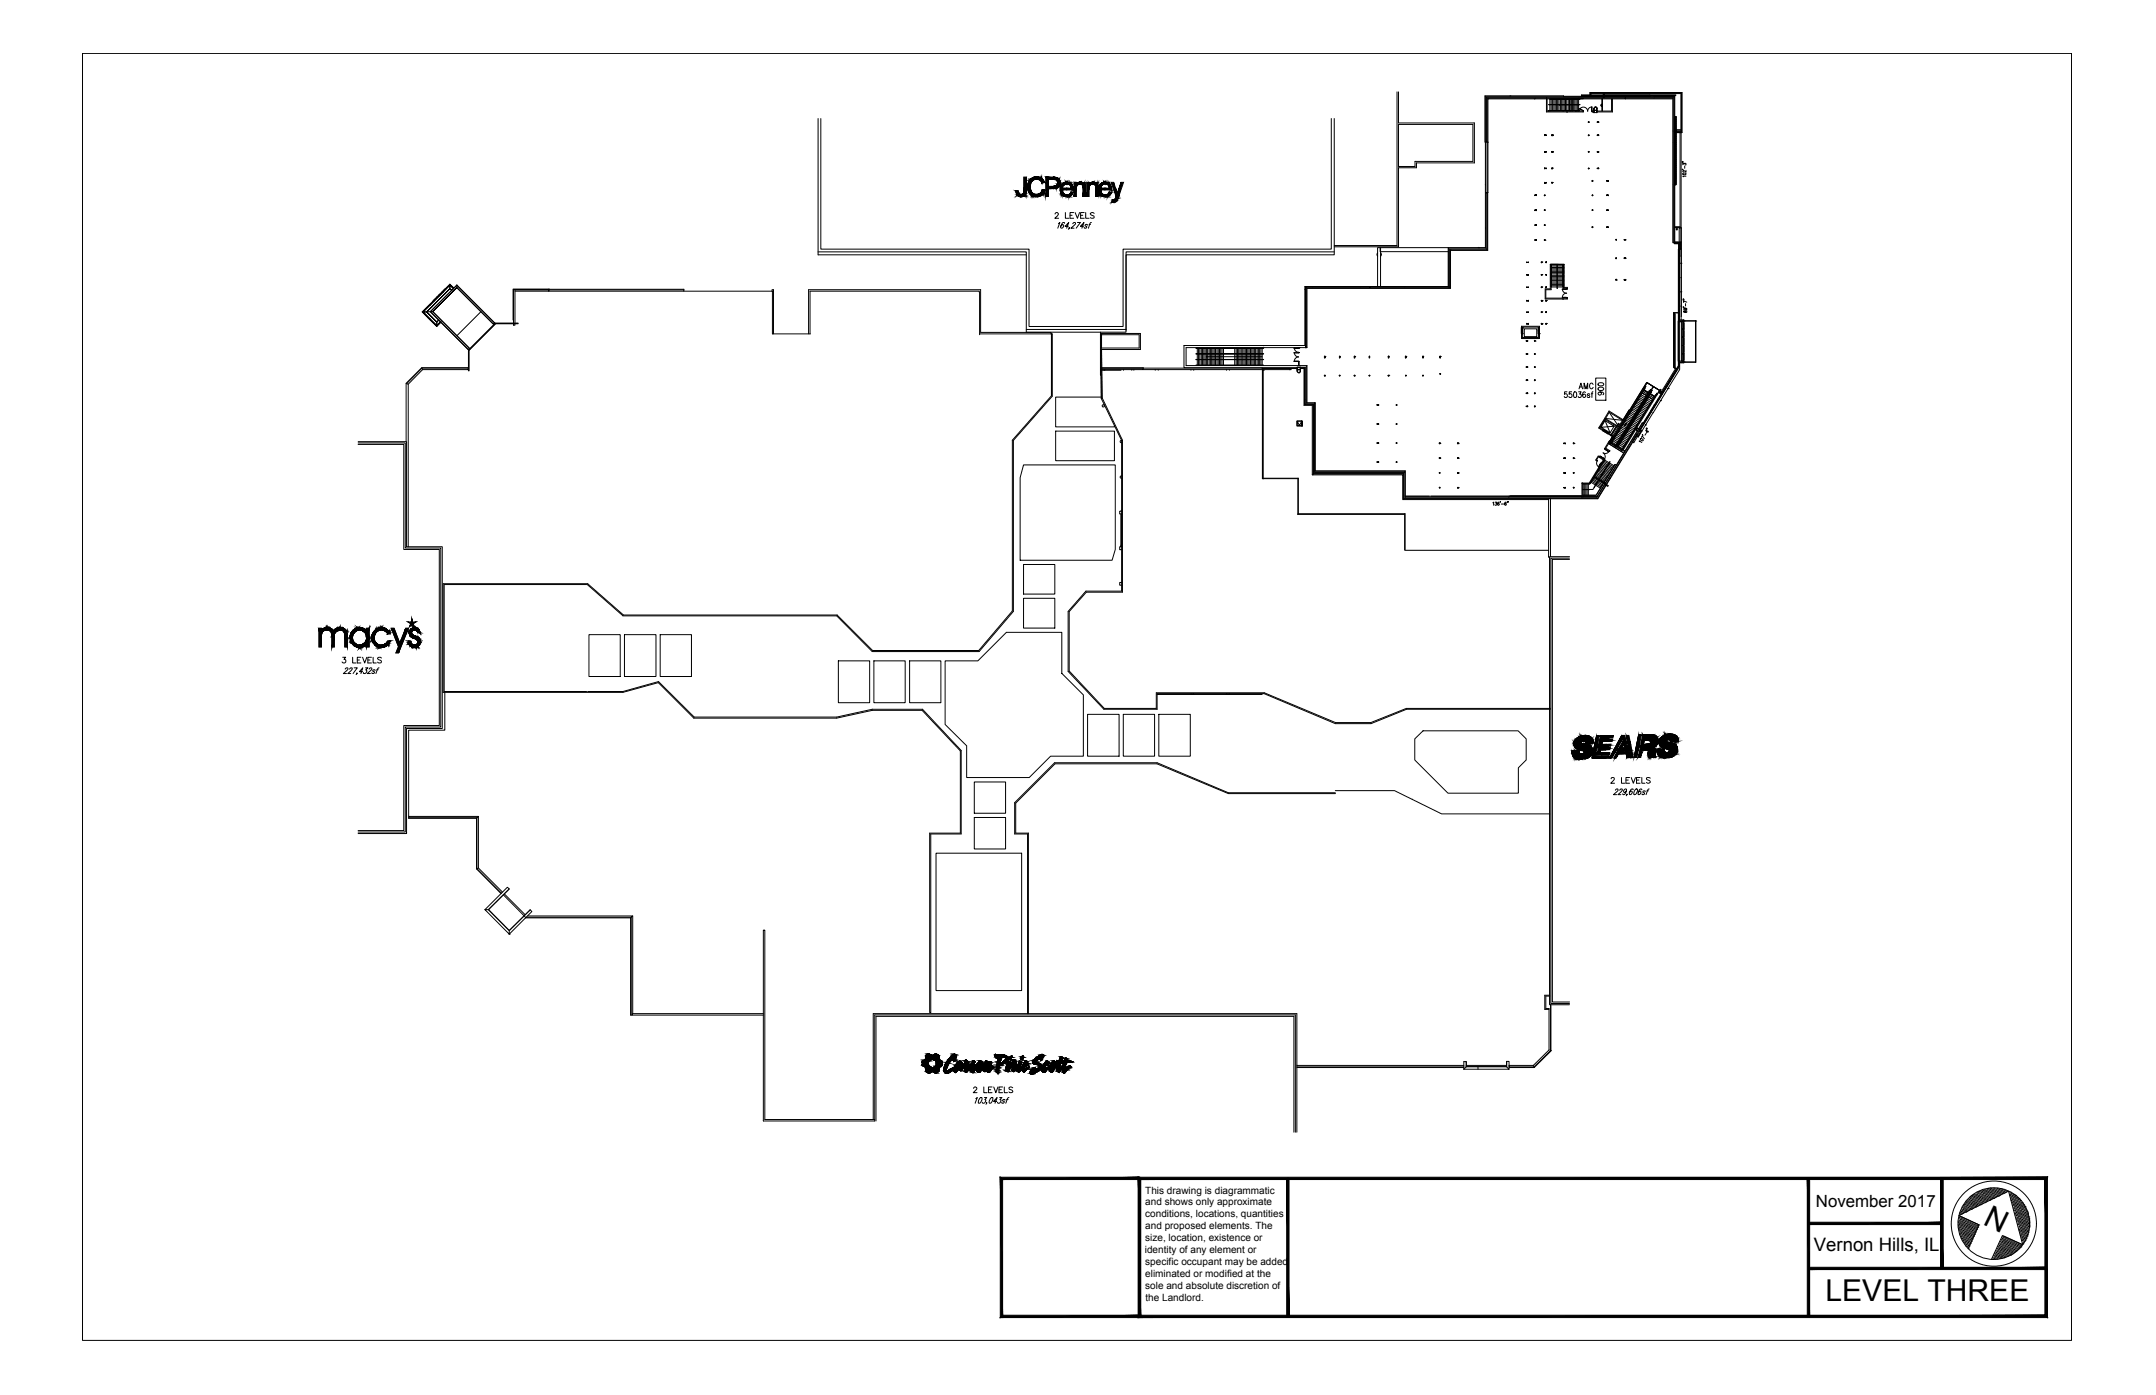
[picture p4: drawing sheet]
<svg xmlns="http://www.w3.org/2000/svg" width="432mm" height="279mm" viewBox="0 0 432 279" stroke-linecap="round" stroke-linejoin="round" font-family="sans-serif">
<defs><g id="words">
<text font-size="6.1" x="397" y="245.1" transform="rotate(26 397 245.1)">N</text>
<text font-size="6" x="365.6" y="260.5">LEVEL THREE</text>
<g font-size="4">
<text x="315" y="79">AMC</text>
<text x="322.1" y="80.4" transform="rotate(-90 322.1 80.4)">900</text>
</g>
<text font-size="3.7" x="363.3" y="250.5">Vernon Hills, IL</text>
<text font-size="3.4" x="363.7" y="241.7">November 2017</text>
<g font-size="2">
<text x="229.4" y="239">This drawing is diagrammatic</text>
<text x="229.4" y="241.4">and shows only approximate</text>
<text x="229.4" y="243.8">conditions, locations, quantities</text>
<text x="229.3" y="251">identity of any element or</text>
<text x="229.4" y="246.2">and proposed elements. The</text>
<text x="229.4" y="248.6">size, location, existence or</text>
<text x="229.4" y="253.4">specific occupant may be added</text>
<text x="229.4" y="255.8">eliminated or modified at the</text>
<text x="229.4" y="258.3">sole and absolute discretion of</text>
<text x="229.4" y="260.6">the Landlord.</text>
</g>
</g></defs>
<!-- layer: L3-DEPT-E -->
<g fill="none" stroke="#000" stroke-width=".2">
<path d="M163.8 23.7v27.3h41.7M164.4 23.7v26.2h41.7v15.5h18.8v-15.5h41.7v-26.2M267.2 23.7v27.3h-41.7v15.5h-20v-16.1h-41.7M267.2 50.4h-41.7v15.8M205.5 66h20M71.7 88.5h9.7v21h7.2v36.4h-7.2v21h-9.7M71.7 88.7h9.5v21.1h7.1v35.8h-7.1v21.1h-9.5M71.7 89h9.2v21.1h7.1v35.2h-7.1v21.1h-9.2M314.3 111.5h-3.9v89.7h3.9M314.3 111.8h-3.7v89.2h3.7M314.3 112h-3.4v88.7h3.4M174.9 224.2v-21.2h84.8v23.8"/>
<path d="M175.2 224.5v-21.2h84.2v23.5M175.4 224.5v-20.9h83.7v23.2"/>
</g>
<!-- layer: L3-WALL-E -->
<g fill="none" stroke="#000" stroke-width=".2">
<path d="M279.8 18.4v30.8h-12.6M280.1 18.4v6.2h15.2v8h-11.6v1h-3.6v15.8h-12.9M298 19.8h.1M298 19.8v18.8h-.4M298 19.8h11.9v2.5h7.2M309.7 19.5v2.9h7.4M309.9 19.8h6.3M316.2 19.7h-18.3v8.8M316.2 19.7h15M316.7 19.3h.1M318.4 19v-.5h18.5v8.1h-1.2M318.5 19v-.4h18.3v7.9h-1.1"/>
<path d="M318.5 19.3h.1M318.5 18.6v.4M318.7 19.3h.1M318.7 18.7v.3M320.8 19.8v2.5h-1M321.1 19.3v.2h.2v-.2M321.1 18.7v.3M321.2 18.7v.3h1.6M321.2 19.3v.2M321.2 18.7v.3M321.3 19v-.3h15.3v7.7h-.9M322.8 19.8v2.5h-1.9v-2.5"/>
<path d="M322.8 19.3h-25.3v30.3h-7.5v7.8h-28.7v11.8h-14M322.9 19.8v2.6h-3.1M323 19h12.7l-5.3 .1M323 19.3h12.4v4.1M325.3 19.3h.1M331.3 19.7h3.8v6.5M333.9 19.3h.1M335.4 19.4l-38-.2v9.3h.3v-9h27.8v.3h-9.3M336.8 18.6v7.9h-1.1M280.1 24.9h14.9v7.4h-11.6v1h-3.3zM297.6 38.6h.1M297.6 28.5v21.2h-7.5v7.8"/>
<path d="M297.6 38.6h.2v11.3M297.9 28.5v21.6h-7.5v7.4M297.9 28.5h.1M298 38.6v11.6h-7.5v7.6h-28.7v11.8h-1.6M313.8 22.4h.1M315.9 22.2v.1M316.1 22.2v.1M316.2 22.1v-.3h.1v.5M316.2 22.2v.1M318.9 22.3h.3M318.9 22.4h.3M335 26.2v-6.4h-9.5v-.3h9.8v29.1h-.3v-11.7"/>
<path d="M335 26.3v2.3M335 28.6v8.3M335.1 26.3v22.3M335.4 28.5v20M335.4 28.5h.1M335.4 26.5h.1M336.5 26.6v18.8h-1.1M336.6 26h-.8v.2h.8M336.7 26.6l-.1 21.9M90.6 58l.3 .2M91.5 57.1v.5M91.5 57.1l-5.3 5.3h.5l4.8-4.8-4.8 4.8"/>
<path d="M91.5 57.6l7.3 7.3M91.5 57.1l7.6 7.6-.3 .2-7.3-7.3M102.8 57.9h7.2v.4l-.1-.3h-7.1v6.1zM103.1 58v6.7M103.1 58.1h6.8M110 57.9h27v.4h-33.9M110 58.1h27M137 58.3h17.7v8.6h7.6M154.6 58.3v-.3h.3v8.9M196.1 58.5v-.2h-33.9v8.6M261.6 57.8v11.8M272.4 57.4h9"/>
<path d="M290.4 57.5h-28.9v.3M290.4 57.5h-28.9v12.1M297.7 49.9h-7.4v7.6M297.7 49.9h.1M310.5 52.9h2.7v4.7h.7v.3l-.8-.2v-4.7h-2.4v5h-1.1v1.7l4.3-.1v.3h-4.4v-2h1zM313 59.9h.1M335.3 48.8h1M335.3 48.6l.1 .2v-.2h1.1v1.3M335.4 48.5h1.3M335.4 48.5h1.2v1.4M335.4 45.6h1.1M335.7 45.6v.4h.2v-.4"/>
<path d="M336.1 58.5v4.1h-.9v11l.5 .3M336.1 50v2.7M336.1 52.8v1.3M336.1 54.2v4.2M336.1 49.9l.2 .1zM336.1 54.1l.2 .1zM336.1 52.7h.2zM336.1 58.4h.2zM336.1 55.6h.2zM336.1 59.8l.2 .1zM336.1 57l.2 .1zM336.1 51.3h.2z"/>
<path d="M336.3 51.3v1.4zM336.3 52.7v1.5zM336.3 54.2v1.4zM336.3 55.6v1.4zM336.3 57v1.4zM336.3 58.4v1.5zM336.3 59.9v1.4zM336.3 50v1.3zM336.3 52.8v1.3M336.3 54.2v4.2M336.3 58.5v4.2M336.3 51.3h.1v-1.3h-.1v2.7"/>
<path d="M336.3 49.9h.1M336.3 48.8h.1M336.3 59.8v-1.4v1.5M336.3 57v1.4v-1.3M336.3 57v-1.4v1.4M336.3 55.6v-1.4v1.4M336.3 54.2v-1.5v1.5M336.3 51.3h.1M336.3 51.3v1.4v-1.4M336.3 48.8v1.1M336.3 50v1.3M336.4 50v1.3"/>
<path d="M336.5 45.6h.2v17.8M336.5 45.6h-.2v2.9M336.6 49.9h.1M336.6 58.4h.1M336.6 52.7h.1M336.7 49.9v14.2M336.7 48.5v1.4h-.4v-1.1M84.5 73.6h9.3v.4h-9.2M84.6 74l-2.8 2.9M84.6 74l-.1-.4-3.2 3.2M86.2 62.4l7.6 7.6 .2-.2-7.3-7.4 7.3 7.4M88.4 64.2l-.2 .3"/>
<path d="M93.8 74h.1M93.8 73.7h-9.3l-3 3.1M98.8 64.9l.1 .1M98.8 64.9h.1M99.1 64.8l-7.6-7.7-5.3 5.3 7.6 7.6M99.2 64.7h4.6v.1h-4.6l-5.2 5.3v4.2h-.2v-4.2zM102.8 64.1v.6M103.1 64.8v.3h-.3v-.3M161.9 66.9v-8.9h34.5v8.6h14.1v.3h-14.3M220.4 66.6l.1 8.5M220.4 73.7h.2M220.5 74h.1"/>
<path d="M220.5 73.7v.3M220.5 74l.1 5.8 4 8.4v30.2h-7.1l-3.6 4.1v12l7.2 7.6h10.6v-3.2h21.5l14.2 6h7.2l7.1-2.8h28.8M220.6 66.7v13.1M220.6 69.7h7.5v-2.7h-7.5v-.2h7.8v3.2h-7.8l.2 9.8 4 8.4v30.4h-7.2l-3.5 3.9v11.9l7.1 7.5h10.4v-3.1h21.6l14.3 5.9h7l7.2-2.8h28.8M220.7 73.6h8.3v.4h-8.3M221.1 74v.2M221.2 74v.2M229 74h29.5M237.6 73.2h24.2v7.5h1.6v13.6h18v5.3M247.2 69.2h-10.1v4.4h22.7M252.8 73.7l7 .1M258.2 74v.1"/>
<path d="M258.5 73.8v.3M259.8 73.7l-39.1 .1M259.8 73.6h1.6v7.4h1.7v13.9h18v4.9h38.9l7.8-12.8 .2 .1 .4-1 .3 .2-.6 1.1-.3-.1M260.1 69.6h-22.6v3.6h.2M260.1 69.6h.1M260.1 69.7h.1M260.2 73.2v-.8h-.1v.8M260.2 69.6h.1M260.2 69.6l-.1 .1M260.4 73.6h.9v7.5h1.7v14M260.4 73.7h.9v7.3M260.4 73.8h.8"/>
<path d="M261.2 73.7v7.5h1.6M261.5 69.6h.1M261.6 73.2v7.6h1.7M304.7 65.6h.1M304.7 65.7h.1M304.7 65.3v.2M304.7 65.3h3.6v.4h-.2M304.7 65.7h.2M304.7 65.3v.4M304.9 65.6h.1M304.9 65.7h.1M304.9 65.7v-.2h3.2v.2"/>
<path d="M308.1 65.7v1.1M308.3 66.8h-.2v.8h-3.2v-.8h-.2v1h3.6v-1M308.3 66.8h.1M332 80l-.7 1.1M332 80h.2zM332.1 80l-.7 1.2M332.2 80l-.8 1.2M332.5 78.3l-.2 .3 .3 .2 .2-.3-.2 .3-.4-.2 .3-.3 .3 .2zM332.5 78.3l.2-.3h-.2l-7.4 12.1M332.8 78.7l.1 .1zM332.8 78.7l-.7 1.2M332.9 78.8l-.7 1.2"/>
<path d="M332.9 78.8l-1.5 2.4M332.9 78.7l.7-1.1-.7 1.2M332.9 78.8l-1.5 2.4zM333.5 77.5h.2zM333.5 77.5l-.7 1.2M333.6 77.5l-.7 1.3zM334.1 77.8l-3 4.9M334.1 77.8h.1M334.3 76.3l-.7 1.2M334.3 76.2l.1 .2zM334.4 76.4l.8-1.3-2.3 3.7M334.4 76.4h.1"/>
<path d="M334.4 76.4l-.8 1.1M334.4 76.4l-.7 1.2zM335 75.1h.2zM335 75.1l-.7 1.1M335.1 75.2l-.7 1.1M335.2 75.1l-.8 1.3zM335.4 62.8h.1v10.8l-.1-.1zM335.5 75.4h.1M335.6 73.8l-2.8 4.6M335.7 73.9h.1M335.7 73.9l-.7 1.1M335.9 73.9l-.7 1.2z"/>
<path d="M335.9 73.9h.1M335.9 73.9h-.1h.1M335.9 73.9l-.7 1.2M336.1 73.7l-7.6 12.4M336.1 64.3h.2v8h-.2zM336.1 72.5h.1M336.1 62.7h.2zM336.1 61.3h.2zM336.1 64.1l.2 .1zM336.1 72.7l.2 .1zM336.2 72.5h.1v.2h-.1zM336.2 64.3v8"/>
<path d="M336.3 72.8v.5zM336.3 61.3v1.4zM336.3 62.7v1.4zM336.3 72.8v.5l-.4 .6 .4-.6-.4 .6M336.3 62.8v1.3M336.3 64.3v8M336.3 73.3l-.4 .6zM336.3 73.3v-.5v.5M336.3 64.1v-1.4v1.4h.9l-.9 .1v.2h.6l.3-.2v1.7h-.3v-1.5l.3-.3v3.4h-.3v-1.6h.3v3.3h-.3v-1.7h.3v3.4h-.3v-1.7h.3v1.7M336.3 72.3v.2M336.3 61.3v1.4v-1.4M336.3 61.3v-1.4v1.4"/>
<path d="M336.3 64.3l-.1-.1v8.1M336.3 64.4h.1M336.3 72.3h.1M336.4 72.7v1.3l-2.3 3.8M336.7 61.3h.1M336.8 64.4v7.9M336.9 70.9h.3v1.7l-.3-.3zM337.2 72.6h-.9v-.3h.6l.3 .4h-.9M337.2 70.9v1.8M81.3 88.5v-11.7l.5 .1v32.6M252.8 95.8h7.2v7.1M253 95.8v-21.8h-.2v21.9h7.1"/>
<path d="M259.9 95.8v7.2h21.4M262.8 81.1v14h18.1v5h29.2M263 94.9h18.1v5h29.4M263.3 80.7v13.9h18.1M263.3 80.7v13.7h18.1v5.2h35.4M286.2 99.4h-4.8h20.9h-15.7M302.5 99.3h14.3l-14.5 .1h14.5M310.1 99.9v11.7h.3M310.5 99.9v11.6M317 99.4h2.8M319.2 95.5l2.2 1.3M319.3 95.4l2.2 1.4"/>
<path d="M321 86.3l-.8-.6 2.1-3.4 2.9 1.8-2.1 3.4M321.5 84l-1.1 1.7 .7 .4M321.5 84l2.2 1.4-1 1.7M321.5 84l-.6 .9M322.3 88.6v.1M322.3 88.4l3.1 1.9-.1 .1-3-1.8-.7 1.2 .8 .5-.1 .2-.8-.6h-.1zM322.3 88.6h.1M322.3 88.7h.1M322.3 82.6l2.7 1.6-.8 1.3-2.7-1.7zM322.6 87.2l.1 .1M322.7 87.1l-.6-.4-.1 .2 .6 .3 .1-.1M322.7 87.3h.1"/>
<path d="M322.7 87.3l.4 .2M322.7 87.1l1.2-1.6 .2 .1-1.1 1.7M322.7 87.1v.1M322.8 87.2l.2 .1-.2-.1-.1 .1M322.9 87.6l-.6 1M322.9 87.6h.1M322.9 87.4l-.6 1M323 87.6h.1M323 87.6l-.7 1.1M323.1 87.5l-.6 1M323.7 85.4l-1 1.7M324.4 85.1l-.2-.1-.2 .3"/>
<path d="M324.5 85l-.4-.2-.2 .4M325.6 84.7l.1 .1-.3 .5-.1-.1zM326.3 82.1l.1 .1-1.2 1.9h-.1zM327.8 87.3l-7.8 12.6h-9.5M327.9 85.8l-.2 .2 .3 .2-.3-.2zM327.9 85.8l.2 .1zM327.9 87.4l-.7 1.3-.2-.2M328 86.2l-8.2 13.3h-2.8M328.4 86l-1.5 2.5M328.4 86.2l.2 .2-.5 .9-.3-.1 .1-.2M328.4 86.1l.5 .2M328.5 86.1h.1"/>
<path d="M328.9 86.3l-.8 1.2-.3-.2M329 84.7l-9.2 14.9h-2.8v-2.7h1.4l2.9-4.8-.9-.7v.1l-.3-.2-.5 .8 .2 .2v-.2l.3-.6 1 .6-2.8 4.7h-1.5v3M329.2 84.8l-.3-.1-.8 1.2M329.2 84.8v.1l-.8 1.1zM329.6 85.1h.1M329.8 83.6h.1zM329.8 83.6l-.7 1.1 .1 .1-.1-.1M329.9 83.7l-.7 1.1M329.9 83.6l-.7 1.2M329.9 83.6l-.7 1.2zM329.9 83.6l.8-1.1-1.5 2.3M330.6 82.3l.1 .2z"/>
<path d="M330.6 82.4l-.8 1.2M330.6 82.5l-.7 1.1M330.7 82.4l-.8 1.2zM330.7 82.4l.7-1.2-.7 1.2M331.1 82.7l-2.2 3.6M331.1 82.7h.1M331.3 81.1l.1 .1zM331.3 81.1l-.7 1.2M331.4 81.2l-.7 1.2zM331.4 81.2l-.7 1.3M332.5 80.2h.1M332.6 80.2h.1"/>
<path d="M117.5 117.1h-28.5v21.4h28.5M117.6 117l7.2 6.3h42.8l7.1 7.2h21.4l6.9-8v-34.3l7.7-8.8v-12.6h-.1v12.5l-7.9 8.9v34.2l-6.7 7.9h-21.2l-7.1-7.1h-42.8l-7.2-6.3h-29v21.8h36.1l7-2 7.2 7.1h28.6l7.1-1.5h10l7.6 8.1v16.5h-6.1v35.9h.2v-35.8h6.1v-16.7l-7.7-8.2h-10.1l-7.1 1.5h-28.6l-7.1-7.1-7.1 2h-7.1M224.6 102.9v6.6v-6.6M259.9 102.9h21.5v7.2M281.3 102.9v7.2M281.4 110.2h28.7M232 139.1h-.3h21.1M267.4 158.8h-21.4l-14.3-6h-20.5l-8 8v6.2h2.6v36M267.5 158.9h-21.5l-14.3-5.9h-20.4l-7.9 7.9v6h2.6v36.1M310.4 142.2v20.8h-21.7l-9.4-4.6h-11.9M81.4 166.7v.2M81.8 163.8h13.7v10.2l4.9 4.9"/>
<path d="M95.4 163.9v10.1M95.4 174l4.9 5M95.8 163.5v10.3l-.4 .2M95.8 163.5l-.4 .4M95.8 173.8l4.8 4.9M95.8 163.5h-14v.4h13.6M100.8 179.2l4.5 4.6M101 179.1l4.2 4.1M102 178l-4.2 4.2 4.2 4.2 4.2-4.2M282.8 160.1h.1M97.1 182.2l4.9 4.9v-.7l-4.2-4.2 4.2-4.2-.4-.3-4.5 4.5h.7M105.3 183.8h21v19.5h26.6"/>
<path d="M105.4 183.7h21v19.6M105.7 183.5h21l-.4 .3M106.2 182.2l.3 .4-4.5 4.5M106.2 182.2l-4.2 4.2M126.7 183.5v19.5M310.4 199.5v-.2h-1v2.9h.8M310.4 199.5h-.8v2.5h.6v8.3M310.4 199.5v1.6M152.9 203h-26.2v.3M259.7 213.4h33.5M259.7 213.8h33.5M259.7 213.7h33.5"/>
<path d="M293.6 212.6v1M293.7 213.4h8M293.7 213.6v-1h-.5v1.6M293.7 213.6l-.5 .6M296 213.6v.6M301.8 212.6v1h-8.2M302.2 214.2v-1.6h-.5v1l.5 .6h-9M302.2 213.4v.3M302.3 213.4h4.8M307.1 213.4l.2 .4M310.3 210.3l-3.2 3.1M310.5 210.3l.1 .2-3.3 3.3"/>
<path d="M310.5 210.4l-3.3 3.3h-4.9v.1h5M310.5 210.4h.1M310.5 201.2v9.2M310.6 201.2v9.2h-.1M175.2 224.2h-22v-37.9h-.3v38.2h22.3"/>
</g>
<!-- layer: L3-AMEN-E -->
<g fill="none" stroke="#000" stroke-width=".2">
<path d="M316.8 19.2h13.6M316.8 19.1h13.6M316.8 19h13.6v.3h-13.6zM318.7 18.7h2.6M331.3 19.3h4M319.2 21.7h.1M319.2 22.1h.1M319.2 21.7v.9v-.9M319.2 22.1h.6v.4h-.6zM319.2 22.1h.6M319.2 21.7a.32 .32 0 0 1 .4-.3 .32 .32 0 0 1 .3 .3M319.3 21.7l.3-.3 .2 .3"/>
<path d="M319.5 21.4h.1M319.8 21.7h.1M319.8 22.1h.1M319.8 21.7v.9v-.9M320.7 20.9v.4zM320.7 21v.2M320.8 20.9h.1M320.8 21l-.1 .1 .1 .1M320.8 20.9v.4M320.8 21.2h.1M335.4 23.4h.3v13.6h-.3zM335.4 37h.3"/>
<path d="M335.4 36.9h.3M335.4 36.7h.3M335.4 36.6h.3M335.4 36.5h.3M335.4 36.4h.3M335.4 36.3h.3M335.4 36.2h.3M335.4 36.1h.3M335.4 35.9h.3M335.4 35.8h.3M335.4 35.7h.3M335.4 35.6h.3"/>
<path d="M335.4 35.5h.3M335.4 35.4h.3M335.4 35.3h.3M335.4 35.2h.3M335.4 35.1h.3M335.4 35h.3M335.4 34.9h.3M335.4 34.8h.3M335.4 34.7h.3M335.4 34.6h.3M335.4 34.5h.3M335.4 34.4h.3"/>
<path d="M335.4 34.3h.3M335.4 34.2h.3M335.4 34.1h.3M335.4 34h.3M335.4 33.9h.3M335.4 33.8h.3M335.4 33.7h.3M335.4 33.6h.3M335.4 33.5h.3M335.4 33.4h.3M335.4 33.3h.3M335.4 33.2h.3"/>
<path d="M335.4 33.1h.3M335.4 33h.3M335.4 32.9h.3M335.4 32.8h.3M335.4 32.7h.3M335.4 32.6h.3M335.4 32.5h.3M335.4 32.4h.3M335.4 32.3h.3M335.4 32.2h.3M335.4 32.1h.3M335.4 32h.3"/>
<path d="M335.4 31.9h.3M335.4 31.8h.3M335.4 31.7h.3M335.4 31.6h.3M335.4 31.5h.3M335.4 31.4h.3M335.4 31.3h.3M335.4 31.2h.3M335.4 31.1h.3M335.4 31h.3M335.4 30.9h.3M335.4 30.8h.3"/>
<path d="M335.4 30.7h.3M335.4 30.6h.3M335.4 30.5h.3M335.4 30.4h.3M335.4 30.3h.3M335.4 30.2h.3M335.4 30.1h.3M335.4 30h.3M335.4 29.9h.3M335.4 29.8h.3M335.4 29.7h.3M335.4 29.6h.3"/>
<path d="M335.4 29.5h.3M335.4 29.4h.3M335.4 29.3h.3M335.4 29.2h.3M335.4 29.1h.3M335.4 29h.3M335.4 28.9h.3M335.4 28.8h.3M335.4 28.7h.3M335.4 28.6h.3M335.4 28.5h.3M335.4 28.4h.3"/>
<path d="M335.4 28.3h.3M335.4 28.2h.3M335.4 28.1h.3M335.4 28h.3M335.4 27.9h.3M335.4 27.8h.3M335.4 27.7h.3M335.4 27.6h.3M335.4 27.5h.3M335.4 27.4h.3M335.4 27.3h.3M335.4 27.2h.3"/>
<path d="M335.4 27.1h.3M335.4 27h.3M335.4 26.9h.3M335.4 26.8h.3M335.4 26.7h.3M335.4 26.6h.3M335.4 26.5h.3M335.4 26.4h.3M335.4 26.3h.3M335.4 26.2h.3M335.4 26.1h.3M335.4 26h.3"/>
<path d="M335.4 25.9h.3M335.4 25.8h.3M335.4 25.7h.3M335.4 25.6h.3M335.4 25.5h.3M335.4 25.4h.3M335.4 25.3h.3M335.4 25.2h.3M335.4 25.1h.3M335.4 25h.3M335.4 24.9h.3M335.4 24.8h.3"/>
<path d="M335.4 24.7h.3M335.4 24.6h.3M335.4 24.5h.3M335.4 24.4h.3M335.4 24.3h.3M335.4 24.2h.3M335.4 24.1h.3M335.4 24h.3M335.4 23.9h.3M335.4 23.8h.3M335.4 23.7h.3M335.4 23.6h.3"/>
<path d="M335.4 23.5h.3M335.4 23.4h.3M335.4 37v.1M335.7 26.3l-.4 .1M87.1 59.9h.1M87.2 59.8h.1M87.2 59.8l-.6 .6M87.4 59.5l-.2 .3M87.4 59.5l.1 .1M87.5 59.5h.1M87.7 59.3h.1M87.8 59.2h.1"/>
<path d="M87.9 59.1h.1M87.9 59.1l-.5 .4M88.2 58.9h.1M88.2 58.8l-.3 .3M88.2 58.8h.1M88.5 58.5h.1M88.8 58.2h.1M88.8 58.2l-.6 .6M89.1 57.9l-.3 .3M90.6 57.9l-.2 .2-.3-.3v-.7l-2.7 2.7 2.7-2.7v-.2l-5.5 5.6h.1l2.7-2.7-2.6 2.7h.6l1.1-1-1.1 1h-.6l2.7 2.7v-.7l-1-1 1 1M90.7 57.8l-.6-.7v.7l.4 .4M90.8 57.7l-.7-.6v-.2l.8 .7-.1 .2"/>
<path d="M196.2 58.5v8.5M261.5 57.4h12.7M276.4 49.6v.8h13.6M276.5 49.6v7.8M290 49.6h-14.1v7.8h-1.5M313.1 57.4h.1M335.4 45.6h.1M336.3 45.6h.1M84.6 62.5h.1l2.8 2.7v.2zM85.4 62.5l1.1 1zM86.2 62.4l-.7 .1 2 2M86.5 61.5l1.3-1.4-1.3 1.4"/>
<path d="M86.6 60.4h.1M86.8 60.3h.1M86.8 60.2h.1M86.9 60.1h.1M87.8 60.1l2.3-2.3zM87.9 64.1l-.4 .4zM88.2 64.5l-.7 .7v-.7M88.2 64.5l-.7 .7v.2l.8-.9M94 69.8h.1M96.3 62.4l-4.8 4.9M98.9 65h.1M99.2 64.8l-5.2 5.3"/>
<path d="M210.6 66.8h.1M220.6 79.8h.1M220.6 79.5h-9.2v6h11.8v-.3M220.6 67v2.7M220.7 74.2h3.8M225 74v.2M253 74.2h.1M259.8 73.6h.6M259.8 74.1h.6M259.9 74.3l.1 .3 .4-.1v-1v.9a.32 .32 0 0 1-.3 .3 .32 .32 0 0 1-.3-.4v-.8v.9M260.1 74.7h.1M260.4 74h-.6"/>
<path d="M261.5 69.3h.1M308.1 66.8h.2M335.2 62.6v.5M335.2 63.4v9.9M336.1 62.6v10.7l-.4 .6-.4-.3M336.3 64.4h.4M336.3 64.4h.1M336.9 64.4v7.9M337.2 72.5h2.4M337.2 64.2h2.4M337.2 64.3h2.4M337.3 64.3v.2"/>
<path d="M337.3 64.7v1.3M337.3 66.2v1.3M337.3 67.8v1.2M337.3 69.3v1.3M337.3 70.8v1.3M337.3 72.3v.2M337.5 64.2v.1M337.5 72.5h.1M339.6 72.5h.1M339.6 64.3h.1M339.6 64.3v8.2M205 93.1h18.4v17l-.7 2.1h-18.4v-16.5z"/>
<path d="M211.4 86.3h11.8v6h-11.8zM253 95.9h.1M259.8 84.4h.9l-.5 .8-.4-.8v.8h.9v-.8M260.7 84.4v.8M260.7 84.4v.8zM260.8 84.3v1v-1h-1.1v1h1.1M319.2 95.5h.1M321.1 86.1l-.1 .2M322.1 86.7l-.1 .2M205 119.8h6.3v6h-6.3zM205 113.1h6.3v5.9h-6.3zM224.6 109.1l-.2 .4"/>
<path d="M224.6 102.2v.2M259.9 103v.1M310.4 111.6v30.3M89.1 138.7v7.5h-7.3v17.3M118 127.1h6.2v8.4h-6.2zM125.1 127.1h6.3v8.4h-6.3zM132.2 127.1h6.3v8.4h-6.3zM167.9 132.4h6.3v8.3h-6.3zM175 132.4h6.3v8.3h-6.3zM182.2 132.4h6.2v8.3h-6.2zM189.3 132.4h6.5l5.8-5.8h11.1v8.3l4.3 4.3v12.3h-6.6l-4.3 4.2h-12.5v-6.3l-4.3-4.3zM195.1 156.6h6.3v6.3h-6.3z"/>
<path d="M217.8 143.1h6.3v8.4h-6.3zM225 143.1h6.2v8.4h-6.2zM232.1 143.1h6.3v8.4h-6.3zM283.4 148l1.6-1.6h19.1l1.6 1.6v4.2l-1.6 1.6v5.1h-14.1l-6.6-6.7zM187.5 170.9h17.1v27.5h-17.1zM195.1 163.7h6.3v6.3h-6.3zM310.4 163v36.3M101.9 186.9l-.1 .1M102 187.1h.1"/>
</g>
<!-- layer: L3-CIRC-E -->
<g fill="none" stroke="#000" stroke-width=".2">
<path d="M302.4 19.2h.1M310.4 19.8l6.1 .1zM310.7 19.9v2.2M310.9 19.9v2.2M311.2 19.9v2.2M311.5 19.9v2.2M311.7 19.9v2.2M312 19.9v2.2M312.2 19.9v2.2M312.5 19.9v2.2M312.8 19.9v2.2M313 19.9v2.4"/>
<path d="M313.3 19.9v2.2M313.5 19.9v2.2M313.8 19.9v2.2M314.1 19.9v2.2M314.3 19.9v2.2M314.6 19.9v2.2M314.8 19.9v2.2M315.1 19.9v2.2M315.4 19.9v2.2M315.6 19.8h-5.2v2.3l6.1 .1h-6.1M315.7 19.8h.1M315.7 19.9v2.4"/>
<path d="M315.9 19.9v2.2M316.2 19.9v1M317.1 19.8h-2.3v2.5M310.1 20.9l6.4 .1zM310.4 22.2l-.3 .1M310.4 22.2l-.3-.1v.2M310.4 22.2v.1M312.2 21h4v1.1M312.3 21v.1M312.3 20.9h.1M313.1 22.2v.1M314.4 22.2v.1"/>
<path d="M314.5 22.2v.1M315.6 22.2v.1M316.4 21.7l.7 .6zM317.1 22.3v.1zM317.1 22.4h.1M318.8 22.3v-.9v.9M318.8 22.3l.1 .1zM318.8 22.3h.1M318.8 21.4a.87 .87 0 0 0-.8 .9 .87 .87 0 0 0-.6-.8 .87 .87 0 0 0-1 .3M318.9 22.4h.1M274.2 57.4h.1M274.2 57.4h.2"/>
<path d="M274.4 57.4h.1M310.7 57.5v-4.5v4.5h1.1M310.7 57.2h1.1M310.7 57h1.1M310.7 56.7h1.1M310.7 56.5h1.1M310.7 56.2h1.1M310.7 55.9h1.1M310.7 55.7h1.1M310.7 55.4h1.1M310.7 55.1h1.1M310.7 54.8h1.1"/>
<path d="M310.7 54.6h1.1M310.7 54.3h1.1M310.7 54.1h1.1M310.7 53.8h1.1M310.7 53.6h1.1M310.7 53.3h1.1M310.7 53h1.1v4.8l.1-4.8h1.1v4.5l.1-4.5M311.9 57.5h1.1M311.9 57.2h1.1M311.9 57h1.1M311.9 56.7h1.1M311.9 56.5h1.1"/>
<path d="M311.9 56.2h1.1M311.9 55.9h1.1M311.9 55.7h1.1M311.9 55.4h1.1M311.9 55.1h1.1M311.9 54.8h1.1M311.9 54.6h1.1M311.9 54.3h1.1M311.9 54.1h1.1M311.9 53.8h1.1M311.9 53.6h1.1M311.9 53.3h1.1"/>
<path d="M312.9 59.5l.8 .1zM312.9 57.9a.87 .87 0 0 0 .9 .8M312.9 57.9h.8zM313.1 53v4.5zM313.1 57.5h.1M313.1 57.2h.1M313.1 57h.1M313.1 56.7h.1M313.1 56.5h.1M313.1 56.2h.1M313.1 55.9h.1M313.1 55.7h.1"/>
<path d="M313.1 55.4h.1M313.1 55.1h.1M313.1 54.8h.1M313.1 54.6h.1M313.1 54.3h.1M313.1 54.1h.1M313.1 53.8h.1M313.1 53.6h.1M313.1 53.3h.1M313.1 53h.1M313.7 57.9h.2zM313.7 59.6h.2z"/>
<path d="M313.8 58.7a.87 .87 0 0 0-.9 .9M313.8 59.6h-.1M313.9 59.6h.1M336.2 48.8v1.1M239.5 69.7l13.6 .1zM239.5 70.9h13.6zM239.5 72h13.6zM239.5 73.1l13.6 .1zM239.8 69.8v3.3M240 69.8v3.3M240.3 69.8v3.3M240.6 69.8v3.3"/>
<path d="M240.8 69.8v3.3M241.1 69.8v3.3M241.4 69.8v3.3M241.6 71.4h11.2M241.6 69.8v3.3M241.7 71.4v.1M241.9 69.8v3.3M242.2 69.8v3.3M242.4 69.8v3.3M242.7 69.8v3.3M242.9 69.8v3.3M243.2 69.8v3.3"/>
<path d="M243.4 69.8v3.3M243.7 69.8v3.3M244 69.8v3.3M244.2 69.8v3.3M244.5 69.8v3.3M244.7 69.8v3.3M245 69.8v3.3M247.3 69.8v3.3M247.6 69.8v3.3M247.8 69.8v3.3M248.1 69.8v3.3M248.3 69.8v3.3"/>
<path d="M248.6 69.8v3.3M248.9 69.8v3.3M249.1 69.8v3.3M249.4 69.8v3.3M249.7 69.8v3.3M249.9 69.8v3.3M250.2 69.8v3.3M250.5 69.8v3.3M250.7 69.8v3.3M251 69.8v3.3M251.2 69.8v3.3M251.5 69.8v3.3"/>
<path d="M251.8 69.8v3.3M252 69.8v3.3M252.3 69.8v3.3M252.5 69.8v3.3M252.8 69.8v3.3M259.2 69.7l.9 .1zM259.2 72.3l.9 .1zM259.2 69.7a.87 .87 0 0 0 .9 .9M259.2 70.6a.87 .87 0 0 0 .9 .9 .87 .87 0 0 0-.9 .9M260 70.6h.2zM260 70.6l-.8 .1 .9-.1M260 69.7h.2z"/>
<path d="M260.1 70.6h.1zM260.1 72.4h.1zM260.2 70.6h-.1M260.2 72.4h-.1M304.7 66.8h.1M304.7 65.6v1.3v-1.3M304.9 66.8h.1M304.9 65.6v1.3zM304.9 65.7v1.1v-.5M305.3 65.9h2.5v1.5h-2.5zM308.1 65.7h.1M308.1 66.8h.2"/>
<path d="M308.1 65.7v1.1zM308.1 66.3h.1M308.1 65.6v1.3zM308.3 65.6v1.3zM328.2 79.9l.8 .5M328.4 79.6l.8 .5M328.5 78.9l.1 .1M328.5 79.3l.8 .5M328.6 79h.1M328.7 79.1l.8 .4M328.7 79l-5.9 9.7M328.9 78.7l.8 .5"/>
<path d="M329.1 78.4l.8 .5M329.2 78.2l.8 .4M329.3 77.7l.6-1 1.2 .7-.6 1M329.3 78.1l.8 .5M329.4 77.7l-.2-.1-6.6 10.9M329.4 77.8l-.7 1.2M329.5 79.5l.1 .1M329.6 79.6l.1 .1M329.7 79.7h.2M329.8 76.6l2.6 1.6M329.9 79.8l-5.8 9.7M330.2 79.5l.8 .5-.8-.5"/>
<path d="M330.4 79.2l.7 .5M330.4 78.3l-6.8 10.9M330.4 78.3l.1 .1-.8 1.3M330.5 78.4l-6.7 11 5.9-9.7M330.5 78.4l.1 .1M330.6 78.9l.8 .5M330.6 78.9l.7 .5M330.6 78.4l.6-.9 1.2 .7-.7 .9M330.7 78.5l-.7 1.3 .8 .5M331.7 79.1l-6.9 10.9M332.6 78.3l-2.8-1.7-3.4 5.6 3.4-5.6 3 1.8M317 98h1.4l-1.4 .1"/>
<path d="M317 96.9v2.3M317.3 96.9v2.3M317.6 96.9v2.3M317.9 96.9v2.3M318.1 96.9v2.3M318.6 96.6l.9 .5M318.8 96.4l.9 .5M318.9 96.1l1.9 1.2M319 95.9l1.9 1.2M319.2 95.7l.9 .6M319.3 95.5l.9 .5M319.3 97.6l-.3 .4h-.6"/>
<path d="M319.5 95.2l1.9 1.2M319.6 95l1.9 1.2M319.6 97.2l.9 .6M319.7 94.8l.9 .6M319.7 97l.9 .5M319.8 92.3h.1M319.8 94.6l1.9 1.1M319.9 92.2v.2zM319.9 92.3a.87 .87 0 0 0 .3 1.2M320 94.3l1.9 1.2M320.1 94.1l1 .6M320.1 96.3l1 .5"/>
<path d="M320.3 93.9l.9 .6M320.3 96.1l.9 .5M320.4 93.7l1.9 1.2M320.4 91.4l.2 .1M320.6 93.5l1.8 1.1M320.6 92.8l-.4 .7zM320.6 91.4l.7 .5zM320.7 92.7l-.1 .1zM320.7 93.2l.9 .6M320.7 95.4l.9 .6M320.8 93l.9 .6M320.9 92.8l1.9 1.2"/>
<path d="M321 86.3l1 .6zM321.1 86.1l1 .6zM321.1 90.7a.87 .87 0 0 1 .3 1.2M321.1 86.1l-.1 .2M321.1 94.7l.9 .6M321.1 92.6l.9 .6M321.2 86.1l.9 .6zM321.2 92.4l1.9 1.1M321.2 94.5l1 .6M321.4 89.9h.1M321.5 84.2l1 2.5M321.5 90l.7 .5z"/>
<path d="M321.5 83.8l3.5 .4M321.6 97.1h.1M321.6 86.4h.1M321.6 93.8l1 .6M321.7 97h.1M321.7 97.1l.4 .2-.1 .1-.3-.2M321.8 93.6l.9 .6M322 93.2l1 .6M322.1 86.7l-.1 .2M322.1 86.7h.1M322.3 90.4a.87 .87 0 0 1-1.2 .3M322.3 88.7l-.1 .1 2.9 1.9"/>
<path d="M322.3 92.7l-1-.6-2.9 4.8 3-4.8-.2-.3 .3 .2-3.1 4.9h-1.4M322.3 82.6l1.9 2.9M322.3 88.8l.2-.1-.1 .1M322.3 92.7l1 .6M322.4 92.4l-3.1 5.2zM322.6 88.8l-.1 .1M322.6 89l.1-.2 .8 .6M322.6 88.8v.1M322.7 88.6l6.9-11.2-6.9 11.3M322.8 88.5l.9 .6M323 88.3l.8 .5M323 87.5v.1"/>
<path d="M323.2 88l.8 .5M323.3 87.2v.1M323.3 85.4l-1.8-1.2-.9 1.4 1.9 1.1 .8-1.3-2.7 .2M323.3 87.4l-.8 1.1M323.4 87.7l.8 .5M323.4 93.1h.1M323.4 93.1l-3.7 6.1h-2.7M323.5 89.3l-.1 .1M323.6 87.4l.7 .6M323.6 89.4l-.1 .1M323.7 89.2l6.9-11.2-6.9 11.3M323.7 87.2l.8 .5"/>
<path d="M323.7 89.5v.1M323.9 86.9l.8 .5M323.9 89.4l7-11.2-6.9 11.2M323.9 89.6l.9 .5-.1 .1M324.1 86.6l.8 .5M324.1 89.4l.8 .5M324.2 86.3l.8 .5M324.3 89.1l.8 .5M324.4 86l.8 .6M324.5 88.8l.8 .5M324.6 85.8l.8 .5M324.7 88.5l.7 .5"/>
<path d="M324.8 85.5l.8 .5M324.8 88.3l.8 .4M324.8 90.2v.1M324.9 90l7-11.2-6.9 11.3M324.9 85.2l.8 .5M325 88l.8 .5M325.1 84.9l.3 .2M325.2 87.7l.8 .5M325.3 84.7l.3 .1M325.3 87.4l.9 .5M325.4 84.4l.8 .5M325.5 85.2l.4 .2"/>
<path d="M325.5 87.1l.8 .5M325.6 84.1l.8 .5M325.7 84.9l.4 .3M325.7 86.9l.8 .4M325.8 83.8l.8 .5M325.9 86.6l.8 .5M325.9 83.6l.8 .4M326 86.3l.8 .5M326.1 83.3l.8 .5M326.2 86l.8 .5M326.3 83l.8 .5M326.4 85.7l.8 .5"/>
<path d="M326.5 82.7l.8 .5M326.5 85.5l.8 .4M326.7 82.4l.7 .5M326.7 85.2l.8 .4M326.8 82.1l.8 .5M326.9 84.9l.8 .5M327 81.9l.8 .4M327.1 84.6l.7 .5M327.2 81.6l.8 .5M327.3 84.3l.7 .5M327.3 81.3l.8 .5M327.4 84l.8 .5"/>
<path d="M327.5 81l.8 .5M327.6 83.8l.8 .4M327.7 80.7l.8 .5M327.8 83.5l.8 .5M327.8 80.5l.8 .4M327.9 83.2l.8 .5M328 80.2l.8 .5M328.1 82.9l.8 .5M328.3 82.6l.8 .5M328.4 82.4l.8 .4M328.6 82.1l.8 .5M328.8 81.8l.8 .5"/>
<path d="M328.9 81.5l.8 .5M329.1 81.2l.8 .5M329.3 81l.8 .4M329.5 80.7l.8 .5M329.6 80.4l.8 .5M329.8 80.1l.8 .5M330.8 80.3v.1M330.9 80.4l.1 .1"/>
<circle cx="274.4" cy="57.6" r=".06"/>
<circle cx="321.6" cy="97" r=".06"/>
</g>
<!-- layer: L3-LOGO-E -->
<g fill="#000" stroke="#000" stroke-width=".2">
<path d="M203.5 38.3l.4-.1 .1 .2zM203.5 38.5l.5 .1-.3 .5zM204 38.6l-.3 .5zM204 38.7l.1 .1-.4 .3zM203.7 39.1l.7-.2zM203.7 39.1l.8-.2zM204.7 38.9l.1-.1 .5 .3zM205 35.5h.6l-.6 2.6zM205.8 37.1l.6-.1zM205.8 37.1l.6-.3v.2zM205.8 37.1l.7-.5-.1 .2zM205.8 37.1l.8-.6z"/>
<path d="M205.8 37.1l.8-.7zM205.8 37.1l1-.9zM206 36.6l-.2 .5zM205.8 37.1h.6l-.1 .3zM206.3 35.9l-.5 1.2zM206.3 35.9l.5 .3-1 .9zM206.3 35.9l.6 .2-.1 .1zM205.8 37.1l.5 .3 .1 .4zM205.8 37.1l.6 .9zM205.8 37.1l.7 1.1zM205.8 37.1l.8 1.3zM206.3 35.9h1.1z"/>
<path d="M206.3 35.9h1.3zM206.3 35.9l2.1-.3-.8 .3zM207.6 38.9h1.3zM208.4 35.6v.6l-.1-.1zM208.4 35.6l.1 .7-.1-.1zM208.4 35.6l.2 .9zM208.7 38.2l.2 .7-.3-.5zM208.6 38.4l.3 .5-.4-.3zM208.5 38.6l.4 .3-.6-.2zM208.2 38.8l.1-.1 .6 .2zM208.7 38l.6 .1zM210 37.8v1.6h-.6z"/>
<path d="M210 35.9v.7h-.6zM209.4 35.5l.6 .4-.6 .7zM211.6 36.1l.5-.3-.4 .4zM212.1 35.8l-.3 .6-.1-.2zM212.1 35.8l-.3 .8v-.2zM212.1 35.8l.2 .8h-.5zM209.4 35.5l2.7 .3-2.1 .1zM210 35.9l2.1-.1zM210.9 35.9l1.2-.1zM211.2 36l.9-.2zM211.8 36.8h.5l-.5 .1zM212.4 37.3l.3 1.7-.3-.7z"/>
<path d="M212.7 39l1.4 .4h-.7zM212.8 38l.8-.3v.3zM212.8 37.7h.8l-.8 .3zM212.4 37.3h.5l-.1 .2zM212.4 37.3l.6-.1-.1 .1zM213.4 36.5l.1 .4h-.2zM212.7 36.9l.7-.4-1 .8zM213.6 37.7l1.3 .3h-1.3zM213.6 36.5v.4zM214.4 38.6l-.3 .8zM214.2 38.9l.1-.2-.2 .7zM214 39l.2-.1-.1 .5z"/>
<path d="M214.4 36.7v.5zM213.7 36.5l.7 .2-.8 .2zM213.6 36.9l.8-.2zM213.7 36.8l.7-.1zM214.4 36.7v.7zM213.8 36.9l.6-.2zM214.5 37.5l.4 .5-.4-.3zM213.6 37.7h.9l.4 .3zM214.5 38.4l.4 .1-.5 .1zM214.4 36.7l.5 .6v.7zM215.6 37.8v1.6h-.5zM215.6 36.9v.9l-.5 1.6z"/>
<path d="M215.6 36.9v.9zM215.6 36.9v.6zM215.6 36.9v.4zM215.6 36.9h.4zM215.6 36.9h.6zM215.6 36.9h.7zM215.6 36.9l1.6-.1zM218.1 37.8v1.6h-.5zM218.1 36.9v.9l-.5 1.6zM218.1 36.9v.9zM218.1 36.9v.6zM218.1 36.9l.1 .4z"/>
<path d="M218.1 36.9h.5zM218.1 36.9h.6zM218.1 36.9h.7zM218.1 36.9l1.6-.1zM220.1 37.3l.3 1.7-.4-.7zM220.4 39l1.4 .4h-.7zM220.5 38l.8-.3v.3zM220.5 37.7h.8l-.8 .3zM220.1 37.3h.5l-.1 .2zM220.1 37.3l.5-.1v.1zM221.1 36.5l.1 .4h-.2zM220.4 36.9l.7-.4-1 .8z"/>
<path d="M221.3 37.7l1.3 .3h-1.3zM221.3 36.5v.3zM222.1 38.6l-.3 .8zM221.8 38.9l.2-.2-.2 .7zM221.6 39l.2-.1v.5zM222.1 36.7v.5zM221.3 36.5l.8 .2-.8 .1zM221.3 36.8l.8-.1zM222.1 36.7v.7zM221.5 36.9l.6-.2zM222.1 37.5l.5 .5-.4-.3zM221.3 37.7h.9l.4 .3z"/>
<path d="M222.1 38.4l.5 .1-.5 .1zM222.1 36.7l.4 .6 .1 .7zM222.7 40h.2l-.2 .4zM222.5 36.5h.5l.5 2.9zM222.9 40h.2l-.4 .4zM223.2 39.9l.7-.1zM223.5 39.4l-.1 .3zM223.8 38.8l-.4 .9zM224.6 36.5l-.7 3.3-.1-1zM223.8 38.8l.1 1-.5-.1zM224.6 36.5l-.8 2.3zM222.7 40.4l.4 .1z"/>
<path d="M63.9 125.8h.5v.4zM63.9 125.8l.5 1.5v.4zM64.4 126.2l.5-.4 .4-.1zM63.9 125.8l.5 1.2v.3zM63.9 125.8l.5 1.1v.1zM63.9 125.8l.6 .9-.1 .2zM63.9 125.8l.7 .8-.1 .1zM63.9 125.8l.7 .8zM65.3 125.7l-.6 .8zM65.3 125.7l-.5 .7zM65.3 125.7l-.2 .5-.2 .1zM65.7 126.2l1.1 .2z"/>
<path d="M66.2 126.5l.6-.1zM66.8 126.4l.4-.4 .9-.3zM66.8 126.4l1.3-.7-.2 .5zM66.9 127.7v1.9h-.4zM66.9 127.3l-.4 2.3zM66.5 127.5l.4-.2-.4 2.3zM66.5 127.5l.5-.5-.1 .3zM67 126.9l-.5 .6zM67.1 126.7l-.6 .8zM66.5 127.2l.6-.5-.6 .8zM67.2 126l.9-.3zM66.4 126.7l1-.3z"/>
<path d="M67.7 125.8l.4-.1zM66.2 126.5l1.5-.3zM66.2 126.5l1.7-.3zM68.1 125.7l.8 .2 .5 .5zM68.1 125.7l.2 .5h-.3zM68.1 125.7l-.1 .5h-.1zM69.4 126.4l-.3 .8-.1-.3zM68.9 126.7l.5-.3-.4 .5zM68.8 126.5l.6-.1-.5 .3zM68.7 126.4h.7l-.6 .1zM68.5 126.3l.9 .1zM70.1 127.7l.5-.3v.3z"/>
<path d="M70.7 127.1l-.1 .3-.5 .3zM70.8 127l-.7 .7zM70.8 126.9l-.7 .8zM71 126.6l-.9 1.1zM70.2 127.3l-.1 .4zM70.3 126.7l-.1 .4zM70.2 127.1v.2zM70.3 126.7l-.2 1zM70.3 128.6l1.7 1.1-1-.3zM70.7 126.3l-.2 .2zM70.5 126.6l-.2 .1zM70.1 127.7h.5z"/>
<path d="M70.6 128l.1 .3-.4 .3zM70.3 128.6l.4-.3 .1 .3zM71 128.8l1 .9zM71.3 129l.7 .7zM70.3 126.7l1.4-.9-1.6 1.9zM71.7 125.8l-1.6 1.9zM71.7 125.8l-.7 .8zM71.7 125.8l-.2 .5-.2 .1zM71.5 129.1l.2 .1 .3 .5zM72 129.7l1.2-.4-.5 .3zM72.6 129.1l.2-.2-.8 .8zM72.3 129.1h.3l-.6 .6z"/>
<path d="M71.7 125.8l.6 .4h-.2zM71.7 125.8l.9 .5zM71.7 125.8l1.1 .6zM71.7 125.8l1.7 .6h-.6zM72.7 129.6l.2-.2zM72.9 129.4l.3-.1zM73.4 128.9l-.2 .4zM73.4 128l-.2 1.3zM73.3 128.3l-.1 1zM73.2 128.5v.8l-.2-.5zM73.4 126.4l-.1 .7-.1-.2zM73.9 125.8l-.5 1.9z"/>
<path d="M71.7 125.8l1.3 .2 .4 .4zM73.4 125.8h.5l-.5 .6zM73.4 127.7h.5l-.5 .3zM75.3 126.1l-.8 2 .1-1.2zM74.5 128.1l.4-.4 .1 .3zM74.5 128.1l.5-.1v.3zM74.5 128.1l.5 .2 .2 .3zM75.3 126.1l-.3 1.3zM74.5 128.1l.9 .7zM75.3 126.1l1.1-.4zM75.3 126.1l1.1-.4-.8 .7zM75.3 126.1l.3 .3-.2 .2z"/>
<path d="M74.5 128.1l1.1 .9zM74.5 128.1l1.1 .9 .4 .7zM75.8 125.8l.6-.1zM74.5 128.1l1.5 1.6-1-.6zM76.1 129.2h.2l-.3 .5zM76.3 129.2h.3l-.6 .5zM76.4 125.7l.8 .2 .7 .5zM76.4 125.7l1.5 .7-1.1-.2zM76.4 125.7l.4 .5h-.2zM76.4 125.7l.2 .5h-.3zM76.4 125.7l-.1 .5h-.2zM76.4 125.7l-.3 .5-.3 .1z"/>
<path d="M75.6 126.4l.8-.7zM76 129.7l.8-.6zM76 129.7l1-.6zM77.7 128.4h.5l-.6 .2zM76 129.7l1.7-.6-.7 .5zM77.9 126.4l-.2 .5-.1-.1zM77.4 126.6l.5-.2-.3 .4zM77.3 126.5l.6-.1-.5 .2zM77.1 126.4h.8l-.6 .1zM76.9 126.3l1 .1zM76.8 126.2l1.1 .2zM78.4 125.8h.5l1.2 3z"/>
<path d="M79.8 129.5v1.3h-.5zM81.8 128.4l.5 .1zM81.8 128.4l.5 .1v.1zM81.8 128.4l.1 .5zM81.8 128.4l.5 .2-.4 .3zM81.9 128.9l.4-.3v.2zM81.9 128.9l.4-.1 .1 .1zM81.9 128.9l.6 .1zM82.3 126l.5-.3-.8 .9zM82.8 125.7v.5l-.8 .4zM82 126.6l.5-.1zM82.3 124.9l.2 .2-.4 .4z"/>
<path d="M81.7 124.6l.7 .1-.1 .2zM82.5 124l-.1 .7zM82.5 124l.1 .7zM82.6 124.7l.7-.1-.6 .3zM82.7 127.2l1.3 .7zM82.5 125.1l.2-.2 .2 .6zM82.8 125.7l.4 .5zM82.9 127.3l.7 .3 .4 .3zM82.4 127.6l.9 .4zM82 126.6l1.5 1.6zM81.9 128.9l1.7 .6zM82.7 129.1l.9 .4z"/>
<path d="M84 127.9l-.3 .7zM83.5 128.2l.5-.3zM83.6 126.6l.5 .1h-.5zM83.6 126.5l.5 .2zM83.5 126.3l.6 .4zM83.4 126.3l.7 .4zM314.8 150.3h.3zM314.8 150.4l.3-.1-.3 .4zM315.1 150.3l.3 .1-.6 .3zM314.8 150.7l.6-.3zM314.8 150.7l.6-.2zM314.8 150.7l.6-.1z"/>
<path d="M314.8 150.7l.6 .1zM314.8 150.7l.1 .2zM314.9 150.9v.2zM314.9 151.1v.1zM315 151.3l.1 .1zM315.1 150.3l.3 .1zM315.1 151.4v.1zM315.1 151.5l.1 .1zM315.2 149v.2zM315.2 151.6l.2 .2zM315.2 149.2l.1 .1zM315.3 148.5v.2z"/>
<path d="M315.3 148.7l1.3-1.3-.3 .7zM315.3 148.7l.7-.4zM315.3 148.7l.7-.3zM315.3 148.7l.6-.3zM315.3 148.7l.6-.1zM315.3 148.7h.6l-.1 .2zM315.3 148.7l.5 .3zM315.3 149.4l.1 .1zM315.4 148.3v.1zM315.6 148.1l-.2 .2zM315.4 151l.1 .1zM315.4 149.5l.1 .1z"/>
<path d="M315.4 151.8l.1 .1zM315.5 151.1l.1 .1zM315.6 151.2l.1 .1zM314.8 150.7l.8 1.2-.2-.1zM314.8 150.7l.6 .1 .2 1.1zM315.4 150.8l.2 1.1zM315.4 151l.2 .9zM315.5 151.1l.1 .8zM315.6 151.2v.7zM315.7 151.4l.2 .1-.3 .4zM315.9 151.5l-.3 .4zM315.9 151.5l.1 .1-.4 .3z"/>
<path d="M315.6 151.9l.9-.3zM315.6 151.9l1-.2zM315.6 151.9l1.1-.3zM315.7 150.6v.1zM315.7 150.3v.2zM315.7 150.6l.2-.3 .3 .1zM315.7 150.6l.5-.2zM315.7 150.6l.5-.1zM315.7 150.6l.5 .1zM315.7 151.4l.2 .1zM315.8 149v.1zM315.7 149.8l.1 .1z"/>
<path d="M315.8 148.8v.1zM315.8 150h.1zM315.7 149.8l.1 .2zM315.3 148.7l.6 .5zM315.7 152h.2zM315.8 151l.1 .1zM315.9 148.7l-.1 .1zM315.9 148.7l-.1 .2zM315.8 149.9l.1 .1zM315.9 151.5l.1 .1zM315.3 148.7l.6 .6zM315.9 151.1v.1z"/>
<path d="M315.9 150.3h.3zM315.9 150.3l.3 .1zM315.9 152h.5zM315.3 148.7l.7 .6zM316 149.4l2 1.5zM315.3 148.7l.7 .7zM315.9 151.2l.2 .1zM316.2 147.6l-.1 .1zM316.1 151.6h.1zM316.1 151.6h.3zM316.1 148.8v.2zM316.1 149l.1 .1z"/>
<path d="M316 150.1h.2zM316.2 149.5l1.8 1.4zM315.3 148.7l.9 .8zM316.1 151.3h.1zM316.2 151.6h.2zM316.2 149.2l.1 .1zM316.3 148.1l-.1 .1zM316.3 149.5l1.7 1.4zM316.2 151.3l.1 .1zM316.4 149.6h.1zM316.4 149.3h.1zM316.2 147.6l.2-.1z"/>
<path d="M316.4 147.5l.2-.1zM316.2 152h.2zM315.7 150.6l.6 .2 .1 .6zM316.4 150.9v.5zM316.5 150.9l-.1 .5zM316.5 151.6l.1 .1zM315.3 148.7l1.2 1.4-.6-.1zM316.5 149.6l.2 .1zM315.3 148.7l1.2 1.5zM316.5 149.6l1.5 1.3zM316.5 148.2l.1 1.2-.5-.4zM316.5 148.2l.2 .5-.1 .7z"/>
<path d="M316.5 148.2l.2 .5zM316.5 148.2l.2 .4zM316.5 148.2l.3 .3zM316.5 151h.2zM316.6 147.4h.2zM316.5 147.9h.1zM316.6 150.2h.1zM316.6 147.4l1.1-.1zM316.6 147.4l1.1-.1 1.1 .6zM316.6 147.4l1 .4zM316.6 147.4l1 .3zM316.6 147.4l.8 .3z"/>
<path d="M316.6 147.4l.5 .3zM316.6 147.4l.1 .5zM316.5 151.4h.1zM316.5 148.2h.1zM316.6 149.4h.2zM316.6 149.4l.5 .1zM316.6 149.4l.7 .1zM316.8 148.9l-.2 .5zM316.7 148.9l-.1 .5zM316.7 148.8l-.1 .6zM316.7 148.7l-.1 .7zM316.5 150.2h.2z"/>
<path d="M316.7 149.7h.1zM316.5 152h.2zM316.7 149.7l.3 .1zM316.7 149.7l.3 .1 1 1.1zM316.7 148.1h.1zM316.5 148.2h.2zM316.7 151.6h.1zM316.7 148.1l-.1 .1zM316.8 147.4l.3-.1zM316.8 149.7l.2 .1zM316.8 149.4l.1 .1zM316.8 149.4l.3 .1z"/>
<path d="M316.7 150.2h.1zM316.5 150.2h.3zM315.3 148.7l1.5 1.5h-.3zM315.3 148.7l1.6 1.6zM316.5 148.2l.5 .2zM316.8 151.4h.1zM316.8 147.8h.1zM316.8 152h.1zM317 148.1l.4-.1zM316.8 148.1h.2zM317 149.8h.2zM317 152l.1-.1z"/>
<path d="M316.9 149h.1zM317 148h.2zM316.9 148.1l.1-.1zM316.5 148.2l.6 .2zM316.9 150.3h.2zM315.3 148.7l1.8 1.6zM317 147.8l.1-.1zM317 149h.1zM317.1 149.5h.2zM316.9 149h.2zM316.5 148.2l.7 .2zM317.2 147.3h.2z"/>
<path d="M317.2 149.8h.1zM315.3 148.7l1.9 1.7zM317.2 148.4h.1zM316.5 148.2l.8 .2zM317.3 151.4l-.1 .1zM317.2 151.5l.1-.1zM315.3 148.7l2 1.7zM317.1 149h.2zM317.3 149.5l.1 .1zM316.9 149h.4zM317.2 147.7h.1zM317.1 151.3l.2-.1z"/>
<path d="M317.1 147.7h.2zM316.5 151l.9 .2-1 .2zM316.5 151l.9 .2zM316.8 151l.6 .2zM316.9 151l.5 .2zM317.1 151l.3 .2zM317.1 150.9l.3 .3zM317.2 150.9l.2 .3zM317.3 149h.1zM317.4 149.6h.2zM317.4 148.4l.7-.1zM317.4 147.3h.2z"/>
<path d="M317.3 151.8h.1zM317.3 149l.1 .1zM317.5 148.4l.6-.1zM317.4 147.7h.1zM317.3 151.8l.2-.1zM317.5 148.5l.6-.2zM317.4 147.7h.2zM317.5 149.1h.1zM317.6 148.6l.5-.3zM315.6 151.9l2-.3-1.2 .4zM317 151.6h.6zM317.1 151.5l.5 .1z"/>
<path d="M318 149.2l-.4 .5zM317.6 148.7v.2zM317.6 148.9l.6-.2zM318.1 148.3l-.5 .6zM318.1 148.3l-.5 .4zM317.6 148.7l.5-.4zM317.7 150l.1 .1zM317.7 147.3h.2zM317.7 151.5l-.1 .1zM317.7 147.3l.3 .1zM317.7 149.7l.2 .1zM317.6 147.8h.2z"/>
<path d="M317.6 148h.2zM317.8 151.8l-.1 .1zM317.8 151.8l-.2 .1zM317.8 150.1h.1zM317.8 150.1l.3 .4zM318 151.1l-.1 .1zM317.8 149.1l.1 .1zM317.7 149.1l.2 .1zM317.9 151.8h.1zM317.9 151.7l-.1 .1zM317.9 151.7l-.3 .2zM317.9 150.1l.1 .2z"/>
<path d="M318 151.6l-.1 .1zM318 150.9l-.4 .7zM317.3 151.4l.7-.5zM317.3 150.6l.7 .3zM317.3 150.4l.7 .5zM317.9 149.2h.1zM318 149.8l.1 .1zM318 151.5l-.1 .2zM318.1 150.7v.1zM318.1 150.7l-.1 .2zM318 148.2l.1 .1zM316.5 148.2l.3-.1 1.3 .2z"/>
<path d="M318.1 151.7l.1-.1zM318.1 149.2l-.5 .5zM318 151.5h.1zM318.1 151.3v.2zM318.2 147.4l.1 .1zM318.2 148.6v.1zM318.2 150.1l.1 .1zM318.1 151.3l.5-.1zM318.1 151.8l.1-.2zM318.2 151.6l.2-.1zM318.3 150.2v.1zM318.3 150.3v.1z"/>
<path d="M318.2 148.1l.1 .1zM318.3 150.4v.2zM318.3 150.6v.1zM318.3 150.9v.1zM318.6 149.5l-.3 1.4zM318.6 149.5l-.3 1.3zM318.6 149.5l-.3 1.2zM318.6 149.5l-.3 1.1zM318.4 147.5l.1 .1zM318.4 148.3v.1zM318.4 148.2v.2zM318.5 151.4l-.1 .1z"/>
<path d="M318.3 149.3l.1 .1zM318.4 148.4l.1 .1zM318.5 147.6h.1zM318.6 151.2l-.1 .2zM318.4 149.4l.2 .1zM317.9 149.8l.7-.3zM318 149.8l.6-.3-.5 .4zM318.1 149.9l.5-.4zM318.1 150l.5-.5zM318.6 149.5l-.4 .6zM318.6 149.5l-.3 .7-.1-.1zM318.5 147.6l.2 .1z"/>
<path d="M318.7 147.7l.1 .2zM318.7 151.1v.1zM318.7 147.8l.1 .1zM318.6 149.5l.2 .3zM318.5 148.8l.3 .1zM318.8 147.9l-.3 .9zM318.8 147.9l-.3 .7zM318.8 147.9l-.3 .6zM318.8 147.9l-.4 .5zM318.3 148.2l.5-.3zM318.2 148.1l.6-.2-.5 .3zM318.1 147.9h.7z"/>
<path d="M317.8 147.8l1 .1zM318.8 149.8l.1 .1zM318.9 148.1l.1 .1zM318.9 149.9v.1zM318.9 150.1v.1zM318.8 147.9l.2 .3zM319 148.2v.1zM319 151.2l3.4-.3-1.8 .3zM319 151.2l1.4-.4 2 .1zM319.1 148.5v.1zM319.1 148.6v.1zM318.8 148.9l.3-.1z"/>
<path d="M319.8 147.4l-.8 3.8zM319.6 150.8h.3zM319 151.2l.6-.4h.3zM320.1 149.6l.6-.1zM320.6 150.2l-.2 .6zM320.6 149.8l1.8 .1-1.8 .3zM320.6 149.8v.4l-.7 .6zM320.6 147.4l-.5 2.2zM320.6 151.2l1.8-.3-.1 .3zM320.1 149.6l.5 .2-.7 1zM320.8 149.1l1.8 .2-1.9 .2zM320.9 148.5l-.1 .6z"/>
<path d="M321 148.1l1.9 .2-2 .2zM321 147.9l-.1 .6zM325 147.9l-1.1 1.9-1.6 2zM323.4 151.8l.5-.4-.2 .4zM324.1 151l-.7 .8zM324.1 151l1.6-.1zM324.2 150l-.8 1.8h-.2zM324.5 150.3l-.1 .3zM324.5 150.3l-1.1 1.5zM324.5 149.5l.5-.1zM324.5 150.3l2.3-.1zM324.8 149.8l-1.4 2z"/>
<path d="M324.2 150l.6-.2-1.4 2zM324.8 147.3l-2.5 4.5zM324.8 147.3l.2 .6-2.7 3.9zM325 147.9l.1 .3zM325.1 148.2l-.1 1.2-.5 .1zM325.1 148.2l.2 .7-.3 .5zM325.3 148.9l.1 .6zM325.3 148.9l.4-.3-.3 .9zM325.7 148.6l.2 .8-.5 .1zM324.8 149.8h.7zM324.8 147.3l.9 1.3-.7-.7zM325.7 150.9l.2 .9z"/>
<path d="M325.7 150.9h.5l-.3 .9zM324.4 150.6l1.8 .3h-.5zM325.7 147.3l.5 2.5zM325.8 149.8h.4zM324.8 149.8h1zM326.2 150.9l.1 .4-.4 .5zM324.4 150.6l1.9 .3zM326 149.8h.2zM326.4 150.9l.2 .9zM325.6 150.5h1.3l.1 .6zM328.9 150.2l-.1 .7-.7 .8zM329 149.8l-.1 .4-.8 1.5z"/>
<path d="M328.2 147.2l-.9 4.5zM328.9 150.2h.9zM328.9 150.2h1zM329 149.8l.9 .4h-1zM329 147.2l.2 1.5h-.5zM329 147.2l.3 1.1-.1 .4zM329 147.2l.4 .6-.1 .5zM329 147.2l.4 .5v.1zM329 149.5v.3zM329 149.5h1.1zM329.2 148.7l-.1 .4zM329.2 148.7l-1.1 3z"/>
<path d="M329.1 149.1l-.1 .7-.9 1.9zM329.1 149.1l-.1 .7zM329.1 149.1l1 .4h-1.1zM329.3 148.3h1zM329.4 147.8l.9 .5h-1zM329 149.8h.9zM329 149.5h1zM330 150.2l.6-.2zM330.1 151.1v.1zM330.1 150.3l.5-.3zM329.6 149.1l.5-.1zM330.1 150.7v.2z"/>
<path d="M330.1 150.9v.1zM329.1 149.1l1-.1zM330.1 151.2v.3zM330.1 151.5l.4 .2zM330.1 151.2l.4 .5-.4-.2zM330.1 150.7l.4 1-.4-.5zM330.2 151.6l.3 .1zM330.2 150.5l-.1 .2zM330.2 150.5l.3 1.2zM330.6 150l-.4 .5zM330.2 149.8h.2zM330.2 149.5h.1z"/>
<path d="M330.2 149h.1zM329.4 147.8l1 .5zM329.1 149.1l1.3 .4zM329.4 147.8h1zM329.1 149.1l1.4 .5zM330.4 148.3h.8zM330.5 151.7l.3-.1zM330.5 151.7l.2-.2zM330.7 151.3l-.2 .4zM330.7 151v.3l-.2 .4zM330.5 148.4l.7-.1zM330.4 149.8l.1 .1z"/>
<path d="M330.6 148.4l.6-.1zM330.6 149.6l.1 .1zM329 149.8h1.2l.4 .2zM330.6 148.5l.6-.2-.1 .3zM329 147.2l1.7 .4zM330.6 148.6h.5zM330.6 147.8h.1zM330.7 147.6h.1zM330.6 150l.1 .1zM330.7 149.2l.1-.1zM330.7 150.7v.2zM330.7 150.5v.2z"/>
<path d="M330.7 150.4v.1zM330.7 150.1v.2zM330.7 151.2v.1zM330.7 150.9v.1zM330.7 151.3v.2zM330.7 151v.3zM330.6 148.8l.1 .4zM330.6 150l.1 1zM330.5 149l.2 .2zM330.4 149l.3 .2zM330.3 149l.4 .2zM330.7 147.9h.1z"/>
<path d="M330.8 147.6l1.1 .1zM331 149.3l-.1 .7zM330.9 147.6l1 .1zM330.9 150l.1 .2zM330.9 150l.7 1.5zM331 149.3l.6 2.2-.7-1.5zM330.8 147.9l.2 .1zM331 149l.1-.1zM330.7 149.2l.3-.2zM331 150.2v.1zM331 150.9v.1zM331 151.3v.2z"/>
<path d="M331 151.5v.1zM330.8 149.3h.2zM331 150.8v.2zM331 151.5h.6l-.6 .1zM330.7 149.2l.3 .1zM331 150.3l.6 1.2zM331 150.2l.6 1.3zM330.3 149l.7 .3zM330.2 149l.8 .3zM330.1 149l.9 .3zM329.1 149.1l1-.1 .9 .3zM331 147.6l.9 .1z"/>
<path d="M331 150.4v.2zM331 150.6v.1zM331 150.7l.6 .8zM331 150.6l.6 .9zM331 150.4l.6 1.1zM331.1 147.6l.8 .1zM330.6 148.7l.5 .2zM331.1 147.7l.1 .1zM331 148l.1 .1zM330.6 148.7l.5-.1zM331.2 148.4v.2zM331.2 148.3v.1z"/>
<path d="M331.2 147.8l.1 .1zM329 147.2h2.2zM331.3 149.7l.1-.1zM332 148.6l-.3 .7-.4 .4zM331.3 149.1v.6zM331.1 149.2l.2-.1v.6zM331.4 147.9v.1zM331.4 147.3h.1zM331.2 147.2l.2 .1zM331.3 149.7l.1 .1zM331.4 148.1l.1 .1zM331.4 149.8v.1z"/>
<path d="M331.6 149.5l-.2 .1zM331.4 148.7v.2zM331.5 148.5v.1zM331.5 148.6h.5zM331.9 147.7l-.4 .6zM331.5 151.2v.1zM331.6 150.7l-.1 .1zM331.5 150.8v.1zM331.3 149.7l.2 .4v.8zM331.3 149.7l.2 1.3zM331.3 149.7l.2 1.6zM331 149.3l.5 2z"/>
<path d="M331.6 150.4v.2zM331.6 150.3v.1zM331 149.3l.6 2.2zM331.8 147.6l.1 .1zM331.7 147.5l.1 .1zM331.9 149.1l-.1 .1zM329 147.2h2.2l.7 .5zM331.9 150h.3l-.3 .1zM331.9 150.1l.3-.1-.3 .4zM332.2 150l.2 .1-.5 .3zM331.9 150.4l.5-.3zM331.9 150.4l.5-.2z"/>
<path d="M331.9 150.4l.5-.1zM331.9 150.4l.5 .1zM331.9 150.7v.1zM331.9 150.4v.2zM331.9 150.4v.3zM331.9 150.7v.2zM332 148v.2zM331.9 147.9l.1 .1zM332 148.2v.1zM331.5 148.7l.5-.1zM331.4 148.7l.6-.1-.6 .3zM332 151l.2 .3z"/>
<path d="M331.9 150.9l.1 .1zM332 151l.1 .2zM332.2 150l.2 .1zM332.2 151.3v.1zM332.2 148.6v.1zM332.3 148.4l-.1 .2zM332.2 148.7l.1 .2zM332.3 148.2v.2zM332.3 148.4l1.3-1.3-.3 .7zM332.3 148.4l.8-.4zM332.3 148.4l.8-.3zM332.3 148.4l.7-.3z"/>
<path d="M332.3 148.4l.7-.2zM332.3 148.4l.6-.1zM332.3 148.4h.6l-.1 .2zM332.3 148.4l.5 .3zM332.5 148l-.1 .2zM332.4 150.5l.1 .1zM332.3 149.1l.1 .2zM332.4 151.5l.2 .1zM332.4 149.3l.1 .1zM332.5 150.7v.1zM332.6 147.8l-.1 .1zM332.4 151.5l.1 .1z"/>
<path d="M332.5 150.8l.1 .1zM331.9 150.4l.7 1.2-.2-.1zM331.9 150.4l.5 .1 .2 1.1zM332.4 150.5l.2 1.1zM332.5 150.7l.1 .9zM332.5 150.8l.1 .8zM332.6 150.9v.7zM332.8 151.1l.1 .1-.3 .4zM332.9 151.2l-.3 .4zM332.9 151.2l.2 .1-.5 .3zM332.6 151.6l.9-.2zM332.6 151.6l1-.2z"/>
<path d="M332.6 151.6l1.1-.2zM332.7 150v.2zM332.7 151l.1 .1zM332.7 150.3l.3-.3 .3 .1zM332.7 150.3l.6-.2zM332.7 150.3l.6-.1zM332.7 150.3h.6zM332.7 150.3h.6v.1zM332.7 150.3v.1zM332.6 151.6l.2 .1zM332.8 151.1l.1 .1zM332.8 150.8l.1 .1z"/>
<path d="M332.7 149.5l.1 .2zM332.8 148.5v.1zM332.8 148.7v.1zM332.3 148.4l.6 .5zM332.9 148.4l-.1 .1zM332.9 148.4l-.1 .2zM332.8 151.7h.1zM332.3 148.4l.6 .6zM332.9 151.2l.2 .1zM332.3 148.4l.7 .6zM333 150l.3 .1zM332.8 147.6l.2-.1z"/>
<path d="M333 147.5l.1-.1zM333 148.2l-.1 .1zM333 151.8h.4zM332.3 148.4l.8 .7zM333.1 149.1l2 1.5zM333 150.9l.1 .1zM333 149.7l.1 .1zM333.1 147.4l.2-.1zM333.1 149.8h.1zM333.1 151.3h.2zM333.1 151.3h.3zM333.1 148.5v.2z"/>
<path d="M333.1 148.7l.1 .1zM333.2 149.2l1.9 1.4zM333.2 148.4l-.1 .1zM333.1 151h.1zM333.2 149.8l.3 .1zM333 149.7l.2 .1zM333.3 151.3h.1zM333.3 150.3v.1zM333.3 148.9v.1zM333.3 147.8l-.1 .1zM333.3 149.3l1.8 1.3zM333.2 151l.1 .1z"/>
<path d="M333.4 149.3h.1zM333.4 148.1l-.1 .1zM333.2 151.8h.2zM333.3 151.1h.2zM332.3 148.4l1.2 1.5-.5-.2zM333.5 151.4h.1zM332.7 150.3l.6 .2 .2 .6zM333.4 150.6l.1 .5zM333.5 150.7v.4zM333.5 149.3l.2 .1zM333.5 149.3l1.6 1.3zM333.5 149l.1 .1z"/>
<path d="M333.5 148l.1 1.1-.5-.4zM333.5 148l.2 .4-.1 .7zM333.5 148l.2 .4zM333.5 148l.2 .3zM333.5 148l.3 .3zM332.3 148.4l1.3 1.5zM333.6 147.1h.3zM333.6 147.1h1.1zM333.6 147.1h1.1l1.1 .5zM333.6 147.1l1.1 .4zM333.6 147.1l1 .3zM333.6 147.1l.8 .3z"/>
<path d="M333.6 147.1l.6 .4zM333.6 147.1l.1 .5zM333.5 151.1h.1zM333.6 149.1l.3 .1zM333.6 149.1l.6 .1zM333.6 149.1l.7 .2zM333.9 148.7l-.3 .4zM333.8 148.6l.1 .1-.3 .4zM333.8 148.6l-.2 .5zM333.7 148.5l-.1 .6zM333.7 148.4l-.1 .7zM333.7 149.4h.1z"/>
<path d="M333.5 151.8h.2zM333.5 147.6h.2zM333.7 149.4l.3 .1zM333.7 149.4l.3 .1 1.1 1.1zM333.7 147.9l.2-.1zM333.5 148l.2-.1zM333.7 151.4l.2-.1zM333.7 149.1l.2 .1zM333.8 149.4l.2 .1zM333.9 147.1h.2zM333.7 149.9l.2 .1zM333.6 149.9l.3 .1z"/>
<path d="M332.3 148.4l1.6 1.6-.3-.1zM333.9 149.2h.1zM333.9 149.2h.3zM333.8 148.6l.1 .1zM333.9 148.2h.1zM333.5 148l.5 .2zM333.8 151.1h.1zM333.8 147.5h.1zM333.8 151.8l.1-.1zM332.3 148.4l1.6 1.6zM334 149.5h.2zM334 149.5h.4z"/>
<path d="M334 151.7l.3-.1zM333.8 151.8l.2-.1zM333.5 148l.6 .1zM333.9 150h.2zM333.9 147.5h.2zM333.5 148l.7 .1zM333.9 150l.2 .1zM332.3 148.4l1.8 1.7zM334.2 150.6v.1zM334 148.7h.2zM334.2 149.2l.1 .1zM333.9 148.7h.3z"/>
<path d="M334 151.1l.2-.1zM334.2 149.5h.2zM332.3 148.4l1.9 1.7zM334.2 148.1h.1zM333.5 148l.8 .1zM334.2 147.1l.2-.1zM334.4 151.1l-.2 .1zM332.3 148.4l2 1.7zM334.2 148.7h.1zM334.3 149.3h.1zM333.9 148.7h.4zM334.2 151h.1z"/>
<path d="M334.2 147.5l.1-.1zM333.6 150.7l.8 .2-.9 .2zM333.6 150.7l.8 .2zM333.9 150.7l.5 .2zM334.1 150.7l.3 .2zM334.2 150.7v-.1l.2 .3zM334.2 150.6l.2 .3zM334.3 150.6l.1 .3zM334.3 148.7l.1 .1zM334.4 149.3h.2zM334.4 148.2l.7-.2zM334.4 147l.3 .1z"/>
<path d="M334.3 151.6l.1-.1zM334.5 149.3h.1zM334.5 148.2l.6-.2zM334.4 147.4h.1zM334.5 149.6h.2zM334.5 148.8h.2zM334.6 148.2l.5-.2zM334.4 147.4h.2zM334.5 148.8h.1zM334.6 148.3l.5-.3zM334.7 151.3l-.1 .1zM334.2 147.1h.5z"/>
<path d="M332.6 151.6l2.1-.3-1.3 .5zM334 151.3h.7zM334.1 151.3h.6zM334.7 151.6h.1zM335 148.9l-.3 .5zM335.1 148l-.4 .5zM334.7 148.4l.4-.4zM334.7 148.6h.6zM334.7 148.6l.6-.2v.2zM335.1 148l-.4 .6zM334.7 147.1h.3zM334.7 151.2v.1z"/>
<path d="M334.7 147.5h.1zM334.7 148.8h.1zM334.8 151.1l-.1 .1zM334.8 149.8h.2zM334.8 149.8l.3 .4zM334.7 151.6l.1-.1zM334.9 149.5h.1zM334.9 150.9v.1zM334.8 147.8h.1zM334.8 148.8l.1 .1zM334.8 151.5l.2-.1zM334.7 151.6l.3-.2z"/>
<path d="M334.9 147.5l.1 .1zM335 150.7l-.3 .6zM335 149.5l.1 .1zM335 151.2v.2zM334.9 148.9h.1zM335 147.6h.1zM335.1 150.4v.1zM335.1 150.4v.2zM335.1 150.2v.2zM335.1 150.6l-.4 .7zM334.4 151l.7-.4zM334.4 150.3l.7 .3z"/>
<path d="M334.3 150.1l.8 .5zM335.1 148.9l-.4 .5zM335 151.2h.1zM333.5 148l.4-.2 1.2 .2zM335.2 151.5l.1-.1zM335.2 147.1l.1 .1zM335.2 149.8l.1 .1zM335.2 151l.5-.1zM335.2 148.1v.1zM335.3 148.4v.2zM335.3 149.9v.1zM335.3 150v.1z"/>
<path d="M335.6 149.3l-.3 1.4zM335.6 149.3l-.2 1.1zM335.4 150.4v.1zM335.6 149.3l-.3 1.3zM335.6 149.3l-.2 1.2zM335.3 147.2l.1 .1zM335.4 147.3h.1zM335.4 148l.1 .1zM335.5 151.2l.1-.1zM335.4 149l.1 .1zM335.5 148.1v.1zM335.5 151.1l-.1 .1z"/>
<path d="M335.7 150.9l-.2 .2zM335.7 150.9l-.1 .2zM335.5 149.2l.1 .1zM335.5 149.1l.1 .2zM334.9 149.5l.7-.2zM335 149.5l.6-.2zM335 149.5l.6-.2-.5 .3zM335.1 149.6l.5-.3zM335.2 149.7l.4-.4zM335.6 149.3l-.4 .5zM335.6 149.3l-.3 .6-.1-.1zM335.6 149.3h.1z"/>
<path d="M335.7 149.3l.1 .2zM335.8 150.7v.1zM335.6 149.3l.2 .2zM335.5 148.5l.3 .1zM335.8 147.6l-.3 .9zM335.8 147.6l-.3 .8zM335.8 147.6l-.3 .7zM335.8 147.6l-.3 .6zM335.8 147.6l-.3 .5zM335.3 147.9l.5-.3zM335.3 147.8l.5-.2zM335.1 147.6h.7z"/>
<path d="M334.8 147.5l1 .1zM335.9 147.7l.1 .1zM335.8 149.5l.1 .1zM335.9 150.4v.2zM335.9 149.6v.2zM336 150.2l-.1 .2zM336 147.8v.1zM336.1 148v.1zM336.1 148.2v.1zM336.1 148.3v.1zM336.1 148v.2zM336.1 148.2v.2z"/>
<path d="M335.8 148.6l.3-.1zM187.4 212.5h.1zM187.4 213.6h.1zM191.3 214.7h.1zM194.8 214.8h.1zM194.8 212.5h.3zM195.9 214.7h.2zM197.2 214.6h.1zM198.3 212.7h.1zM198.7 213.8h.1zM198.7 213.7h.2zM198.8 213.7h.1z"/>
<path d="M199.3 211.2h.1zM199.5 211.9h.2zM199.7 214.7h.2zM200 211.2h.6zM200.2 211.2h.1zM200.2 213.3h.2zM200.4 211.2h.1zM201.9 212.6h.2zM204.6 212.2h.2zM204.6 212.2h.1zM205 214.7h.2zM205.9 213.8h.1z"/>
<path d="M206.5 215.1h.3zM207.2 213.9h.1zM208.4 212.3h.2zM208.6 211.2h.2zM209 214.7h.2zM209.6 212.5h.1zM210.6 214.7h.1zM211 212.5h.1zM212 214.7h.1zM213 212.5h.1zM213.1 214.9h.1zM214.2 213.6h.1z"/>
<path d="M214.7 212.7h.1z"/>
<path d="M203.5 38.3v.2l.5 .1zM203.5 38.3l.5 .1v.2z"/>
<path d="M203.5 38.5l.2 .6zM203.5 38.5l.1 .4z"/>
<path d="M203.7 39.1l.4-.3h.1zM203.7 39.1l.6-.2z"/>
<path d="M203.7 39.1l.6 .3zM203.7 39.1l.4 .3z"/>
<path d="M203.7 39.1l1-.2zM203.7 39.1l1-.2 .6 .2z"/>
<path d="M204.3 39.4l.6-.1zM204.3 39.4h.5z"/>
<path d="M205 38.6l.3 .5-.4-.3zM204.9 38.8h-.1l.5 .3z"/>
<path d="M205.6 35.5l-.6 2.6 .3 1zM205.6 35.5l-.1 3.2-.2 .4z"/>
<path d="M205 38.1l.3 1zM205 38.4v.2l.3 .5z"/>
<path d="M204.9 39.3l.4-.2zM204.9 39.3l.3-.1z"/>
<path d="M203.7 39.1l1.2 .2 .4-.2zM203.7 39.1l1.2 .2-.6 .1z"/>
<path d="M205.5 38.7l-.2 .4zM205.5 38.8l-.2 .3z"/>
<path d="M205.6 35.5l-.1 3.2zM205.6 38.1l-.1 .6z"/>
<path d="M205.8 37.1l.1 .8zM205.8 37.4l.1 .5z"/>
<path d="M205.8 37.1l.8 2-.7-1.2zM205.9 37.9l.2 .7 .5 .5z"/>
<path d="M205.8 37.1l.8 2v-.7zM206.6 38.4l.1 .2-.1 .5z"/>
<path d="M205.9 37.9l.2 .7zM205.9 37.9l.2 .5z"/>
<path d="M206.3 35.9l-.3 .7zM206.2 36.1l-.2 .5z"/>
<path d="M206.3 38.8l.3 .3zM206.1 38.6l.5 .5z"/>
<path d="M206.6 39.1l.8 .3zM206.9 39.3l.5 .1z"/>
<path d="M206.6 39.1l2.3-.2-1.5 .5zM207.4 39.4l.8-.1 .7-.4z"/>
<path d="M206.7 38.6l-.1 .5 .2-.4zM206.8 38.7l.1 .1-.3 .3z"/>
<path d="M206.3 35.9l.6 .2 .2-.1zM206.3 35.9h.9z"/>
<path d="M206.9 38.8l-.3 .3 .7-.2zM206.6 39.1l.8-.2z"/>
<path d="M206.3 35.9l.6-.4zM206.3 35.9l.4-.2z"/>
<path d="M207.4 39.4l.8-.1zM207.7 39.4l.5-.1z"/>
<path d="M206.6 39.1l1-.2zM206.6 39.1l1-.2h1.3z"/>
<path d="M206.9 35.5l.8-.1zM206.9 35.5l.5-.1z"/>
<path d="M207.8 35.9h.2l.4-.3zM207.6 35.9l.8-.3z"/>
<path d="M208 38.9h.9zM207.8 38.9h1.1z"/>
<path d="M208.2 39.3l.7-.4zM208.5 39.2l.4-.3z"/>
<path d="M208.4 35.6l-.3 .4 .2 .1zM208 35.9l.4-.3-.3 .4z"/>
<path d="M207.7 35.4l.7 .2zM207.7 35.4l.5 .1z"/>
<path d="M206.3 35.9l1.4-.5 .7 .2zM206.3 35.9l1.4-.5-.8 .1z"/>
<path d="M208.4 35.6l.3 1.1zM208.4 35.6l.3 1.1 .3-.6z"/>
<path d="M209 36.1l.2 .5-.5 .1zM209 36.1l.2 .5z"/>
<path d="M208.7 38.2l.6-.1-.4 .8zM208.7 38v.2l.6-.1z"/>
<path d="M208.4 35.6l.6 .5zM208.4 35.6l.4 .3z"/>
<path d="M209.3 38.1l-.3 .5zM209.3 38.1l-.4 .8z"/>
<path d="M210 37.3l-.6 2.1 .6-1.6zM210 37.3h.9l-.9 .5z"/>
<path d="M210 36.6v.7l-.6 2.1zM209.4 36.6v2.8l.6-2.8z"/>
<path d="M210 37.8l1.6-.1zM210.9 37.8l.7-.1z"/>
<path d="M210 37.8l1.1-.5zM210 37.8l1.3-.6z"/>
<path d="M210 37.8l1.5-.6zM210 37.8l1.5-.6 .1 .5z"/>
<path d="M211.5 36l.6-.2zM211.4 36l.7-.2z"/>
<path d="M212.3 36.8l-.4 .8-.3 .1zM212.3 36.8l-.4 .8z"/>
<path d="M211.7 37l.6-.2-.7 .9zM211.8 36.9l-.1 .1 .6-.2z"/>
<path d="M211.7 37l-.1 .7zM211.5 37.2l.1-.1v.6z"/>
<path d="M211.8 36.6h.5zM211.8 36.6h.5z"/>
<path d="M210.9 35.5l1 .2zM210.9 35.5l.8 .1z"/>
<path d="M209.4 35.5l2.5 .2 .2 .1zM209.4 35.5l2.5 .2-1-.2z"/>
<path d="M212.3 36.8l-.2 .4zM212.3 36.8l-.3 .7z"/>
<path d="M211.8 36.8l.5-.2v.2zM211.8 36.6v.2l.5-.2z"/>
<path d="M212.1 35.8l.2 .8zM212.1 35.8l.2 .5z"/>
<path d="M212.4 38.3l.3 .7zM212.4 38.6l.3 .4z"/>
<path d="M212.4 37.3v1zM212.4 37.6v.7z"/>
<path d="M212.7 36.9l-.3 .4zM212.5 37.1l-.1 .2z"/>
<path d="M212.7 39l.7 .4zM212.9 39.2l.5 .2z"/>
<path d="M212.8 37.7l-.1 1.3zM212.8 37.5l-.1 1.5zM212.4 37.3l.3 1.7 .1-1.5z"/>
<path d="M212.8 38l-.1 1zM212.8 38.3l-.1 .7z"/>
<path d="M212.9 38.5l-.2 .5 .3-.4zM213 38.6l.1 .2-.4 .2z"/>
<path d="M212.4 37.3l.7-.2zM212.4 37.3l.7-.2 .3-.6z"/>
<path d="M212.7 39l.5-.1-.1-.1zM212.7 39h.7z"/>
<path d="M213.4 36.5l-.2 .5zM213.4 36.5l-.3 .6z"/>
<path d="M212.7 36.9l.7-.4zM212.7 36.9l.4-.3z"/>
<path d="M213.4 39.4h.7zM213.7 39.4h.4z"/>
<path d="M213.4 36.5l.2 .4h-.1zM213.4 36.5l.2 .4v-.4z"/>
<path d="M213.4 39l.7 .4zM212.7 39l1.4 .4-.7-.4z"/>
<path d="M213.7 39l.4 .4-.1-.4zM213.5 39l.6 .4z"/>
<path d="M214 36.9l.2 .1 .2-.3zM214.4 36.7l-.1 .4-.1-.1z"/>
<path d="M214.1 39.4l.5-.4zM214.3 39.3l.3-.3z"/>
<path d="M214.4 38.6l.2 .4-.5 .4zM214.4 38.6l.2 .4 .3-.5z"/>
<path d="M213.7 36.5l.7 .2zM213.7 36.5l.5 .1z"/>
<path d="M214.4 36.7l.1 .8zM214.4 36.7l.1 .8 .4 .5z"/>
<path d="M214.4 36.7l.5 .6zM214.4 36.7l.4 .4z"/>
<path d="M214.9 38.5l-.3 .5zM214.9 38.7l-.3 .3z"/>
<path d="M214.9 37.3v.7zM214.9 37.3l.1 .6z"/>
<path d="M215.6 36.5l-.5 2.9zM215.1 36.5v2.9l.5-2.9z"/>
<path d="M215.6 36.9l.1 .3 .1-.1zM215.6 36.9l.3 .1-.1 .1z"/>
<path d="M215.6 36.9l.6-.4zM215.6 36.9l.3-.3z"/>
<path d="M216.5 36.9l.7-.1zM216.3 36.9l.9-.1z"/>
<path d="M216.8 37.1v.1l.4-.4zM216.6 36.9l.6-.1-.4 .3z"/>
<path d="M217.4 37.3v2.1h-.5zM217.4 37.3v2.1z"/>
<path d="M216.2 36.5l.7 .1zM216.2 36.5h.4z"/>
<path d="M217.2 36.8l-.3 2.6v-1.8zM217.2 36.8l-.3 2.6 .5-2.1z"/>
<path d="M217.2 36.8l-.4 .6 .1 .2zM217.2 36.8l-.4 .6z"/>
<path d="M216.9 36.6l.3 .2zM216.9 36.6h.2z"/>
<path d="M215.6 36.9l1.3-.3 .3 .2zM215.6 36.9l1.3-.3-.7-.1z"/>
<path d="M217.2 36.8l.1 .4zM217.2 36.8l.2 .5z"/>
<path d="M218.1 36.5l-.5 2.9zM217.6 36.5v2.9l.5-2.9z"/>
<path d="M218.1 36.9l.1 .3 .1-.1zM218.1 36.9l.4 .1-.2 .1z"/>
<path d="M218.1 36.9l.6-.4zM218.1 36.9l.4-.3z"/>
<path d="M219 36.9l.7-.1zM218.8 36.9l.9-.1z"/>
<path d="M219.3 37.1l.1 .1 .3-.4zM219.2 36.9l.5-.1-.4 .3z"/>
<path d="M219.9 37.3v2.1h-.5zM219.9 37.3v2.1z"/>
<path d="M218.7 36.5l.7 .1zM218.7 36.5h.5z"/>
<path d="M219.7 36.8l-.3 2.6v-1.8zM219.7 36.8l-.3 2.6 .5-2.1z"/>
<path d="M219.7 36.8l-.3 .8zM219.7 36.8l-.3 .6v-.2z"/>
<path d="M219.4 36.6l.3 .2zM219.4 36.6h.2z"/>
<path d="M218.1 36.9l1.3-.3 .3 .2zM218.1 36.9l1.3-.3-.7-.1z"/>
<path d="M219.7 36.8l.2 .4zM219.7 36.8l.2 .5z"/>
<path d="M220 38.3l.4 .7zM220.1 38.6l.3 .4z"/>
<path d="M220.1 37.3l-.1 1zM220 37.6v.7z"/>
<path d="M220.2 37.1l-.1 .2zM220.4 36.9l-.3 .4z"/>
<path d="M220.4 39l.7 .4zM220.6 39.2l.5 .2z"/>
<path d="M220.5 37.7l-.1 1.3zM220.5 37.5l-.1 1.5zM220.1 37.3l.3 1.7 .1-1.5z"/>
<path d="M220.5 38l-.1 1zM220.5 38.3l.1 .2-.2 .5z"/>
<path d="M220.6 38.5l-.2 .5 .2-.4zM220.6 38.6l.1 .2-.3 .2z"/>
<path d="M220.1 37.3l.6-.2zM220.1 37.3l.6-.2 .4-.6z"/>
<path d="M220.4 39l.5-.1-.2-.1zM220.4 39h.6z"/>
<path d="M221.1 36.5l-.2 .5zM221.1 36.5l-.4 .6z"/>
<path d="M220.4 36.9l.7-.4zM220.4 36.9l.4-.3z"/>
<path d="M221.1 39.4h.7zM221.4 39.4h.4z"/>
<path d="M221.1 36.5l.2 .3-.1 .1zM221.1 36.5l.2 .3v-.3z"/>
<path d="M221 39l.8 .4zM220.4 39l1.4 .4-.8-.4z"/>
<path d="M221.4 39l.4 .4-.2-.4zM221.2 39l.6 .4z"/>
<path d="M221.7 36.9l.1 .1 .3-.3zM222.1 36.7l-.1 .4-.2-.1z"/>
<path d="M221.8 39.4l.5-.4zM222 39.3l.3-.3z"/>
<path d="M222.1 38.6l.2 .4-.5 .4zM222.1 38.6l.2 .4 .3-.5z"/>
<path d="M221.3 36.5l.8 .2zM221.3 36.5l.5 .1z"/>
<path d="M222.1 36.7v.8zM222.1 36.7v.8l.5 .5z"/>
<path d="M222.6 38.5l-.3 .5zM222.6 38.5l-.2 .4z"/>
<path d="M222.1 36.7l.4 .6zM222.1 36.7l.3 .4z"/>
<path d="M222.5 37.3l.1 .7zM222.5 37.3l.1 .6z"/>
<path d="M223.1 40l-.4 .4zM222.7 40.4l.5-.5 .7-.1z"/>
<path d="M223.4 39.7v.1h.5zM223.4 39.8h.5l-.6 .1z"/>
<path d="M223.6 38.1l.2 .7-.3 .6zM223 36.5l.5 2.9 .1-1.3z"/>
<path d="M224.6 36.5l-.7 3.3zM224.6 36.5l-.6 2.9 1-2.9z"/>
<path d="M222.7 40.4l1.2-.6-.8 .7zM223.1 40.5l.3-.1 .5-.6z"/>
<path d="M223.1 40.5l.3-.1zM223.3 40.5l.1-.1z"/>
<path d="M223.9 39.8l-.5 .6zM223.9 39.8l-.3 .4z"/>
<path d="M63.9 125.8l.5 3.8v-1.9zM63.9 125.8l.5 3.8h-.5z"/>
<path d="M64.4 126.1v.1l.5-.4zM64.4 126.1l.5-.3z"/>
<path d="M63.9 125.8l.5 3.8v-1.9zM63.9 125.8l.5 3.8h-.5z"/>
<path d="M64.4 126.1v.1l.5-.4zM64.4 126.1l.5-.3z"/>
<path d="M65.3 125.7l-.7 .9zM64.4 126.2l.9-.5-.7 .9z"/>
<path d="M65.3 125.7l-.7 .9zM64.4 126.2l.9-.5-.7 .9z"/>
<path d="M64.9 125.8l.4-.1zM65 125.8l.3-.1z"/>
<path d="M64.9 125.8l.4-.1zM65 125.8l.3-.1z"/>
<path d="M65.3 125.7v.5h-.2zM65.3 125.7v.5h.2z"/>
<path d="M65.3 125.7v.5h-.2zM65.3 125.7v.5h.2z"/>
<path d="M65.3 125.7l.6 .1zM65.5 125.7l.4 .1z"/>
<path d="M65.3 125.7l1.5 .7-.9-.6zM65.9 125.8l.5 .2 .4 .4z"/>
<path d="M65.3 125.7l.6 .1zM65.5 125.7l.4 .1z"/>
<path d="M65.3 125.7l1.5 .7-.9-.6zM65.9 125.8l.5 .2 .4 .4z"/>
<path d="M65.5 126.2l1.3 .2zM65.3 125.7l1.5 .7-1.3-.2z"/>
<path d="M65.5 126.2l1.3 .2zM65.3 125.7l1.5 .7-1.3-.2z"/>
<path d="M65.9 125.8l.5 .2zM66.1 125.8l.3 .2z"/>
<path d="M65.9 126.3l.9 .1zM66.1 126.4l.1 .1 .6-.1z"/>
<path d="M65.9 125.8l.5 .2zM66.1 125.8l.3 .2z"/>
<path d="M65.9 126.3l.9 .1zM66.1 126.4l.1 .1 .6-.1z"/>
<path d="M66.4 126l.4 .4zM66.6 126.1l.2 .3z"/>
<path d="M66.4 126l.4 .4zM66.6 126.1l.2 .3z"/>
<path d="M66.9 126.2l-.1 .2 .4-.4zM66.9 126.2l.3-.2z"/>
<path d="M66.9 126.2l-.1 .2 .4-.4zM66.9 126.2l.3-.2z"/>
<path d="M67.2 126l.5-.2zM67.3 125.9l.4-.1z"/>
<path d="M66.4 126.9l.8-.3zM66.4 126.9l.7-.2-.6 .5z"/>
<path d="M67.2 126l.5-.2zM67.3 125.9l.4-.1z"/>
<path d="M66.4 126.9l.8-.3zM66.4 126.9l.7-.2-.6 .5z"/>
<path d="M66.4 126.7l.9-.2zM66.4 126.7l.8-.1-.8 .3z"/>
<path d="M66.4 126.7l.9-.2zM66.4 126.7l.8-.1-.8 .3z"/>
<path d="M66.2 126.5l1.3-.2zM66.2 126.5l1.2-.1-1 .3z"/>
<path d="M66.2 126.5l1.3-.2zM66.2 126.5l1.2-.1-1 .3z"/>
<path d="M68.1 125.7l.8 .2zM68.5 125.8l.4 .1z"/>
<path d="M68.1 125.7l.2 .5 1.1 .2zM68.3 126.2l1.1 .2z"/>
<path d="M68.1 125.7l.8 .2zM68.5 125.8l.4 .1z"/>
<path d="M68.1 125.7l.2 .5 1.1 .2zM68.3 126.2l1.1 .2z"/>
<path d="M68.9 125.9l.5 .5zM69 126l.4 .4z"/>
<path d="M68.9 125.9l.5 .5zM69 126l.4 .4z"/>
<path d="M69.4 126.4l.2 1.3zM69.5 126.8l.1 .9z"/>
<path d="M69.4 126.4l-.3 .8 .5 .5zM69.1 127.2l.5 .5-.5-.1z"/>
<path d="M69.4 126.4l.2 1.3zM69.5 126.8l.1 .9z"/>
<path d="M69.4 126.4l-.3 .8 .5 .5zM69.1 127.2l.5 .5-.5-.1z"/>
<path d="M69.1 127.6l.5 2v-1.9zM69.1 127.6l.5 2h-.5z"/>
<path d="M69.1 127.6l.5 2v-1.9zM69.1 127.6l.5 2h-.5z"/>
<path d="M70.1 127.7l.2 .9zM70.1 127.7l.2 .8z"/>
<path d="M70.1 127.7l.2 .9zM70.1 127.7l.2 .8z"/>
<path d="M70.6 127.7v.3l-.3 .6zM70.1 127.7l.2 .9 .3-.9z"/>
<path d="M70.6 127.7v.3l-.3 .6zM70.1 127.7l.2 .9 .3-.9z"/>
<path d="M70.7 126.3l.4-.4zM70.8 126.1l.3-.2z"/>
<path d="M70.5 128.8l.5 .6zM70.3 128.6l.7 .8z"/>
<path d="M70.7 126.3l.4-.4zM70.8 126.1l.3-.2z"/>
<path d="M70.5 128.8l.5 .6zM70.3 128.6l.7 .8z"/>
<path d="M70.3 128.6l.7 .2-.2-.2zM70.3 128.6l.7 .2 1 .9z"/>
<path d="M70.3 128.6l.7 .2-.2-.2zM70.3 128.6l.7 .2 1 .9z"/>
<path d="M71 129.4l1 .3zM71.3 129.5l.7 .2z"/>
<path d="M71 129.4l1 .3zM71.3 129.5l.7 .2z"/>
<path d="M71.7 125.8l-.2 .5 .3-.1zM71.7 125.8l.4 .4h-.3z"/>
<path d="M71.7 125.8l-.2 .5 .3-.1zM71.7 125.8l.4 .4h-.3z"/>
<path d="M71.1 125.9l.6-.1zM71.1 125.9l.4-.1z"/>
<path d="M70.3 126.7l.8-.8 .6-.1zM70.7 126.3l-.4 .4 .8-.8z"/>
<path d="M71.1 125.9l.6-.1zM71.1 125.9l.4-.1z"/>
<path d="M70.3 126.7l.8-.8 .6-.1zM70.7 126.3l-.4 .4 .8-.8z"/>
<path d="M72 129.7l.7-.1zM72.2 129.7l.5-.1z"/>
<path d="M72 129.7l.8-.8 .4 .4zM72.8 128.9l.4 .4-.2-.5z"/>
<path d="M72 129.7l.7-.1zM72.2 129.7l.5-.1z"/>
<path d="M72 129.7l.8-.8 .4 .4zM72.8 128.9l.4 .4-.2-.5z"/>
<path d="M71.7 125.8l.6-.1zM71.7 125.8l.4-.1z"/>
<path d="M71.7 125.8l.6-.1zM71.7 125.8l.4-.1z"/>
<path d="M72 129.2v.5l.3-.6zM71.7 129.2h.3v.5z"/>
<path d="M72 129.2v.5l.3-.6zM71.7 129.2h.3v.5z"/>
<path d="M72.3 125.7l.5 .2zM72.3 125.7l.4 .1z"/>
<path d="M72.3 125.7l.5 .2zM72.3 125.7l.4 .1z"/>
<path d="M71.7 125.8l1.3 .2zM71.7 125.8l1.1 .1-.5-.2z"/>
<path d="M71.7 125.8l1.3 .2zM71.7 125.8l1.1 .1-.5-.2z"/>
<path d="M73.4 128v.9l-.2 .4zM73.4 128v.9l.5-1.2z"/>
<path d="M73.4 128v.9l-.2 .4zM73.4 128v.9l.5-1.2z"/>
<path d="M73 126.6l.2 .3 .2-.5zM72.8 126.4h.6l-.4 .2z"/>
<path d="M73 126.6l.2 .3 .2-.5zM72.8 126.4h.6l-.4 .2z"/>
<path d="M73.9 125.8l-.5 1.9zM73.9 125.8l-.5 1.9h.5z"/>
<path d="M73 126l.4 .4zM73 126l.3 .3z"/>
<path d="M73.9 125.8l-.6 1.3 .1 .3zM73.9 125.8l-.6 1.3 .1-.7z"/>
<path d="M73.9 127.7l-.5 1.9v-.7zM73.9 127.7l-.5 1.9h.5z"/>
<path d="M73.9 125.8l-.5 1.9zM73.9 125.8l-.5 1.9h.5z"/>
<path d="M73 126l.4 .4zM73 126l.3 .3z"/>
<path d="M73.9 125.8l-.6 1.3 .1 .3zM73.9 125.8l-.6 1.3 .1-.7z"/>
<path d="M73.9 127.7l-.5 1.9v-.7zM73.9 127.7l-.5 1.9h.5z"/>
<path d="M74.6 126.9l-.1 1.2zM74.6 126.9l-.1 .8z"/>
<path d="M74.6 126.9l-.1 1.2zM74.6 126.9l-.1 .8z"/>
<path d="M75.3 126.1l-.7 .8zM75 126.3l.3-.2-.5 .5z"/>
<path d="M75.3 126.1l-.7 .8zM75 126.3l.3-.2-.5 .5z"/>
<path d="M75 127.4l-.1 .3-.4 .4zM75.3 126.1l-.8 2 .5-.7z"/>
<path d="M75 127.4l-.1 .3-.4 .4zM75.3 126.1l-.8 2 .5-.7z"/>
<path d="M74.5 128.1l.5 1zM74.5 128.1l.3 .7z"/>
<path d="M75.3 126.1l-.3 1zM75.3 126.1l-.1 .8 .2-.3z"/>
<path d="M74.5 128.1l.5 1zM74.5 128.1l.3 .7z"/>
<path d="M75.3 126.1l-.3 1zM75.3 126.1l-.1 .8 .2-.3z"/>
<path d="M75.3 126.1l.5-.3zM75.5 125.9l.3-.1z"/>
<path d="M75.3 126.1l.5-.3zM75.5 125.9l.3-.1z"/>
<path d="M75 129.1l1 .6zM75 129.1l.6 .4z"/>
<path d="M75 129.1l1 .6zM75 129.1l.6 .4z"/>
<path d="M75.8 129.1l.3 .1-.1 .5zM75.6 129l.4 .7-.2-.6z"/>
<path d="M75.8 129.1l.3 .1-.1 .5zM75.6 129l.4 .7-.2-.6z"/>
<path d="M76.4 125.7l.8 .2zM76.7 125.7l.5 .2z"/>
<path d="M76.4 125.7l.8 .2zM76.7 125.7l.5 .2z"/>
<path d="M76 129.7l1-.1zM76 129.7h.7z"/>
<path d="M76 129.7l1.1-.7zM76 129.7l1.1-.7 .6 .1z"/>
<path d="M76 129.7l1-.1zM76 129.7h.7z"/>
<path d="M76 129.7l1.1-.7zM76 129.7l1.1-.7 .6 .1z"/>
<path d="M77.2 125.9l.7 .5zM77.4 126.1l.5 .3z"/>
<path d="M77.2 125.9l.7 .5zM77.4 126.1l.5 .3z"/>
<path d="M77.6 128.6l-.2 .1 .3 .4zM77.6 128.6l.6-.2-.5 .7z"/>
<path d="M77.4 128.7l.3 .4-.4-.3zM77.1 129l.6 .1-.4-.3z"/>
<path d="M77.6 128.6l-.2 .1 .3 .4zM77.6 128.6l.6-.2-.5 .7z"/>
<path d="M77.4 128.7l.3 .4-.4-.3zM77.1 129l.6 .1-.4-.3z"/>
<path d="M77 129.6l.7-.5zM77 129.6l.5-.3z"/>
<path d="M77 129.6l.7-.5zM77 129.6l.5-.3z"/>
<path d="M77.9 126.4l-.2 .5 .3-.2zM77.7 126.9l.3-.2 .2 .2z"/>
<path d="M77.9 126.4l-.2 .5 .3-.2zM77.7 126.9l.3-.2 .2 .2z"/>
<path d="M78.2 128.4l-.5 .7zM78 128.7l-.3 .4z"/>
<path d="M78.2 128.4l-.5 .7zM78 128.7l-.3 .4z"/>
<path d="M78.4 125.8l1.7 3-.3 .7zM80.1 128.8l-.3 .7v1.3z"/>
<path d="M78.4 125.8l1.7 3-.3 .7zM80.1 128.8l-.3 .7v1.3z"/>
<path d="M81.3 125.8l-1.2 3-.3 2zM81.3 125.8h.5l-2 5z"/>
<path d="M81.3 125.8l-1.2 3-.3 2zM81.3 125.8h.5l-2 5z"/>
<path d="M82.3 126l-.3 .6zM82.3 126l-.2 .4z"/>
<path d="M82.3 126l-.3 .6zM82.3 126l-.2 .4z"/>
<path d="M82 126.6l.1 .7zM82 126.6v.6z"/>
<path d="M82 126.6l.1 .7zM82 126.6v.6z"/>
<path d="M81.9 128.9l.4 .6zM81.9 128.9l.2 .5z"/>
<path d="M81.9 128.9l.4 .6zM81.9 128.9l.2 .5z"/>
<path d="M82.1 127.3l.3 .3zM82.1 127.3l.2 .2z"/>
<path d="M82 126.6h.4v.1zM82 126.6l.4 .3v-.2z"/>
<path d="M82 126.6l.5 .4zM82 126.6l.6 .5z"/>
<path d="M82.1 127.3l.3 .3zM82.1 127.3l.2 .2z"/>
<path d="M82 126.6h.4v.1zM82 126.6l.4 .3v-.2z"/>
<path d="M82 126.6l.5 .4zM82 126.6l.6 .5z"/>
<path d="M81.9 128.9l.7 .2zM81.9 128.9l.8 .2z"/>
<path d="M82.5 124l-.1 .7 .1 .4zM82.4 124.7l.1 .4-.2-.2z"/>
<path d="M82.5 124l.1 .7-.1 .4zM82.6 124.7l-.1 .4 .2-.2z"/>
<path d="M81.9 128.9l.7 .2zM81.9 128.9l.8 .2z"/>
<path d="M82.5 124l-.1 .7 .1 .4zM82.4 124.7l.1 .4-.2-.2z"/>
<path d="M82.5 124l.1 .7-.1 .4zM82.6 124.7l-.1 .4 .2-.2z"/>
<path d="M82 126.6l.6-.2zM82 126.6l.5-.2z"/>
<path d="M82 126.6l.6-.2zM82 126.6l.5-.2z"/>
<path d="M82 126.6l.8-.4zM82 126.6l.7-.3z"/>
<path d="M82 126.6l.8-.4zM82 126.6l.7-.3z"/>
<path d="M82.3 126l.5-.3zM82.3 126l.3-.2z"/>
<path d="M82.8 125.7l.7 .1zM83 125.7l.5 .1z"/>
<path d="M82.8 125.7l1.3 1-.6-.9zM83.5 125.8l.4 .3 .2 .6z"/>
<path d="M82.3 126l.5-.3zM82.3 126l.3-.2z"/>
<path d="M82.8 125.7l.7 .1zM83 125.7l.5 .1z"/>
<path d="M82.8 125.7l1.3 1-.6-.9zM83.5 125.8l.4 .3 .2 .6z"/>
<path d="M82.9 127.3l.7 .3zM83.1 127.4l.5 .2z"/>
<path d="M82.9 127.3l.7 .3zM83.1 127.4l.5 .2z"/>
<path d="M83 129.7l.6-.2zM83.2 129.7l.4-.2z"/>
<path d="M82.3 129.5l.7 .2zM82.3 129.5l.4 .2z"/>
<path d="M83 129.2l.2-.1 .4 .4zM83.2 129.1l.4 .4-.2-.4z"/>
<path d="M83 129.7l.6-.2zM83.2 129.7l.4-.2z"/>
<path d="M82.3 129.5l.7 .2zM82.3 129.5l.4 .2z"/>
<path d="M83 129.2l.2-.1 .4 .4zM83.2 129.1l.4 .4-.2-.4z"/>
<path d="M82.8 125.7l.4 .5h-.2zM82.8 125.7v.5h.2z"/>
<path d="M82.8 125.7l.4 .5h-.2zM82.8 125.7v.5h.2z"/>
<path d="M82 126.6l.4 1 .9 .4zM82 126.6l.4 1-.3-.3z"/>
<path d="M82 126.6l.4 1 .9 .4zM82 126.6l.4 1-.3-.3z"/>
<path d="M83.4 129.1l.1-.1 .1 .5zM83.5 129l.1 .5v-.6z"/>
<path d="M83.4 129.1l.1-.1 .1 .5zM83.5 129l.1 .5v-.6z"/>
<path d="M83.5 125.8l.4 .3zM83.7 125.8l.2 .3z"/>
<path d="M83.5 125.8l.4 .3zM83.7 125.8l.2 .3z"/>
<path d="M83.6 128.8v.7zM83.7 128.7l-.1 .8z"/>
<path d="M83.6 128.8v.7zM83.7 128.7l-.1 .8z"/>
<path d="M83.6 127.6l.4 .3zM83.8 127.7l.2 .2z"/>
<path d="M81.9 128.9l1.1 .8 .6-.2zM81.9 128.9l1.1 .8-.7-.2z"/>
<path d="M83.6 127.6l.4 .3zM83.8 127.7l.2 .2z"/>
<path d="M81.9 128.9l1.1 .8 .6-.2zM81.9 128.9l1.1 .8-.7-.2z"/>
<path d="M84 127.9l-.3 .8zM84 127.9l-.4 1.6 .1-.8z"/>
<path d="M84 127.9l-.3 .6-.1-.2zM83.6 128.3l.4-.4z"/>
<path d="M84 127.9l-.3 .8zM84 127.9l-.4 1.6 .1-.8z"/>
<path d="M84 127.9l-.3 .6-.1-.2zM83.6 128.3l.4-.4z"/>
<path d="M83.9 126.1l.2 .6zM84 126.3l.1 .4z"/>
<path d="M83.9 126.1l.2 .6zM84 126.3l.1 .4z"/>
<path d="M84 127.9l.2 .4zM84.1 128l.1 .3z"/>
<path d="M84 127.9l-.4 1.6 .6-1.2zM84.2 128.3l-.1 .7-.5 .5z"/>
<path d="M82.7 127.2l1.3 .7-.5 .3zM82.6 127.1l.9 1.1z"/>
<path d="M84 127.9l.2 .4zM84.1 128l.1 .3z"/>
<path d="M84 127.9l-.4 1.6 .6-1.2zM84.2 128.3l-.1 .7-.5 .5z"/>
<path d="M82.7 127.2l1.3 .7-.5 .3zM82.6 127.1l.9 1.1z"/>
<path d="M84.1 129l-.5 .5zM83.6 129.5l.4-.3z"/>
<path d="M82.8 125.7l1.3 1zM82.8 125.7l.6 .6z"/>
<path d="M84.1 129l-.5 .5zM83.6 129.5l.4-.3z"/>
<path d="M82.8 125.7l1.3 1zM82.8 125.7l.6 .6z"/>
<path d="M84.2 128.3l-.1 .7zM84.2 128.6l-.1 .4z"/>
<path d="M84.2 128.3l-.1 .7zM84.2 128.6l-.1 .4z"/>
<path d="M314.8 150.4v.3zM314.8 150.4v.2z"/>
<path d="M314.9 150.9v.2zM314.9 150.9v.2z"/>
<path d="M314.9 151.1l.2 .3zM314.9 151.1l.2 .4z"/>
<path d="M315.3 148.7l-.1 .3zM315.3 148.7l-.1 .2z"/>
<path d="M315.4 148.4l-.1 .3zM315.4 148.4l-.1 .3z"/>
<path d="M315.4 148.4l-.1 .3 1.3-1.3zM315.8 147.9l.8-.5-1.2 1z"/>
<path d="M315.3 148.7v.7zM315.3 148.7l-.1 .5z"/>
<path d="M315.3 149.4l.2 .2zM315.3 149.4l.4 .4z"/>
<path d="M315.8 147.9l-.4 .5zM315.8 147.9l-.4 .4z"/>
<path d="M314.8 150.7l.3 .8 .3 .3zM314.8 150.7l.3 .8z"/>
<path d="M314.8 150.7l.6-.1zM314.8 150.7h.6z"/>
<path d="M315.4 150.9l.2 1zM315.4 150.9l.2 1z"/>
<path d="M315.7 148l.1-.1zM315.7 148l.1-.1z"/>
<path d="M315.5 149.6l.2 .2zM315.5 149.6l.1 .2z"/>
<path d="M315.7 150.6v.2zM315.7 150.6l.1 .4z"/>
<path d="M315.7 150.5l.2-.2zM315.7 150.3h.2l-.2 .2z"/>
<path d="M315.7 151.3l-.1 .6zM315.7 151.4l-.1 .5z"/>
<path d="M315.7 150.8v.1zM315.7 150.8l.1 .2z"/>
<path d="M315.3 148.7l.5 .3zM315.3 148.7l.5 .4z"/>
<path d="M315.8 147.9l.3-.2zM315.9 147.8l.2-.1z"/>
<path d="M315.3 148.7l.4 1.1 .2 .2zM315.3 148.7l.4 1.1-.4-.4z"/>
<path d="M316 149.4l.2 .1zM316 149.4l.2 .1z"/>
<path d="M315.6 151.9l.5-.3zM315.6 151.9l.8-.3h-.3z"/>
<path d="M315.8 151l.3 .3zM315.8 151l.1 .2z"/>
<path d="M316.1 149l.1 .2zM316.1 149l.1 .2z"/>
<path d="M316.1 149l.5 .4zM316.2 149.2l.4 .2z"/>
<path d="M316.2 149.5h.1zM316.2 149.5h.1z"/>
<path d="M315.3 148.7l.9-.5zM315.3 148.7l.8-.5z"/>
<path d="M316.2 148.7l-.1 .3zM316.1 148.7v.3z"/>
<path d="M315.9 152h.3zM315.9 152h.2z"/>
<path d="M315.9 150l.3 .1zM315.9 150l.3 .1z"/>
<path d="M316.1 147.7l.5-.3zM315.8 147.9l.8-.5z"/>
<path d="M315.7 150.6l.6 .1zM315.7 150.6l.6 .2z"/>
<path d="M316.3 150.8l.1 .6zM316.3 150.8l.1 .6z"/>
<path d="M315.3 148.7l1-.6zM315.3 148.7l.9-.5z"/>
<path d="M316.3 148.4l-.1 .3zM316.2 148.5v.2z"/>
<path d="M316.3 149.3l.3 .1zM316.4 149.3l.2 .1z"/>
<path d="M316.4 150.9v.5zM316.5 150.9l-.1 .5z"/>
<path d="M316.6 147.4l-.3 .6zM316.6 147.4l-.3 .7z"/>
<path d="M316.1 151.3l.3 .1zM316.1 151.3l.2 .1z"/>
<path d="M316.2 150.1h.2zM316.2 150.1h.2z"/>
<path d="M315.7 150.6l.4 .7 .3 .1zM315.7 150.6l.4 .7-.3-.3z"/>
<path d="M315.6 151.9l.8 .1zM315.6 151.9l.3 .1z"/>
<path d="M315.9 150l.6 .1zM315.9 150l.5 .1z"/>
<path d="M316.3 148.4l.2-.2zM316.4 148.3l-.1 .1z"/>
<path d="M316.3 148.4l.2-.2-.4 .8zM316.3 148.4l-.2 .6z"/>
<path d="M316.6 147.4l.6-.1zM316.8 147.4l.4-.1z"/>
<path d="M315.6 151.9l1-.2zM315.6 151.9l1.1-.2z"/>
<path d="M316.6 147.4v.5h-.1zM316.6 147.4l-.2 .6z"/>
<path d="M316.9 149l.4 .5-.7-.1zM316.9 149l.4 .5v-.5z"/>
<path d="M316.7 151l.7 .2zM316.8 151l.6 .2z"/>
<path d="M316.4 152h.4zM316.4 152h.3z"/>
<path d="M316.6 151.4h.2zM316.6 151.4h.2z"/>
<path d="M316.4 151.4h.4zM316.4 151.4h.2z"/>
<path d="M316.8 151.6h.8zM316.9 151.6h.7z"/>
<path d="M316.5 148.2l.4 .2zM316.5 148.2l.3 .3z"/>
<path d="M316.9 149.5h.2zM317 149.5h.1z"/>
<path d="M317 149.8h.3zM317.2 149.8h.1z"/>
<path d="M317 149.8l1 1.1-.2-.8zM317.8 150.1l.3 .4-.1 .4z"/>
<path d="M317 151l.4 .2zM317.1 151l.3 .2z"/>
<path d="M316.6 147.4l.4 .4zM316.6 147.4l.2 .4h.1z"/>
<path d="M317.1 151.5l.5 .1zM317.1 151.5l.5 .1z"/>
<path d="M317 151.4l.1-.1zM317 151.4h.1z"/>
<path d="M316.8 151.4l.3-.1zM316.8 151.4h.2z"/>
<path d="M317.2 147.3h.5zM317.4 147.3h.3z"/>
<path d="M317.3 150.8l.1 .4zM317.3 150.7l.1 .5z"/>
<path d="M317.3 149l.1 .6-.1-.1zM317.3 149l.1 .6 .3-.5z"/>
<path d="M317.1 151.9l.2-.1zM317.1 151.9h.2z"/>
<path d="M316.8 152l.5-.2zM316.8 152l.3-.1z"/>
<path d="M316.6 147.4l.7 .3zM316.6 147.4l.7 .3z"/>
<path d="M317.3 151.3l.7-.4zM317.4 151.2l.6-.3z"/>
<path d="M317.3 150.7l.7 .2zM317.3 150.7l.1 .5 .6-.3zM317.3 150.7l.1 .5z"/>
<path d="M317.3 150.7l.7 .2zM317.3 150.6l.7 .3z"/>
<path d="M317.3 150.6l.7 .3zM317.3 150.5l.7 .4z"/>
<path d="M317.3 150.5l.7 .4zM317.3 150.4l.7 .5z"/>
<path d="M316.4 151.4l1-.2zM316.4 151.4l.7-.1z"/>
<path d="M317.2 148h.2zM317.2 148h.1z"/>
<path d="M317.7 149.1l-.1 .5h-.2zM317.7 149.1l-.1 .5 .3-.4z"/>
<path d="M317.3 148.4l.8-.1zM316.5 148.2l1.6 .1-.8 .1z"/>
<path d="M317.4 149.9l.4 .2zM317.5 149.9l.3 .2z"/>
<path d="M317.5 149.9h.1zM317.5 149.9h.1z"/>
<path d="M317.6 151.7l-.2 .1zM317.4 151.8l.1-.1z"/>
<path d="M317.9 149.2l-.3 .4zM317.9 149.2l-.3 .4 .4-.4z"/>
<path d="M317.4 148h.2zM317.4 148h.1z"/>
<path d="M317.9 151.3l-.3 .3zM317.9 151.3l-.2 .2z"/>
<path d="M316.4 152l1.2-.4zM316.4 152l.9-.2z"/>
<path d="M316.6 147.4l1.2 .4zM316.6 147.4l2.2 .5z"/>
<path d="M315.6 151.9l2-.3h-.8zM315.6 151.9l1.2-.3z"/>
<path d="M317.6 148.9l.6-.1zM317.9 148.9l.3-.1z"/>
<path d="M317.4 149.1h.2zM317.4 149.1h.2z"/>
<path d="M318.1 148.3l.1 .4-.6 .2zM318.1 148.3l.1 .4z"/>
<path d="M317.6 151.9l.5-.1zM317.8 151.9l.3-.1z"/>
<path d="M317.6 151.9l1-.7-.5 .6zM318.1 151.8l.5-.6z"/>
<path d="M317.6 151.9l1-.7zM317.9 151.7l.7-.5z"/>
<path d="M317.7 147.3l1.1 .6zM318 147.4l.5 .2 .3 .3z"/>
<path d="M317.3 149l.4 .1zM317.3 149l.3 .1z"/>
<path d="M317.8 150.1l.3 .4zM317.9 150.1l.2 .4z"/>
<path d="M317 149.8l.8 .3zM317 149.8l.4 .1z"/>
<path d="M317.4 148l.5 .1zM317.4 148h.4z"/>
<path d="M318 151l-.4 .6zM318 151.1l-.4 .5z"/>
<path d="M318 147.4l.5 .2zM318.1 147.4l.4 .2z"/>
<path d="M318 150.3l.1 .2zM318.1 150.4v.1z"/>
<path d="M317.3 151.4l.3 .2 .4-.7zM317.2 151.5l.1-.1 .3 .2z"/>
<path d="M318.1 151.5h-.1l.6-.3zM318.1 151.3l.5-.1-.5 .3z"/>
<path d="M318.1 150.5l-.1 .4zM318.1 150.6l-.1 .3z"/>
<path d="M317.9 147.9h.9zM317.9 147.8l.9 .1z"/>
<path d="M317.9 148.1l.2 .2zM317.9 148.1l.1 .1z"/>
<path d="M316.8 148.1h1.1l.2 .2zM316.8 148.1h1.1l-.5-.1z"/>
<path d="M318.1 148.3l.1 .2zM318.1 148.3v.1z"/>
<path d="M318.1 149.2l-.4 .5zM318.1 149.2l-.5 .5z"/>
<path d="M318.2 151.3l.4-.1zM318.2 151.2h.4z"/>
<path d="M318.2 148l.6-.1zM318.1 147.9h.7z"/>
<path d="M318.2 151.6l.2-.1zM318.3 151.6l.1-.1z"/>
<path d="M318.2 151.2h.4zM318.3 151l.3 .2z"/>
<path d="M318.3 150.9v.1l.3 .2zM318.6 149.5v1.7l-.3-.3z"/>
<path d="M318.6 149.5l-.3 .8zM318.6 149.5l-.3 .9z"/>
<path d="M318.2 149.3h.1zM318.2 149.3h.1z"/>
<path d="M318.6 151.2l-.2 .3zM318.6 151.2l-.2 .3z"/>
<path d="M318.4 148.2l.4-.3-.4 .5zM318.3 148.2l.5-.3z"/>
<path d="M318.8 147.9l-.3 .8zM318.8 147.9l-.3 .8z"/>
<path d="M318.5 149.4l.1 .1zM318.5 149.4l.1 .1z"/>
<path d="M318.8 150.9l-.2 .3zM318.8 150.9l-.1 .3z"/>
<path d="M318.2 149.3l.4 .2zM318.2 149.3l.2 .1z"/>
<path d="M318.6 149.5l.2 1.4-.2 .3zM318.6 149.5l.2 1.4 .2-.6z"/>
<path d="M318.2 149.3l.4 .2-.7 .3zM317.7 149.7l.2 .1 .3-.5z"/>
<path d="M318.7 147.7v.1zM318.6 147.6l.1 .2z"/>
<path d="M318.7 149.6l.1 .2zM318.7 149.6v.1z"/>
<path d="M318.8 147.9l.1 .2zM318.9 147.9v.2z"/>
<path d="M318.8 147.9l-.3 .9 .5-.5zM319 148.3l.1 .4-.6 .1z"/>
<path d="M319 150.3l-.2 .6zM319 150.3l-.1 .4z"/>
<path d="M319 150.5l-.1 .2zM319 150.5l-.1 .2z"/>
<path d="M318.8 149.8l.1 .3zM318.8 149.8l.1 .2z"/>
<path d="M318.9 151.5v.2h3.4zM318.9 151.7h3.4l-3.4 .2z"/>
<path d="M319 150.3v.2zM319 150.3v.2z"/>
<path d="M318.6 149.5l.4 .8zM318.6 149.5l.3 .6z"/>
<path d="M319 151.2l1.4-.4h-.5zM319.9 150.8l.7-.6-.2 .6z"/>
<path d="M319 148.3l.1 .2zM319 148.4l.1 .1z"/>
<path d="M319 148.3l.1 .4zM319.1 148.5v.2z"/>
<path d="M318.5 148.8l.6-.1zM318.5 148.8h.6z"/>
<path d="M320 149.1l-.4 1.7-.6 .4zM319.8 147.4l-.8 3.8 1-2.1z"/>
<path d="M319.8 147.4h.5l-.3 1.7zM319.8 147.4h.5z"/>
<path d="M320.6 150.2l1.8-.3-.9 .3zM321.5 150.2l.9-.1v-.2z"/>
<path d="M320.6 149.8l1.8 .1zM321.6 149.8l.8 .1 .1-.2z"/>
<path d="M320.1 149.6h.6l-.1 .2zM320.1 149.6h.6z"/>
<path d="M320.8 149.1l1.8 .2zM321.7 149.1l.9 .2v-.3z"/>
<path d="M320.9 148.5l-.8 1.1 .7-.5zM320.1 149.6l.7-.5-.1 .4z"/>
<path d="M321 148.1h1l.9 .2zM322 148.1l.9 .2 .1-.3z"/>
<path d="M321 147.8l2.1-.2-1.1 .2zM322 147.8h1l.1-.2z"/>
<path d="M321 147.8l-.9 1.8zM321 147.9l-.1 .6-.8 1.1z"/>
<path d="M320.5 151.9h1.7l.1-.2zM318.9 151.9l3.4-.2z"/>
<path d="M318.9 151.5h3.4v.2zM318.9 151.5h3.4z"/>
<path d="M323.9 149.8l-1.3 2h-.3zM323.9 149.8l-1.3 2h.2z"/>
<path d="M320.4 150.8h2v.1zM320.4 150.8h2z"/>
<path d="M321.6 149.5h1v-.2zM320.7 149.5l1.9-.2z"/>
<path d="M321.9 148.5h1v-.2zM320.9 148.5l2-.2z"/>
<path d="M320.6 147.4l2.5-.1v.3zM320.6 147.4l2.5-.1z"/>
<path d="M320.6 147.4l.4 .4 2.1-.2zM320.6 147.4l.4 .4-.9 1.8z"/>
<path d="M324.4 150.6l-1 1.2zM324.4 150.6l1.3 .3-1.6 .1z"/>
<path d="M324.8 149.8l2 .4-2.3 .1zM324.8 149.8l2 .4-.6-.4z"/>
<path d="M324.2 150l.8-.5-.2 .3zM324.5 149.5l-.3 .5 .8-.5z"/>
<path d="M325.1 148.2l.2 .7 .4-.3zM325 147.9l.7 .7-.6-.4z"/>
<path d="M324.8 147.3h.6l.3 1.3zM324.8 147.3h.6z"/>
<path d="M326.3 151.3l-.2 .5h-.2zM326.3 151.3l-.2 .5h.3z"/>
<path d="M325.5 149.8l.4-.4 .1 .4zM325.4 149.5l.1 .3 .4-.4z"/>
<path d="M324.4 150.6l2 .3zM324.4 150.6l2 .3-.8-.4z"/>
<path d="M325.7 147.3h.5l.3 1.5zM325.7 147.3h.5z"/>
<path d="M327 151.1l-.1 .7h-.3zM327 151.1l-.1 .7 .2-.1z"/>
<path d="M326.4 150.9l.2 .9 .4-.7zM325.6 150.5l1.4 .6z"/>
<path d="M326.5 148.8l.3 1.4-.6-.4zM325.7 147.3l.5 2.5 .3-1z"/>
<path d="M329.2 148.7l-1.1 3 .5-2.2zM328.7 148.7l-.1 .8 .6-.8z"/>
<path d="M328.8 150.9l-.4 .8h-.3zM328.8 150.9l-.4 .8h.2z"/>
<path d="M328.2 147.2l-.9 4.5 1-2.2zM328.3 149.5l-.8 2.2h-.2zM328.3 149.5l-.8 2.2h.3z"/>
<path d="M328.2 147.2h.5l-.4 2.3zM328.2 147.2h.5z"/>
<path d="M329.5 147.6h1.1zM330 147.6h.6z"/>
<path d="M329.9 150.2l.7-.2zM329 149.8l1.6 .2-.7 .2z"/>
<path d="M330.1 151.2v.3zM330.1 151.3v.2z"/>
<path d="M330.1 150.7v.4zM330.1 150.9v.2z"/>
<path d="M330.1 150.7v.5zM330.1 150.7v.5z"/>
<path d="M329.1 149.1l1.1 .4zM329.1 149.1l1.2 .4z"/>
<path d="M329 149.8h1.2zM329 149.8h1.1z"/>
<path d="M330.6 150l-.1 1.7-.3-1.2zM330.6 150l-.1 1.7 .2-.7z"/>
<path d="M330.4 148.3h.8zM329.4 147.8l1.8 .5h-.8z"/>
<path d="M330.4 147.8h.2zM330.4 147.8h.1z"/>
<path d="M330.2 149.8l.4 .2zM330.2 149.8l.3 .1z"/>
<path d="M330.5 149.6l.5-.3zM329.1 149.1l1.9 .2-.5 .3z"/>
<path d="M329 147.2l.5 .4h1.1zM329 147.2l.5 .4-.1 .1z"/>
<path d="M330.6 148.6h.5zM330.6 148.5l.5 .1z"/>
<path d="M330.4 147.8l.3 .1zM330.4 147.8h.3z"/>
<path d="M330.7 151v.2zM330.7 151v.1z"/>
<path d="M330.7 150.3v.4zM330.7 150.3v.2z"/>
<path d="M330.7 150.1v.6zM330.7 150.1v.6z"/>
<path d="M330.6 148.8l.5 .1-.4 .3zM330.6 148.7l.5 .2z"/>
<path d="M330.6 150l.1 .9zM330.6 150l.1 .7z"/>
<path d="M331 149.3l-.3 .4 .1 .1zM330.6 149.6l.4-.3-.3 .4z"/>
<path d="M329.4 147.8l1.4 .1zM329.4 147.8l1.3 .1z"/>
<path d="M331 149l-.2 .1zM331 149l-.1 .1z"/>
<path d="M330.8 149.9l.1 .1zM330.8 149.9l.1 .1z"/>
<path d="M329 147.2h1.9zM329 147.2h1.8z"/>
<path d="M331 151.1v.2zM331 151.2v.1z"/>
<path d="M331 151v.5zM331 151.1v.4z"/>
<path d="M331 150.8l.6 .7-.6-.5zM331 151v.5h.6z"/>
<path d="M331 149.3l-.2 .6zM331 149.3l-.2 .6z"/>
<path d="M331 151.7l.6-.1zM331.3 151.7l.3-.1z"/>
<path d="M331 151.6l.6-.1zM331 151.7l.6-.1z"/>
<path d="M330.6 148.7h.5v.2zM330.6 148.7h.5z"/>
<path d="M330.8 147.9l.3 .2zM330.8 147.9l.2 .1z"/>
<path d="M331.2 148.3l-.1 .3zM331.2 148.3v.3z"/>
<path d="M331.1 148.1l.1 .2zM331.1 148.1l.1 .2z"/>
<path d="M329.4 147.8l1.7 .3 .1 .2zM329.4 147.8l1.7 .3-.3-.2z"/>
<path d="M330.9 147.2h.3zM330.9 147.2h.2z"/>
<path d="M331.3 149.7l.4-.4zM331.7 149.3l-.3 .3z"/>
<path d="M331.3 149l.7-.4-.7 1.1zM331.4 148.9l-.1 .1 .7-.4z"/>
<path d="M331.2 147.8l.7-.1zM331.1 147.7h.8z"/>
<path d="M331.4 147.9l.5-.2zM331.3 147.9l.6-.2z"/>
<path d="M331.4 148l.5-.3zM331.4 147.9l.5-.2-.5 .3z"/>
<path d="M331.5 148.3v.2zM331.5 148.4v.1z"/>
<path d="M331.5 148.5l.5-.2-.5 .3zM331.5 148.6h.5v-.3z"/>
<path d="M331.9 147.7l-.4 .8zM331.9 147.7l-.4 .8 .5-.2z"/>
<path d="M331.9 147.7l-.4 .5zM331.4 148.1l.5-.4-.4 .5z"/>
<path d="M331.3 149.7l.2 .4zM331.3 149.7l.1 .2z"/>
<path d="M331.5 151v.2zM331.5 151v.2z"/>
<path d="M331.5 151v.3zM331.5 151v.2z"/>
<path d="M331.6 150.4l-.1 .4zM331.6 150.4v.3z"/>
<path d="M331.1 149.3l.4 2zM331.1 149.3l.2 .4z"/>
<path d="M331.5 151.3l.1 .2zM331.5 151.3v.2z"/>
<path d="M331.6 149.5l.1-.2zM331.6 149.4l.1-.1z"/>
<path d="M331.5 150.1l.1 .3zM331.5 150.1l.1 .2z"/>
<path d="M331.5 150.1v.7zM331.5 150.1v.8z"/>
<path d="M331.5 147.3l.2 .2zM331.5 147.3l.2 .1z"/>
<path d="M331.2 147.2l.7 .5zM331.2 147.2l.5 .3z"/>
<path d="M329 147.2l2.9 .5zM329 147.2l1.8 .4z"/>
<path d="M331.9 148.8v.3zM331.9 148.8v.2z"/>
<path d="M331.9 150.1v.3zM331.9 150.1v.2z"/>
<path d="M331.9 147.7v.2zM331.9 147.7v.1z"/>
<path d="M332 148.3v.3zM332 148.3v.2z"/>
<path d="M331.9 147.7l.1 .6zM331.9 147.7l.1 .5z"/>
<path d="M332 148.6l-.3 .7zM331.9 148.8l-.2 .5z"/>
<path d="M331.9 150.9l.1 .1zM331.9 150.9l.1 .1z"/>
<path d="M332.3 148.4v.5zM332.3 148.4v.7z"/>
<path d="M332.4 148.2l-.1 .2zM332.4 148.2l-.1 .2z"/>
<path d="M332.4 148.2l-.1 .2 1.3-1.3zM332.8 147.6l.8-.5-1.2 1.1z"/>
<path d="M332.3 148.9v.2zM332.3 148.9v.1z"/>
<path d="M332.8 147.6l-.4 .6zM332.8 147.6l-.3 .4z"/>
<path d="M332.3 151.4l.1 .1zM332.3 151.4l.1 .1z"/>
<path d="M332.2 151.3l.2 .2zM332.2 151.3l.1 .1z"/>
<path d="M331.9 150.4l.3 .9 .2 .2zM331.9 150.4l.3 .9z"/>
<path d="M331.9 150.4h.5zM331.9 150.4h.5z"/>
<path d="M332.5 150.6l.1 1zM332.5 150.6l.1 1z"/>
<path d="M332.7 147.7l-.1 .1 .2-.2zM332.7 147.7l.1-.1z"/>
<path d="M332.5 149.4l.2 .1zM332.5 149.4l.1 .1z"/>
<path d="M332.7 150.3l.1 .4zM332.7 150.4l.1 .3z"/>
<path d="M332.7 150.2l.3-.2zM332.7 150h.3l-.3 .2z"/>
<path d="M332.3 149.1l.4 .4zM332.3 149.1l.2 .3z"/>
<path d="M332.7 151l-.1 .6zM332.8 151.1l-.2 .5z"/>
<path d="M332.7 150.5l.1 .2zM332.7 150.5l.1 .2z"/>
<path d="M332.8 147.6l.8-.5zM333.1 147.4l.5-.3z"/>
<path d="M332.3 148.4l.5 .3zM332.3 148.4l.5 .4v-.1z"/>
<path d="M332.7 149.5l.3 .2zM332.7 149.5l.2 .2z"/>
<path d="M332.3 148.4l.4 1.1 .3 .2zM332.3 148.4l.4 1.1-.4-.4z"/>
<path d="M333.1 149.1l.1 .1zM333.1 149.1l.1 .1z"/>
<path d="M332.6 151.6l.5-.3zM332.6 151.6l.8-.3h-.3z"/>
<path d="M332.9 151.7l.2 .1zM332.9 151.7l.2 .1z"/>
<path d="M332.8 150.7l.3 .3zM332.8 150.7l.2 .2z"/>
<path d="M333.1 148.7l.2 .2zM333.1 148.7l.2 .2z"/>
<path d="M333.1 148.7l.5 .4zM333.3 148.9l.3 .2z"/>
<path d="M333.2 149.2l.1 .1zM333.2 149.2l.1 .1z"/>
<path d="M332.3 148.4l.9-.5zM332.3 148.4l.8-.5z"/>
<path d="M333.2 148.4l-.1 .3zM333.1 148.5v.2z"/>
<path d="M332.9 151.7l.3 .1zM332.9 151.7l.2 .1z"/>
<path d="M333.3 147.3l.3-.2zM333.4 147.2l.2-.1z"/>
<path d="M332.7 150.3l.6 .2zM332.7 150.3l.6 .2z"/>
<path d="M333.3 150.5l.2 .6zM333.3 150.5l.2 .6z"/>
<path d="M332.3 148.4l1-.6zM332.3 148.4l.9-.5z"/>
<path d="M333.3 148.2l-.1 .2zM333.3 148.2l-.1 .2z"/>
<path d="M333.3 149l.3 .1zM333.4 149l.2 .1z"/>
<path d="M333.6 147.1l-.3 .6zM333.6 147.1l-.3 .7z"/>
<path d="M333.2 149.8h.2zM333.2 149.8h.2z"/>
<path d="M332.6 151.6l.8 .2zM332.6 151.6l.3 .1z"/>
<path d="M333.4 150.6l.1 .5zM333.5 150.7v.4z"/>
<path d="M333.1 151l.4 .1zM333.1 151l.2 .1z"/>
<path d="M332.7 150.3l.4 .7 .4 .1zM332.7 150.3l.4 .7-.3-.3z"/>
<path d="M333.3 148.2l.2-.2zM333.3 148.2l.2-.2z"/>
<path d="M333.3 148.2l.2-.2-.4 .7zM333.3 148.2l-.2 .5z"/>
<path d="M333.6 147.1h.6zM333.9 147.1h.3z"/>
<path d="M332.6 151.6l1-.2zM332.6 151.6l1.1-.2z"/>
<path d="M333.9 148.7l.4 .6-.7-.2zM333.9 148.7l.4 .6v-.6z"/>
<path d="M333.6 147.1l.1 .5h-.2zM333.6 147.1l-.2 .6z"/>
<path d="M333.7 150.7l.7 .2zM333.8 150.7l.6 .2z"/>
<path d="M333.4 151.8h.4zM333.4 151.8h.3z"/>
<path d="M333.6 151.1h.2zM333.6 151.1h.2z"/>
<path d="M333.5 151.1h.3zM333.5 151.1h.1z"/>
<path d="M333.7 151.4l1-.1zM332.6 151.6l2.1-.3z"/>
<path d="M333.9 151.3h.8zM333.9 151.3h.8z"/>
<path d="M333.5 148l.4 .2zM333.5 148l.4 .2z"/>
<path d="M334 149.2h.2zM334 149.2h.2z"/>
<path d="M333.9 151.7h.2zM333.9 151.7l.3-.1z"/>
<path d="M334 149.5l1.1 1.1-.3-.8zM334.8 149.8l.3 .4v.4z"/>
<path d="M334 150.7l.4 .2zM334.1 150.7l.3 .2z"/>
<path d="M333.6 147.1l.5 .4h-.2zM333.6 147.1l.3 .4z"/>
<path d="M334.2 151.2l.5 .1zM334.2 151.2l.5 .1z"/>
<path d="M333.8 151.1l.4-.1zM333.8 151.1h.2z"/>
<path d="M333.9 147.8l.3-.1zM333.9 147.8l.3-.1z"/>
<path d="M334.3 150.5l.1 .4zM334.4 150.4v.5z"/>
<path d="M334.3 148.7l.1 .6h-.1zM334.3 148.7l.1 .6 .4-.5z"/>
<path d="M333.6 147.1l.8 .3zM333.6 147.1l.6 .4 .1-.1z"/>
<path d="M334.4 151l.7-.4zM334.4 150.9l.7-.3z"/>
<path d="M334.4 150.3l.7 .3zM334.4 150.2l.7 .4z"/>
<path d="M334.3 150.2l.8 .4zM334.3 150.2l.8 .4z"/>
<path d="M334.2 151l.2-.1zM334.2 151l.2-.1z"/>
<path d="M333.5 151.1l.9-.2zM333.5 151.1l.7-.1z"/>
<path d="M334.4 150.4l.7 .2-.7 .3zM334.4 150.4l.7 .2z"/>
<path d="M334.2 147.7h.2zM334.2 147.7h.2z"/>
<path d="M333.9 147.8l.5-.1zM333.9 147.8l.3-.1z"/>
<path d="M334.8 148.8l-.2 .5h-.2zM334.8 148.8l-.2 .5 .3-.4z"/>
<path d="M334.3 148.1l.8-.1zM333.5 148h1.6l-.8 .1z"/>
<path d="M334.4 149.6l.4 .2zM334.5 149.6l.3 .2z"/>
<path d="M334.4 147.7h.2zM334.4 147.7h.2z"/>
<path d="M334.9 148.9l-.2 .5zM334.9 148.9l-.2 .5 .3-.5z"/>
<path d="M334.7 149.6l.1 .2zM334.7 149.7l.1 .1z"/>
<path d="M334.3 151.6l.4-.3zM334.3 151.6l.3-.2z"/>
<path d="M333.4 151.8l.9-.2 .4-.3zM333.4 151.8l.9-.2z"/>
<path d="M333.6 147.1l1.2 .4zM333.6 147.1l2.2 .5z"/>
<path d="M334.7 151.6l.4-.1zM334.8 151.6l.3-.1z"/>
<path d="M334.7 151.6l1-.7zM335.1 151.5l.6-.6z"/>
<path d="M334.7 151.6l1-.7zM335 151.2l.7-.3-.7 .5z"/>
<path d="M335.1 148l.2 .4-.6 .2zM335.1 148l.2 .4z"/>
<path d="M334.7 147.1l1.1 .5zM335 147.1l.8 .5z"/>
<path d="M334.6 147.7l.2 .1zM334.6 147.7h.1z"/>
<path d="M334.3 148.7l.5 .1zM334.3 148.7l.4 .1z"/>
<path d="M334.8 149.8l.3 .4zM335 149.8l.1 .4z"/>
<path d="M334 149.5l.8 .3zM334 149.5l.4 .1z"/>
<path d="M334.9 151l-.2 .3zM334.8 151.1l-.1 .2z"/>
<path d="M334.4 147.7l.5 .1zM334.4 147.7l.4 .1z"/>
<path d="M335 149.8v.3zM335 149.9v.2z"/>
<path d="M335 150.8l-.1 .2zM335 150.9l-.1 .1z"/>
<path d="M335 150.7l-.3 .6zM335 150.8l-.3 .5z"/>
<path d="M335 147.1l.5 .2zM335.1 147.1l.4 .2z"/>
<path d="M335 150.1l.1 .1zM335.1 150.1v.1z"/>
<path d="M334.8 151.6l.2-.1zM334.8 151.6l.2-.1z"/>
<path d="M335.1 151.2h-.1l.7-.3zM335.2 151.1l.5-.2z"/>
<path d="M335 147.6h.8zM334.9 147.5l.9 .1z"/>
<path d="M334.4 151.1l.3 .2 .4-.7zM334.4 151.1l.3 .2-.5-.1z"/>
<path d="M334.4 150.4l.7 .2zM334.4 150.4l.7 .2z"/>
<path d="M333.1 149.1l2 1.5-.8-.5zM332.3 148.4l2 1.7z"/>
<path d="M334.9 147.8l.2 .2zM334.9 147.8l.1 .1z"/>
<path d="M333.9 147.8h1l.2 .2zM333.9 147.8h1l-.5-.1z"/>
<path d="M335.1 149l-.3 .4zM335.1 149l-.4 .4z"/>
<path d="M335.2 151l.5-.1zM335.3 150.9h.4z"/>
<path d="M335.1 148l.1 .2zM335.1 148l.1 .2z"/>
<path d="M335.3 151.4l.1-.2zM335.3 151.3l.1-.1z"/>
<path d="M335.2 148.2l.1 .2zM335.2 148.2l.1 .2z"/>
<path d="M335.2 147.7l.6-.1zM335.2 147.7l.6-.1z"/>
<path d="M335.3 150.8l.4 .1zM335.3 150.7l.4 .2z"/>
<path d="M335.6 149.3l-.3 .7zM335.6 149.3l-.3 .8z"/>
<path d="M335.3 150.1l.1 .3zM335.3 150.2l.1 .2z"/>
<path d="M335.6 149.3l-.3 1.4zM335.6 149.3l-.3 1.4 .4 .2z"/>
<path d="M335.2 149h.2zM335.2 149h.1z"/>
<path d="M335.2 149l.3 .1zM335.2 149l.4 .3z"/>
<path d="M335.1 151.5l.3-.3zM335.1 151.5l.2-.1z"/>
<path d="M335.4 148l.4-.4-.3 .5zM335.4 147.9l.4-.3z"/>
<path d="M335.5 147.3l.3 .3zM335.6 147.3l.2 .3z"/>
<path d="M335.8 147.6l-.3 .8zM335.8 147.6l-.3 .8z"/>
<path d="M335.6 147.3l.2 .2zM335.7 147.4l.1 .1z"/>
<path d="M335.2 149l.4 .3-.7 .2zM335.2 149l-.4 .4z"/>
<path d="M335.8 150.7l-.1 .2zM335.8 150.7l-.1 .2z"/>
<path d="M335.6 149.3l.2 1.4-.1 .2zM335.6 149.3l.2 1.4 .2-.7z"/>
<path d="M335.8 147.6l-.3 .9 .6-.5zM336.1 148v.4l-.6 .1z"/>
<path d="M336 150l-.2 .7zM336 150l-.1 .4z"/>
<path d="M335.8 149.5l.1 .3zM335.8 149.5l.1 .3z"/>
<path d="M336 150v.2zM336 150v.2z"/>
<path d="M335.9 149.8l.1 .2zM335.9 149.8l.1 .2z"/>
<path d="M335.6 149.3l.4 .7zM335.6 149.3l.3 .5z"/>
<path d="M335.8 147.6l.3 .4zM335.8 147.6l.2 .3z"/>
<path d="M335.5 148.5l.6-.1zM335.5 148.5h.6z"/>
<path d="M184.7 212.8h1.2zM184.7 212.8h1.2z"/>
<path d="M184.7 212.9h1.2zM184.7 212.9h1.2z"/>
<path d="M184.7 213.3h1.2zM184.7 213.3h1.2z"/>
<path d="M184.7 212.8h1.2zM184.7 212.8h1.2z"/>
<path d="M184.7 212.9h1.2zM184.7 212.9h1.2z"/>
<path d="M184.7 213.3h1.2zM184.7 213.3h1.2z"/>
<path d="M184.8 212.6h1.1zM184.8 212.6h1.1z"/>
<path d="M184.8 212.6h1.1zM184.8 212.6h1.1z"/>
<path d="M184.8 213h1.1zM184.8 213h1.1z"/>
<path d="M184.8 213.3h1.1zM184.8 213.3h1.1z"/>
<path d="M184.8 212.6h1.1zM184.8 212.6h1.1z"/>
<path d="M184.8 212.6h1.1zM184.8 212.6h1.1z"/>
<path d="M184.8 213h1.1zM184.8 213h1.1z"/>
<path d="M184.8 213.3h1.1zM184.8 213.3h1.1z"/>
<path d="M184.8 212.5h1.1zM184.8 212.5h1.1z"/>
<path d="M184.8 212.5h1.1zM184.8 212.5h1.1z"/>
<path d="M184.9 213.5h.8zM184.9 213.5h.8z"/>
<path d="M184.9 213.5h.8zM184.9 213.5h.8z"/>
<path d="M185 212.5h.7zM185 212.5h.7z"/>
<path d="M185 212.5h.7zM185 212.5h.7z"/>
<path d="M185.1 212.3h.4zM185.1 212.3h.4z"/>
<path d="M185.1 212.3h.4zM185.1 212.3h.4z"/>
<path d="M185.3 212.3h.2zM185.1 212.3h.4z"/>
<path d="M185.3 212.3h.2zM185.1 212.3h.4z"/>
<path d="M185.4 211.4h1.3zM185.4 211.4h1.3z"/>
<path d="M185.4 211.6h1.3zM185.4 211.6h1.3z"/>
<path d="M185.2 213.6h.2zM185.2 213.6h.1z"/>
<path d="M185.4 213.9h1.2zM185.4 213.9h1.2z"/>
<path d="M185.4 213.9h1.3zM185.4 213.9h1.3z"/>
<path d="M185.4 214.4h1.3zM185.4 214.4h1.3z"/>
<path d="M185.4 211.4h1.3zM185.4 211.4h1.3z"/>
<path d="M185.4 211.6h1.3zM185.4 211.6h1.3z"/>
<path d="M185.2 213.6h.2zM185.2 213.6h.1z"/>
<path d="M185.4 213.9h1.2zM185.4 213.9h1.2z"/>
<path d="M185.4 213.9h1.3zM185.4 213.9h1.3z"/>
<path d="M185.4 214.4h1.3zM185.4 214.4h1.3z"/>
<path d="M185.4 212.2h1.2zM185.4 212.2h1.2z"/>
<path d="M185.4 214.6h1.3zM185.4 214.6h1.3z"/>
<path d="M185.4 214.6h1.3zM185.4 214.6h1.3z"/>
<path d="M185.4 214.6h1.3zM185.4 214.6h1.3z"/>
<path d="M185.4 212.2h1.2zM185.4 212.2h1.2z"/>
<path d="M185.4 214.6h1.3zM185.4 214.6h1.3z"/>
<path d="M185.4 214.6h1.3zM185.4 214.6h1.3z"/>
<path d="M185.4 214.6h1.3zM185.4 214.6h1.3z"/>
<path d="M185.5 212.2h1zM185.5 212.2h1z"/>
<path d="M185.1 212.3l.6 .2zM185 212.5l.1-.2 .6 .2z"/>
<path d="M185.5 212.2h1zM185.5 212.2h1z"/>
<path d="M185.1 212.3l.6 .2zM185 212.5l.1-.2 .6 .2z"/>
<path d="M185.1 213.6h.5zM185.1 213.6h.5z"/>
<path d="M185.1 213.6h.5zM185.1 213.6h.3z"/>
<path d="M185.1 213.6h.5zM185.1 213.6h.5z"/>
<path d="M185.1 213.6h.5zM185.1 213.6h.3z"/>
<path d="M185.6 212.2h.9zM185.6 212.2h.9z"/>
<path d="M185.6 212.2h.9zM185.6 212.2h.9z"/>
<path d="M185.6 214.7h.9zM185.6 214.7h.9z"/>
<path d="M185.6 214.7h.9zM185.6 214.7h.9z"/>
<path d="M185 212.5h.8zM184.8 212.5h1z"/>
<path d="M185 212.5h.8zM184.8 212.5h1z"/>
<path d="M184.9 213.5h.8zM184.9 213.5l.7 .1z"/>
<path d="M184.9 213.5h.8zM184.9 213.5l.7 .1z"/>
<path d="M184.8 212.5h1.1zM184.8 212.5h1.1z"/>
<path d="M184.8 212.5h1.1zM184.8 212.5h1.1z"/>
<path d="M184.8 212.5l1.1 .1zM184.8 212.5l1.1 .1z"/>
<path d="M184.8 212.5l1.1 .1zM184.8 212.5l1.1 .1z"/>
<path d="M185.9 212.4h.3zM185.9 212.4h.3z"/>
<path d="M184.8 212.6h1.1zM184.8 212.6h1.1z"/>
<path d="M184.8 213.3h1.1zM184.8 213.3h1.1z"/>
<path d="M184.8 213.3l.9 .2 .2-.2zM184.8 213.3l.9 .2h-.8z"/>
<path d="M185.9 212.4h.3zM185.9 212.4h.3z"/>
<path d="M184.8 212.6h1.1zM184.8 212.6h1.1z"/>
<path d="M184.8 213.3h1.1zM184.8 213.3h1.1z"/>
<path d="M184.8 213.3l.9 .2 .2-.2zM184.8 213.3l.9 .2h-.8z"/>
<path d="M184.8 212.6h1.1zM184.7 212.6h1.2z"/>
<path d="M184.7 212.6l1.2 .1zM184.7 212.6l1.2 .1z"/>
<path d="M184.8 212.7h1.1zM184.8 212.7h1.1z"/>
<path d="M184.8 212.7l1.1 .1zM184.8 212.7l1.1 .1z"/>
<path d="M184.7 212.8h1.2zM184.7 212.8h1.2z"/>
<path d="M184.7 212.8h1.2zM184.7 212.8h1.2z"/>
<path d="M184.7 212.8l1.2 .1zM184.7 212.8l1.2 .1z"/>
<path d="M184.7 212.9l1.2 .1zM184.7 212.9l1.2 .1z"/>
<path d="M184.8 213h1.1zM184.8 213h1.1z"/>
<path d="M184.8 213l1.1 .1zM184.8 213l1.1 .1z"/>
<path d="M184.8 213.1h1.1zM184.8 213.1h1.1z"/>
<path d="M184.8 213.1l1.1 .1zM184.8 213.1l1.1 .1z"/>
<path d="M184.8 213.2h1.1zM184.8 213.2h1.1zM184.7 213.2h1.2zM184.7 213.2h1.2z"/>
<path d="M184.7 213.2l1.2 .1zM184.7 213.2l1.2 .1z"/>
<path d="M184.7 213.3h1.2zM184.7 213.3h1.2z"/>
<path d="M185.9 213.5h.2zM185.9 213.5h.2z"/>
<path d="M184.8 212.6h1.1zM184.7 212.6h1.2z"/>
<path d="M184.7 212.6l1.2 .1zM184.7 212.6l1.2 .1z"/>
<path d="M184.8 212.7h1.1zM184.8 212.7h1.1z"/>
<path d="M184.8 212.7l1.1 .1zM184.8 212.7l1.1 .1z"/>
<path d="M184.7 212.8h1.2zM184.7 212.8h1.2z"/>
<path d="M184.7 212.8h1.2zM184.7 212.8h1.2z"/>
<path d="M184.7 212.8l1.2 .1zM184.7 212.8l1.2 .1z"/>
<path d="M184.7 212.9l1.2 .1zM184.7 212.9l1.2 .1z"/>
<path d="M184.8 213h1.1zM184.8 213h1.1z"/>
<path d="M184.8 213l1.1 .1zM184.8 213l1.1 .1z"/>
<path d="M184.8 213.1h1.1zM184.8 213.1h1.1z"/>
<path d="M184.8 213.1l1.1 .1zM184.8 213.1l1.1 .1z"/>
<path d="M184.8 213.2h1.1zM184.8 213.2h1.1zM184.7 213.2h1.2zM184.7 213.2h1.2z"/>
<path d="M184.7 213.2l1.2 .1zM184.7 213.2l1.2 .1z"/>
<path d="M184.7 213.3h1.2zM184.7 213.3h1.2z"/>
<path d="M185.9 213.5h.2zM185.9 213.5h.2z"/>
<path d="M185.9 213.5h.2zM185.9 213.5h.2z"/>
<path d="M185.9 213.5h.2zM185.9 213.5h.2z"/>
<path d="M185.9 211.1h.3zM185.9 211.1h.3z"/>
<path d="M185.9 213.5h.2zM185.9 213.5h.2z"/>
<path d="M185.9 211.1h.3zM185.9 211.1h.3z"/>
<path d="M185.9 213.5h.2zM185.9 213.5h.2z"/>
<path d="M185.9 213.5h.2zM185.9 213.5h.2z"/>
<path d="M185.9 213.5l.3 .1zM185.9 213.5l.3 .1z"/>
<path d="M185.9 214.9h.2zM185.9 214.9h.2z"/>
<path d="M185.9 213.5h.2zM185.9 213.5h.2z"/>
<path d="M185.9 213.5l.3 .1zM185.9 213.5l.3 .1z"/>
<path d="M185.9 214.9h.2zM185.9 214.9h.2z"/>
<path d="M185.9 211.1l.3 .1zM185.8 211.2h.4zM185.8 211.2h.4zM185.8 211.2h.4z"/>
<path d="M185.9 212.4h.3zM185.9 212.4l.2 .1z"/>
<path d="M185.9 213.6h.3zM185.8 213.6h.4z"/>
<path d="M185.9 211.1l.3 .1zM185.8 211.2h.4zM185.8 211.2h.4zM185.8 211.2h.4z"/>
<path d="M185.9 212.4h.3zM185.9 212.4l.2 .1z"/>
<path d="M185.9 213.6h.3zM185.8 213.6h.4z"/>
<path d="M185.8 213.6h.4zM185.8 213.6h.4z"/>
<path d="M185.8 213.6h.4zM185.8 213.6h.4z"/>
<path d="M185.8 213.6h.4zM185.7 213.6h.5z"/>
<path d="M185.9 214.9h.3zM185.9 214.9h.2z"/>
<path d="M185.8 213.6h.4zM185.8 213.6h.4z"/>
<path d="M185.8 213.6h.4zM185.8 213.6h.4z"/>
<path d="M185.8 213.6h.4zM185.7 213.6h.5z"/>
<path d="M185.9 214.9h.3zM185.9 214.9h.2z"/>
<path d="M185.8 211.2h.5zM185.7 211.2h.6z"/>
<path d="M185.8 212.4h.4zM185.8 212.4h.4z"/>
<path d="M185.7 213.6h.6zM185.7 213.6h.6z"/>
<path d="M185.9 214.9h.3zM185.9 214.9h.3zM185.9 214.9h.3zM185.9 214.9h.3z"/>
<path d="M185.8 211.2h.5zM185.7 211.2h.6z"/>
<path d="M185.8 212.4h.4zM185.8 212.4h.4z"/>
<path d="M185.7 213.6h.6zM185.7 213.6h.6z"/>
<path d="M185.9 214.9h.3zM185.9 214.9h.3zM185.9 214.9h.3zM185.9 214.9h.3z"/>
<path d="M185.7 213.6h.6zM185.6 213.6h.7z"/>
<path d="M185.8 214.8h.5zM185.8 214.8l.4 .1z"/>
<path d="M185.7 213.6h.6zM185.6 213.6h.7z"/>
<path d="M185.8 214.8h.5zM185.8 214.8l.4 .1z"/>
<path d="M185.7 211.2h.7zM185.6 211.2h.8z"/>
<path d="M185.7 212.3h.6zM185.7 212.3h.6z"/>
<path d="M185.7 212.3h.6zM185.7 212.3l.5 .1zM185.8 212.4h.4zM185.8 212.4h.4z"/>
<path d="M185.6 213.6l.8 .1zM185.6 213.7h.8z"/>
<path d="M185.8 214.8h.5zM185.8 214.8h.5zM185.8 214.8h.5zM185.8 214.8h.5z"/>
<path d="M185.7 211.2h.7zM185.6 211.2h.8z"/>
<path d="M185.7 212.3h.6zM185.7 212.3h.6z"/>
<path d="M185.7 212.3h.6zM185.7 212.3l.5 .1zM185.8 212.4h.4zM185.8 212.4h.4z"/>
<path d="M185.6 213.6l.8 .1zM185.6 213.7h.8z"/>
<path d="M185.8 214.8h.5zM185.8 214.8h.5zM185.8 214.8h.5zM185.8 214.8h.5z"/>
<path d="M185.6 212.3h.8zM185.6 212.3h.7z"/>
<path d="M185.6 213.7h.8zM185.6 213.7h.8z"/>
<path d="M185.7 214.8h.7zM185.7 214.8h.6z"/>
<path d="M185.6 212.3h.8zM185.6 212.3h.7z"/>
<path d="M185.6 213.7h.8zM185.6 213.7h.8z"/>
<path d="M185.7 214.8h.7zM185.7 214.8h.6z"/>
<path d="M185.6 211.2l.8 .1zM185.6 211.2l.8 .1z"/>
<path d="M185.6 211.3h.9zM185.6 211.3h.9z"/>
<path d="M185.6 213.7l.9 .1zM185.6 213.7l.9 .1h-1z"/>
<path d="M185.6 211.2l.8 .1zM185.6 211.2l.8 .1z"/>
<path d="M185.6 211.3h.9zM185.6 211.3h.9z"/>
<path d="M185.6 213.7l.9 .1zM185.6 213.7l.9 .1h-1z"/>
<path d="M185.6 211.3h.9zM185.6 211.3h.9z"/>
<path d="M185.6 212.2h.9zM185.6 212.2l.8 .1z"/>
<path d="M185.6 214.7h.9zM185.6 214.7l.8 .1zM185.7 214.8h.7zM185.7 214.8h.7z"/>
<path d="M185.6 211.3h.9zM185.6 211.3h.9z"/>
<path d="M185.6 212.2h.9zM185.6 212.2l.8 .1z"/>
<path d="M185.6 214.7h.9zM185.6 214.7l.8 .1zM185.7 214.8h.7zM185.7 214.8h.7z"/>
<path d="M185.6 211.3h.9zM185.5 211.3h1z"/>
<path d="M185.5 213.8h1.1zM185.4 213.8h1.2z"/>
<path d="M185.6 211.3h.9zM185.5 211.3h1z"/>
<path d="M185.5 213.8h1.1zM185.4 213.8h1.2z"/>
<path d="M185.5 211.3l1.1 .1zM185.5 211.4h1.1z"/>
<path d="M185.5 212.2h1zM185.5 212.2h1z"/>
<path d="M185.6 214.7h.9zM185.6 214.7h1z"/>
<path d="M185.6 214.7h.9zM185.6 214.7h.9z"/>
<path d="M185.5 211.3l1.1 .1zM185.5 211.4h1.1z"/>
<path d="M185.5 212.2h1zM185.5 212.2h1z"/>
<path d="M185.6 214.7h.9zM185.6 214.7h1z"/>
<path d="M185.6 214.7h.9zM185.6 214.7h.9z"/>
<path d="M185.5 211.4h1.1zM185.5 211.4h1.1zM185.4 211.4h1.2zM185.4 211.4h1.2z"/>
<path d="M185.5 212.2h1.1zM185.5 212.2h1z"/>
<path d="M185.5 211.4h1.1zM185.5 211.4h1.1zM185.4 211.4h1.2zM185.4 211.4h1.2z"/>
<path d="M185.5 212.2h1.1zM185.5 212.2h1z"/>
<path d="M185.4 212.1h1.2zM185.4 212.1h1.3z"/>
<path d="M185.4 212.1l1.2 .1zM185.4 212.1l1.2 .1z"/>
<path d="M185.4 212.2h1.2zM185.4 212.2h1.2z"/>
<path d="M185.4 213.8h1.2zM185.4 213.8h1.2z"/>
<path d="M185.4 213.8l1.2 .1zM185.4 213.9h1.2z"/>
<path d="M185.5 214.6h1.1zM185.5 214.6h1.2z"/>
<path d="M185.5 214.6h1.1zM185.5 214.6l1.1 .1z"/>
<path d="M185.4 212.1h1.2zM185.4 212.1h1.3z"/>
<path d="M185.4 212.1l1.2 .1zM185.4 212.1l1.2 .1z"/>
<path d="M185.4 212.2h1.2zM185.4 212.2h1.2z"/>
<path d="M185.4 213.8h1.2zM185.4 213.8h1.2z"/>
<path d="M185.4 213.8l1.2 .1zM185.4 213.9h1.2z"/>
<path d="M185.5 214.6h1.1zM185.5 214.6h1.2z"/>
<path d="M185.5 214.6h1.1zM185.5 214.6l1.1 .1z"/>
<path d="M185.4 211.4h1.3zM185.4 211.4h1.3z"/>
<path d="M185.4 211.4h1.3zM185.4 211.4h1.3zM185.4 211.4h1.3zM185.4 211.4h1.3z"/>
<path d="M185.4 211.4l1.3 .1zM185.4 211.4l1.3 .1z"/>
<path d="M185.4 211.5l1.3 .1zM185.4 211.5l1.3 .1z"/>
<path d="M185.4 211.6l1.3 .1v-.1zM185.4 211.6l1.3 .1h-1.3z"/>
<path d="M185.4 211.7h1.3zM185.4 211.7h1.3z"/>
<path d="M185.4 211.7l1.3 .1zM185.4 211.7l1.3 .1z"/>
<path d="M185.4 211.8l1.3 .1v-.1zM185.4 211.8l1.3 .1h-1.3z"/>
<path d="M185.4 211.9h1.3zM185.4 211.9h1.3z"/>
<path d="M185.4 211.9l1.3 .1zM185.4 211.9l1.3 .1z"/>
<path d="M185.4 212l1.3 .1zM185.4 212l1.3 .1z"/>
<path d="M185.4 212.1h1.3zM185.4 212.1h1.3z"/>
<path d="M185.4 212.1h1.3zM185.4 212.1h1.3z"/>
<path d="M185.4 213.9h1.3zM185.4 213.9h1.3z"/>
<path d="M185.4 213.9h1.3zM185.4 213.9h1.3z"/>
<path d="M185.4 213.9l1.3 .1zM185.4 213.9l1.3 .1z"/>
<path d="M185.4 214l1.3 .1zM185.4 214l1.3 .1z"/>
<path d="M185.4 214.4l1.3 .2v-.2zM185.4 214.4l1.3 .2h-1.3z"/>
<path d="M185.4 214.6h1.3zM185.4 214.6h1.3z"/>
<path d="M185.4 214.6h1.3zM185.4 214.6h1.3z"/>
<path d="M185.4 214.6h1.3zM185.4 214.6h1.3z"/>
<path d="M185.4 211.4h1.3zM185.4 211.4h1.3z"/>
<path d="M185.4 211.4h1.3zM185.4 211.4h1.3zM185.4 211.4h1.3zM185.4 211.4h1.3z"/>
<path d="M185.4 211.4l1.3 .1zM185.4 211.4l1.3 .1z"/>
<path d="M185.4 211.5l1.3 .1zM185.4 211.5l1.3 .1z"/>
<path d="M185.4 211.6l1.3 .1v-.1zM185.4 211.6l1.3 .1h-1.3z"/>
<path d="M185.4 211.7h1.3zM185.4 211.7h1.3z"/>
<path d="M185.4 211.7l1.3 .1zM185.4 211.7l1.3 .1z"/>
<path d="M185.4 211.8l1.3 .1v-.1zM185.4 211.8l1.3 .1h-1.3z"/>
<path d="M185.4 211.9h1.3zM185.4 211.9h1.3z"/>
<path d="M185.4 211.9l1.3 .1zM185.4 211.9l1.3 .1z"/>
<path d="M185.4 212l1.3 .1zM185.4 212l1.3 .1z"/>
<path d="M185.4 212.1h1.3zM185.4 212.1h1.3z"/>
<path d="M185.4 212.1h1.3zM185.4 212.1h1.3z"/>
<path d="M185.4 213.9h1.3zM185.4 213.9h1.3z"/>
<path d="M185.4 213.9h1.3zM185.4 213.9h1.3z"/>
<path d="M185.4 213.9l1.3 .1zM185.4 213.9l1.3 .1z"/>
<path d="M185.4 214l1.3 .1zM185.4 214l1.3 .1z"/>
<path d="M185.4 214.4l1.3 .2v-.2zM185.4 214.4l1.3 .2h-1.3z"/>
<path d="M185.4 214.6h1.3zM185.4 214.6h1.3z"/>
<path d="M185.4 214.6h1.3zM185.4 214.6h1.3z"/>
<path d="M185.4 214.6h1.3zM185.4 214.6h1.3z"/>
<path d="M185.4 214.1l1.3 .1zM185.4 214.1l1.3 .1z"/>
<path d="M185.4 214.2h1.3zM185.4 214.2h1.3z"/>
<path d="M185.4 214.2l1.3 .1zM185.4 214.2l1.3 .1z"/>
<path d="M185.4 214.3l1.3 .1zM185.4 214.3l1.3 .1z"/>
<path d="M185.4 214.4h1.3zM185.4 214.4h1.3z"/>
<path d="M185.4 214.1l1.3 .1zM185.4 214.1l1.3 .1z"/>
<path d="M185.4 214.2h1.3zM185.4 214.2h1.3z"/>
<path d="M185.4 214.2l1.3 .1zM185.4 214.2l1.3 .1z"/>
<path d="M185.4 214.3l1.3 .1zM185.4 214.3l1.3 .1z"/>
<path d="M185.4 214.4h1.3zM185.4 214.4h1.3z"/>
<path d="M186.8 211.6h1.3zM186.8 211.6h1.3z"/>
<path d="M186.8 211.9h1.3zM186.8 211.9h1.3z"/>
<path d="M186.8 211.6h1.3zM186.8 211.6h1.3z"/>
<path d="M186.8 211.9h1.3zM186.8 211.9h1.3z"/>
<path d="M186.8 212.1h1.2zM186.8 212.1h1.2z"/>
<path d="M186.8 213.9h1.2zM186.8 213.9h1.2z"/>
<path d="M186.8 213.9h1.2zM186.8 213.9h1.2z"/>
<path d="M186.8 214h1.2zM186.8 214h1.2z"/>
<path d="M186.8 214.1h1.2zM186.8 214.1h1.2z"/>
<path d="M186.8 214.6h1.2zM186.8 214.6h1.2z"/>
<path d="M186.8 214.6h1.2zM186.8 214.6h1.2z"/>
<path d="M186.8 212.1h1.2zM186.8 212.1h1.2z"/>
<path d="M186.8 213.9h1.2zM186.8 213.9h1.2z"/>
<path d="M186.8 213.9h1.2zM186.8 213.9h1.2z"/>
<path d="M186.8 214h1.2zM186.8 214h1.2z"/>
<path d="M186.8 214.1h1.2zM186.8 214.1h1.2z"/>
<path d="M186.8 214.6h1.2zM186.8 214.6h1.2z"/>
<path d="M186.8 214.6h1.2zM186.8 214.6h1.2z"/>
<path d="M187.1 214.8h.6zM187.1 214.8h.6z"/>
<path d="M187.1 214.8h.6zM187.1 214.8h.6z"/>
<path d="M187.2 214.8h.4zM187.2 214.8h.4z"/>
<path d="M187.2 214.8h.4zM187.2 214.8h.4z"/>
<path d="M187.3 211.1h.3zM187.3 211.1h.3z"/>
<path d="M187.3 211.1h.3zM187.3 211.1h.3z"/>
<path d="M187.4 213.6h.1zM187.4 213.6h.1z"/>
<path d="M187.4 213.6h.1zM187.4 213.6h.1z"/>
<path d="M187.4 213.6h.1zM187.4 213.6h.1z"/>
<path d="M187.4 213.6h.1zM187.4 213.6h.1z"/>
<path d="M187.4 211.1h.1zM187.3 211.1h.2zM187.3 211.1h.2zM187.3 211.1h.2z"/>
<path d="M187.4 211.1h.1zM187.3 211.1h.2zM187.3 211.1h.2zM187.3 211.1h.2z"/>
<path d="M187.3 211.1h.3zM187.3 211.1h.3z"/>
<path d="M187.4 212.5h.1zM187.4 212.5h.2z"/>
<path d="M187.5 213h1.2zM187.5 213h1.2z"/>
<path d="M187.4 213.6h.2zM187.3 213.6h.3z"/>
<path d="M187.3 214.9h.2zM187.3 214.9h.3z"/>
<path d="M187.3 214.9h.2zM187.3 214.9h.2z"/>
<path d="M187.3 211.1h.3zM187.3 211.1h.3z"/>
<path d="M187.4 212.5h.1zM187.4 212.5h.2z"/>
<path d="M187.5 213h1.2zM187.5 213h1.2z"/>
<path d="M187.4 213.6h.2zM187.3 213.6h.3z"/>
<path d="M187.3 214.9h.2zM187.3 214.9h.3z"/>
<path d="M187.3 214.9h.2zM187.3 214.9h.2z"/>
<path d="M187.3 211.1h.3zM187.3 211.1h.3zM187.3 211.1h.3zM187.3 211.1h.3z"/>
<path d="M187.3 211.1h.3zM187.3 211.1h.3z"/>
<path d="M187.6 213.3h1.1zM187.6 213.3h1.1z"/>
<path d="M187.6 213.4h1.1zM187.6 213.4h1.1z"/>
<path d="M187.3 214.9h.3zM187.3 214.9h.3z"/>
<path d="M187.3 211.1h.3zM187.3 211.1h.3zM187.3 211.1h.3zM187.3 211.1h.3z"/>
<path d="M187.3 211.1h.3zM187.3 211.1h.3z"/>
<path d="M187.6 213.3h1.1zM187.6 213.3h1.1z"/>
<path d="M187.6 213.4h1.1zM187.6 213.4h1.1z"/>
<path d="M187.3 214.9h.3zM187.3 214.9h.3z"/>
<path d="M187.3 211.1l.3 .1zM187.3 211.1l.3 .1z"/>
<path d="M187.2 214.8h.4zM187.2 214.8l.4 .1z"/>
<path d="M187.3 211.1l.3 .1zM187.3 211.1l.3 .1z"/>
<path d="M187.2 214.8h.4zM187.2 214.8l.4 .1z"/>
<path d="M187.2 211.2h.5zM187.2 211.2h.5zM187.2 211.2h.5zM187.2 211.2h.5z"/>
<path d="M187.6 212.5h1zM187.6 212.5h1z"/>
<path d="M187.3 213.6h.4zM187.2 213.6h.5z"/>
<path d="M187.2 214.8h.4zM187.2 214.8h.4z"/>
<path d="M187.2 211.2h.5zM187.2 211.2h.5zM187.2 211.2h.5zM187.2 211.2h.5z"/>
<path d="M187.6 212.5h1zM187.6 212.5h1z"/>
<path d="M187.3 213.6h.4zM187.2 213.6h.5z"/>
<path d="M187.2 214.8h.4zM187.2 214.8h.4z"/>
<path d="M187.2 211.2h.5zM187.2 211.2h.5z"/>
<path d="M187.3 212.4h.4zM187.3 212.4l.3 .1z"/>
<path d="M187.2 213.6l.6 .1zM187.1 213.7h.7z"/>
<path d="M187.1 214.8h.6zM187.1 214.8h.5z"/>
<path d="M187.2 211.2h.5zM187.2 211.2h.5z"/>
<path d="M187.3 212.4h.4zM187.3 212.4l.3 .1z"/>
<path d="M187.2 213.6l.6 .1zM187.1 213.7h.7z"/>
<path d="M187.1 214.8h.6zM187.1 214.8h.5z"/>
<path d="M187.1 211.2h.7zM187.1 211.2h.7z"/>
<path d="M187.2 212.3h.5zM187.2 212.3l.5 .1z"/>
<path d="M187.1 214.7h.6zM187.1 214.7l.6 .1z"/>
<path d="M187.1 211.2h.7zM187.1 211.2h.7z"/>
<path d="M187.2 212.3h.5zM187.2 212.3l.5 .1z"/>
<path d="M187.1 214.7h.6zM187.1 214.7l.6 .1z"/>
<path d="M187.1 211.2l.7 .1zM187.1 211.2l.7 .1z"/>
<path d="M187.1 211.3h.7zM187 211.3h.8z"/>
<path d="M187 214.7h.8zM187 214.7h.7z"/>
<path d="M187.1 211.2l.7 .1zM187.1 211.2l.7 .1z"/>
<path d="M187.1 211.3h.7zM187 211.3h.8z"/>
<path d="M187 214.7h.8zM187 214.7h.7z"/>
<path d="M187.8 212.4h.6zM187.8 212.4h.6z"/>
<path d="M187.1 213.7h.7zM187 213.7h.8z"/>
<path d="M187 214.7h.8zM187 214.7h.8z"/>
<path d="M187.8 212.4h.6zM187.8 212.4h.6z"/>
<path d="M187.1 213.7h.7zM187 213.7h.8z"/>
<path d="M187 214.7h.8zM187 214.7h.8z"/>
<path d="M187 211.3h.9zM187 211.3h.9z"/>
<path d="M187.1 212.3h.7zM187.1 212.3h.6z"/>
<path d="M187 213.7l.9 .1zM186.9 213.8h1z"/>
<path d="M187 214.7h.8zM187 214.7h.8z"/>
<path d="M187 211.3h.9zM187 211.3h.9z"/>
<path d="M187.1 212.3h.7zM187.1 212.3h.6z"/>
<path d="M187 213.7l.9 .1zM186.9 213.8h1z"/>
<path d="M187 214.7h.8zM187 214.7h.8z"/>
<path d="M187 211.3h.9zM186.9 211.3h1z"/>
<path d="M186.9 211.3l1.1 .1zM186.9 211.3l1.1 .1z"/>
<path d="M186.9 214.7h1zM186.9 214.7h.9z"/>
<path d="M187 211.3h.9zM186.9 211.3h1z"/>
<path d="M186.9 211.3l1.1 .1zM186.9 211.3l1.1 .1z"/>
<path d="M186.9 214.7h1zM186.9 214.7h.9z"/>
<path d="M187 212.2h.9zM187 212.2l.8 .1z"/>
<path d="M186.9 213.8h1.1zM186.9 213.8h1.1z"/>
<path d="M186.9 214.6h1zM186.9 214.6h1.1z"/>
<path d="M186.9 214.6h1zM186.9 214.6l1 .1z"/>
<path d="M187 212.2h.9zM187 212.2l.8 .1z"/>
<path d="M186.9 213.8h1.1zM186.9 213.8h1.1z"/>
<path d="M186.9 214.6h1zM186.9 214.6h1.1z"/>
<path d="M186.9 214.6h1zM186.9 214.6l1 .1z"/>
<path d="M186.9 211.4h1.1zM186.9 211.4h1.1z"/>
<path d="M186.9 211.4h1.1zM186.9 211.4h1.1z"/>
<path d="M186.9 212.2h1.1zM186.9 212.2h1z"/>
<path d="M186.9 213.8l1.1 .1zM186.9 213.8l1.1 .1z"/>
<path d="M186.9 213.9h1.1zM186.8 213.9h1.2z"/>
<path d="M186.8 214.6h1.2zM186.8 214.6h1.2z"/>
<path d="M186.8 214.6h1.2zM186.8 214.6h1.2z"/>
<path d="M186.9 211.4h1.1zM186.9 211.4h1.1z"/>
<path d="M186.9 211.4h1.1zM186.9 211.4h1.1z"/>
<path d="M186.9 212.2h1.1zM186.9 212.2h1z"/>
<path d="M186.9 213.8l1.1 .1zM186.9 213.8l1.1 .1z"/>
<path d="M186.9 213.9h1.1zM186.8 213.9h1.2z"/>
<path d="M186.8 214.6h1.2zM186.8 214.6h1.2z"/>
<path d="M186.8 214.6h1.2zM186.8 214.6h1.2z"/>
<path d="M186.8 211.4l1.3 .2-.1-.2zM186.8 211.4l1.3 .2h-1.3z"/>
<path d="M186.8 212.1l1.2 .1zM186.8 212.1l1.2 .1z"/>
<path d="M186.9 212.2h1.1zM186.9 212.2h1.1z"/>
<path d="M186.8 213.9h1.2zM186.8 213.9h1.2z"/>
<path d="M186.8 213.9l1.2 .1zM186.8 213.9l1.2 .1z"/>
<path d="M186.8 214l1.2 .1zM186.8 214l1.2 .1z"/>
<path d="M186.8 214.1h1.2zM186.8 214.1h1.2z"/>
<path d="M186.8 214.1l1.2 .1zM186.8 214.1l1.2 .1z"/>
<path d="M186.8 214.2h1.2zM186.8 214.2h1.2z"/>
<path d="M186.8 214.2h1.2zM186.8 214.2h1.2z"/>
<path d="M186.8 214.2l1.2 .1zM186.8 214.2l1.2 .1z"/>
<path d="M186.8 214.3l1.2 .1zM186.8 214.3l1.2 .1z"/>
<path d="M186.8 214.4h1.2zM186.8 214.4h1.2z"/>
<path d="M186.8 214.4l1.2 .1zM186.8 214.4l1.2 .1z"/>
<path d="M186.8 214.5h1.2zM186.8 214.5h1.2z"/>
<path d="M186.8 214.5l1.2 .1zM186.8 214.5l1.2 .1z"/>
<path d="M186.8 211.4l1.3 .2-.1-.2zM186.8 211.4l1.3 .2h-1.3z"/>
<path d="M186.8 212.1l1.2 .1zM186.8 212.1l1.2 .1z"/>
<path d="M186.9 212.2h1.1zM186.9 212.2h1.1z"/>
<path d="M186.8 213.9h1.2zM186.8 213.9h1.2z"/>
<path d="M186.8 213.9l1.2 .1zM186.8 213.9l1.2 .1z"/>
<path d="M186.8 214l1.2 .1zM186.8 214l1.2 .1z"/>
<path d="M186.8 214.1h1.2zM186.8 214.1h1.2z"/>
<path d="M186.8 214.1l1.2 .1zM186.8 214.1l1.2 .1z"/>
<path d="M186.8 214.2h1.2zM186.8 214.2h1.2z"/>
<path d="M186.8 214.2h1.2zM186.8 214.2h1.2z"/>
<path d="M186.8 214.2l1.2 .1zM186.8 214.2l1.2 .1z"/>
<path d="M186.8 214.3l1.2 .1zM186.8 214.3l1.2 .1z"/>
<path d="M186.8 214.4h1.2zM186.8 214.4h1.2z"/>
<path d="M186.8 214.4l1.2 .1zM186.8 214.4l1.2 .1z"/>
<path d="M186.8 214.5h1.2zM186.8 214.5h1.2z"/>
<path d="M186.8 214.5l1.2 .1zM186.8 214.5l1.2 .1z"/>
<path d="M186.8 211.6l1.3 .1zM186.8 211.6l1.3 .1z"/>
<path d="M186.8 211.7h1.3zM186.8 211.7h1.3z"/>
<path d="M186.8 211.7l1.3 .1zM186.8 211.7l1.3 .1z"/>
<path d="M186.8 211.8l1.3 .1zM186.8 211.8l1.3 .1z"/>
<path d="M186.8 211.9h1.3zM186.8 211.9h1.3z"/>
<path d="M186.8 211.9l1.3 .1zM186.8 211.9l1.3 .1z"/>
<path d="M186.8 212l1.3 .1zM186.8 212l1.3 .1z"/>
<path d="M186.8 212.1h1.3zM186.8 212.1h1.3z"/>
<path d="M186.8 212.1h1.3zM186.8 212.1h1.2z"/>
<path d="M186.8 211.6l1.3 .1zM186.8 211.6l1.3 .1z"/>
<path d="M186.8 211.7h1.3zM186.8 211.7h1.3z"/>
<path d="M186.8 211.7l1.3 .1zM186.8 211.7l1.3 .1z"/>
<path d="M186.8 211.8l1.3 .1zM186.8 211.8l1.3 .1z"/>
<path d="M186.8 211.9h1.3zM186.8 211.9h1.3z"/>
<path d="M186.8 211.9l1.3 .1zM186.8 211.9l1.3 .1z"/>
<path d="M186.8 212l1.3 .1zM186.8 212l1.3 .1z"/>
<path d="M186.8 212.1h1.3zM186.8 212.1h1.3z"/>
<path d="M186.8 212.1h1.3zM186.8 212.1h1.2z"/>
<path d="M188.1 212.3h.1zM188 212.3h.2z"/>
<path d="M188 213.7h.2zM188 213.7h.1z"/>
<path d="M188.1 212.3h.1zM188 212.3h.2z"/>
<path d="M188 213.7h.2zM188 213.7h.1z"/>
<path d="M188 212.3h.3zM188 212.3h.3z"/>
<path d="M188 213.6h.2zM188 213.6l.2 .1z"/>
<path d="M188 212.3h.3zM188 212.3h.3z"/>
<path d="M188 213.6h.2zM188 213.6l.2 .1z"/>
<path d="M188 212.3l.3 .1zM187.9 212.4h.4z"/>
<path d="M187.9 213.6h.4zM187.9 213.6h.3z"/>
<path d="M188 212.3l.3 .1zM187.9 212.4h.4z"/>
<path d="M187.9 213.6h.4zM187.9 213.6h.3z"/>
<path d="M187.9 212.4h.5zM187.8 212.4h.6z"/>
<path d="M187.9 213.6h.4zM187.9 213.6h.5z"/>
<path d="M187.9 213.6h.4zM187.9 213.6h.4z"/>
<path d="M187.9 212.4h.5zM187.8 212.4h.6z"/>
<path d="M187.9 213.6h.4zM187.9 213.6h.5z"/>
<path d="M187.9 213.6h.4zM187.9 213.6h.4z"/>
<path d="M187.8 212.4l.7 .1zM187.7 212.5h.8z"/>
<path d="M187.8 213.6h.6zM187.8 213.6h.6z"/>
<path d="M187.8 213.6h.6zM187.8 213.6h.6z"/>
<path d="M187.8 212.4l.7 .1zM187.7 212.5h.8z"/>
<path d="M187.8 213.6h.6zM187.8 213.6h.6z"/>
<path d="M187.8 213.6h.6zM187.8 213.6h.6z"/>
<path d="M187.8 213.5h.6zM187.8 213.5l.6 .1z"/>
<path d="M187.8 213.5h.6zM187.8 213.5l.6 .1z"/>
<path d="M187.7 212.5h.9zM187.7 212.5h.9z"/>
<path d="M187.7 213.5h.8zM187.7 213.5h.7z"/>
<path d="M187.7 212.5h.9zM187.7 212.5h.9z"/>
<path d="M187.7 213.5h.8zM187.7 213.5h.7z"/>
<path d="M187.7 213.5h.8zM187.7 213.5h.8z"/>
<path d="M187.7 213.5h.8zM187.7 213.5h.8z"/>
<path d="M187.7 212.5h.9zM187.6 212.5h1z"/>
<path d="M187.6 212.5l1 .1zM187.6 212.5l1 .1z"/>
<path d="M187.6 213.5h1zM187.6 213.5h1z"/>
<path d="M187.6 213.5h1zM187.6 213.5h.9z"/>
<path d="M187.7 212.5h.9zM187.6 212.5h1z"/>
<path d="M187.6 212.5l1 .1zM187.6 212.5l1 .1z"/>
<path d="M187.6 213.5h1zM187.6 213.5h1z"/>
<path d="M187.6 213.5h1zM187.6 213.5h.9z"/>
<path d="M187.6 213.4l1 .1zM187.6 213.4l1 .1z"/>
<path d="M187.6 213.4l1 .1zM187.6 213.4l1 .1z"/>
<path d="M187.6 212.6h1.1zM187.6 212.6h1.1z"/>
<path d="M187.6 212.6h1.1zM187.6 212.6h1.1z"/>
<path d="M187.6 213.4h1.1zM187.6 213.4h1z"/>
<path d="M187.6 212.6h1.1zM187.6 212.6h1.1z"/>
<path d="M187.6 212.6h1.1zM187.6 212.6h1.1z"/>
<path d="M187.6 213.4h1.1zM187.6 213.4h1z"/>
<path d="M187.6 212.6h1.1zM187.6 212.6h1.1z"/>
<path d="M187.6 212.6l1.1 .1zM187.6 212.6l1.1 .1z"/>
<path d="M187.6 212.7l1.1 .1zM187.6 212.7l1.1 .1z"/>
<path d="M187.5 213h1.2zM187.5 213h1.2z"/>
<path d="M187.6 213l1.1 .1zM187.6 213l1.1 .1z"/>
<path d="M187.6 213.1h1.1zM187.6 213.1h1.1z"/>
<path d="M187.6 213.1l1.1 .1zM187.6 213.1l1.1 .1z"/>
<path d="M187.6 213.2h1.1zM187.6 213.2h1.1z"/>
<path d="M187.6 213.2l1.1 .1zM187.6 213.2l1.1 .1z"/>
<path d="M187.6 213.3h1.1zM187.6 213.3h1.1z"/>
<path d="M187.5 213.3h1.2zM187.5 213.3h1.2z"/>
<path d="M187.5 213.3h1.2zM187.5 213.3l1.2 .1z"/>
<path d="M187.6 212.6h1.1zM187.6 212.6h1.1z"/>
<path d="M187.6 212.6l1.1 .1zM187.6 212.6l1.1 .1z"/>
<path d="M187.6 212.7l1.1 .1zM187.6 212.7l1.1 .1z"/>
<path d="M187.5 213h1.2zM187.5 213h1.2z"/>
<path d="M187.6 213l1.1 .1zM187.6 213l1.1 .1z"/>
<path d="M187.6 213.1h1.1zM187.6 213.1h1.1z"/>
<path d="M187.6 213.1l1.1 .1zM187.6 213.1l1.1 .1z"/>
<path d="M187.6 213.2h1.1zM187.6 213.2h1.1z"/>
<path d="M187.6 213.2l1.1 .1zM187.6 213.2l1.1 .1z"/>
<path d="M187.6 213.3h1.1zM187.6 213.3h1.1z"/>
<path d="M187.5 213.3h1.2zM187.5 213.3h1.2z"/>
<path d="M187.5 213.3h1.2zM187.5 213.3l1.2 .1z"/>
<path d="M187.6 212.8h1.1zM187.5 212.8h1.2z"/>
<path d="M187.5 212.8h1.2zM187.5 212.8h1.2z"/>
<path d="M187.5 212.8l1.2 .1zM187.5 212.8l1.2 .1z"/>
<path d="M187.5 212.9h1.2zM187.5 212.9l1.2 .1z"/>
<path d="M187.6 212.8h1.1zM187.5 212.8h1.2z"/>
<path d="M187.5 212.8h1.2zM187.5 212.8h1.2z"/>
<path d="M187.5 212.8l1.2 .1zM187.5 212.8l1.2 .1z"/>
<path d="M187.5 212.9h1.2zM187.5 212.9l1.2 .1z"/>
<path d="M189 214.3h.5zM189 214.3h.5z"/>
<path d="M189 214.3h.5zM189 214.3h.5z"/>
<path d="M189.1 214.2h.4zM189.1 214.2h.4z"/>
<path d="M189.1 214.2h.4zM189.1 214.2h.4z"/>
<path d="M189.1 213.9h.5zM189.1 213.9h.5z"/>
<path d="M189.1 214.6h.4zM189.1 214.6h.4z"/>
<path d="M189.1 213.9h.5zM189.1 213.9h.5z"/>
<path d="M189 214.4h.5zM189 214.4h.5z"/>
<path d="M189 214.4h.5zM189 214.4h.5z"/>
<path d="M189.1 214.4h.4zM189.1 214.4h.4z"/>
<path d="M189.1 214.4l.4 .1zM189.1 214.4l.4 .1z"/>
<path d="M189.1 214.5h.4zM189.1 214.5h.4z"/>
<path d="M189.1 214.5l.4 .1zM189.1 214.5l.4 .1z"/>
<path d="M189 214.4h.5zM189 214.4h.5z"/>
<path d="M189 214.4h.5zM189 214.4h.5z"/>
<path d="M189.1 214.4h.4zM189.1 214.4h.4z"/>
<path d="M189.1 214.4l.4 .1zM189.1 214.4l.4 .1z"/>
<path d="M189.1 214.5h.4zM189.1 214.5h.4z"/>
<path d="M189.1 214.5l.4 .1zM189.1 214.5l.4 .1z"/>
<path d="M189.1 214.2h.4zM189.1 214.2h.4z"/>
<path d="M189.1 214.2h.4zM189.1 214.2h.4z"/>
<path d="M189.1 214.2l.4 .1zM189.1 214.2l.4 .1z"/>
<path d="M189 214.3h.5zM189 214.3l.5 .1z"/>
<path d="M189.1 214.6h.4zM189.1 214.6h.4z"/>
<path d="M189.5 215h.2zM189.5 215h.2z"/>
<path d="M189.1 214.2h.4zM189.1 214.2h.4z"/>
<path d="M189.1 214.2h.4zM189.1 214.2h.4z"/>
<path d="M189.1 214.2l.4 .1zM189.1 214.2l.4 .1z"/>
<path d="M189 214.3h.5zM189 214.3l.5 .1z"/>
<path d="M189.1 214.6h.4zM189.1 214.6h.4z"/>
<path d="M189.5 215h.2zM189.5 215h.2z"/>
<path d="M189.5 212.8h.6zM189.5 212.8h.6z"/>
<path d="M189.1 214h.4zM189.1 214h.4z"/>
<path d="M189.1 214l.4 .1zM189.1 214l.4 .1z"/>
<path d="M189.1 214.1h.4zM189.1 214.1h.4z"/>
<path d="M189.1 214.1h.4zM189.1 214.1l.4 .1z"/>
<path d="M189.1 214.6h.4zM189.1 214.6h.4z"/>
<path d="M189.5 212.8h.6zM189.5 212.8h.6z"/>
<path d="M189.1 214h.4zM189.1 214h.4z"/>
<path d="M189.1 214l.4 .1zM189.1 214l.4 .1z"/>
<path d="M189.1 214.1h.4zM189.1 214.1h.4z"/>
<path d="M189.1 214.1h.4zM189.1 214.1l.4 .1z"/>
<path d="M189.1 214.6h.4zM189.1 214.6h.4z"/>
<path d="M189.1 213.9h.5zM189.1 213.9h.5z"/>
<path d="M189.1 213.9h.5zM189.1 213.9h.5z"/>
<path d="M189.1 213.9h.5zM189.1 213.9l.4 .1z"/>
<path d="M189.1 213.9h.5zM189.1 213.9h.5z"/>
<path d="M189.1 213.9h.5zM189.1 213.9h.5z"/>
<path d="M189.1 213.9h.5zM189.1 213.9l.4 .1z"/>
<path d="M189.2 213.7l.4 .1zM189.2 213.7l.4 .1z"/>
<path d="M189.2 213.8h.4zM189.2 213.8h.4z"/>
<path d="M189.1 213.8h.5zM189.1 213.8l.5 .1z"/>
<path d="M189.2 213.7l.4 .1zM189.2 213.7l.4 .1z"/>
<path d="M189.2 213.8h.4zM189.2 213.8h.4z"/>
<path d="M189.1 213.8h.5zM189.1 213.8l.5 .1z"/>
<path d="M189.2 213.6l.5 .1zM189.2 213.6l.5 .1z"/>
<path d="M189.2 213.7h.5zM189.2 213.7h.4z"/>
<path d="M189.2 213.6l.5 .1zM189.2 213.6l.5 .1z"/>
<path d="M189.2 213.7h.5zM189.2 213.7h.4z"/>
<path d="M189.2 213.5l.5 .1zM189.2 213.5l.5 .1z"/>
<path d="M189.2 213.6h.5zM189.2 213.6h.5z"/>
<path d="M189.2 213.6h.5zM189.2 213.6h.5z"/>
<path d="M189.2 213.5l.5 .1zM189.2 213.5l.5 .1z"/>
<path d="M189.2 213.6h.5zM189.2 213.6h.5z"/>
<path d="M189.2 213.6h.5zM189.2 213.6h.5z"/>
<path d="M189.2 213.5h.6zM189.2 213.5h.5z"/>
<path d="M189.5 215h.3zM189.5 215h.2zM189.5 215h.2z"/>
<path d="M189.2 213.5h.6zM189.2 213.5h.5z"/>
<path d="M189.5 215h.3zM189.5 215h.2zM189.5 215h.2z"/>
<path d="M189.3 213.3h.5zM189.2 213.3h.6z"/>
<path d="M189.2 213.3l.6 .1zM189.2 213.3l.6 .1z"/>
<path d="M189.2 213.4h.6zM189.2 213.4l.6 .1z"/>
<path d="M189.4 215h.4zM189.4 215h.4z"/>
<path d="M189.3 213.3h.5zM189.2 213.3h.6z"/>
<path d="M189.2 213.3l.6 .1zM189.2 213.3l.6 .1z"/>
<path d="M189.2 213.4h.6zM189.2 213.4l.6 .1z"/>
<path d="M189.4 215h.4zM189.4 215h.4z"/>
<path d="M189.3 213.3h.5zM189.3 213.3h.5z"/>
<path d="M189.4 215h.4zM189.4 215h.5z"/>
<path d="M189.4 215h.4zM189.4 215h.4z"/>
<path d="M189.3 213.3h.5zM189.3 213.3h.5z"/>
<path d="M189.4 215h.4zM189.4 215h.5z"/>
<path d="M189.4 215h.4zM189.4 215h.4z"/>
<path d="M189.3 213.2h.6zM189.3 213.2l.5 .1z"/>
<path d="M189.3 213.2h.6zM189.3 213.2l.5 .1z"/>
<path d="M189.4 213.1l.5 .1zM189.4 213.1l.5 .1z"/>
<path d="M189.4 213.2h.5zM189.4 213.2h.5z"/>
<path d="M189.3 214.9h.6zM189.3 214.9l.6 .1z"/>
<path d="M189.4 213.1l.5 .1zM189.4 213.1l.5 .1z"/>
<path d="M189.4 213.2h.5zM189.4 213.2h.5z"/>
<path d="M189.3 214.9h.6zM189.3 214.9l.6 .1z"/>
<path d="M189.4 213.1h.6zM189.4 213.1h.5z"/>
<path d="M189.4 213.1h.6zM189.4 213.1h.5z"/>
<path d="M189.5 213h.5zM189.4 213h.6z"/>
<path d="M189.4 213h.6zM189.4 213l.6 .1z"/>
<path d="M189.3 214.9h.7zM189.3 214.9h.7z"/>
<path d="M189.3 214.9h.7zM189.3 214.9h.6z"/>
<path d="M189.5 213h.5zM189.4 213h.6z"/>
<path d="M189.4 213h.6zM189.4 213l.6 .1z"/>
<path d="M189.3 214.9h.7zM189.3 214.9h.7z"/>
<path d="M189.3 214.9h.7zM189.3 214.9h.6z"/>
<path d="M189.5 212.9h.5zM189.5 212.9l.5 .1z"/>
<path d="M189.5 212.9h.5zM189.5 212.9l.5 .1z"/>
<path d="M189.2 214.8h.9zM189.2 214.8h.9z"/>
<path d="M189.2 214.8h.9zM189.2 214.8l.8 .1z"/>
<path d="M189.2 214.8h.9zM189.2 214.8h.9z"/>
<path d="M189.2 214.8h.9zM189.2 214.8l.8 .1z"/>
<path d="M190.1 212h1.3zM190.1 212h1.3z"/>
<path d="M189.5 212.8l.5 .1 .1-.1zM189.5 212.8l.5 .1h-.5z"/>
<path d="M190.1 212h1.3zM190.1 212h1.3z"/>
<path d="M190.1 212h.8zM190.1 212h.8z"/>
<path d="M189.5 212.8l.5 .1 .1-.1zM189.5 212.8l.5 .1h-.5z"/>
<path d="M189.2 214.7h1zM189.2 214.7l.9 .1z"/>
<path d="M189.2 214.7h1zM189.2 214.7l.9 .1z"/>
<path d="M189.6 212.7h.6zM189.6 212.7l.5 .1h-.6z"/>
<path d="M189.2 214.7h1zM189.2 214.7h1z"/>
<path d="M189.6 212.7h.6zM189.6 212.7l.5 .1h-.6z"/>
<path d="M189.2 214.7h1zM189.2 214.7h1z"/>
<path d="M189.6 212.6h.7zM189.6 212.6l.6 .1z"/>
<path d="M189.2 214.7h1.1zM189.2 214.7h1z"/>
<path d="M189.6 212.6h.7zM189.6 212.6l.6 .1z"/>
<path d="M189.2 214.7h1.1zM189.2 214.7h1z"/>
<path d="M189.7 212.6h.6zM189.7 212.6h.6z"/>
<path d="M189.1 214.6h1.2zM189.1 214.6h1.2z"/>
<path d="M189.1 214.6h1.2zM189.1 214.6l1.2 .1z"/>
<path d="M189.7 212.6h.6zM189.7 212.6h.6z"/>
<path d="M189.1 214.6h1.2zM189.1 214.6h1.2z"/>
<path d="M189.1 214.6h1.2zM189.1 214.6l1.2 .1z"/>
<path d="M189.6 214.6h.7zM189.5 214.6h.8z"/>
<path d="M189.8 212.5h.6zM189.8 212.5l.5 .1h-.6z"/>
<path d="M190.4 214.2h.5zM190.4 214.2h.5z"/>
<path d="M189.7 214.5l.7 .1zM189.7 214.6h.7z"/>
<path d="M189.7 214.6h.7zM189.6 214.6h.7z"/>
<path d="M189.8 212.5h.6zM189.8 212.5l.5 .1h-.6z"/>
<path d="M190.4 214.2h.5zM190.4 214.2h.5z"/>
<path d="M189.7 214.5l.7 .1zM189.7 214.6h.7z"/>
<path d="M189.7 214.6h.7zM189.5 214.6h.8z"/>
<path d="M190.4 211.7h1.1zM190.4 211.7h1.1z"/>
<path d="M189.8 212.4h.6zM189.8 212.4h.7z"/>
<path d="M189.8 212.4h.6zM189.8 212.4l.6 .1z"/>
<path d="M189.8 214.5h.6zM189.7 214.5h.7z"/>
<path d="M190.4 211.7h1.1zM190.4 211.7h1.1z"/>
<path d="M189.8 212.4h.6zM189.8 212.4h.7z"/>
<path d="M189.8 212.4h.6zM189.8 212.4l.6 .1z"/>
<path d="M189.8 214.5h.6zM189.7 214.5h.7z"/>
<path d="M189.9 212.3h.6zM189.9 212.3l.6 .1h-.7z"/>
<path d="M189.9 214.4l.6 .1zM189.9 214.4l.6 .1z"/>
<path d="M189.9 214.5h.6zM189.8 214.5h.6z"/>
<path d="M189.9 212.3h.6zM189.9 212.3l.6 .1h-.7z"/>
<path d="M189.9 214.4l.6 .1zM189.9 214.4l.6 .1z"/>
<path d="M189.9 214.5h.6zM189.8 214.5h.6z"/>
<path d="M189.9 212.3h.7zM189.9 212.3h.6z"/>
<path d="M189.9 212.3h.7zM189.9 212.3h.6z"/>
<path d="M189.9 212.2h.7zM189.9 212.3h.7z"/>
<path d="M190 214.4h.6zM190 214.4h.6z"/>
<path d="M190 214.4h.6zM189.9 214.4h.6z"/>
<path d="M189.9 212.2h.7zM189.9 212.3h.7z"/>
<path d="M190 214.4h.6zM190 214.4h.6z"/>
<path d="M190 214.4h.6zM189.9 214.4h.6z"/>
<path d="M190.6 214h.5zM190.6 214h.5z"/>
<path d="M190 212.2h.7zM190 212.2h.6h-.7z"/>
<path d="M190.7 214h.8zM190.7 214h.8z"/>
<path d="M190.1 214.3h.6zM190 214.4h.6z"/>
<path d="M190 212.2h.7zM190 212.2h.6h-.7z"/>
<path d="M190.7 214h.8zM190.7 214h.8z"/>
<path d="M190.1 214.3h.6zM190 214.4h.6z"/>
<path d="M190 212.1h.7zM190 212.1l.7 .1z"/>
<path d="M190.2 214.2l.5 .1zM190.2 214.2l.5 .1z"/>
<path d="M190.2 214.3h.5zM190.1 214.3h.6z"/>
<path d="M190 212.1h.7zM190 212.1l.7 .1z"/>
<path d="M190.2 214.2l.5 .1zM190.2 214.2l.5 .1z"/>
<path d="M190.2 214.3h.5zM190.1 214.3h.6z"/>
<path d="M190.1 212.1h.7zM190 212.1h.7z"/>
<path d="M190.3 214.2h.5zM190.2 214.2h.5z"/>
<path d="M190.1 212.1h.7zM190 212.1h.7z"/>
<path d="M190.3 214.2h.5zM190.2 214.2h.5z"/>
<path d="M190.4 214.2h.5zM190.3 214.2h.5z"/>
<path d="M190.4 214.2h.5zM190.3 214.2h.5z"/>
<path d="M190.9 211.3h.4zM190.9 211.3h.4z"/>
<path d="M190.1 212h.8zM190.1 212l.7 .1z"/>
<path d="M190.5 214.1h.4zM190.4 214.2h.5z"/>
<path d="M190.9 211.3h.4zM190.9 211.3h.4z"/>
<path d="M190.1 212h.8zM190.1 212l.7 .1z"/>
<path d="M190.5 214.1h.4zM190.4 214.2h.5z"/>
<path d="M190.9 212h.5zM190.9 212h.5z"/>
<path d="M190.6 214.1h.3zM190.5 214.1h.4z"/>
<path d="M190.9 212h.5zM190.9 212h.5z"/>
<path d="M190.6 214.1h.3zM190.5 214.1h.4z"/>
<path d="M190.6 214.1h.4zM190.6 214.1h.3z"/>
<path d="M190.6 214.1h.4zM190.6 214.1h.3z"/>
<path d="M191 212.4h.2zM191 212.4h.2z"/>
<path d="M190.6 214h.4zM190.6 214h.5z"/>
<path d="M190.6 214h.4zM190.6 214h.4z"/>
<path d="M190.6 214h.4zM190.6 214l.4 .1z"/>
<path d="M191 214.3h.8zM191 214.3h.8z"/>
<path d="M191 214.3h.8zM191 214.3h.8z"/>
<path d="M191 214.3h.8zM191 214.3h.8z"/>
<path d="M191 214.4h.7zM191 214.4h.7z"/>
<path d="M191 212.4h.2zM191 212.4h.2z"/>
<path d="M191 212.5h.1zM191 212.5h.1z"/>
<path d="M190.6 214h.4zM190.6 214h.5z"/>
<path d="M190.6 214h.4zM190.6 214h.4z"/>
<path d="M190.6 214h.4zM190.6 214l.4 .1z"/>
<path d="M191 214.3h.8zM191 214.3h.8z"/>
<path d="M191 214.3h.8zM191 214.3h.8z"/>
<path d="M191 214.3h.8zM191 214.3h.8z"/>
<path d="M191 214.3h.8zM191 214.3h.8z"/>
<path d="M191 214.3h.8zM191 214.3h.8z"/>
<path d="M191 214.4h.7zM191 214.4h.7z"/>
<path d="M191.1 214h.4zM191.1 214h.4z"/>
<path d="M191.1 214.1h.4zM191.1 214.1h.4z"/>
<path d="M191.1 214h.4zM191.1 214h.4z"/>
<path d="M191.1 214h.4zM191.1 214h.4z"/>
<path d="M191 212.4l.1 .1zM191 212.4l.1 .1z"/>
<path d="M191 212.5h.1zM191 212.5h.1z"/>
<path d="M191 212.5h.1zM191 212.5h.1z"/>
<path d="M191.1 214.7h.4zM191.1 214.7h.4z"/>
<path d="M191 212.4l.1 .1zM191 212.4l.1 .1z"/>
<path d="M191 212.5h.1zM191 212.5h.1z"/>
<path d="M191 212.5h.1zM191 212.5h.1z"/>
<path d="M191.1 214.7h.4zM191.1 214.7h.4z"/>
<path d="M191.1 211.1h.1zM191.1 211.1h.1z"/>
<path d="M191 212.3h.2zM191 212.3h.2z"/>
<path d="M191 212.3l.2 .1zM191 212.3l.2 .1z"/>
<path d="M191 212.4h.2zM191 212.4h.1z"/>
<path d="M191.1 211.1h.1zM191.1 211.1h.1z"/>
<path d="M191 212.3h.2zM191 212.3h.2z"/>
<path d="M191 212.3l.2 .1zM191 212.3l.2 .1z"/>
<path d="M191 212.4h.2zM191 212.4h.1z"/>
<path d="M191.1 211.1l.1 .1zM191.1 211.1l.1 .1z"/>
<path d="M191 211.2h.3zM191 211.2h.3z"/>
<path d="M191 212.2h.2zM191 212.2l.2 .1z"/>
<path d="M191.2 213.6h.5zM191.2 213.6h.5z"/>
<path d="M191.1 211.1l.1 .1zM191.1 211.1l.1 .1z"/>
<path d="M191 211.2h.3zM191 211.2h.3z"/>
<path d="M191 212.2h.2zM191 212.2l.2 .1z"/>
<path d="M191.2 213.6h.5zM191.2 213.6h.5z"/>
<path d="M191 211.2l.3 .1zM191 211.2l.3 .1h-.4z"/>
<path d="M191 212.2h.3zM191 212.2h.3z"/>
<path d="M191 212.2h.3zM191 212.2h.2z"/>
<path d="M191.3 214.7h.1zM191.3 214.7h.1z"/>
<path d="M191 211.2l.3 .1zM191 211.2l.3 .1h-.4z"/>
<path d="M191 212.2h.3zM191 212.2h.3z"/>
<path d="M191 212.2h.3zM191 212.2h.2z"/>
<path d="M191.3 214.7h.1zM191.3 214.7h.1z"/>
<path d="M190.9 211.3l.5 .1zM190.8 211.4h.6zM190.8 211.4h.6zM190.8 211.4h.6z"/>
<path d="M191 212.1h.3zM191 212.1l.3 .1z"/>
<path d="M190.9 211.3l.5 .1zM190.8 211.4h.6zM190.8 211.4h.6zM190.8 211.4h.6z"/>
<path d="M191 212.1h.3zM191 212.1l.3 .1z"/>
<path d="M190.9 212h.5zM190.9 212h.5z"/>
<path d="M190.9 212h.5zM190.9 212h.5z"/>
<path d="M191 212h.4zM191 212l.3 .1z"/>
<path d="M190.9 212h.5zM190.9 212h.5z"/>
<path d="M190.9 212h.5zM190.9 212h.5z"/>
<path d="M191 212h.4zM191 212l.3 .1z"/>
<path d="M190.8 211.4h.6zM190.7 211.4h.7z"/>
<path d="M190.2 211.9h1.2zM190.2 211.9l1.2 .1z"/>
<path d="M190.8 211.4h.6zM190.7 211.4h.7z"/>
<path d="M190.2 211.9h1.2zM190.2 211.9l1.2 .1z"/>
<path d="M190.7 211.4h.8zM190.7 211.4h.8zM190.6 211.4h.9zM190.6 211.4h.9z"/>
<path d="M190.3 211.9h1.1zM190.2 211.9h1.2z"/>
<path d="M190.2 211.9h1.2zM190.2 211.9h1.2z"/>
<path d="M191.4 213.3h.5zM191.4 213.3h.5z"/>
<path d="M190.7 211.4h.8zM190.7 211.4h.8zM190.6 211.4h.9zM190.6 211.4h.9z"/>
<path d="M190.3 211.9h1.1zM190.2 211.9h1.2z"/>
<path d="M190.2 211.9h1.2zM190.2 211.9h1.2z"/>
<path d="M191.4 213.3h.5zM191.4 213.3h.5z"/>
<path d="M190.6 211.4l.9 .1zM190.6 211.4l.9 .1h-.9z"/>
<path d="M190.3 211.8h1.2zM190.3 211.8h1.2z"/>
<path d="M190.3 211.8h1.2zM190.3 211.8l1.1 .1z"/>
<path d="M191.1 214l.4 .1zM191.1 214l.4 .1z"/>
<path d="M191.2 214.7h.3zM191.2 214.7h.2z"/>
<path d="M190.6 211.4l.9 .1zM190.6 211.4l.9 .1h-.9z"/>
<path d="M190.3 211.8h1.2zM190.3 211.8h1.2z"/>
<path d="M190.3 211.8h1.2zM190.3 211.8l1.1 .1z"/>
<path d="M191.1 214l.4 .1zM191.1 214l.4 .1z"/>
<path d="M191.2 214.7h.3zM191.2 214.7h.2z"/>
<path d="M190.6 211.5h.9zM190.6 211.5h.9z"/>
<path d="M190.6 211.5l.9 .1zM190.6 211.5l.9 .1z"/>
<path d="M190.5 211.6l1 .1zM190.5 211.6l1 .1h-1.1z"/>
<path d="M190.4 211.7h1.1zM190.4 211.7h1.1z"/>
<path d="M190.4 211.7h1.1zM190.4 211.7l1.1 .1z"/>
<path d="M190.9 213.9h.6zM190.9 213.9h.6z"/>
<path d="M190.8 213.9l.7 .1zM190.7 214h.8z"/>
<path d="M190.7 214h.8zM190.6 214h.9z"/>
<path d="M191.1 214.1h.4zM191.1 214.1h.4z"/>
<path d="M191.5 214.1h.5zM191.5 214.1h.5z"/>
<path d="M191.1 214.7h.4zM191.1 214.7h.4z"/>
<path d="M190.6 211.5h.9zM190.6 211.5h.9z"/>
<path d="M190.6 211.5l.9 .1zM190.6 211.5l.9 .1z"/>
<path d="M190.5 211.6l1 .1zM190.5 211.6l1 .1h-1.1z"/>
<path d="M190.4 211.7h1.1zM190.4 211.7h1.1z"/>
<path d="M190.4 211.7h1.1zM190.4 211.7l1.1 .1z"/>
<path d="M190.9 213.9h.6zM190.9 213.9h.6z"/>
<path d="M190.8 213.9l.7 .1zM190.7 214h.8z"/>
<path d="M190.7 214h.8zM190.6 214h.9z"/>
<path d="M191.1 214.1h.4zM191.1 214.1h.4z"/>
<path d="M191.1 214.7h.4zM191.1 214.7h.4z"/>
<path d="M191 213.8h.6zM190.9 213.9h.6z"/>
<path d="M191 213.8h.6zM190.9 213.9h.6z"/>
<path d="M191.2 213.7h.4zM191.1 213.7h.5z"/>
<path d="M191.1 213.7l.5 .1zM191.1 213.7l.5 .1z"/>
<path d="M191.1 213.8h.5zM191 213.8h.6z"/>
<path d="M191.1 214.5l.5 .1zM191.1 214.5l.5 .1z"/>
<path d="M191.1 214.6h.5zM191.1 214.6l.4 .1z"/>
<path d="M191.2 213.7h.4zM191.1 213.7h.5z"/>
<path d="M191.1 213.7l.5 .1zM191.1 213.7l.5 .1z"/>
<path d="M191.1 213.8h.5zM191 213.8h.6z"/>
<path d="M191.1 214.5l.5 .1zM191.1 214.5l.5 .1z"/>
<path d="M191.1 214.6h.5zM191.1 214.6l.4 .1z"/>
<path d="M191.2 213.7h.5zM191.2 213.7h.4z"/>
<path d="M191 214.5h.7zM191 214.5h.6z"/>
<path d="M191.2 213.7h.5zM191.2 213.7h.4z"/>
<path d="M191 214.5h.7zM191 214.5h.6z"/>
<path d="M191.2 213.6h.5zM191.2 213.6l.5 .1z"/>
<path d="M191 214.4h.7zM191 214.4h.7z"/>
<path d="M191 214.4h.7zM191 214.4h.7z"/>
<path d="M191 214.4h.7zM191 214.4l.7 .1z"/>
<path d="M191.2 213.6h.5zM191.2 213.6l.5 .1z"/>
<path d="M191 214.4h.7zM191 214.4h.7z"/>
<path d="M191 214.4h.7zM191 214.4h.7z"/>
<path d="M191 214.4h.7zM191 214.4l.7 .1z"/>
<path d="M191 214.3h.7zM191 214.3h.8z"/>
<path d="M191 214.3l.7 .1zM191 214.3l.7 .1z"/>
<path d="M191 214.4h.7zM191 214.4h.7z"/>
<path d="M191 214.3h.7zM191 214.3h.8z"/>
<path d="M191 214.3l.7 .1zM191 214.3l.7 .1z"/>
<path d="M191 214.4h.7zM191 214.4h.7z"/>
<path d="M191.8 212.8h.8zM191.8 212.8h.8z"/>
<path d="M191.4 213.5h.4zM191.3 213.5h.5z"/>
<path d="M191.3 213.5l.4 .1 .1-.1zM191.3 213.5l.4 .1h-.5z"/>
<path d="M191 214.3h.8zM191 214.3h.8z"/>
<path d="M191 214.3h.8zM191 214.3h.8z"/>
<path d="M191.8 212.8h.8zM191.8 212.8h.8z"/>
<path d="M191.4 213.5h.4zM191.3 213.5h.5z"/>
<path d="M191.3 213.5l.4 .1 .1-.1zM191.3 213.5l.4 .1h-.5z"/>
<path d="M191 214.3h.8zM191 214.3h.8z"/>
<path d="M191 214.3h.8zM191 214.3h.8z"/>
<path d="M191.8 212.8h.8zM191.8 212.8h.8z"/>
<path d="M191.4 213.4h.4zM191.4 213.4l.4 .1z"/>
<path d="M191.8 212.8h.8zM191.8 212.8h.8z"/>
<path d="M191.4 213.4h.4zM191.4 213.4l.4 .1z"/>
<path d="M191.1 214.2h.8zM191.1 214.2h.8z"/>
<path d="M191.1 214.2h.8zM191.1 214.2h.8z"/>
<path d="M191 214.2h.9zM191 214.2l.8 .1z"/>
<path d="M191.1 214.2h.8zM191.1 214.2h.8z"/>
<path d="M191.1 214.2h.8zM191.1 214.2h.8z"/>
<path d="M191 214.2h.9zM191 214.2l.8 .1z"/>
<path d="M191.4 213.3h.5zM191.4 213.3l.4 .1h-.4z"/>
<path d="M191.4 213.3h.5zM191.4 213.3l.4 .1h-.4z"/>
<path d="M191.1 214.1h.9zM191.1 214.1h.9z"/>
<path d="M191.1 214.1h.9zM191.1 214.1l.8 .1z"/>
<path d="M191.1 214.1h.9zM191.1 214.1h.9z"/>
<path d="M191.1 214.1h.9zM191.1 214.1l.8 .1z"/>
<path d="M191.5 213.2h.5zM191.5 213.2l.4 .1z"/>
<path d="M191.7 214h.3zM191.5 214.1h.5z"/>
<path d="M191.5 213.2h.5zM191.5 213.2l.4 .1z"/>
<path d="M191.7 214h.3zM191.5 214.1h.5z"/>
<path d="M191.5 213.2h.5zM191.5 213.2h.5z"/>
<path d="M192 213.6h.3zM192 213.6h.3z"/>
<path d="M191.7 214h.3zM191.7 214h.3z"/>
<path d="M191.5 213.2h.5zM191.5 213.2h.5z"/>
<path d="M192 213.6h.3zM192 213.6h.3z"/>
<path d="M191.7 214h.3zM191.7 214h.3z"/>
<path d="M192.1 212.6h.2zM192.1 212.6h.2z"/>
<path d="M191.5 213.1h.6zM191.5 213.1l.5 .1z"/>
<path d="M192.1 213.6h.6zM192.1 213.6h.6z"/>
<path d="M191.7 213.9h.4zM191.7 213.9l.3 .1z"/>
<path d="M192.1 212.6h.2zM192.1 212.6h.2z"/>
<path d="M191.5 213.1h.6zM191.5 213.1l.5 .1z"/>
<path d="M192.1 213.6h.6zM192.1 213.6h.6z"/>
<path d="M191.7 213.9h.4zM191.7 213.9l.3 .1z"/>
<path d="M191.6 213.1h.5zM191.6 213.1h.5z"/>
<path d="M191.8 213.8l.3 .1zM191.8 213.8l.3 .1z"/>
<path d="M191.8 213.9h.3zM191.8 213.9h.3h-.4z"/>
<path d="M191.6 213.1h.5zM191.6 213.1h.5z"/>
<path d="M191.8 213.8l.3 .1zM191.8 213.8l.3 .1z"/>
<path d="M191.8 213.9h.3zM191.8 213.9h.3h-.4z"/>
<path d="M191.6 213h.6zM191.6 213l.5 .1z"/>
<path d="M192 213.7h.2zM191.8 213.8h.3z"/>
<path d="M191.6 213h.6zM191.6 213l.5 .1z"/>
<path d="M192 213.7h.2zM191.8 213.8h.3z"/>
<path d="M192.2 212.5h.1zM192.1 212.5h.2z"/>
<path d="M191.7 213h.5zM191.7 213h.5z"/>
<path d="M192 213.6l.2 .1zM192 213.6l.2 .1z"/>
<path d="M192 213.7h.2zM192 213.7h.2z"/>
<path d="M192.2 212.5h.1zM192.1 212.5h.2z"/>
<path d="M191.7 213h.5zM191.7 213h.5z"/>
<path d="M192 213.6l.2 .1zM192 213.6l.2 .1z"/>
<path d="M192 213.7h.2zM192 213.7h.2z"/>
<path d="M192.1 212.5l.2 .1zM192.1 212.5l.2 .1z"/>
<path d="M191.7 213h.6zM191.7 213h.6z"/>
<path d="M191.7 213h.6zM191.7 213h.5z"/>
<path d="M192.3 213.6h.4zM192.3 213.6h.4z"/>
<path d="M192.3 213.6h.4zM192.3 213.6h.4z"/>
<path d="M192 213.6h.3zM192 213.6h.2z"/>
<path d="M192.3 213.8h.3zM192.3 213.8h.3z"/>
<path d="M192.3 213.8h.3zM192.3 213.8h.3z"/>
<path d="M192.3 214.4h.3zM192.3 214.4h.3z"/>
<path d="M192.1 212.5l.2 .1zM192.1 212.5l.2 .1z"/>
<path d="M191.7 213h.6zM191.7 213h.6z"/>
<path d="M191.7 213h.6zM191.7 213h.5z"/>
<path d="M192.3 213.6h.4zM192.3 213.6h.4z"/>
<path d="M192.3 213.6h.4zM192.3 213.6h.4z"/>
<path d="M192 213.6h.3zM192 213.6h.2z"/>
<path d="M192.3 213.8h.3zM192.3 213.8h.3z"/>
<path d="M192.3 213.8h.4zM192.3 213.8h.4z"/>
<path d="M192.3 214.4h.3zM192.3 214.4h.3z"/>
<path d="M192.1 212.6h.3zM192 212.6h.4z"/>
<path d="M192.3 213.7h.4zM192.3 213.7h.4z"/>
<path d="M192.1 212.6h.3zM192 212.6h.4z"/>
<path d="M192.3 213.7h.4zM192.3 213.7h.4z"/>
<path d="M192 212.6h.4zM192 212.6h.4z"/>
<path d="M192.4 213.3h.3zM192.4 213.3h.3z"/>
<path d="M192.4 214.4h.1zM192.4 214.4h.1z"/>
<path d="M192 212.6h.4zM192 212.6h.4z"/>
<path d="M192.4 213.3h.3zM192.4 213.3h.3z"/>
<path d="M192.4 214.4h.1zM192.4 214.4h.1z"/>
<path d="M192 212.6h.5zM192 212.6h.5z"/>
<path d="M191.7 212.9h.7zM191.7 212.9h.8z"/>
<path d="M191.7 212.9h.7zM191.7 212.9l.6 .1z"/>
<path d="M192 212.6h.5zM192 212.6h.5z"/>
<path d="M191.7 212.9h.7zM191.7 212.9h.8z"/>
<path d="M191.7 212.9h.7zM191.7 212.9l.6 .1z"/>
<path d="M192 212.6l.5 .1zM192 212.6l.5 .1z"/>
<path d="M191.7 212.9h.8zM191.7 212.9h.8z"/>
<path d="M192 212.6l.5 .1zM192 212.6l.5 .1z"/>
<path d="M191.7 212.9h.8zM191.7 212.9h.8z"/>
<path d="M191.9 212.7h.6zM191.9 212.7h.6z"/>
<path d="M192.5 212.9h.1zM192.5 212.9h.1z"/>
<path d="M191.9 212.7h.6zM191.9 212.7h.6z"/>
<path d="M191.9 212.7l.7 .1zM191.8 212.8h.8z"/>
<path d="M192.3 214.4h.2zM192.3 214.4h.2zM192.4 214.4h.1z"/>
<path d="M191.9 212.7l.7 .1zM191.8 212.8h.8z"/>
<path d="M192.3 214.4h.2zM192.3 214.4h.2zM192.4 214.4h.1z"/>
<path d="M191.8 212.8h.8zM191.8 212.8h.8z"/>
<path d="M192.5 213.1l.2 .1zM192.5 213.1l.2 .1z"/>
<path d="M192.3 214.4h.3zM192.3 214.4h.2z"/>
<path d="M191.8 212.8h.8zM191.8 212.8h.8z"/>
<path d="M192.5 213.1l.2 .1zM192.5 213.1l.2 .1z"/>
<path d="M192.3 214.4h.3zM192.3 214.4h.2z"/>
<path d="M191.8 212.8l.9 .1zM191.8 212.8l.9 .1z"/>
<path d="M192.5 212.9h.1zM192.5 212.9h.1z"/>
<path d="M192.3 213.7l.3 .1zM192.3 213.7l.3 .1z"/>
<path d="M192.2 214.3h.4zM192.2 214.3l.4 .1z"/>
<path d="M191.8 212.8l.9 .1zM191.8 212.8l.9 .1z"/>
<path d="M192.5 212.9h.1zM192.5 212.9h.1z"/>
<path d="M192.3 213.7l.3 .1zM192.3 213.7l.3 .1z"/>
<path d="M192.2 214.3h.4zM192.2 214.3l.4 .1z"/>
<path d="M191.7 212.9h1zM191.7 212.9h.9z"/>
<path d="M192.5 213.2l.2 .1zM192.5 213.2l.2 .1h-.3z"/>
<path d="M192.1 213.6h.6zM192.1 213.6h.6z"/>
<path d="M192.3 213.6l.4 .1zM192.3 213.6l.4 .1z"/>
<path d="M192.3 213.7h.4zM192.3 213.7h.3z"/>
<path d="M192.2 214.2l.5 .1zM192.2 214.2l.5 .1z"/>
<path d="M192.2 214.3h.5zM192.2 214.3h.4z"/>
<path d="M191.7 212.9h1zM191.7 212.9h.9z"/>
<path d="M192.5 213.2l.2 .1zM192.5 213.2l.2 .1h-.3z"/>
<path d="M192.1 213.6h.6zM192.1 213.6h.6z"/>
<path d="M192.3 213.6l.4 .1zM192.3 213.6l.4 .1z"/>
<path d="M192.3 213.7h.4zM192.3 213.7h.3z"/>
<path d="M192.3 213.8h.4zM192.3 213.8h.4z"/>
<path d="M192.7 213.8h.3zM192.7 213.8h.3z"/>
<path d="M192.2 214.2l.5 .1zM192.2 214.2l.5 .1z"/>
<path d="M192.2 214.3h.5zM192.2 214.3h.4z"/>
<path d="M192.4 213.3h.4zM192.4 213.3h.4z"/>
<path d="M192.2 213.5h.5zM192.2 213.5h.5z"/>
<path d="M192.2 213.5h.5zM192.2 213.5h.5z"/>
<path d="M192.1 213.5h.6zM192.1 213.5l.6 .1z"/>
<path d="M192.2 214.2h.5zM192.2 214.2h.5z"/>
<path d="M192.4 213.3h.4zM192.4 213.3h.4z"/>
<path d="M192.2 213.5h.5zM192.2 213.5h.5z"/>
<path d="M192.2 213.5h.5zM192.2 213.5h.5z"/>
<path d="M192.1 213.5h.6zM192.1 213.5l.6 .1z"/>
<path d="M192.2 214.2h.5zM192.2 214.2h.5z"/>
<path d="M192.3 213.3h.5zM192.3 213.3h.5z"/>
<path d="M192.3 213.3l.5 .1zM192.3 213.3l.5 .1z"/>
<path d="M192.2 213.4h.6zM192.2 213.4l.5 .1z"/>
<path d="M192.2 214.2h.6zM192.2 214.2h.5z"/>
<path d="M192.3 213.3h.5zM192.3 213.3h.5z"/>
<path d="M192.3 213.3l.5 .1zM192.3 213.3l.5 .1z"/>
<path d="M192.2 213.4h.6zM192.2 213.4l.5 .1z"/>
<path d="M192.2 214.2h.6zM192.2 214.2h.5z"/>
<path d="M192.2 214.1h.6zM192.2 214.1l.6 .1z"/>
<path d="M192.2 214.1h.6zM192.2 214.1l.6 .1z"/>
<path d="M192.2 214h.6zM192.2 214h.6z"/>
<path d="M192.2 214h.6zM192.2 214l.6 .1z"/>
<path d="M192.2 214h.6zM192.2 214h.6z"/>
<path d="M192.2 214h.6zM192.2 214l.6 .1z"/>
<path d="M192.3 213.9h.6zM192.3 213.9l.5 .1z"/>
<path d="M192.3 213.9h.6zM192.3 213.9l.5 .1z"/>
<path d="M192.3 213.8l.6 .1zM192.3 213.8l.6 .1z"/>
<path d="M192.3 213.9h.6zM192.3 213.9h.6z"/>
<path d="M192.3 213.8l.6 .1zM192.3 213.8l.6 .1z"/>
<path d="M192.3 213.9h.6zM192.3 213.9h.6z"/>
<path d="M192.7 213.8h.3zM192.6 213.8h.4z"/>
<path d="M192.3 213.8h.7zM192.3 213.8h.6z"/>
<path d="M192.3 213.8h.7zM192.3 213.8h.6z"/>
<path d="M192.7 213.7h.3zM192.7 213.7h.3z"/>
<path d="M192.7 213.7h.3zM192.7 213.7l.3 .1z"/>
<path d="M192.7 213.7h.3zM192.7 213.7h.3z"/>
<path d="M192.7 213.7h.3zM192.7 213.7l.3 .1z"/>
<path d="M192.8 213.6h.3zM192.8 213.6l.2 .1z"/>
<path d="M192.8 213.6h.3zM192.8 213.6l.2 .1z"/>
<path d="M192.8 213.6h.3zM192.8 213.6h.3z"/>
<path d="M192.8 213.6h.3zM192.8 213.6h.3z"/>
<path d="M192.9 213.5l.2 .1zM192.9 213.5l.2 .1z"/>
<path d="M192.8 213.6h.3zM192.8 213.6h.3z"/>
<path d="M192.9 213.5l.2 .1zM192.9 213.5l.2 .1z"/>
<path d="M192.8 213.6h.3zM192.8 213.6h.3z"/>
<path d="M192.9 213.5h.3zM192.9 213.5h.2z"/>
<path d="M193.2 214.4h.6zM193.2 214.4h.6z"/>
<path d="M193.2 213h.3zM193.2 213h.3z"/>
<path d="M192.9 213.5h.3zM192.9 213.5h.2z"/>
<path d="M193.2 214.4h.6zM193.2 214.4h.6z"/>
<path d="M193 213.4h.2zM193 213.4h.2z"/>
<path d="M193 213.4h.2zM193 213.4l.2 .1z"/>
<path d="M193 213.4h.2zM193 213.4h.2z"/>
<path d="M193 213.4h.2zM193 213.4l.2 .1z"/>
<path d="M193.2 214.2h.8zM193.2 214.2h.8z"/>
<path d="M193.3 212.7h.5zM193.3 212.7h.5z"/>
<path d="M193.3 212.9h.7zM193.3 212.9h.7z"/>
<path d="M193.1 213.3h.2zM193 213.3h.3z"/>
<path d="M193 213.3h.3zM193 213.3l.2 .1z"/>
<path d="M193.3 212.7h.5zM193.3 212.7h.5z"/>
<path d="M193.3 212.9h.7zM193.3 212.9h.7z"/>
<path d="M193.1 213.3h.2zM193 213.3h.3z"/>
<path d="M193 213.3h.3zM193 213.3l.2 .1z"/>
<path d="M193.3 212.8h.6zM193.3 212.8h.6z"/>
<path d="M193.3 212.8h.6zM193.3 212.8h.6z"/>
<path d="M193.3 212.9h.7zM193.3 212.9h.7z"/>
<path d="M193.1 213.2l.2 .1zM193.1 213.3h.2z"/>
<path d="M193.1 213.3h.2zM193.1 213.3h.2z"/>
<path d="M193.3 213.9h.4zM193.3 213.9h.4z"/>
<path d="M193.3 212.8h.6zM193.3 212.8h.6z"/>
<path d="M193.3 212.8h.6zM193.3 212.8h.6z"/>
<path d="M193.3 212.9h.7zM193.3 212.9h.7z"/>
<path d="M193.1 213.2l.2 .1zM193.1 213.3h.2z"/>
<path d="M193.1 213.3h.2zM193.1 213.3h.2z"/>
<path d="M193.3 213.9h.4zM193.3 213.9h.4z"/>
<path d="M193.4 213.6h.4zM193.4 213.6h.4z"/>
<path d="M193.4 213.8h.3zM193.4 213.8h.3z"/>
<path d="M193.4 213.6h.4zM193.4 213.6h.4z"/>
<path d="M193.4 213.8h.3zM193.4 213.8h.3z"/>
<path d="M193.1 213.1h.3zM193.1 213.1l.2 .1z"/>
<path d="M193.1 213.1h.3zM193.1 213.1l.2 .1z"/>
<path d="M193.2 213.1h.2zM193.2 213.1h.2z"/>
<path d="M193.4 213.4h.5zM193.4 213.4h.5z"/>
<path d="M193.2 213.1h.2zM193.2 213.1h.2z"/>
<path d="M193.4 213.4h.5zM193.4 213.4h.5z"/>
<path d="M193.5 213h.5zM193.5 213h.5z"/>
<path d="M193.2 213h.3zM193.2 213l.2 .1z"/>
<path d="M193.5 213h.5zM193.5 213h.5z"/>
<path d="M193.5 213h.5zM193.5 213h.5z"/>
<path d="M193.2 213h.3zM193.2 213l.2 .1z"/>
<path d="M193.4 212.4h.2zM193.4 212.4h.2z"/>
<path d="M193.5 213.1h.4zM193.5 213.1h.4z"/>
<path d="M193.4 212.4h.2zM193.4 212.4h.2z"/>
<path d="M193.5 213.1h.4zM193.5 213.1h.4z"/>
<path d="M193.4 212.4h.2zM193.4 212.4h.2z"/>
<path d="M193.4 212.4h.2zM193.4 212.4h.2z"/>
<path d="M193.4 212.4h.2zM193.4 212.4h.2z"/>
<path d="M193.4 212.4h.2zM193.4 212.4h.2z"/>
<path d="M193.4 212.4h.2zM193.3 212.4h.3z"/>
<path d="M193.3 212.4l.3 .1zM193.3 212.4l.3 .1z"/>
<path d="M193.3 212.5h.4zM193.3 212.5h.4z"/>
<path d="M193.4 214.7h.2zM193.4 214.7h.2z"/>
<path d="M193.4 214.7h.2zM193.4 214.7h.2z"/>
<path d="M193.4 212.4h.2zM193.3 212.4h.3z"/>
<path d="M193.3 212.4l.3 .1zM193.3 212.4l.3 .1z"/>
<path d="M193.3 212.5h.4zM193.3 212.5h.4z"/>
<path d="M193.4 214.7h.2zM193.4 214.7h.2z"/>
<path d="M193.4 214.7h.2zM193.4 214.7h.2z"/>
<path d="M193.3 214h.3zM193.3 214h.3z"/>
<path d="M193.3 214l.3 .1zM193.3 214l.3 .1zM193.3 214.1h.3zM193.3 214.1h.3z"/>
<path d="M193.3 214h.3zM193.3 214h.3z"/>
<path d="M193.3 214l.3 .1zM193.3 214l.3 .1zM193.3 214.1h.3zM193.3 214.1h.3z"/>
<path d="M193.3 213.9h.4zM193.3 213.9h.4z"/>
<path d="M193.3 213.9h.4zM193.3 213.9h.4z"/>
<path d="M193.3 213.9h.4zM193.3 213.9l.3 .1z"/>
<path d="M193.7 214.1h1zM193.7 214.1h1z"/>
<path d="M193.3 214.1h.4zM193.3 214.1h.4z"/>
<path d="M193.3 214.6l.4 .1zM193.3 214.6l.4 .1z"/>
<path d="M193.3 214.7h.4zM193.3 214.7h.3z"/>
<path d="M193.3 213.9h.4zM193.3 213.9h.4z"/>
<path d="M193.3 213.9h.4zM193.3 213.9h.4z"/>
<path d="M193.3 213.9h.4zM193.3 213.9l.3 .1z"/>
<path d="M193.7 214.1h1zM193.7 214.1h1z"/>
<path d="M193.3 214.1h.4zM193.3 214.1h.4z"/>
<path d="M193.3 214.6l.4 .1zM193.3 214.6l.4 .1z"/>
<path d="M193.3 214.7h.4zM193.3 214.7h.3z"/>
<path d="M193.3 212.5h.4zM193.3 212.5h.4z"/>
<path d="M193.3 212.5l.5 .2-.1-.2zM193.3 212.5l.5 .2h-.5z"/>
<path d="M193.4 213.7l.3 .1zM193.4 213.7l.3 .1z"/>
<path d="M193.4 213.8h.3zM193.4 213.8l.3 .1z"/>
<path d="M193.7 214h1.5zM193.7 214h1.5z"/>
<path d="M193.2 214.6h.5zM193.2 214.6h.5z"/>
<path d="M193.3 212.5h.4zM193.3 212.5h.4z"/>
<path d="M193.3 212.5l.5 .2-.1-.2zM193.3 212.5l.5 .2h-.5z"/>
<path d="M193.4 213.7l.3 .1zM193.4 213.7l.3 .1z"/>
<path d="M193.4 213.8h.3zM193.4 213.8l.3 .1z"/>
<path d="M193.7 214h1.5zM193.7 214h1.5z"/>
<path d="M193.7 214h1zM193.7 214h1z"/>
<path d="M193.7 214h1zM193.7 214h1z"/>
<path d="M193.2 214.6h.5zM193.2 214.6h.5z"/>
<path d="M193.4 213.6h.4zM193.4 213.6h.4z"/>
<path d="M193.4 213.6h.4zM193.4 213.6h.4z"/>
<path d="M193.4 213.6h.4zM193.4 213.6l.3 .1z"/>
<path d="M193.8 214h1.4zM193.8 214h1.4z"/>
<path d="M193.2 214.5h.6zM193.2 214.5l.5 .1z"/>
<path d="M193.4 213.6h.4zM193.4 213.6h.4z"/>
<path d="M193.4 213.6h.4zM193.4 213.6h.4z"/>
<path d="M193.4 213.6h.4zM193.4 213.6l.3 .1z"/>
<path d="M193.8 214h1.4zM193.8 214h1.4z"/>
<path d="M193.2 214.5h.6zM193.2 214.5l.5 .1z"/>
<path d="M193.3 212.7l.6 .1zM193.3 212.7l.6 .1zM193.3 212.8h.6zM193.3 212.8h.6z"/>
<path d="M193.4 213.5h.4zM193.4 213.5h.4z"/>
<path d="M193.4 213.5h.4zM193.4 213.5l.4 .1z"/>
<path d="M193.8 213.9h.4zM193.8 213.9h.4z"/>
<path d="M193.8 213.9h1.4zM193.8 213.9h1.4z"/>
<path d="M193.2 214.4h.6zM193.2 214.4l.6 .1z"/>
<path d="M193.3 212.7l.6 .1zM193.3 212.7l.6 .1zM193.3 212.8h.6zM193.3 212.8h.6z"/>
<path d="M193.4 213.5h.4zM193.4 213.5h.4z"/>
<path d="M193.4 213.5h.4zM193.4 213.5l.4 .1z"/>
<path d="M193.8 213.9h1.4zM193.8 213.9h1.4z"/>
<path d="M193.2 214.4h.6zM193.2 214.4l.6 .1z"/>
<path d="M193.5 213.3l.4 .1zM193.5 213.3l.4 .1z"/>
<path d="M193.4 213.4h.5zM193.4 213.4l.4 .1z"/>
<path d="M193.2 214.4h.7zM193.2 214.4h.6z"/>
<path d="M193.5 213.3l.4 .1zM193.5 213.3l.4 .1z"/>
<path d="M193.4 213.4h.5zM193.4 213.4l.4 .1z"/>
<path d="M193.2 214.4h.7zM193.2 214.4h.6z"/>
<path d="M193.3 212.8h.6zM193.3 212.8h.6z"/>
<path d="M193.5 213.2l.4 .1zM193.5 213.2l.4 .1z"/>
<path d="M193.5 213.3h.4zM193.5 213.3h.4z"/>
<path d="M193.5 213.3h.4zM193.5 213.3h.4z"/>
<path d="M193.2 214.3h.7zM193.2 214.3l.7 .1z"/>
<path d="M193.3 212.8h.6zM193.3 212.8h.6z"/>
<path d="M193.5 213.2l.4 .1zM193.5 213.2l.4 .1z"/>
<path d="M193.5 213.3h.4zM193.5 213.3h.4z"/>
<path d="M193.5 213.3h.4zM193.5 213.3h.4z"/>
<path d="M193.2 214.3h.7zM193.2 214.3l.7 .1z"/>
<path d="M193.3 212.8h.6zM193.3 212.8h.6zM193.3 212.8h.6zM193.3 212.8h.6z"/>
<path d="M193.3 212.8l.7 .1zM193.3 212.8l.7 .1z"/>
<path d="M193.5 213.1h.4zM193.5 213.1l.4 .1z"/>
<path d="M193.9 213.8h.3zM193.9 213.8h.3z"/>
<path d="M193.3 212.8h.6zM193.3 212.8h.6zM193.3 212.8h.6zM193.3 212.8h.6z"/>
<path d="M193.3 212.8l.7 .1zM193.3 212.8l.7 .1z"/>
<path d="M193.5 213.1h.4zM193.5 213.1l.4 .1z"/>
<path d="M193.9 213.8h.3zM193.9 213.8h.3z"/>
<path d="M193.3 212.9h.7zM193.3 212.9h.7z"/>
<path d="M193.3 212.9l.7 .1zM193.3 212.9l.7 .1z"/>
<path d="M193.2 213h.8zM193.2 213h.8z"/>
<path d="M193.5 213h.5zM193.5 213h.5z"/>
<path d="M193.5 213h.5zM193.5 213l.4 .1z"/>
<path d="M193.2 214.2h.8zM193.2 214.2l.7 .1zM193.2 214.3h.7zM193.2 214.3h.7z"/>
<path d="M193.3 212.9h.7zM193.3 212.9h.7z"/>
<path d="M193.3 212.9l.7 .1zM193.3 212.9l.7 .1z"/>
<path d="M193.2 213h.8zM193.2 213h.8z"/>
<path d="M193.5 213h.5zM193.5 213h.5z"/>
<path d="M193.5 213h.5zM193.5 213l.4 .1z"/>
<path d="M193.2 214.2h.8zM193.2 214.2l.7 .1zM193.2 214.3h.7zM193.2 214.3h.7z"/>
<path d="M194 213.7h.3zM194 213.7h.3z"/>
<path d="M193.2 214.2h.8zM193.2 214.2h.8z"/>
<path d="M194 213.7h.3zM194 213.7h.3z"/>
<path d="M193.2 214.2h.8zM193.2 214.2h.8z"/>
<path d="M193.3 214.1h.8zM193.2 214.1h.9z"/>
<path d="M193.2 214.1h.9zM193.2 214.1l.8 .1z"/>
<path d="M193.3 214.1h.8zM193.2 214.1h.9z"/>
<path d="M193.2 214.1h.9zM193.2 214.1l.8 .1z"/>
<path d="M193.9 213.9h.3zM193.9 213.9h.3z"/>
<path d="M193.9 213.9h.3zM193.9 213.9h.3z"/>
<path d="M193.9 213.9h.3zM193.8 213.9h.4z"/>
<path d="M193.8 213.9h.4zM193.8 213.9h.4zM193.8 213.9h.4zM193.8 213.9h.4z"/>
<path d="M193.9 213.9h.3zM193.9 213.9h.3z"/>
<path d="M193.9 213.9h.3zM193.9 213.9h.3z"/>
<path d="M193.9 213.9h.3zM193.8 213.9h.4z"/>
<path d="M193.8 213.9h.4zM193.8 213.9h.4zM193.8 213.9h.4zM193.8 213.9h.4z"/>
<path d="M193.9 213.8h.3zM193.9 213.8l.3 .1z"/>
<path d="M194.2 213.9h1zM194.2 213.9h1z"/>
<path d="M193.8 213.9h.4zM193.8 213.9h.4z"/>
<path d="M193.9 213.8h.3zM193.9 213.8l.3 .1z"/>
<path d="M193.8 213.9h.4zM193.8 213.9h.4z"/>
<path d="M194.3 213.4h.2zM194.3 213.4h.2z"/>
<path d="M194 213.7l.3 .1zM194 213.7l.3 .1z"/>
<path d="M194 213.8h.3zM194 213.8h.2z"/>
<path d="M194.3 214.4h.4zM194.3 214.4h.4z"/>
<path d="M194.3 213.4h.2zM194.3 213.4h.2z"/>
<path d="M194 213.7l.3 .1zM194 213.7l.3 .1z"/>
<path d="M194 213.8h.3zM194 213.8h.2z"/>
<path d="M194.3 214.4h.4zM194.3 214.4h.4z"/>
<path d="M194.3 214.4h.4zM194.3 214.4h.4z"/>
<path d="M194 213.7h.3zM194 213.7h.3z"/>
<path d="M194 213.7h.3zM194 213.7h.3z"/>
<path d="M194.1 213.6h.3zM194.1 213.6l.2 .1z"/>
<path d="M194.1 213.6h.3zM194.1 213.6l.2 .1z"/>
<path d="M194.4 213.3h.3zM194.4 213.3h.3z"/>
<path d="M194.1 213.6h.3zM194.1 213.6h.3z"/>
<path d="M194.4 213.9h.8zM194.4 213.9h.8z"/>
<path d="M194.4 213.3h.3zM194.4 213.3h.3z"/>
<path d="M194.1 213.6h.3zM194.1 213.6h.3z"/>
<path d="M194.4 213.9h.8zM194.4 213.9h.8z"/>
<path d="M194.5 213.2h.7zM194.5 213.2h.7z"/>
<path d="M194.5 213.2h.2zM194.5 213.2h.2z"/>
<path d="M194.2 213.5l.3 .1zM194.2 213.5l.3 .1z"/>
<path d="M194.2 213.6h.3zM194.2 213.6h.2z"/>
<path d="M194.5 213.2h.2zM194.5 213.2h.2z"/>
<path d="M194.2 213.5l.3 .1zM194.2 213.5l.3 .1z"/>
<path d="M194.2 213.6h.3zM194.2 213.6h.2z"/>
<path d="M194.2 213.4l.3 .1zM194.2 213.4l.3 .1z"/>
<path d="M194.2 213.5h.3zM194.2 213.5h.3z"/>
<path d="M194.5 214.6h.5zM194.5 214.6h.5z"/>
<path d="M194.2 213.4l.3 .1zM194.2 213.4l.3 .1z"/>
<path d="M194.2 213.5h.3zM194.2 213.5h.3z"/>
<path d="M194.5 214.6h.5zM194.5 214.6h.5z"/>
<path d="M194.3 213.4h.2zM194.3 213.4h.2z"/>
<path d="M194.2 214.2h.3zM194.2 214.2h.3z"/>
<path d="M194.2 214.2h.3zM194.2 214.2h.3z"/>
<path d="M194.2 214.2l.3 .1zM194.2 214.2l.3 .1z"/>
<path d="M194.2 214.3h.4zM194.2 214.3h.4z"/>
<path d="M194.3 213.4h.2zM194.3 213.4h.2z"/>
<path d="M194.2 214.2h.3zM194.2 214.2h.3z"/>
<path d="M194.2 214.2h.3zM194.2 214.2h.3z"/>
<path d="M194.2 214.2l.3 .1zM194.2 214.2l.3 .1z"/>
<path d="M194.2 214.3h.4zM194.2 214.3h.4z"/>
<path d="M194.3 213.3h.3zM194.3 213.3l.2 .1z"/>
<path d="M194.1 214.1h.5zM194.1 214.1l.4 .1z"/>
<path d="M194.3 213.3h.3zM194.3 213.3l.2 .1z"/>
<path d="M194.1 214.1h.5zM194.1 214.1l.4 .1z"/>
<path d="M194.4 213.3h.2zM194.4 213.3h.2z"/>
<path d="M194.1 214.1h.5zM194.1 214.1h.5z"/>
<path d="M194.2 214.3h.5zM194.2 214.3h.5z"/>
<path d="M194.6 214.7h.4zM194.6 214.7h.4z"/>
<path d="M194.4 213.3h.2zM194.4 213.3h.2z"/>
<path d="M194.1 214.1h.5zM194.1 214.1h.5z"/>
<path d="M194.2 214.3h.5zM194.2 214.3h.5z"/>
<path d="M194.6 214.7h.4zM194.6 214.7h.4z"/>
<path d="M194.4 213.3h.3zM194.4 213.3h.2z"/>
<path d="M193.3 214.1h1.4zM193.3 214.1h1.3zM193.3 214.1h1.3zM193.3 214.1h1.3z"/>
<path d="M194.3 214.3l.4 .1zM194.3 214.3l.4 .1z"/>
<path d="M194.4 213.3h.3zM194.4 213.3h.2z"/>
<path d="M193.3 214.1h1.4zM193.3 214.1h1.3zM193.3 214.1h1.3zM193.3 214.1h1.3z"/>
<path d="M194.3 214.3l.4 .1zM194.3 214.3l.4 .1z"/>
<path d="M194.5 213.2h.2zM194.5 213.2l.2 .1z"/>
<path d="M193.7 214h1zM193.7 214h1z"/>
<path d="M193.7 214h1zM193.7 214l1 .1z"/>
<path d="M194.7 214.4h.4zM194.7 214.4h.4z"/>
<path d="M194.5 213.2h.2zM194.5 213.2h.2z"/>
<path d="M194.5 213.2h.2zM194.5 213.2l.2 .1z"/>
<path d="M193.7 214h1zM193.7 214h1z"/>
<path d="M193.7 214h1zM193.7 214l1 .1z"/>
<path d="M194.7 214.4h.4zM194.7 214.4h.4z"/>
<path d="M194.7 213.2h.5zM194.7 213.2h.5z"/>
<path d="M194.5 213.2h.2zM194.5 213.2h.2z"/>
<path d="M194.7 213.2h.5zM194.7 213.2h.5z"/>
<path d="M194.7 213.2h.5zM194.7 213.2h.5z"/>
<path d="M194.7 213.2h.5zM194.7 213.2h.5z"/>
<path d="M194.7 214h.5zM194.7 214h.5z"/>
<path d="M194.7 214.4h.4zM194.7 214.4h.4z"/>
<path d="M194.8 212.6h.4zM194.8 212.6h.4z"/>
<path d="M194.8 212.8h.4zM194.8 212.8h.4z"/>
<path d="M194.8 213.3h.4zM194.8 213.3h.4z"/>
<path d="M194.8 214h.4zM194.8 214h.4z"/>
<path d="M194.8 214.1h.4zM194.8 214.1h.4z"/>
<path d="M194.8 214.2h.4zM194.8 214.2h.4z"/>
<path d="M194.8 214.2h.4zM194.8 214.2h.4z"/>
<path d="M194.8 214.3h.3zM194.8 214.3h.3z"/>
<path d="M194.8 212.6h.4zM194.8 212.6h.4z"/>
<path d="M194.8 212.8h.4zM194.8 212.8h.4z"/>
<path d="M194.8 213.3h.4zM194.8 213.3h.4z"/>
<path d="M194.8 214h.4zM194.8 214h.4z"/>
<path d="M194.8 214.1h.4zM194.8 214.1h.4z"/>
<path d="M194.8 214.2h.4zM194.8 214.2h.4z"/>
<path d="M194.8 214.2h.4zM194.8 214.2h.4z"/>
<path d="M194.8 214.3h.3zM194.8 214.3h.3z"/>
<path d="M194.7 214.8h.2zM194.7 214.8h.2zM194.8 214.8h.1z"/>
<path d="M194.7 214.8h.2zM194.7 214.8h.2zM194.8 214.8h.1z"/>
<path d="M194.7 214.8h.3zM194.7 214.8h.2z"/>
<path d="M194.7 214.8h.3zM194.7 214.8h.2z"/>
<path d="M194.6 214.7h.4zM194.6 214.7h.4z"/>
<path d="M194.6 214.7h.4zM194.6 214.7l.4 .1z"/>
<path d="M194.6 214.7h.4zM194.6 214.7h.4z"/>
<path d="M194.6 214.7h.4zM194.6 214.7l.4 .1z"/>
<path d="M194.5 214.6l.5 .1zM194.5 214.6l.5 .1z"/>
<path d="M194.5 214.7h.5zM194.5 214.7h.5z"/>
<path d="M194.5 214.6l.5 .1zM194.5 214.6l.5 .1z"/>
<path d="M194.5 214.7h.5zM194.5 214.7h.5z"/>
<path d="M194.4 214.5h.7zM194.4 214.5h.7z"/>
<path d="M194.4 214.5l.7 .1zM194.4 214.5l.7 .1z"/>
<path d="M194.5 214.6h.6zM194.5 214.6h.5z"/>
<path d="M194.4 214.5h.7zM194.4 214.5h.7z"/>
<path d="M194.4 214.5l.7 .1zM194.4 214.5l.7 .1z"/>
<path d="M194.5 214.6h.6zM194.5 214.6h.5z"/>
<path d="M194.8 212.5h.3zM194.8 212.5h.3z"/>
<path d="M194.8 212.5h.3zM194.8 212.5h.3z"/>
<path d="M194.8 212.5l.4 .1zM194.8 212.5l.4 .1z"/>
<path d="M194.8 214.3h.3zM194.8 214.3h.3z"/>
<path d="M194.8 214.3l.3 .1zM194.8 214.3l.3 .1z"/>
<path d="M194.7 214.4h.4zM194.7 214.4h.4z"/>
<path d="M194.3 214.4h.8zM194.3 214.4h.8zM194.3 214.4h.8zM194.3 214.4h.8z"/>
<path d="M194.3 214.4h.8zM194.3 214.4l.8 .1z"/>
<path d="M194.8 212.5h.3zM194.8 212.5h.3z"/>
<path d="M194.8 212.5h.3zM194.8 212.5h.3z"/>
<path d="M194.8 212.5l.4 .1zM194.8 212.5l.4 .1z"/>
<path d="M194.8 214.3h.3zM194.8 214.3h.3z"/>
<path d="M194.8 214.3l.3 .1zM194.8 214.3l.3 .1z"/>
<path d="M194.7 214.4h.4zM194.7 214.4h.4z"/>
<path d="M194.3 214.4h.8zM194.3 214.4h.8zM194.3 214.4h.8zM194.3 214.4h.8z"/>
<path d="M194.3 214.4h.8zM194.3 214.4l.8 .1z"/>
<path d="M194.8 212.6h.4zM194.8 212.6h.4z"/>
<path d="M194.7 212.8l.5 .1zM194.7 212.8l.5 .1z"/>
<path d="M194.7 212.9h.5zM194.7 212.9h.5z"/>
<path d="M194.7 212.9l.5 .1zM194.7 212.9l.5 .1z"/>
<path d="M194.6 213h.6zM194.6 213h.6z"/>
<path d="M194.6 213l.6 .1zM194.6 213l.6 .1z"/>
<path d="M194.5 213.1h.7zM194.5 213.1h.7z"/>
<path d="M194.5 213.1l.7 .1zM194.5 213.1l.7 .1z"/>
<path d="M194.7 213.2h.5zM194.7 213.2h.5z"/>
<path d="M194.7 213.2h.5zM194.7 213.2h.5z"/>
<path d="M194.8 213.2l.4 .1zM194.8 213.2l.4 .1z"/>
<path d="M194.8 213.3h.4zM194.8 213.3h.4z"/>
<path d="M194.6 213.7l.6 .1zM194.6 213.7l.6 .1z"/>
<path d="M194.5 213.8h.7zM194.5 213.8h.7z"/>
<path d="M194.5 213.8l.7 .1zM194.4 213.9h.8z"/>
<path d="M194.4 213.9h.8zM194.4 213.9h.8z"/>
<path d="M194.4 213.9h.8zM194.3 213.9h.9z"/>
<path d="M194.3 213.9h.9zM194.2 213.9h1z"/>
<path d="M193.8 213.9l1.4 .1zM193.8 213.9l1.4 .1z"/>
<path d="M193.8 214h1.4zM193.8 214h1.4z"/>
<path d="M194.7 214h.5zM194.7 214h.5z"/>
<path d="M194.8 214l.4 .1zM194.8 214l.4 .1z"/>
<path d="M194.8 214.1h.4zM194.8 214.1h.4z"/>
<path d="M194.8 214.1l.4 .1zM194.8 214.1l.4 .1z"/>
<path d="M194.8 214.2h.4zM194.8 214.2h.4z"/>
<path d="M194.8 214.2h.4zM194.8 214.2l.3 .1z"/>
<path d="M194.8 212.6h.4zM194.8 212.6h.4z"/>
<path d="M194.7 212.8l.5 .1zM194.7 212.8l.5 .1z"/>
<path d="M194.7 212.9h.5zM194.7 212.9h.5z"/>
<path d="M194.7 212.9l.5 .1zM194.7 212.9l.5 .1z"/>
<path d="M194.6 213h.6zM194.6 213h.6z"/>
<path d="M194.6 213l.6 .1zM194.6 213l.6 .1z"/>
<path d="M194.5 213.1h.7zM194.5 213.1h.7z"/>
<path d="M194.5 213.1l.7 .1zM194.5 213.1l.7 .1z"/>
<path d="M194.5 213.2h.7zM194.5 213.2h.7z"/>
<path d="M194.7 213.2h.5zM194.7 213.2h.5z"/>
<path d="M194.8 213.2l.4 .1zM194.8 213.2l.4 .1z"/>
<path d="M194.8 213.3h.4zM194.8 213.3h.4z"/>
<path d="M194.6 213.7l.6 .1zM194.6 213.7l.6 .1z"/>
<path d="M194.5 213.8h.7zM194.5 213.8h.7z"/>
<path d="M194.5 213.8l.7 .1zM194.4 213.9h.8z"/>
<path d="M194.4 213.9h.8zM194.4 213.9h.8z"/>
<path d="M194.4 213.9h.8zM194.3 213.9h.9z"/>
<path d="M194.3 213.9h.9zM194.2 213.9h1z"/>
<path d="M193.8 213.9l1.4 .1zM193.8 213.9l1.4 .1z"/>
<path d="M193.8 214h1.4zM193.8 214h1.4z"/>
<path d="M194.7 214h.5zM194.7 214h.5z"/>
<path d="M194.8 214l.4 .1zM194.8 214l.4 .1z"/>
<path d="M194.8 214.1h.4zM194.8 214.1h.4z"/>
<path d="M194.8 214.1l.4 .1zM194.8 214.1l.4 .1z"/>
<path d="M194.8 214.2h.4zM194.8 214.2h.4z"/>
<path d="M194.8 214.2h.4zM194.8 214.2l.3 .1z"/>
<path d="M194.8 212.6l.5 .1zM194.8 212.6l.5 .1z"/>
<path d="M194.8 212.7h.4zM194.8 212.7h.5z"/>
<path d="M194.8 212.7l.4 .1zM194.8 212.7l.4 .1z"/>
<path d="M194.8 212.8h.4zM194.8 212.8h.4z"/>
<path d="M194.8 212.8h.4zM194.7 212.8h.5z"/>
<path d="M194.7 213.7h.5zM194.7 213.7h.5z"/>
<path d="M194.7 213.7h.5zM194.6 213.7h.6z"/>
<path d="M194.8 212.6l.5 .1zM194.8 212.6l.5 .1z"/>
<path d="M194.8 212.7h.4zM194.8 212.7h.5z"/>
<path d="M194.8 212.7l.4 .1zM194.8 212.7l.4 .1z"/>
<path d="M194.8 212.8h.4zM194.8 212.8h.4z"/>
<path d="M194.8 212.8h.4zM194.7 212.8h.5z"/>
<path d="M194.7 213.7h.5zM194.7 213.7h.5z"/>
<path d="M194.7 213.7h.5zM194.6 213.7h.6z"/>
<path d="M195.3 213.3h.3zM195.3 213.3h.3z"/>
<path d="M194.8 213.3h.5zM194.8 213.3h.5z"/>
<path d="M194.7 213.6h.6zM194.7 213.7h.5z"/>
<path d="M195.3 213.3h.3zM195.3 213.3h.3z"/>
<path d="M194.8 213.3h.5zM194.8 213.3h.5z"/>
<path d="M194.7 213.6h.6zM194.7 213.7h.5z"/>
<path d="M194.7 213.6h.6zM194.7 213.6h.6z"/>
<path d="M194.7 213.6h.6zM194.7 213.6h.6z"/>
<path d="M194.7 213.5h.6zM194.7 213.5l.6 .1z"/>
<path d="M194.7 213.5h.6zM194.7 213.5l.6 .1z"/>
<path d="M194.8 213.5h.6zM194.8 213.5h.5z"/>
<path d="M194.8 213.5h.6zM194.8 213.5h.5z"/>
<path d="M194.8 213.4h.7zM194.8 213.4l.6 .1z"/>
<path d="M194.8 213.4h.7zM194.8 213.4l.6 .1z"/>
<path d="M194.8 213.3h.8zM194.8 213.3h.8z"/>
<path d="M194.8 213.3h.8zM194.8 213.3l.7 .1z"/>
<path d="M195.6 213.9h.4zM195.6 213.9h.4z"/>
<path d="M195.6 214.2h.4zM195.6 214.2h.4z"/>
<path d="M195.6 214.3h.5zM195.6 214.3h.5z"/>
<path d="M194.8 213.3h.8zM194.8 213.3h.8z"/>
<path d="M194.8 213.3h.8zM194.8 213.3l.7 .1z"/>
<path d="M195.6 213.9h.4zM195.6 213.9h.4z"/>
<path d="M195.6 214.2h.4zM195.6 214.2h.4z"/>
<path d="M195.6 214.3h.5zM195.6 214.3h.5z"/>
<path d="M195.6 214.3h.9zM195.6 214.3h.9z"/>
<path d="M195.6 213.2h.7zM195.6 213.2h.7z"/>
<path d="M195.6 213.6h.7zM195.6 213.6h.7z"/>
<path d="M195.6 213.7h1.1zM195.6 213.7h1.1z"/>
<path d="M195.6 213.7h.5zM195.6 213.7h.5z"/>
<path d="M195.6 213.2h.7zM195.6 213.2h.7z"/>
<path d="M195.6 213.7h1.1zM195.6 213.7h1.1z"/>
<path d="M195.6 213.7h.5zM195.6 213.7h.5z"/>
<path d="M195.7 213.1h.6zM195.7 213.1h.6z"/>
<path d="M195.7 213.3h.5zM195.7 213.3h.5z"/>
<path d="M195.3 213.3h.4zM195.3 213.3h.3z"/>
<path d="M195.7 213.5h.5zM195.7 213.5h.5z"/>
<path d="M195.7 213.1h.6zM195.7 213.1h.6z"/>
<path d="M195.7 213.3h.5zM195.7 213.3h.5z"/>
<path d="M195.3 213.3h.4zM195.3 213.3h.3z"/>
<path d="M195.7 213.5h.5zM195.7 213.5h.5z"/>
<path d="M195.8 213h.5zM195.8 213h.5z"/>
<path d="M195.8 213h.5zM195.8 213h.5z"/>
<path d="M195.8 214.7h.5zM195.8 214.7h.5z"/>
<path d="M195.8 214.7h.5zM195.8 214.7h.5z"/>
<path d="M195.9 213h.5zM195.9 213h.5z"/>
<path d="M195.9 212.9h.5zM195.9 212.9h.5z"/>
<path d="M195.9 213h.5zM195.9 213h.5z"/>
<path d="M195.9 212.9h.9zM195.9 212.9h.9z"/>
<path d="M195.6 214l.3 .1zM195.6 214l.3 .1z"/>
<path d="M195.6 214.1h.3zM195.6 214.1h.3z"/>
<path d="M195.6 214.1l.3 .1zM195.6 214.1l.3 .1z"/>
<path d="M195.6 214.2h.4zM195.6 214.2h.4z"/>
<path d="M195.9 212.9h.9zM195.9 212.9h.9z"/>
<path d="M195.9 212.9h.9zM195.9 212.9h.9z"/>
<path d="M195.9 212.9h.5zM195.9 212.9h.5z"/>
<path d="M195.9 212.9h.5zM195.9 212.9h.5z"/>
<path d="M195.6 214l.3 .1zM195.6 214l.3 .1z"/>
<path d="M195.6 214.1h.3zM195.6 214.1h.3z"/>
<path d="M195.6 214.1l.3 .1zM195.6 214.1l.3 .1z"/>
<path d="M195.6 214.2h.4zM195.6 214.2h.4z"/>
<path d="M196 212.8h.8zM196 212.8h.8z"/>
<path d="M195.6 213.8l.4 .1zM195.6 213.8l.4 .1z"/>
<path d="M195.6 213.9h.4zM195.6 213.9h.4z"/>
<path d="M195.6 213.9h.4zM195.6 213.9l.3 .1z"/>
<path d="M195.6 214.2l.4 .1zM195.6 214.2l.4 .1z"/>
<path d="M196 212.8h.8zM196 212.8h.8z"/>
<path d="M195.6 213.8l.4 .1zM195.6 213.8l.4 .1z"/>
<path d="M195.6 213.9h.4zM195.6 213.9h.4z"/>
<path d="M195.6 213.9h.4zM195.6 213.9l.3 .1z"/>
<path d="M195.6 214.2l.4 .1zM195.6 214.2l.4 .1z"/>
<path d="M195.6 213.7h.4zM195.6 213.7h.5z"/>
<path d="M195.6 213.7h.4zM195.6 213.7l.4 .1zM195.6 213.8h.4zM195.6 213.8h.4z"/>
<path d="M195.6 213.7h.4zM195.6 213.7h.5z"/>
<path d="M195.6 213.7h.4zM195.6 213.7l.4 .1zM195.6 213.8h.4zM195.6 213.8h.4z"/>
<path d="M196.1 213.7h.6zM196.1 213.7h.6z"/>
<path d="M195.6 214.3h.5zM195.6 214.3h.5z"/>
<path d="M196.1 214.3h.4zM196.1 214.3h.4z"/>
<path d="M196.1 213.7h.6zM196.1 213.7h.6z"/>
<path d="M195.6 214.3h.5zM195.6 214.3h.5z"/>
<path d="M196.1 214.3h.4zM196.1 214.3h.4z"/>
<path d="M196.1 212.6h.5zM196.1 212.6h.5z"/>
<path d="M196 214.7h.1zM195.9 214.7h.2z"/>
<path d="M196.1 212.6h.5zM196.1 212.6h.5z"/>
<path d="M196 214.7h.1zM195.9 214.7h.2z"/>
<path d="M195.7 213.5l.5 .1v-.1zM195.7 213.5l.5 .1h-.6z"/>
<path d="M196.2 214.1h.4zM196.2 214.1h.4z"/>
<path d="M195.7 213.5l.5 .1v-.1zM195.7 213.5l.5 .1h-.6z"/>
<path d="M196.2 214.1h.4zM196.2 214.1h.4z"/>
<path d="M195.4 213.3h.8zM195.3 213.3h.9z"/>
<path d="M195.3 213.3h.9zM195.3 213.3h.9z"/>
<path d="M195.7 213.3l.5 .1zM195.7 213.3l.5 .1z"/>
<path d="M195.7 213.4h.5zM195.7 213.4l.5 .1z"/>
<path d="M195.6 213.6h.6zM195.6 213.6h.6z"/>
<path d="M196.2 213.8h.5zM196.2 213.8h.5z"/>
<path d="M195.9 214.7h.3zM195.9 214.7h.2z"/>
<path d="M195.4 213.3h.8zM195.3 213.3h.9z"/>
<path d="M195.3 213.3h.9zM195.3 213.3h.9z"/>
<path d="M195.7 213.3l.5 .1zM195.7 213.3l.5 .1z"/>
<path d="M195.7 213.4h.5zM195.7 213.4l.5 .1z"/>
<path d="M195.6 213.6h.6zM195.6 213.6h.6z"/>
<path d="M196.2 213.8h.5zM196.2 213.8h.5z"/>
<path d="M195.9 214.7h.3zM195.9 214.7h.2z"/>
<path d="M196.2 212.5h.2zM196.2 212.5h.2z"/>
<path d="M195.7 213.1l.6 .1zM195.6 213.2h.7z"/>
<path d="M195.6 213.2h.7zM195.5 213.2h.8z"/>
<path d="M195.5 213.2h.8zM195.4 213.3h.8z"/>
<path d="M195.6 213.6h.7zM195.6 213.6h.7z"/>
<path d="M196.3 213.6h.5zM196.3 213.6h.5z"/>
<path d="M196.3 213.9h.4zM196.3 213.9h.4z"/>
<path d="M195.8 214.7h.5zM195.8 214.7h.4z"/>
<path d="M196.2 212.5h.2zM196.2 212.5h.2z"/>
<path d="M195.7 213.1l.6 .1zM195.6 213.2h.7z"/>
<path d="M195.6 213.2h.7zM195.5 213.2h.8z"/>
<path d="M195.5 213.2h.8zM195.4 213.3h.8z"/>
<path d="M195.6 213.6h.7zM195.6 213.6h.7z"/>
<path d="M196.3 213.9h.4zM196.3 213.9h.4z"/>
<path d="M195.8 214.7h.5zM195.8 214.7h.4z"/>
<path d="M195.8 213h.5zM195.8 213h.5z"/>
<path d="M195.8 213h.5zM195.8 213h.5z"/>
<path d="M195.8 213l.5 .1zM195.8 213l.5 .1zM195.8 213.1h.5zM195.8 213.1h.5z"/>
<path d="M195.8 213.1h.5zM195.7 213.1h.6z"/>
<path d="M195.8 214.6l.5 .1zM195.8 214.6l.5 .1z"/>
<path d="M195.8 214.7h.5zM195.8 214.7h.5z"/>
<path d="M195.8 213h.5zM195.8 213h.5z"/>
<path d="M195.8 213h.5zM195.8 213h.5z"/>
<path d="M195.8 213l.5 .1zM195.8 213l.5 .1zM195.8 213.1h.5zM195.8 213.1h.5z"/>
<path d="M195.8 213.1h.5zM195.7 213.1h.6z"/>
<path d="M195.8 214.6l.5 .1zM195.8 214.6l.5 .1z"/>
<path d="M195.8 214.7h.5zM195.8 214.7h.5z"/>
<path d="M195.9 213h.5zM195.9 213h.5z"/>
<path d="M195.8 213h.6zM195.8 213h.5z"/>
<path d="M196.4 213.6h.4zM196.4 213.6h.4z"/>
<path d="M195.7 214.5l.7 .1zM195.7 214.5l.7 .1z"/>
<path d="M195.7 214.6h.7zM195.7 214.6h.6z"/>
<path d="M195.9 213h.5zM195.9 213h.5z"/>
<path d="M195.8 213h.6zM195.8 213h.5z"/>
<path d="M196.4 213.6h.4zM196.4 213.6h.4z"/>
<path d="M195.7 214.5l.7 .1zM195.7 214.5l.7 .1z"/>
<path d="M195.7 214.6h.7zM195.7 214.6h.6z"/>
<path d="M196.2 212.5h.2zM196.1 212.5h.3z"/>
<path d="M195.9 212.9h.5zM195.9 212.9h.5z"/>
<path d="M195.9 212.9h.5zM195.9 212.9h.5z"/>
<path d="M195.9 212.9h.5zM195.9 212.9l.5 .1z"/>
<path d="M195.6 214.4l.8 .1zM195.6 214.4l.8 .1z"/>
<path d="M195.7 214.5h.7zM195.7 214.5h.7z"/>
<path d="M196.2 212.5h.2zM196.1 212.5h.3z"/>
<path d="M195.9 212.9h.5zM195.9 212.9l.5 .1z"/>
<path d="M195.6 214.4l.8 .1zM195.6 214.4l.8 .1z"/>
<path d="M195.7 214.5h.7zM195.7 214.5h.7z"/>
<path d="M196.1 212.5h.4zM196.1 212.5h.4z"/>
<path d="M196.4 212.9h.4zM196.4 212.9h.4z"/>
<path d="M195.6 214.4h.8zM195.6 214.4h.8z"/>
<path d="M196.1 212.5h.4zM196.1 212.5h.4z"/>
<path d="M196.4 212.9h.4zM196.4 212.9h.4z"/>
<path d="M196.4 212.9h.4zM196.4 212.9h.4z"/>
<path d="M195.9 212.9h.5zM195.9 212.9h.5z"/>
<path d="M195.6 214.4h.8zM195.6 214.4h.8z"/>
<path d="M196.1 212.5l.5 .1zM196.1 212.5l.5 .1z"/>
<path d="M196.5 213.3h.6zM196.5 213.3h.6z"/>
<path d="M196.5 213.4h.5zM196.5 213.4h.5z"/>
<path d="M196.5 213.4h.4zM196.5 213.4h.4z"/>
<path d="M195.6 214.3h.9zM195.6 214.3h.9zM195.6 214.3h.9zM195.6 214.3h.9z"/>
<path d="M195.6 214.3h.9zM195.6 214.3l.8 .1z"/>
<path d="M196.1 212.5l.5 .1zM196.1 212.5l.5 .1z"/>
<path d="M196.5 213.3h.6zM196.5 213.3h.6z"/>
<path d="M196.5 213.4h.5zM196.5 213.4h.5z"/>
<path d="M196.5 213.4h.4zM196.5 213.4h.4z"/>
<path d="M195.6 214.3h.9zM195.6 214.3h.9z"/>
<path d="M195.6 214.3h.9zM195.6 214.3l.8 .1z"/>
<path d="M196.5 213h.4zM196.5 213h.4z"/>
<path d="M196.1 214.2h.4zM196.1 214.2l.4 .1z"/>
<path d="M196.5 213h.4zM196.5 213h.4z"/>
<path d="M196.5 213.2h.4zM196.5 213.2h.4z"/>
<path d="M196.1 214.2h.4zM196.1 214.2l.4 .1z"/>
<path d="M196.1 212.6l.6 .1zM196.1 212.6l.6 .1h-.7z"/>
<path d="M196.1 214.2h.5zM196.1 214.2h.5z"/>
<path d="M196.1 214.2h.5zM196.1 214.2h.4z"/>
<path d="M196.1 212.6l.6 .1zM196.1 212.6l.6 .1h-.7z"/>
<path d="M196.1 214.2h.5zM196.1 214.2h.5z"/>
<path d="M196.1 214.2h.5zM196.1 214.2h.4z"/>
<path d="M196.2 214.1h.4zM196.2 214.1l.4 .1z"/>
<path d="M196.2 214.1h.4zM196.2 214.1l.4 .1z"/>
<path d="M196.3 213.9l.4 .1zM196.3 213.9l.4 .1z"/>
<path d="M196.2 214h.5zM196.2 214l.4 .1z"/>
<path d="M196.3 213.9l.4 .1zM196.3 213.9l.4 .1z"/>
<path d="M196.2 214h.5zM196.2 214l.4 .1z"/>
<path d="M196 212.7h.7zM196 212.7h.7z"/>
<path d="M196 212.7l.8 .1zM196 212.7l.8 .1z"/>
<path d="M196.2 213.8h.5zM196.2 213.8h.5zM196.2 213.8h.5zM196.2 213.8h.5z"/>
<path d="M196.2 213.8l.5 .1zM196.2 213.8l.5 .1z"/>
<path d="M196.3 213.9h.4zM196.3 213.9h.4zM196.3 213.9h.4zM196.3 213.9h.4z"/>
<path d="M196 212.7h.7zM196 212.7h.7z"/>
<path d="M196 212.7l.8 .1zM196 212.7l.8 .1z"/>
<path d="M196.2 213.8h.5zM196.2 213.8h.5zM196.2 213.8h.5zM196.2 213.8h.5z"/>
<path d="M196.2 213.8l.5 .1zM196.2 213.8l.5 .1z"/>
<path d="M196.3 213.9h.4zM196.3 213.9h.4zM196.3 213.9h.4zM196.3 213.9h.4z"/>
<path d="M195.6 213.7h1.1zM195.6 213.7h1.1z"/>
<path d="M196.1 213.7h.6zM196.1 213.7h.6z"/>
<path d="M196.1 213.7h.6zM196.1 213.7h.6z"/>
<path d="M196.1 213.7l.6 .1zM196.1 213.7l.6 .1z"/>
<path d="M196.1 213.8h.6zM196.1 213.8h.6z"/>
<path d="M195.6 213.7h1.1zM195.6 213.7h1.1z"/>
<path d="M196.1 213.7h.6zM196.1 213.7h.6z"/>
<path d="M196.1 213.7h.6zM196.1 213.7h.6z"/>
<path d="M196.1 213.7l.6 .1zM196.1 213.7l.6 .1z"/>
<path d="M196.1 213.8h.6zM196.1 213.8h.6z"/>
<path d="M196 212.8l.8 .1zM196 212.8l.8 .1z"/>
<path d="M196.4 213.6h.4zM196.3 213.6h.5z"/>
<path d="M195.6 213.6h1.2zM195.6 213.6l1.1 .1z"/>
<path d="M196 212.8l.8 .1zM196 212.8l.8 .1z"/>
<path d="M196.4 213.6h.4zM196.3 213.6h.5z"/>
<path d="M195.6 213.6h1.2zM195.6 213.6l1.1 .1z"/>
<path d="M196.4 212.9h.4zM196.4 212.9h.4z"/>
<path d="M196.5 212.9l.4 .1-.1-.1zM196.5 212.9l.4 .1h-.4z"/>
<path d="M196.4 213.6h.4zM196.4 213.6h.5z"/>
<path d="M196.4 213.6h.4zM196.4 213.6h.4z"/>
<path d="M196.4 213.6h.4zM196.4 213.6h.4z"/>
<path d="M196.4 212.9h.4zM196.4 212.9h.4z"/>
<path d="M196.5 212.9h.3zM196.5 212.9h.3z"/>
<path d="M196.5 212.9l.4 .1zM196.5 212.9l.4 .1z"/>
<path d="M196.4 213.6h.4zM196.4 213.6h.5z"/>
<path d="M196.4 213.6h.4zM196.4 213.6h.4z"/>
<path d="M196.4 213.6h.4zM196.4 213.6h.4z"/>
<path d="M196.5 213l.4 .1zM196.5 213l.4 .1z"/>
<path d="M196.5 213.1l.4 .1zM196.5 213.1l.4 .1zM196.5 213.2h.4zM196.5 213.2h.4z"/>
<path d="M196.5 213.2h.4zM196.5 213.2h.4z"/>
<path d="M196.4 213.5h.5zM196.4 213.5h.5z"/>
<path d="M196.4 213.5l.5 .1zM196.4 213.5l.5 .1z"/>
<path d="M196.5 213l.4 .1zM196.5 213l.4 .1z"/>
<path d="M196.5 213.1l.4 .1zM196.5 213.1l.4 .1zM196.5 213.2h.4zM196.5 213.2h.4z"/>
<path d="M196.5 213.2h.4zM196.5 213.2h.4z"/>
<path d="M196.4 213.5h.5zM196.4 213.5h.5z"/>
<path d="M196.4 213.5l.5 .1zM196.4 213.5l.5 .1z"/>
<path d="M196.9 213.2h.3zM196.9 213.2h.3z"/>
<path d="M196.9 213.2h.3zM196.9 213.2h.3z"/>
<path d="M196.4 213.5h.5zM196.4 213.5h.5z"/>
<path d="M196.9 213.2h.3zM196.9 213.2h.3z"/>
<path d="M196.9 213.2h.3zM196.9 213.2h.3zM196.9 213.2h.3zM196.9 213.2h.3z"/>
<path d="M196.9 213.2h.3zM196.9 213.2h.3z"/>
<path d="M196.4 213.5h.5zM196.4 213.5h.5z"/>
<path d="M196.5 213.4h.4zM196.5 213.4l.4 .1z"/>
<path d="M196.5 213.4h.4zM196.5 213.4l.4 .1z"/>
<path d="M196.5 213.4h.5zM196.5 213.4h.4z"/>
<path d="M196.5 213.4h.5zM196.5 213.4h.4z"/>
<path d="M196.5 213.3h.6zM196.5 213.3l.5 .1z"/>
<path d="M196.5 213.3h.6zM196.5 213.3l.5 .1z"/>
<path d="M197.1 213h.2zM197.1 213h.2z"/>
<path d="M196.5 213.2h.7zM196.5 213.2l.6 .1z"/>
<path d="M197.2 214.6h.1zM197.2 214.6h.1z"/>
<path d="M196.5 213.2h.7zM196.5 213.2l.6 .1z"/>
<path d="M197.2 214.6h.1zM197.2 214.6h.1z"/>
<path d="M197 213.1l.2 .1zM197 213.1l.2 .1z"/>
<path d="M197 213.2h.2zM196.9 213.2h.3z"/>
<path d="M197 213.1l.2 .1zM197 213.1l.2 .1z"/>
<path d="M197 213.2h.2zM196.9 213.2h.3z"/>
<path d="M197.1 213l.2 .1zM197.1 213l.2 .1z"/>
<path d="M197.1 213.1h.2zM197.1 213.1h.1z"/>
<path d="M197.3 213.3h1.1zM197.3 213.3h1.1z"/>
<path d="M197.3 213.3h.7zM197.3 213.3h.7z"/>
<path d="M197.3 213.3h.7zM197.3 213.3h.7z"/>
<path d="M197.1 213h.2zM197.1 213h.2z"/>
<path d="M197.1 213l.2 .1zM197.1 213l.2 .1z"/>
<path d="M197.1 213.1h.2zM197.1 213.1h.1z"/>
<path d="M197.3 213.3h1.1zM197.3 213.3h1.1z"/>
<path d="M197.3 213.3h.7zM197.3 213.3h.7z"/>
<path d="M197.3 213.1h.5zM197.3 213.1h.5z"/>
<path d="M197.3 213.1h.5zM197.3 213.1h.5z"/>
<path d="M197 214.5h.3zM197 214.5h.3z"/>
<path d="M197.1 214.5h.2zM197.1 214.5l.2 .1z"/>
<path d="M197.3 213h.5zM197.3 213h.5z"/>
<path d="M197.3 213.1h.5zM197.3 213.1h.5z"/>
<path d="M197.3 213.1h.5zM197.3 213.1h.5z"/>
<path d="M197 214.5h.3zM197 214.5h.3z"/>
<path d="M197.1 214.5h.2zM197.1 214.5l.2 .1z"/>
<path d="M197.4 212.8h.4zM197.4 212.8h.4z"/>
<path d="M197 214.4h.4zM197 214.4h.4z"/>
<path d="M197 214.4h.4zM197 214.4h.4z"/>
<path d="M197 214.4h.4zM197 214.4l.3 .1z"/>
<path d="M197.4 212.8h.4zM197.4 212.8h.4z"/>
<path d="M197 214.4h.4zM197 214.4h.4z"/>
<path d="M197 214.4h.4zM197 214.4h.4z"/>
<path d="M197 214.4h.4zM197 214.4l.3 .1z"/>
<path d="M197.4 212.7h.4zM197.4 212.7h.4z"/>
<path d="M197 214.2l.4 .1zM197 214.2l.4 .1z"/>
<path d="M197 214.3h.4zM197 214.3l.4 .1z"/>
<path d="M197.4 212.7h.4zM197.4 212.7h.4z"/>
<path d="M197 214.2l.4 .1zM197 214.2l.4 .1z"/>
<path d="M197 214.3h.4zM197 214.3l.4 .1z"/>
<path d="M197 214.1l.5 .1zM197 214.1l.5 .1z"/>
<path d="M197 214.2h.5zM197 214.2h.4z"/>
<path d="M197 214.1l.5 .1zM197 214.1l.5 .1z"/>
<path d="M197 214.2h.5zM197 214.2h.4z"/>
<path d="M197.1 214l.4 .1zM197.1 214l.4 .1z"/>
<path d="M197.1 214.1h.4zM197.1 214.1h.4z"/>
<path d="M197.1 214l.4 .1zM197.1 214l.4 .1z"/>
<path d="M197.1 214.1h.4zM197.1 214.1h.4z"/>
<path d="M197.1 213.9h.4zM197.1 213.9h.4z"/>
<path d="M197.1 213.9h.4zM197.1 213.9l.4 .1z"/>
<path d="M197.1 213.9h.4zM197.1 213.9h.4z"/>
<path d="M197.1 213.9h.4zM197.1 213.9l.4 .1z"/>
<path d="M197.4 212.5h.2zM197.4 212.5h.2z"/>
<path d="M197.4 212.5h.3zM197.4 212.5h.3z"/>
<path d="M197.1 213.8l.4 .1 .1-.1zM197.1 213.8l.4 .1h-.4z"/>
<path d="M197.4 212.5h.2zM197.4 212.5h.2z"/>
<path d="M197.4 212.5h.3zM197.4 212.5h.3z"/>
<path d="M197.1 213.8l.4 .1 .1-.1zM197.1 213.8l.4 .1h-.4z"/>
<path d="M197.2 213.7h.4zM197.2 213.7h.5z"/>
<path d="M197.2 213.7h.4zM197.2 213.7l.4 .1z"/>
<path d="M197.2 213.7h.4zM197.2 213.7h.5z"/>
<path d="M197.2 213.7h.4zM197.2 213.7l.4 .1z"/>
<path d="M197.4 212.5l.3 .1zM197.4 212.5l.3 .1z"/>
<path d="M197.4 212.5l.3 .1zM197.4 212.5l.3 .1z"/>
<path d="M197.4 212.6h.4zM197.4 212.6h.4z"/>
<path d="M197.3 213.2l.4 .1zM197.3 213.2l.4 .1z"/>
<path d="M197.4 212.6h.4zM197.4 212.6h.4z"/>
<path d="M197.3 213.2l.4 .1zM197.3 213.2l.4 .1z"/>
<path d="M197.4 212.6l.4 .1zM197.4 212.6l.4 .1z"/>
<path d="M197.2 213h.6zM197.2 213h.6z"/>
<path d="M197.3 213l.5 .1zM197.3 213l.5 .1z"/>
<path d="M197.3 213.1l.4 .1 .1-.1zM197.3 213.1l.4 .1h-.4z"/>
<path d="M197.8 214.4h.6zM197.8 214.4h.6z"/>
<path d="M197.4 212.6l.4 .1zM197.4 212.6l.4 .1z"/>
<path d="M197.2 213h.6zM197.2 213h.6z"/>
<path d="M197.3 213l.5 .1zM197.3 213l.5 .1z"/>
<path d="M197.3 213.1l.4 .1 .1-.1zM197.3 213.1l.4 .1h-.4z"/>
<path d="M197.8 214.4h.6zM197.8 214.4h.6z"/>
<path d="M197.4 212.7h.4zM197.4 212.7h.4z"/>
<path d="M197.3 212.9l.5 .1zM197.3 212.9l.5 .1z"/>
<path d="M197.2 213h.6zM197.2 213h.6z"/>
<path d="M197.2 213h.6zM197.2 213h.6z"/>
<path d="M197.2 213.5l.6 .1zM197.2 213.5l.6 .1z"/>
<path d="M197.2 213.6l.5 .1 .1-.1zM197.2 213.6l.5 .1h-.5z"/>
<path d="M197.4 212.7h.4zM197.4 212.7h.4z"/>
<path d="M197.3 212.9l.5 .1zM197.3 212.9l.5 .1z"/>
<path d="M197.2 213h.6zM197.2 213h.6z"/>
<path d="M197.2 213h.6zM197.2 213h.6z"/>
<path d="M197.2 213.5l.6 .1zM197.2 213.5l.6 .1z"/>
<path d="M197.2 213.6l.5 .1 .1-.1zM197.2 213.6l.5 .1h-.5z"/>
<path d="M197.4 212.7l.4 .1zM197.4 212.7l.4 .1z"/>
<path d="M197.4 212.8h.4zM197.4 212.8h.4z"/>
<path d="M197.4 212.8h.4zM197.4 212.8h.4z"/>
<path d="M197.4 212.8h.4zM197.4 212.8h.4z"/>
<path d="M197.3 212.8h.5zM197.3 212.8l.5 .1z"/>
<path d="M197.8 214.2h.4zM197.8 214.2h.4z"/>
<path d="M197.8 214.2h.4zM197.8 214.2h.4z"/>
<path d="M197.4 212.7l.4 .1zM197.4 212.7l.4 .1z"/>
<path d="M197.4 212.8h.4zM197.4 212.8h.4z"/>
<path d="M197.4 212.8h.4zM197.4 212.8h.4z"/>
<path d="M197.4 212.8h.4zM197.4 212.8h.4z"/>
<path d="M197.3 212.8h.5zM197.3 212.8l.5 .1z"/>
<path d="M197.8 214.2h.4zM197.8 214.2h.4z"/>
<path d="M197.8 214.2h.4zM197.8 214.2h.4z"/>
<path d="M197.2 213.3l.6 .2 .1-.2zM197.2 213.3l.6 .2h-.6z"/>
<path d="M197.9 213.7h.4zM197.9 213.7h.4z"/>
<path d="M197.2 213.3l.6 .2 .1-.2zM197.2 213.3l.6 .2h-.6z"/>
<path d="M197.9 213.7h.4zM197.9 213.7h.4z"/>
<path d="M198 213h.5zM198 213h.5z"/>
<path d="M197.3 213.3h.7zM197.2 213.3h.7z"/>
<path d="M198 213h.5zM198 213h.5z"/>
<path d="M197.3 213.3h.7zM197.2 213.3h.7z"/>
<path d="M198 213.3h.4zM198 213.3h.4z"/>
<path d="M197.3 213.3h.7zM197.3 213.3h.7z"/>
<path d="M198 213.3h.4zM198 213.3h.4z"/>
<path d="M197.3 213.3h.7zM197.3 213.3h.7z"/>
<path d="M198 213.3h.4zM198 213.3h.4z"/>
<path d="M198.1 212.9h.5zM198.1 212.9h.5z"/>
<path d="M198.1 212.9h.5zM198.1 212.9h.5z"/>
<path d="M198 214.8h.1zM198 214.8h.2z"/>
<path d="M198 214.8h.1zM198 214.8h.1z"/>
<path d="M198 214.8h.1zM198 214.8h.2z"/>
<path d="M198 214.8h.1zM198 214.8h.1z"/>
<path d="M197.9 214.7l.3 .1zM197.9 214.7l.3 .1z"/>
<path d="M197.9 214.7l.3 .1zM197.9 214.7l.3 .1z"/>
<path d="M197.8 214.1l.4 .1zM197.8 214.1l.4 .1z"/>
<path d="M197.8 214.2h.4zM197.8 214.2h.4z"/>
<path d="M198.2 214.2h.4zM198.2 214.2h.4z"/>
<path d="M197.8 214.7h.4zM197.8 214.7h.5z"/>
<path d="M197.8 214.7h.4zM197.8 214.7h.4z"/>
<path d="M197.8 214.7h.4zM197.8 214.7h.4z"/>
<path d="M197.8 214.1l.4 .1zM197.8 214.1l.4 .1z"/>
<path d="M197.8 214.2h.4zM197.8 214.2h.4z"/>
<path d="M197.8 214.7h.4zM197.8 214.7h.5z"/>
<path d="M197.8 214.7h.4zM197.8 214.7h.4z"/>
<path d="M197.8 214.7h.4zM197.8 214.7h.4z"/>
<path d="M198.3 212.7h.1zM198.3 212.7h.1z"/>
<path d="M197.9 213.9h.4zM197.9 213.9h.4z"/>
<path d="M197.9 213.9h.4zM197.9 213.9h.4z"/>
<path d="M197.9 213.9l.4 .2v-.2zM197.9 213.9l.4 .2h-.5z"/>
<path d="M197.8 214.1h.5zM197.8 214.1h.4z"/>
<path d="M198.3 212.7h.1zM198.3 212.7h.1z"/>
<path d="M197.9 213.9h.4zM197.9 213.9h.4z"/>
<path d="M197.9 213.9h.4zM197.9 213.9h.4z"/>
<path d="M197.9 213.9l.4 .2v-.2zM197.9 213.9l.4 .2h-.5z"/>
<path d="M197.8 214.1h.5zM197.8 214.1h.4z"/>
<path d="M198.3 214.2h.3zM198.3 214.2h.3z"/>
<path d="M197.8 214.2h.5zM197.8 214.2h.5z"/>
<path d="M197.9 213.7l.4 .1zM197.9 213.7l.4 .1z"/>
<path d="M197.9 213.8h.4zM197.9 213.8h.4z"/>
<path d="M197.9 213.8h.4zM197.9 213.9h.4z"/>
<path d="M198.3 214.2h.3zM198.3 214.2h.3z"/>
<path d="M197.8 214.6h.5zM197.8 214.6h.5z"/>
<path d="M197.8 214.6h.5zM197.8 214.6l.5 .1z"/>
<path d="M197.9 213.7l.4 .1zM197.9 213.7l.4 .1z"/>
<path d="M197.9 213.8h.4zM197.9 213.8h.4z"/>
<path d="M197.9 213.8h.4zM197.9 213.9h.4z"/>
<path d="M198.3 214.2h.3zM198.3 214.2h.3z"/>
<path d="M197.8 214.6h.5zM197.8 214.6h.5z"/>
<path d="M197.8 214.6h.5zM197.8 214.6l.5 .1z"/>
<path d="M198 213.6h.3zM198 213.6h.3z"/>
<path d="M198 213.6l.3 .1zM198 213.6l.3 .1z"/>
<path d="M198 213.7h.3zM198 213.7h.3z"/>
<path d="M197.8 214.5h.5zM197.8 214.5h.5z"/>
<path d="M197.8 214.5h.5zM197.8 214.5l.5 .1z"/>
<path d="M198 213.6h.3zM198 213.6h.3z"/>
<path d="M198 213.6l.3 .1zM198 213.6l.3 .1z"/>
<path d="M198 213.7h.3zM198 213.7h.3z"/>
<path d="M197.8 214.5h.5zM197.8 214.5h.5z"/>
<path d="M197.8 214.5h.5zM197.8 214.5l.5 .1z"/>
<path d="M198 213.4l.4 .1zM198 213.4l.4 .1z"/>
<path d="M198 213.5h.4zM198 213.5h.4z"/>
<path d="M198 213.5h.4zM198 213.5l.3 .1z"/>
<path d="M197.8 214.4h.6zM197.8 214.4l.5 .1z"/>
<path d="M198 213.4l.4 .1zM198 213.4l.4 .1z"/>
<path d="M198 213.5h.4zM198 213.5h.4z"/>
<path d="M198 213.5h.4zM198 213.5l.3 .1z"/>
<path d="M197.8 214.4h.6zM197.8 214.4l.5 .1z"/>
<path d="M198.3 212.7h.1zM198.3 212.7h.1z"/>
<path d="M198.3 212.7h.1zM198.3 212.7h.1z"/>
<path d="M198.2 212.7l.3 .1zM198.2 212.7l.3 .1z"/>
<path d="M197.8 213.3h.6zM197.7 213.3h.7z"/>
<path d="M198 213.3h.4zM198 213.3h.4z"/>
<path d="M198 213.3h.4zM198 213.3l.4 .1z"/>
<path d="M197.8 214.3l.6 .1zM197.8 214.3l.6 .1z"/>
<path d="M197.8 214.4h.6zM197.8 214.4h.6z"/>
<path d="M198.3 212.7h.1zM198.3 212.7h.1z"/>
<path d="M198.3 212.7h.1zM198.3 212.7h.1z"/>
<path d="M198.2 212.7l.3 .1zM198.2 212.7l.3 .1z"/>
<path d="M197.8 213.3h.6zM197.7 213.3h.7z"/>
<path d="M198 213.3h.4zM198 213.3h.4z"/>
<path d="M198 213.3h.4zM198 213.3l.4 .1z"/>
<path d="M197.8 214.3l.6 .1zM197.8 214.3l.6 .1z"/>
<path d="M197.8 214.4h.6zM197.8 214.4h.6z"/>
<path d="M197.9 213.1l.6 .1zM197.9 213.1l.6 .1z"/>
<path d="M197.8 213.2h.7zM197.8 213.2h.7z"/>
<path d="M197.8 213.2h.7zM197.8 213.2h.7z"/>
<path d="M197.8 213.2h.7zM197.8 213.2l.6 .1zM197.8 213.3h.6zM197.8 213.3h.6z"/>
<path d="M198.5 214h.1zM198.5 214h.1z"/>
<path d="M197.8 214.3h.7zM197.8 214.3h.6z"/>
<path d="M197.9 213.1l.6 .1zM197.9 213.1l.6 .1z"/>
<path d="M197.8 213.2h.7zM197.8 213.2h.7z"/>
<path d="M197.8 213.2h.7zM197.8 213.2h.7z"/>
<path d="M197.8 213.2h.7zM197.8 213.2l.6 .1zM197.8 213.3h.6zM197.8 213.3h.6z"/>
<path d="M198.5 214h.1zM198.5 214h.1z"/>
<path d="M197.8 214.3h.7zM197.8 214.3h.6z"/>
<path d="M198.2 212.8h.3zM198.2 212.8h.3z"/>
<path d="M198.2 212.8h.3zM198.2 212.8h.3z"/>
<path d="M198.1 212.8l.5 .1zM198.1 212.8l.5 .1z"/>
<path d="M198 213h.5zM198 213h.5z"/>
<path d="M197.9 213l.6 .1zM197.9 213l.6 .1z"/>
<path d="M197.9 213.1h.6zM197.9 213.1h.6z"/>
<path d="M197.8 214.2h.7zM197.8 214.2l.7 .1z"/>
<path d="M198.2 212.8h.3zM198.2 212.8h.3z"/>
<path d="M198.2 212.8h.3zM198.2 212.8h.3z"/>
<path d="M198.1 212.8l.5 .1zM198.1 212.8l.5 .1z"/>
<path d="M198 213h.5zM198 213h.5z"/>
<path d="M197.9 213l.6 .1zM197.9 213l.6 .1z"/>
<path d="M197.9 213.1h.6zM197.9 213.1h.6z"/>
<path d="M197.8 214.2h.7zM197.8 214.2l.7 .1z"/>
<path d="M198.1 212.9h.5zM198.1 212.9h.5z"/>
<path d="M198 212.9l.6 .1zM198 212.9l.6 .1z"/>
<path d="M198 213h.6zM198 213h.5z"/>
<path d="M198.3 214.2h.3zM198.2 214.2h.4z"/>
<path d="M197.8 214.2h.8zM197.8 214.2h.7z"/>
<path d="M198.1 212.9h.5zM198.1 212.9h.5z"/>
<path d="M198 212.9l.6 .1zM198 212.9l.6 .1z"/>
<path d="M198 213h.6zM198 213h.5z"/>
<path d="M198.3 214.2h.3zM198.3 214.2h.3z"/>
<path d="M197.8 214.2h.8zM197.8 214.2h.7z"/>
<path d="M198.4 214.1h.2zM198.4 214.1h.2z"/>
<path d="M198.3 214.1h.3zM198.3 214.1l.3 .1z"/>
<path d="M198.4 214.1h.2zM198.4 214.1h.2z"/>
<path d="M198.3 214.1h.3zM198.3 214.1l.3 .1z"/>
<path d="M198.5 214h.1zM198.5 214h.1z"/>
<path d="M198.4 214h.2zM198.4 214.1h.2z"/>
<path d="M198.5 214h.1zM198.5 214h.1z"/>
<path d="M198.4 214h.2zM198.4 214.1h.2z"/>
<path d="M198.5 213.9h.2zM198.5 213.9l.1 .1z"/>
<path d="M198.5 213.9h.2zM198.5 213.9l.1 .1z"/>
<path d="M198.7 213.7h.2zM198.7 213.7h.2z"/>
<path d="M198.6 213.9h.1zM198.6 213.9h.1h-.2z"/>
<path d="M198.7 213.7h.2zM198.7 213.7h.2z"/>
<path d="M198.6 213.9h.1zM198.6 213.9h.1h-.2z"/>
<path d="M198.6 213.9h.2zM198.6 213.9h.1z"/>
<path d="M198.6 213.9h.2zM198.6 213.9h.1z"/>
<path d="M198.7 213.8h.1zM198.7 213.8h.1z"/>
<path d="M198.7 213.8h.1zM198.7 213.8h.1z"/>
<path d="M199.2 211.2h1.4zM199.2 211.2h1.4z"/>
<path d="M199.2 211.2h.6zM199.2 211.2h.6z"/>
<path d="M199.2 211.2h1.4zM199.2 211.2h1.4z"/>
<path d="M199.4 211.7h2.2zM199.4 211.7h2.2z"/>
<path d="M199.4 211.7h2.2zM199.4 211.7h2.2z"/>
<path d="M199.4 211.7h1.6zM199.4 211.7h1.6z"/>
<path d="M199.4 211.7h1.6zM199.4 211.7h1.6z"/>
<path d="M199.3 211.2h.1zM199.3 211.2h.1z"/>
<path d="M199.3 211.2h.2zM199.3 211.2h.2z"/>
<path d="M199.3 211.2h.1zM199.3 211.2h.1z"/>
<path d="M199.3 211.2h.2zM199.3 211.2h.2z"/>
<path d="M199.2 211.2h.4zM199.2 211.2h.4z"/>
<path d="M199.2 211.2h.4zM199.2 211.2h.4z"/>
<path d="M199.2 211.2h.4zM199.2 211.2h.4z"/>
<path d="M199.2 211.2h.4zM199.2 211.2h.4z"/>
<path d="M199.7 213.7h.3zM199.7 213.7h.3z"/>
<path d="M199.7 213.7h.3zM199.7 213.7h.3z"/>
<path d="M199.7 213.4h.4zM199.7 213.4h.4z"/>
<path d="M199.7 213.4h.4zM199.7 213.4h.4z"/>
<path d="M199.5 211.9h.2zM199.5 211.9h.2z"/>
<path d="M199.7 213h.5zM199.7 213h.5z"/>
<path d="M199.5 211.9h.2zM199.5 211.9h.2z"/>
<path d="M199.7 213h.5zM199.7 213h.5z"/>
<path d="M199.5 211.9h.3zM199.5 211.9h.2z"/>
<path d="M199.8 212.8h.5zM199.8 212.8h.5z"/>
<path d="M199.5 211.9h.3zM199.5 211.9h.2z"/>
<path d="M199.8 212.8h.5zM199.8 212.8h.5z"/>
<path d="M199.2 211.2h.6zM199.2 211.2h.6z"/>
<path d="M199.2 211.2h.6zM199.2 211.2h.6z"/>
<path d="M199.5 211.8h.4zM199.5 211.8h.4zM199.5 211.8h.4zM199.5 211.8h.4z"/>
<path d="M199.5 211.8h.4zM199.5 211.8l.3 .1z"/>
<path d="M199.9 212.2h.5zM199.9 212.2h.5z"/>
<path d="M199.9 212.4h.5zM199.9 212.4h.5z"/>
<path d="M199.7 214.4l.2 .1zM199.7 214.4l.2 .1z"/>
<path d="M199.7 214.5l.2 .1v-.1zM199.7 214.5l.2 .1h-.2z"/>
<path d="M199.7 214.6l.2 .1zM199.7 214.6l.2 .1z"/>
<path d="M199.7 214.7h.2zM199.7 214.7h.2z"/>
<path d="M199.5 211.8h.4zM199.5 211.8h.4zM199.5 211.8h.4zM199.5 211.8h.4z"/>
<path d="M199.5 211.8h.4zM199.5 211.8l.3 .1z"/>
<path d="M199.9 212.2h.5zM199.9 212.2h.5z"/>
<path d="M199.9 212.4h.5zM199.9 212.4h.5z"/>
<path d="M199.7 214.4l.2 .1zM199.7 214.4l.2 .1z"/>
<path d="M199.7 214.5l.2 .1v-.1zM199.7 214.5l.2 .1h-.2z"/>
<path d="M199.7 214.6l.2 .1zM199.7 214.6l.2 .1z"/>
<path d="M199.7 214.7h.2zM199.7 214.7h.2z"/>
<path d="M199.5 211.8h.4zM199.5 211.8h.5z"/>
<path d="M199.7 214.2l.2 .1zM199.7 214.2l.2 .1zM199.7 214.3h.2zM199.7 214.3h.2z"/>
<path d="M199.7 214.3l.2 .1zM199.7 214.3l.2 .1z"/>
<path d="M199.7 214.4h.2zM199.7 214.4h.2z"/>
<path d="M199.5 211.8h.4zM199.5 211.8h.5z"/>
<path d="M199.7 214.2l.2 .1zM199.7 214.2l.2 .1zM199.7 214.3h.2zM199.7 214.3h.2z"/>
<path d="M199.7 214.3l.2 .1zM199.7 214.3l.2 .1z"/>
<path d="M199.7 214.4h.2zM199.7 214.4h.2z"/>
<path d="M200 211.8h.6zM200 211.8h.6z"/>
<path d="M199.7 214h.3zM199.7 214h.3z"/>
<path d="M199.7 214l.3 .1zM199.7 214l.3 .1z"/>
<path d="M199.7 214.1l.2 .1 .1-.1zM199.7 214.1l.2 .1h-.2z"/>
<path d="M199.7 214h.3zM199.7 214h.3z"/>
<path d="M199.7 214l.3 .1zM199.7 214l.3 .1z"/>
<path d="M199.7 214.1l.2 .1 .1-.1zM199.7 214.1l.2 .1h-.2z"/>
<path d="M199.7 213.8l.3 .1zM199.7 213.8l.3 .1z"/>
<path d="M199.7 213.9h.3zM199.7 213.9h.3z"/>
<path d="M199.7 213.9h.3zM199.7 213.9l.3 .1z"/>
<path d="M199.7 213.8l.3 .1zM199.7 213.8l.3 .1z"/>
<path d="M199.7 213.9h.3zM199.7 213.9h.3z"/>
<path d="M199.7 213.9h.3zM199.7 213.9l.3 .1z"/>
<path d="M199.7 213.6h.3zM199.7 213.6h.3z"/>
<path d="M199.7 213.6l.3 .1v-.1zM199.7 213.6l.3 .1h-.3z"/>
<path d="M199.7 213.7h.3zM199.7 213.7l.3 .1z"/>
<path d="M199.7 213.6h.3zM199.7 213.6h.3z"/>
<path d="M199.7 213.6l.3 .1v-.1zM199.7 213.6l.3 .1h-.3z"/>
<path d="M199.7 213.7h.3zM199.7 213.7l.3 .1z"/>
<path d="M199.7 213.4l.4 .1zM199.7 213.4l.4 .1z"/>
<path d="M199.7 213.5h.4zM199.7 213.5h.4z"/>
<path d="M199.7 213.5h.4zM199.7 213.5l.3 .1z"/>
<path d="M199.7 213.4l.4 .1zM199.7 213.4l.4 .1z"/>
<path d="M199.7 213.5h.4zM199.7 213.5h.4z"/>
<path d="M199.7 213.5h.4zM199.7 213.5l.3 .1z"/>
<path d="M199.7 213.3h.4zM199.7 213.3h.4z"/>
<path d="M199.7 213.3h.4zM199.7 213.3h.4z"/>
<path d="M199.7 213.3h.4zM199.7 213.3l.4 .1z"/>
<path d="M199.7 213.3h.4zM199.7 213.3h.4z"/>
<path d="M199.7 213.3h.4zM199.7 213.3h.4z"/>
<path d="M199.7 213.3h.4zM199.7 213.3l.4 .1z"/>
<path d="M199.7 213.1h.5zM199.7 213.1h.5z"/>
<path d="M199.7 213.1l.5 .1zM199.7 213.1l.5 .1z"/>
<path d="M199.7 213.2h.5zM199.7 213.2h.5z"/>
<path d="M199.7 213.2h.5zM199.7 213.2l.4 .1z"/>
<path d="M199.7 213.1h.5zM199.7 213.1h.5z"/>
<path d="M199.7 213.1l.5 .1zM199.7 213.1l.5 .1z"/>
<path d="M199.7 213.2h.5zM199.7 213.2h.5z"/>
<path d="M199.7 213.2h.5zM199.7 213.2l.4 .1z"/>
<path d="M199.8 212.9l.4 .1zM199.8 212.9l.4 .1z"/>
<path d="M199.7 213h.5zM199.7 213h.5z"/>
<path d="M199.7 213h.5zM199.7 213l.5 .1z"/>
<path d="M199.8 212.9l.4 .1zM199.8 212.9l.4 .1z"/>
<path d="M199.7 213h.5zM199.7 213h.5z"/>
<path d="M199.7 213h.5zM199.7 213l.5 .1z"/>
<path d="M199.8 212.8l.4 .1 .1-.1zM199.8 212.8l.4 .1h-.4z"/>
<path d="M199.8 212.8l.4 .1 .1-.1zM199.8 212.8l.4 .1h-.4z"/>
<path d="M199.8 212.6l.5 .1zM199.8 212.6l.5 .1z"/>
<path d="M199.8 212.7l.5 .1v-.1zM199.8 212.7l.5 .1h-.5z"/>
<path d="M199.8 212.6l.5 .1zM199.8 212.6l.5 .1z"/>
<path d="M199.8 212.7l.5 .1v-.1zM199.8 212.7l.5 .1h-.5z"/>
<path d="M200.2 211.2h.2zM200.2 211.2h.2z"/>
<path d="M199.8 212.5h.5zM199.8 212.5h.5z"/>
<path d="M199.8 212.5h.5zM199.8 212.5l.5 .1z"/>
<path d="M200.2 211.2h.2zM200.2 211.2h.2z"/>
<path d="M199.8 212.5h.5zM199.8 212.5h.5z"/>
<path d="M199.8 212.5h.5zM199.8 212.5l.5 .1z"/>
<path d="M200.2 211.2h.2zM200.1 211.2h.3z"/>
<path d="M199.9 212.4h.5zM199.9 212.4h.5z"/>
<path d="M199.9 212.4l.5 .1zM199.9 212.4l.5 .1z"/>
<path d="M199.9 212.5h.5zM199.9 212.5h.4z"/>
<path d="M200.2 213.3h.2zM200.2 213.3h.2z"/>
<path d="M200.2 211.2h.2zM200.1 211.2h.3z"/>
<path d="M199.9 212.4h.5zM199.9 212.4h.5z"/>
<path d="M199.9 212.4l.5 .1zM199.9 212.4l.5 .1z"/>
<path d="M199.9 212.5h.5zM199.9 212.5h.4z"/>
<path d="M200.2 213.3h.2zM200.2 213.3h.2z"/>
<path d="M199.9 212.2l.5 .1zM199.9 212.2l.5 .1z"/>
<path d="M199.9 212.3h.5zM199.9 212.3h.5zM199.9 212.3h.5zM199.9 212.3h.5z"/>
<path d="M199.9 212.3h.5zM199.9 212.3l.5 .1z"/>
<path d="M199.9 212.2l.5 .1zM199.9 212.2l.5 .1z"/>
<path d="M199.9 212.3h.5zM199.9 212.3h.5zM199.9 212.3h.5zM199.9 212.3h.5z"/>
<path d="M199.9 212.3h.5zM199.9 212.3l.5 .1z"/>
<path d="M199.9 212.2h.6zM199.9 212.2h.5z"/>
<path d="M200.3 213.3h.2zM200.3 213.3h.1z"/>
<path d="M199.9 212.2h.6zM199.9 212.2h.5z"/>
<path d="M200.3 213.3h.2zM200.3 213.3h.1z"/>
<path d="M200 212l.5 .1zM199.9 212.1h.6z"/>
<path d="M199.9 212.1h.6zM199.9 212.1h.6z"/>
<path d="M199.9 212.1h.6zM199.9 212.1l.6 .1z"/>
<path d="M200 212l.5 .1zM199.9 212.1h.6z"/>
<path d="M199.9 212.1h.6zM199.9 212.1h.6z"/>
<path d="M199.9 212.1h.6zM199.9 212.1l.6 .1z"/>
<path d="M200.1 211.2h.5zM200 211.2h.6zM199.8 211.2h.8z"/>
<path d="M200 211.9l.5 .1zM200 211.9l.5 .1z"/>
<path d="M200 212h.5zM200 212h.5z"/>
<path d="M200.3 213.2l.2 .1zM200.3 213.2l.2 .1z"/>
<path d="M200.3 213.3h.2zM200.3 213.3h.2z"/>
<path d="M200.1 211.2h.5zM200 211.2h.6z"/>
<path d="M200 211.9l.5 .1zM200 211.9l.5 .1z"/>
<path d="M200 212h.5zM200 212h.5z"/>
<path d="M200.3 213.2l.2 .1zM200.3 213.2l.2 .1z"/>
<path d="M200.3 213.3h.2zM200.3 213.3h.2z"/>
<path d="M199.2 211.2l1.5 .1zM199.2 211.2l1.5 .1z"/>
<path d="M200 211.8h.6zM200 211.8h.6z"/>
<path d="M200 211.8l.6 .1zM200 211.8l.6 .1z"/>
<path d="M200 211.9h.6zM200 211.9h.5z"/>
<path d="M200 211.2h.6zM199.8 211.2h.8z"/>
<path d="M199.2 211.2l1.5 .1zM199.2 211.2l1.5 .1z"/>
<path d="M200 211.8h.6zM200 211.8h.6z"/>
<path d="M200 211.8l.6 .1zM200 211.8l.6 .1z"/>
<path d="M200 211.9h.6zM200 211.9h.5z"/>
<path d="M199.4 211.8h1.2zM199.4 211.8h1.2zM199.4 211.8h1.2zM199.4 211.8h1.3z"/>
<path d="M199.4 211.8h1.2zM199.4 211.8h1.2z"/>
<path d="M199.4 211.8h1.2zM199.4 211.8h1.2zM199.4 211.8h1.2zM199.4 211.8h1.3z"/>
<path d="M199.4 211.8h1.2zM199.4 211.8h1.2z"/>
<path d="M199.4 211.7h1.3zM199.4 211.7h1.4z"/>
<path d="M199.4 211.7l1.3 .1zM199.4 211.7l1.3 .1z"/>
<path d="M199.4 211.7h1.3zM199.4 211.7h1.4z"/>
<path d="M199.4 211.7l1.3 .1zM199.4 211.7l1.3 .1z"/>
<path d="M200.4 213.1h.3zM200.4 213.1l.1 .1h-.2z"/>
<path d="M200.4 213.1h.3zM200.4 213.1l.1 .1h-.2z"/>
<path d="M199.2 211.3h1.6zM199.2 211.3h1.6z"/>
<path d="M200.4 213.1h.4zM200.4 213.1h.3zM200.4 213.1h.3zM200.4 213.1h.3z"/>
<path d="M199.2 211.3h1.6zM199.2 211.3h1.6z"/>
<path d="M200.4 213.1h.4zM200.4 213.1h.3zM200.4 213.1h.3zM200.4 213.1h.3z"/>
<path d="M200.8 212.7h.7zM200.8 212.7h.7z"/>
<path d="M200.8 212.7h.7zM200.8 212.7h.7z"/>
<path d="M199.4 211.7h1.5zM199.4 211.7h1.6z"/>
<path d="M199.4 211.7h1.5zM199.4 211.7h1.4z"/>
<path d="M200.5 213h.4zM200.5 213l.3 .1z"/>
<path d="M199.4 211.7h1.5zM199.4 211.7h1.6z"/>
<path d="M199.4 211.7h1.5zM199.4 211.7h1.4z"/>
<path d="M200.5 213h.4zM200.5 213l.3 .1z"/>
<path d="M199.2 211.3h1.7zM199.2 211.3h1.7z"/>
<path d="M200.5 213h.4zM200.5 213h.4z"/>
<path d="M199.2 211.3h1.7zM199.2 211.3h1.7z"/>
<path d="M200.5 213h.4zM200.5 213h.4z"/>
<path d="M199.2 211.3h1.8zM199.2 211.3h1.8z"/>
<path d="M199.2 211.3h1.9zM199.2 211.3h1.9z"/>
<path d="M201 212.6h.7zM201 212.6h.7z"/>
<path d="M199.2 211.3h1.8zM199.2 211.3h1.8z"/>
<path d="M199.2 211.3h1.9zM199.2 211.3h1.9z"/>
<path d="M201 212.6h.7zM201 212.6h.7z"/>
<path d="M201 211.7h.7zM201 211.7h.7z"/>
<path d="M201 211.7h.7zM201 211.7h.7z"/>
<path d="M199.3 211.3l1.9 .1zM199.3 211.3l1.9 .1z"/>
<path d="M200.5 213h.6zM200.5 213h.4z"/>
<path d="M199.3 211.3l1.9 .1zM199.3 211.3l1.9 .1z"/>
<path d="M200.5 213h.6zM200.5 213h.4z"/>
<path d="M201.1 212.5h.7zM201.1 212.5h.7z"/>
<path d="M200.5 213h.6zM200.5 213h.6z"/>
<path d="M201.1 212.5h.7zM201.1 212.5h.7z"/>
<path d="M200.5 213h.6zM200.5 213h.6z"/>
<path d="M200.6 212.9h.5zM200.6 212.9l.5 .1z"/>
<path d="M200.6 212.9h.5zM200.6 212.9l.5 .1z"/>
<path d="M199.3 211.4h2zM199.3 211.4h2z"/>
<path d="M199.3 211.4h2zM199.3 211.4h2z"/>
<path d="M200.7 212.9h.6zM200.6 212.9h.5z"/>
<path d="M199.3 211.4h2zM199.3 211.4h2z"/>
<path d="M199.3 211.4h2zM199.3 211.4h2z"/>
<path d="M200.7 212.9h.6zM200.6 212.9h.5z"/>
<path d="M199.3 211.4h2.1zM199.3 211.4h2.1z"/>
<path d="M200.7 212.8h.6zM200.7 212.8l.6 .1z"/>
<path d="M199.3 211.4h2.1zM199.3 211.4h2.1z"/>
<path d="M200.7 212.8h.6zM200.7 212.8l.6 .1z"/>
<path d="M199.3 211.4l2.1 .1zM199.3 211.4l2.1 .1zM199.3 211.5h2.1zM199.3 211.5h2.1z"/>
<path d="M200.7 212.8h.7zM200.7 212.8h.6z"/>
<path d="M199.3 211.4l2.1 .1zM199.3 211.4l2.1 .1zM199.3 211.5h2.1zM199.3 211.5h2.1z"/>
<path d="M200.7 212.8h.7zM200.7 212.8h.6z"/>
<path d="M199.3 211.5h2.2zM199.3 211.5h2.2z"/>
<path d="M200.8 212.8h.6zM200.8 212.8h.6z"/>
<path d="M199.3 211.5h2.2zM199.3 211.5h2.2z"/>
<path d="M200.8 212.8h.6zM200.8 212.8h.6z"/>
<path d="M199.3 211.5h2.2zM199.3 211.5h2.2z"/>
<path d="M199.3 211.5l2.3 .1zM199.3 211.5l2.3 .1z"/>
<path d="M201.5 212h.4zM201.5 212h.4z"/>
<path d="M200.8 212.7h.7zM200.8 212.7l.6 .1h-.6z"/>
<path d="M201.5 213.8h.9zM201.5 213.8h.9z"/>
<path d="M201.5 213.8h.9zM201.5 213.8h.9z"/>
<path d="M201.5 213.9h.9zM201.5 213.9h.9z"/>
<path d="M199.3 211.5h2.2zM199.3 211.5h2.2z"/>
<path d="M199.3 211.5l2.3 .1zM199.3 211.5l2.3 .1z"/>
<path d="M201.5 212h.4zM201.5 212h.4z"/>
<path d="M200.8 212.7h.7zM200.8 212.7l.6 .1h-.6z"/>
<path d="M201.5 213.8h.9zM201.5 213.8h.9z"/>
<path d="M201.5 213.8h.9zM201.5 213.8h.9z"/>
<path d="M201.5 213.9h.9zM201.5 213.9h.9z"/>
<path d="M199.3 211.6h2.3zM199.3 211.6h2.3z"/>
<path d="M201.6 213.6h.4zM201.6 213.6h.4z"/>
<path d="M199.3 211.6h2.3zM199.3 211.6h2.3z"/>
<path d="M201.6 213.6h.4zM201.6 213.6h.4z"/>
<path d="M201.6 213.7h.4zM201.6 213.7h.4z"/>
<path d="M199.4 211.6h2.2zM199.4 211.6h2.2z"/>
<path d="M200.9 212.7h.7zM200.9 212.7h.7z"/>
<path d="M200.9 212.7h.7zM200.9 212.7h.6z"/>
<path d="M201.6 213.5h.4zM201.6 213.5h.4z"/>
<path d="M201.6 213.5h.4zM201.6 213.5h.4z"/>
<path d="M201.6 213.5h.4zM201.6 213.5h.4z"/>
<path d="M199.4 211.6h2.2zM199.4 211.6h2.2z"/>
<path d="M200.9 212.7h.7zM200.9 212.7h.7z"/>
<path d="M200.9 212.7h.7zM200.9 212.7h.6z"/>
<path d="M201.6 213.5h.4zM201.6 213.5h.4z"/>
<path d="M201.6 213.5h.4zM201.6 213.5h.4z"/>
<path d="M201.6 213.5h.4zM201.6 213.5h.4z"/>
<path d="M199.4 211.6h2.2zM199.4 211.6h2.2z"/>
<path d="M199.4 211.6l2.2 .1zM199.4 211.6l2.2 .1z"/>
<path d="M200.9 212.7h.7zM200.9 212.7h.7z"/>
<path d="M201.6 213.3h.5zM201.6 213.3h.5z"/>
<path d="M201.6 213.4h.5zM201.6 213.4h.5z"/>
<path d="M199.4 211.6h2.2zM199.4 211.6h2.2z"/>
<path d="M199.4 211.6l2.2 .1zM199.4 211.6l2.2 .1z"/>
<path d="M200.9 212.7h.7zM200.9 212.7h.7z"/>
<path d="M201.6 213.3h.5zM201.6 213.3h.5z"/>
<path d="M201.6 213.4h.5zM201.6 213.4h.5z"/>
<path d="M201.6 213.4h.5zM201.6 213.4h.5z"/>
<path d="M199.4 211.7h2.3zM199.4 211.7h2.3z"/>
<path d="M199.4 211.7h2.3zM199.4 211.7h2.3z"/>
<path d="M201 212.6h.7zM200.9 212.6h.8z"/>
<path d="M200.9 212.6h.8zM200.9 212.6l.7 .1z"/>
<path d="M199.4 211.7h2.3zM199.4 211.7h2.3z"/>
<path d="M199.4 211.7h2.3zM199.4 211.7h2.3z"/>
<path d="M201 212.6h.7zM200.9 212.6h.8z"/>
<path d="M200.9 212.6h.8zM200.9 212.6l.7 .1z"/>
<path d="M201 211.7h.7zM201 211.7h.7z"/>
<path d="M201.2 211.7h.5zM201.2 211.7h.5z"/>
<path d="M201.3 211.7h.4zM201.3 211.7h.4z"/>
<path d="M201.4 211.7l.4 .1zM201.4 211.7l.4 .1zM201.4 211.8h.4zM201.4 211.8h.4z"/>
<path d="M201 212.6h.7zM201 212.6h.7z"/>
<path d="M201 212.6h.7zM201 212.6h.7z"/>
<path d="M201 211.7h.7zM201 211.7h.7z"/>
<path d="M201.2 211.7h.5zM201.2 211.7h.5z"/>
<path d="M201.3 211.7h.4zM201.3 211.7h.4z"/>
<path d="M201.4 211.7l.4 .1zM201.4 211.7l.4 .1zM201.4 211.8h.4zM201.4 211.8h.4z"/>
<path d="M201 212.6h.7zM201 212.6h.7z"/>
<path d="M201 212.6h.7zM201 212.6h.7z"/>
<path d="M201.4 211.8h.4zM201.4 211.8h.4z"/>
<path d="M201.1 212.5h.7zM201.1 212.5l.6 .1z"/>
<path d="M201.4 211.8h.4zM201.4 211.8h.4z"/>
<path d="M201.1 212.5h.7zM201.1 212.5l.6 .1z"/>
<path d="M201.5 211.8h.3zM201.5 211.8h.3z"/>
<path d="M201.5 211.8l.4 .1zM201.5 211.8l.4 .1z"/>
<path d="M201.1 212.5h.7zM201.1 212.5h.7z"/>
<path d="M201.8 212.9h.5zM201.8 212.9h.5z"/>
<path d="M201.8 212.9h.5zM201.8 212.9h.5z"/>
<path d="M201.5 211.8h.3zM201.5 211.8h.3z"/>
<path d="M201.5 211.8l.4 .1zM201.5 211.8l.4 .1z"/>
<path d="M201.1 212.5h.7zM201.1 212.5h.7z"/>
<path d="M201.8 212.9h.5zM201.8 212.9h.5z"/>
<path d="M201.8 212.9h.5zM201.8 212.9h.5z"/>
<path d="M201.5 211.9h.4zM201.5 211.9h.4z"/>
<path d="M201.5 211.9l.4 .1zM201.5 211.9l.4 .1h-.4z"/>
<path d="M201.2 212.4l.7 .1zM201.1 212.5h.8z"/>
<path d="M201.1 212.5h.8zM201.1 212.5h.7z"/>
<path d="M201.5 211.9h.4zM201.5 211.9h.4z"/>
<path d="M201.5 211.9l.4 .1zM201.5 211.9l.4 .1h-.4z"/>
<path d="M201.2 212.4l.7 .1zM201.1 212.5h.8z"/>
<path d="M201.1 212.5h.8zM201.1 212.5h.7z"/>
<path d="M201.3 212.3l.6 .1zM201.3 212.3l.6 .1z"/>
<path d="M201.3 212.4h.6zM201.2 212.4h.7z"/>
<path d="M201.2 212.4h.7zM201.2 212.4h.7z"/>
<path d="M201.9 212.7h.3zM201.9 212.7h.3z"/>
<path d="M201.3 212.3l.6 .1zM201.3 212.3l.6 .1z"/>
<path d="M201.3 212.4h.6zM201.2 212.4h.7z"/>
<path d="M201.2 212.4h.7zM201.2 212.4h.7z"/>
<path d="M201.9 212.7h.3zM201.9 212.7h.3z"/>
<path d="M201.5 212l.4 .1zM201.5 212l.4 .1z"/>
<path d="M201.5 212.1l.4 .1zM201.5 212.1l.4 .1z"/>
<path d="M201.5 212.2h.4zM201.5 212.2h.4h-.5z"/>
<path d="M201.4 212.2h.5zM201.4 212.2h.5z"/>
<path d="M201.4 212.2h.5zM201.4 212.2l.5 .1z"/>
<path d="M201.6 214.6h.3zM201.6 214.6h.3z"/>
<path d="M201.7 214.6h.2zM201.7 214.6h.2z"/>
<path d="M201.5 212l.4 .1zM201.5 212l.4 .1z"/>
<path d="M201.5 212.1l.4 .1zM201.5 212.1l.4 .1z"/>
<path d="M201.5 212.2h.4zM201.5 212.2h.4h-.5z"/>
<path d="M201.4 212.2h.5zM201.4 212.2h.5z"/>
<path d="M201.4 212.2h.5zM201.4 212.2l.5 .1z"/>
<path d="M201.6 214.6h.3zM201.6 214.6h.3z"/>
<path d="M201.7 214.6h.2zM201.7 214.6h.2z"/>
<path d="M201.6 213.6h.4zM201.6 213.6h.4z"/>
<path d="M201.6 213.6l.4 .1zM201.6 213.6l.4 .1z"/>
<path d="M201.6 213.7h.4zM201.6 213.7h.4z"/>
<path d="M201.6 214.5h.4zM201.6 214.5h.4z"/>
<path d="M201.6 214.5h.4zM201.6 214.5l.3 .1z"/>
<path d="M201.6 213.6h.4zM201.6 213.6h.4z"/>
<path d="M201.6 213.6l.4 .1zM201.6 213.6l.4 .1z"/>
<path d="M201.6 213.7h.4zM201.6 213.7h.4z"/>
<path d="M201.6 214.5h.4zM201.6 214.5h.4z"/>
<path d="M201.6 214.5h.4zM201.6 214.5l.3 .1z"/>
<path d="M201.6 213.5h.4zM201.6 213.5h.4zM201.6 213.5h.4zM201.6 213.5h.4z"/>
<path d="M201.6 213.5l.4 .1zM201.6 213.5l.4 .1z"/>
<path d="M201.6 213.6h.4zM201.6 213.6h.4z"/>
<path d="M201.6 213.7h.4zM201.6 213.7h.4z"/>
<path d="M201.6 213.5h.4zM201.6 213.5h.4zM201.6 213.5h.4zM201.6 213.5h.4z"/>
<path d="M201.6 213.5l.4 .1zM201.6 213.5l.4 .1z"/>
<path d="M201.6 213.6h.4zM201.6 213.6h.4z"/>
<path d="M201.6 213.7h.4zM201.6 213.7h.4z"/>
<path d="M202 213.7h.5zM202 213.7h.5z"/>
<path d="M201.6 213.3l.5 .1zM201.6 213.3l.5 .1z"/>
<path d="M201.6 213.4h.5zM201.6 213.4h.5z"/>
<path d="M201.6 213.4h.5zM201.6 213.4h.5z"/>
<path d="M201.6 213.4h.5zM201.6 213.4l.4 .1z"/>
<path d="M201.5 214.4l.5 .1 .1-.1zM201.5 214.4l.5 .1h-.4z"/>
<path d="M201.6 213.3l.5 .1zM201.6 213.3l.5 .1z"/>
<path d="M201.6 213.4h.5zM201.6 213.4h.5z"/>
<path d="M201.6 213.4h.5zM201.6 213.4h.5z"/>
<path d="M201.6 213.4h.5zM201.6 213.4l.4 .1z"/>
<path d="M201.5 214.4l.5 .1 .1-.1zM201.5 214.4l.5 .1h-.4z"/>
<path d="M201.9 212.6h.2zM201.9 212.6h.2z"/>
<path d="M201.9 212.6h.2zM201.9 212.6h.2z"/>
<path d="M201.9 212.6h.3zM201.9 212.6h.3zM201.9 212.6h.3zM201.9 212.6h.3z"/>
<path d="M201.7 213.2l.4 .1zM201.7 213.2l.4 .1z"/>
<path d="M201.7 213.3h.4zM201.7 213.3h.4z"/>
<path d="M201.6 213.3h.5zM201.6 213.3h.5z"/>
<path d="M201.5 214.3h.6zM201.5 214.3h.6z"/>
<path d="M201.5 214.3h.6zM201.5 214.3l.6 .1z"/>
<path d="M201.9 212.6h.2zM201.9 212.6h.2z"/>
<path d="M201.9 212.6h.2zM201.9 212.6h.2z"/>
<path d="M201.9 212.6h.3zM201.9 212.6h.3zM201.9 212.6h.3zM201.9 212.6h.3z"/>
<path d="M201.7 213.2l.4 .1zM201.7 213.2l.4 .1z"/>
<path d="M201.7 213.3h.4zM201.7 213.3h.4z"/>
<path d="M201.6 213.3h.5zM201.6 213.3h.5z"/>
<path d="M201.5 214.3h.6zM201.5 214.3h.6z"/>
<path d="M201.5 214.3h.6zM201.5 214.3l.6 .1z"/>
<path d="M202.2 212.1h.3zM202.2 212.1h.3z"/>
<path d="M201.9 212.6l.3 .1zM201.9 212.6l.3 .1z"/>
<path d="M201.7 213.1h.5zM201.7 213.1l.4 .1z"/>
<path d="M201.5 214.2h.7zM201.5 214.2l.6 .1z"/>
<path d="M202.2 212.1h.3zM202.2 212.1h.3z"/>
<path d="M201.9 212.6l.3 .1zM201.9 212.6l.3 .1z"/>
<path d="M201.7 213.1h.5zM201.7 213.1l.4 .1z"/>
<path d="M201.5 214.2h.7zM201.5 214.2l.6 .1z"/>
<path d="M202.2 212h.4zM202.2 212h.4z"/>
<path d="M202.2 212.2h.3zM202.2 212.2h.3z"/>
<path d="M201.7 213l.5 .1zM201.7 213l.5 .1z"/>
<path d="M201.7 213.1h.5zM201.7 213.1h.5z"/>
<path d="M201.5 214.1h.7zM201.5 214.1h.7z"/>
<path d="M201.5 214.1h.7zM201.5 214.1l.7 .1z"/>
<path d="M202.2 212h.4zM202.2 212h.4z"/>
<path d="M202.2 212.2h.3zM202.2 212.2h.3z"/>
<path d="M201.7 213l.5 .1zM201.7 213l.5 .1z"/>
<path d="M201.7 213.1h.5zM201.7 213.1h.5z"/>
<path d="M201.5 214.1h.7zM201.5 214.1h.7z"/>
<path d="M201.5 214.1h.7zM201.5 214.1l.7 .1z"/>
<path d="M201.9 212.7l.4 .1zM201.9 212.7l.4 .1z"/>
<path d="M201.8 213h.4zM201.8 213h.4z"/>
<path d="M202.2 213.6h.4zM202.2 213.6h.4z"/>
<path d="M201.9 212.7l.4 .1zM201.9 212.7l.4 .1z"/>
<path d="M201.8 213h.4zM201.8 213h.4z"/>
<path d="M202.2 213.6h.4zM202.2 213.6h.4z"/>
<path d="M201.9 212.8h.4zM201.9 212.8h.4z"/>
<path d="M201.8 212.9h.5zM201.8 212.9h.5z"/>
<path d="M201.8 212.9h.5zM201.8 212.9l.4 .1z"/>
<path d="M201.5 214h.8zM201.5 214l.7 .1z"/>
<path d="M201.9 212.8h.4zM201.9 212.8h.4z"/>
<path d="M201.8 212.9h.5zM201.8 212.9h.5z"/>
<path d="M201.8 212.9h.5zM201.8 212.9l.4 .1z"/>
<path d="M201.5 214h.8zM201.5 214l.7 .1z"/>
<path d="M202.3 211.8h.3zM202.3 211.8h.3z"/>
<path d="M201.9 212.8h.4zM201.9 212.8h.4z"/>
<path d="M201.9 212.8h.4zM201.8 212.8h.5z"/>
<path d="M201.8 212.8h.5zM201.8 212.8l.5 .1zM201.8 212.9h.5zM201.8 212.9h.5z"/>
<path d="M201.5 213.9l.8 .1v-.1zM201.5 213.9l.8 .1h-.8z"/>
<path d="M202.3 211.8h.3zM202.3 211.8h.3z"/>
<path d="M201.9 212.8h.4zM201.9 212.8h.4z"/>
<path d="M201.9 212.8h.4zM201.8 212.8h.5z"/>
<path d="M201.8 212.8h.5zM201.8 212.8l.5 .1zM201.8 212.9h.5zM201.8 212.9h.5z"/>
<path d="M201.5 213.9l.8 .1v-.1zM201.5 213.9l.8 .1h-.8z"/>
<path d="M202.4 213.4h.3zM202.4 213.4h.3z"/>
<path d="M201.5 213.9h.9zM201.5 213.9h.8z"/>
<path d="M202.4 213.4h.3zM202.4 213.4h.3z"/>
<path d="M201.5 213.9h.9zM201.5 213.9h.8z"/>
<path d="M201.5 213.8h.9zM201.5 213.8h.9z"/>
<path d="M201.5 213.8h.9zM201.5 213.8l.9 .1z"/>
<path d="M201.5 213.8h.9zM201.5 213.8h.9z"/>
<path d="M201.5 213.8h.9zM201.5 213.8l.9 .1z"/>
<path d="M202.5 211.7h.1zM202.5 211.7h.1z"/>
<path d="M202.1 213.7h.4zM202.1 213.7h.4z"/>
<path d="M202.1 213.7h.4zM202 213.7h.5z"/>
<path d="M201.6 213.7h.9zM201.5 213.7h1z"/>
<path d="M201.5 213.7h1zM201.5 213.7l.9 .1z"/>
<path d="M202.5 211.7h.1zM202.5 211.7h.1z"/>
<path d="M202.1 213.7h.4zM202.1 213.7h.4z"/>
<path d="M202.1 213.7h.4zM202 213.7h.5z"/>
<path d="M201.6 213.7h.9zM201.5 213.7h1z"/>
<path d="M201.5 213.7h1zM201.5 213.7l.9 .1z"/>
<path d="M202.1 213.6h.4zM202.1 213.6l.4 .1z"/>
<path d="M202.1 213.6h.4zM202.1 213.6l.4 .1z"/>
<path d="M202.2 212l.3 .1zM202.2 212l.3 .1z"/>
<path d="M202.2 212.1h.3zM202.2 212.1h.3z"/>
<path d="M202.2 212.1l.3 .1zM202.2 212.1l.3 .1z"/>
<path d="M202.2 212.2h.3zM202.2 212.2h.3z"/>
<path d="M202.2 212.2h.3zM202.2 212.2h.3z"/>
<path d="M202.3 212.2h.2zM202.3 212.2h.2z"/>
<path d="M202.3 212.2h.2zM202.3 212.2h.2z"/>
<path d="M202.2 213.6h.3zM202.2 213.6h.3z"/>
<path d="M202.2 212l.3 .1zM202.2 212l.3 .1z"/>
<path d="M202.2 212.1h.3zM202.2 212.1h.3z"/>
<path d="M202.2 212.1h.3zM202.2 212.1h.3z"/>
<path d="M202.2 212.1l.3 .1zM202.2 212.1l.3 .1z"/>
<path d="M202.2 212.2h.3zM202.2 212.2h.3z"/>
<path d="M202.2 212.2h.3zM202.2 212.2h.3z"/>
<path d="M202.3 212.2h.2zM202.3 212.2h.2z"/>
<path d="M202.3 212.2h.2zM202.3 212.2h.2z"/>
<path d="M202.2 213.6h.3zM202.2 213.6h.3z"/>
<path d="M202.4 211.8h.2zM202.3 211.8h.3z"/>
<path d="M202.3 211.8l.3 .1zM202.3 211.8l.3 .1z"/>
<path d="M202.3 211.9h.3zM202.3 211.9h.3z"/>
<path d="M202.2 211.9h.4zM202.2 211.9h.4z"/>
<path d="M202.2 211.9h.4zM202.2 211.9h.4z"/>
<path d="M202.2 211.9l.4 .1zM202.2 211.9l.4 .1z"/>
<path d="M202.2 212h.4zM202.2 212h.4z"/>
<path d="M202.2 212h.4zM202.2 212h.3z"/>
<path d="M202.2 213.6h.4zM202.2 213.6h.3z"/>
<path d="M202.4 211.8h.2zM202.3 211.8h.3z"/>
<path d="M202.3 211.8l.3 .1zM202.3 211.8l.3 .1z"/>
<path d="M202.3 211.9h.3zM202.3 211.9h.3z"/>
<path d="M202.2 211.9h.4zM202.2 211.9h.4z"/>
<path d="M202.2 211.9h.4zM202.2 211.9h.4z"/>
<path d="M202.2 211.9l.4 .1zM202.2 211.9l.4 .1z"/>
<path d="M202.2 212h.4zM202.2 212h.4z"/>
<path d="M202.2 212h.4zM202.2 212h.3z"/>
<path d="M202.2 213.6h.4zM202.2 213.6h.3z"/>
<path d="M202.5 211.7h.1zM202.5 211.7h.1z"/>
<path d="M202.4 211.7h.2zM202.4 211.8h.2z"/>
<path d="M202.5 211.7h.1zM202.5 211.7h.1z"/>
<path d="M202.4 211.7h.2zM202.4 211.8h.2z"/>
<path d="M202.6 211.6l.1 .1zM202.6 211.6l.1 .1z"/>
<path d="M202.5 211.7h.2zM202.5 211.7h.1z"/>
<path d="M202.4 213.4l.2 .2 .1-.2zM202.4 213.4l.2 .2h-.4z"/>
<path d="M202.6 211.6l.1 .1zM202.6 211.6l.1 .1z"/>
<path d="M202.5 211.7h.2zM202.5 211.7h.1z"/>
<path d="M202.4 213.4l.2 .2 .1-.2zM202.4 213.4l.2 .2h-.4z"/>
<path d="M202.7 214.2h.6zM202.7 214.2h.6z"/>
<path d="M202.7 214.2h.6zM202.7 214.2h.6z"/>
<path d="M202.7 212.9h.8zM202.7 212.9h.8z"/>
<path d="M202.7 212.9h.3zM202.7 212.9h.3z"/>
<path d="M202.5 213.2l.2 .2v-.2zM202.5 213.2l.2 .2h-.3z"/>
<path d="M202.7 214.2h.7zM202.7 214.2h.7z"/>
<path d="M202.7 212.9h.8zM202.7 212.9h.8z"/>
<path d="M202.5 213.2l.2 .2v-.2zM202.5 213.2l.2 .2h-.3z"/>
<path d="M202.7 214.2h.7zM202.7 214.2h.7z"/>
<path d="M202.5 213.2h.3zM202.5 213.2h.2z"/>
<path d="M202.8 213.8h.4zM202.8 213.8h.4z"/>
<path d="M202.8 213.9h.8zM202.8 213.9h.8z"/>
<path d="M202.8 213.9h.8zM202.8 213.9h.8z"/>
<path d="M202.5 213.2h.3zM202.5 213.2h.2z"/>
<path d="M202.8 213.8h.4zM202.8 213.8h.4z"/>
<path d="M202.8 213.9h.8zM202.8 213.9h.8z"/>
<path d="M202.8 213.9h.8zM202.8 213.9h.8z"/>
<path d="M202.6 213.1h.2zM202.6 213.1l.2 .1z"/>
<path d="M202.8 213.8h.4zM202.8 213.8h.4z"/>
<path d="M202.6 213.1h.2zM202.6 213.1l.2 .1z"/>
<path d="M202.8 213.8h.4zM202.8 213.8h.4z"/>
<path d="M202.6 213.1h.3zM202.6 213.1h.2z"/>
<path d="M202.6 213.1h.3zM202.6 213.1h.2z"/>
<path d="M202.9 212.6h.5zM202.9 212.6h.5z"/>
<path d="M202.7 213h.2zM202.7 213l.2 .1z"/>
<path d="M202.9 212.6h.5zM202.9 212.6h.5z"/>
<path d="M202.7 213h.2zM202.7 213l.2 .1z"/>
<path d="M202.7 213h.3zM202.7 213h.2z"/>
<path d="M203 213.3h.3zM203 213.3h.3z"/>
<path d="M203 213.4h.3zM203 213.4h.3z"/>
<path d="M203 214.6h.1zM203 214.6h.1z"/>
<path d="M202.7 213h.3zM202.7 213h.2z"/>
<path d="M203 213.3h.3zM203 213.3h.3z"/>
<path d="M203 213.4h.3zM203 213.4h.3z"/>
<path d="M203 214.6h.1zM203 214.6h.1z"/>
<path d="M202.7 212.9h.3zM202.7 212.9h.3z"/>
<path d="M202.7 212.9h.3zM202.7 212.9l.3 .1z"/>
<path d="M203 213.1h.4zM203 213.1h.4z"/>
<path d="M203 213.1h.4zM203 213.1h.4z"/>
<path d="M203 213.2h.4zM203 213.2h.4z"/>
<path d="M203 213.3h.4zM203 213.3h.4z"/>
<path d="M202.7 212.9h.3zM202.7 212.9h.3z"/>
<path d="M202.7 212.9h.3zM202.7 212.9l.3 .1z"/>
<path d="M203 213.1h.4zM203 213.1h.4z"/>
<path d="M203 213.1h.4zM203 213.1h.4z"/>
<path d="M203 213.2h.4zM203 213.2h.4z"/>
<path d="M203 213.3h.4zM203 213.3h.4z"/>
<path d="M203 212.9h.5zM203 212.9h.5z"/>
<path d="M203 213h.5zM203 213h.5z"/>
<path d="M203 213h.5zM203 213h.5z"/>
<path d="M203 213h.5zM203 213h.5z"/>
<path d="M203 213.1h.4zM203 213.1h.4z"/>
<path d="M203 213.1h.4zM203 213.1h.4z"/>
<path d="M203 212.9h.5zM203 212.9h.5z"/>
<path d="M203 213h.5zM203 213h.5z"/>
<path d="M203 213h.5zM203 213h.5z"/>
<path d="M203 213h.5zM203 213h.5z"/>
<path d="M203 213.1h.4zM203 213.1h.4z"/>
<path d="M203 213.1h.4zM203 213.1h.4z"/>
<path d="M203 212.2h.2zM203 212.2h.2z"/>
<path d="M202.9 214.6h.2zM202.9 214.6h.2z"/>
<path d="M203 212.2h.2zM203 212.2h.2z"/>
<path d="M202.9 214.6h.2zM202.9 214.6h.2z"/>
<path d="M203 212.2l.2 .1zM202.9 212.3h.3zM202.9 212.3h.3zM202.9 212.3h.3z"/>
<path d="M202.8 214.5h.4zM202.8 214.5h.4z"/>
<path d="M202.8 214.5l.4 .1zM202.8 214.5l.4 .1z"/>
<path d="M202.9 214.6h.3zM202.9 214.6h.2z"/>
<path d="M203 212.2l.2 .1zM202.9 212.3h.3zM202.9 212.3h.3zM202.9 212.3h.3z"/>
<path d="M202.8 214.5h.4zM202.8 214.5h.4z"/>
<path d="M202.8 214.5l.4 .1zM202.8 214.5l.4 .1z"/>
<path d="M202.9 214.6h.3zM202.9 214.6h.2z"/>
<path d="M202.9 212.3l.4 .1-.1-.1zM202.9 212.3l.4 .1h-.4z"/>
<path d="M202.8 213.8h.4zM202.8 213.8h.4z"/>
<path d="M202.8 213.8h.4zM202.8 213.8h.4z"/>
<path d="M203.2 213.8h.4zM203.2 213.8h.4z"/>
<path d="M202.7 214.4h.5zM202.7 214.4h.6z"/>
<path d="M202.7 214.4h.5zM202.7 214.4h.5z"/>
<path d="M202.7 214.4l.5 .1zM202.7 214.4l.5 .1z"/>
<path d="M202.7 214.5h.5zM202.7 214.5h.5z"/>
<path d="M202.9 212.3l.4 .1-.1-.1zM202.9 212.3l.4 .1h-.4z"/>
<path d="M202.8 213.8h.4zM202.8 213.8h.4z"/>
<path d="M202.8 213.8h.4zM202.8 213.8h.4z"/>
<path d="M203.2 213.8h.4zM203.2 213.8h.4z"/>
<path d="M202.7 214.4h.5zM202.7 214.4h.6z"/>
<path d="M202.7 214.4h.5zM202.7 214.4h.5z"/>
<path d="M202.7 214.4l.5 .1zM202.7 214.4l.5 .1z"/>
<path d="M202.7 214.5h.5zM202.7 214.5h.5z"/>
<path d="M202.9 213.6h.4zM202.9 213.6h.4z"/>
<path d="M202.9 213.6h.4zM202.9 213.6h.4z"/>
<path d="M202.9 213.6l.4 .1zM202.9 213.6l.4 .1z"/>
<path d="M202.9 213.7h.4zM202.9 213.7l.3 .1z"/>
<path d="M202.9 213.6h.4zM202.9 213.6h.4z"/>
<path d="M202.9 213.6h.4zM202.9 213.6h.4z"/>
<path d="M202.9 213.6l.4 .1zM202.9 213.6l.4 .1z"/>
<path d="M202.9 213.7h.4zM202.9 213.7l.3 .1z"/>
<path d="M202.9 212.4h.4zM202.9 212.4h.4z"/>
<path d="M202.9 212.4l.4 .1v-.1zM202.9 212.4l.4 .1h-.4z"/>
<path d="M202.9 213.5h.4zM202.9 213.5h.4z"/>
<path d="M202.9 213.5l.4 .1zM202.9 213.5l.4 .1z"/>
<path d="M202.7 214.3l.6 .1zM202.7 214.3l.6 .1z"/>
<path d="M202.7 214.4h.6zM202.7 214.4h.6z"/>
<path d="M202.9 212.4h.4zM202.9 212.4h.4z"/>
<path d="M202.9 212.4l.4 .1v-.1zM202.9 212.4l.4 .1h-.4z"/>
<path d="M202.9 213.5h.4zM202.9 213.5h.4z"/>
<path d="M202.9 213.5l.4 .1zM202.9 213.5l.4 .1z"/>
<path d="M202.7 214.3l.6 .1zM202.7 214.3l.6 .1z"/>
<path d="M202.7 214.4h.6zM202.7 214.4h.6z"/>
<path d="M202.9 212.5l.5 .1zM202.9 212.5l.5 .1z"/>
<path d="M203 213.3l.3 .1zM203 213.3l.3 .1zM203 213.4h.3zM203 213.4h.3z"/>
<path d="M203 213.4h.3zM203 213.4h.3z"/>
<path d="M203 213.4h.3zM202.9 213.4h.4z"/>
<path d="M202.9 213.4l.4 .1zM202.9 213.4l.4 .1zM202.9 213.5h.4zM202.9 213.5h.4z"/>
<path d="M202.7 214.2h.6zM202.7 214.2l.6 .1z"/>
<path d="M202.9 212.5l.5 .1zM202.9 212.5l.5 .1z"/>
<path d="M203 213.3l.3 .1zM203 213.3l.3 .1zM203 213.4h.3zM203 213.4h.3z"/>
<path d="M203 213.4h.3zM203 213.4h.3z"/>
<path d="M203 213.4h.3zM202.9 213.4h.4z"/>
<path d="M202.9 213.4l.4 .1zM202.9 213.4l.4 .1zM202.9 213.5h.4zM202.9 213.5h.4z"/>
<path d="M202.7 214.2h.6zM202.7 214.2l.6 .1z"/>
<path d="M203 213.3h.4zM203 213.3h.4z"/>
<path d="M203 213.3h.4zM203 213.3h.4z"/>
<path d="M203 213.3h.4zM203 213.3h.3z"/>
<path d="M203.4 213.7h.8zM203.4 213.7h.8z"/>
<path d="M203.4 213.7h.4zM203.4 213.7h.4z"/>
<path d="M202.7 214.2h.7zM202.7 214.2h.6z"/>
<path d="M203 213.3h.4zM203 213.3h.4z"/>
<path d="M203 213.3h.4zM203 213.3h.4z"/>
<path d="M203 213.3h.4zM203 213.3h.3z"/>
<path d="M203.4 213.7h.8zM203.4 213.7h.8z"/>
<path d="M203.4 213.7h.4zM203.4 213.7h.4z"/>
<path d="M202.7 214.2h.7zM202.7 214.2h.6z"/>
<path d="M202.9 212.6l.5 .1zM202.9 212.6l.5 .1z"/>
<path d="M203 213.1h.4zM203 213.1h.4z"/>
<path d="M203 213.1l.4 .1zM203 213.1l.4 .1z"/>
<path d="M203 213.2h.4zM203 213.2h.4z"/>
<path d="M203 213.2h.4zM203 213.2l.4 .1z"/>
<path d="M202.7 214.1l.7 .1zM202.7 214.1l.7 .1z"/>
<path d="M202.7 214.2h.7zM202.7 214.2h.7z"/>
<path d="M202.9 212.6l.5 .1zM202.9 212.6l.5 .1z"/>
<path d="M203 213.1h.4zM203 213.1h.4z"/>
<path d="M203 213.1l.4 .1zM203 213.1l.4 .1z"/>
<path d="M203 213.2h.4zM203 213.2h.4z"/>
<path d="M203 213.2h.4zM203 213.2l.4 .1z"/>
<path d="M202.7 214.1l.7 .1zM202.7 214.1l.7 .1z"/>
<path d="M202.7 214.2h.7zM202.7 214.2h.7z"/>
<path d="M202.9 212.7h.6zM202.9 212.7h.6z"/>
<path d="M202.9 212.7h.6zM202.9 212.7h.6z"/>
<path d="M202.9 212.7h.6zM202.9 212.7h.6z"/>
<path d="M203 213h.5zM203 213h.5z"/>
<path d="M203 213h.5zM203 213l.4 .1z"/>
<path d="M203.5 213.6h.7zM203.5 213.6h.7z"/>
<path d="M202.7 214.1h.8zM202.7 214.1h.7z"/>
<path d="M202.9 212.7h.6zM202.9 212.7h.6z"/>
<path d="M202.9 212.7h.6zM202.9 212.7h.6z"/>
<path d="M202.9 212.7h.6zM202.9 212.7h.6z"/>
<path d="M203 213h.5zM203 213h.5z"/>
<path d="M203 213h.5zM203 213l.4 .1z"/>
<path d="M203.5 213.6h.7zM203.5 213.6h.7z"/>
<path d="M202.7 214.1h.8zM202.7 214.1h.7z"/>
<path d="M202.9 212.7l.6 .1zM202.9 212.7l.6 .1z"/>
<path d="M202.8 212.8h.7zM202.8 212.8h.7z"/>
<path d="M202.8 212.8l.7 .1zM202.8 212.8l.7 .1z"/>
<path d="M202.8 212.9h.7zM202.7 212.9h.8z"/>
<path d="M202.7 212.9h.8zM202.7 212.9h.8z"/>
<path d="M203 212.9h.5zM203 212.9h.5z"/>
<path d="M203 212.9l.5 .1zM203 212.9l.5 .1z"/>
<path d="M203 213h.5zM203 213h.5z"/>
<path d="M202.7 214h.8zM202.7 214l.8 .1zM202.7 214.1h.8zM202.7 214.1h.8z"/>
<path d="M202.9 212.7l.6 .1zM202.9 212.7l.6 .1z"/>
<path d="M202.8 212.8h.7zM202.8 212.8h.7z"/>
<path d="M202.8 212.8l.7 .1zM202.8 212.8l.7 .1z"/>
<path d="M202.8 212.9h.7zM202.7 212.9h.8z"/>
<path d="M202.7 212.9h.8zM202.7 212.9h.8z"/>
<path d="M203 212.9h.5zM203 212.9h.5z"/>
<path d="M203 212.9l.5 .1zM203 212.9l.5 .1z"/>
<path d="M203 213h.5zM203 213h.5z"/>
<path d="M202.7 214h.8zM202.7 214l.8 .1zM202.7 214.1h.8zM202.7 214.1h.8z"/>
<path d="M202.8 213.9l.8 .1zM202.8 213.9l.8 .1z"/>
<path d="M202.8 214h.8zM202.8 214h.7z"/>
<path d="M202.8 213.9l.8 .1zM202.8 213.9l.8 .1z"/>
<path d="M202.8 214h.8zM202.8 214h.7z"/>
<path d="M202.8 213.9h.8zM202.8 213.9h.8z"/>
<path d="M202.8 213.9h.8zM202.8 213.9h.8z"/>
<path d="M203.3 213.8h.3zM203.2 213.8h.4z"/>
<path d="M202.8 213.8l.8 .1zM202.8 213.8l.8 .1z"/>
<path d="M202.8 213.9h.8zM202.8 213.9h.8z"/>
<path d="M203.3 213.8h.3zM203.2 213.8h.4z"/>
<path d="M202.8 213.8l.8 .1zM202.8 213.8l.8 .1z"/>
<path d="M202.8 213.9h.8zM202.8 213.9h.8z"/>
<path d="M203.3 213.8h.4zM203.3 213.8h.4z"/>
<path d="M203.3 213.8h.4zM203.3 213.8h.4z"/>
<path d="M203.3 213.8h.4zM203.3 213.8h.3z"/>
<path d="M203.3 213.8h.4zM203.3 213.8h.4z"/>
<path d="M203.3 213.8h.4zM203.3 213.8h.4z"/>
<path d="M203.3 213.8h.4zM203.3 213.8h.3z"/>
<path d="M203.7 214.1h.4zM203.7 214.1h.4z"/>
<path d="M203.7 214.2h.4zM203.7 214.2h.4z"/>
<path d="M203.7 214.2h.4zM203.7 214.2h.4z"/>
<path d="M203.7 214.3h.7zM203.7 214.3h.7z"/>
<path d="M203.7 214.4h.7zM203.7 214.4h.7z"/>
<path d="M203.7 214.1h.4zM203.7 214.1h.4z"/>
<path d="M203.7 214.2h.4zM203.7 214.2h.4z"/>
<path d="M203.7 214.3h.7zM203.7 214.3h.7z"/>
<path d="M203.7 214.4h.7zM203.7 214.4h.7z"/>
<path d="M203.8 213.4h.6zM203.8 213.4h.6z"/>
<path d="M203.8 213.7h.4zM203.8 213.7h.4z"/>
<path d="M203.8 213.8h.4zM203.8 213.8h.4z"/>
<path d="M203.4 213.7h.4zM203.4 213.7l.3 .1z"/>
<path d="M203.8 213.8h.4zM203.8 213.8h.4z"/>
<path d="M203.8 213.8h.4zM203.8 213.8h.4z"/>
<path d="M203.8 214h.3zM203.8 214h.3z"/>
<path d="M203.8 213.4h.6zM203.8 213.4h.6z"/>
<path d="M203.8 213.7h.4zM203.8 213.7h.4z"/>
<path d="M203.8 213.7h.4zM203.8 213.7h.4z"/>
<path d="M203.8 213.8h.4zM203.8 213.8h.4z"/>
<path d="M203.4 213.7h.4zM203.4 213.7l.3 .1z"/>
<path d="M203.8 213.8h.4zM203.8 213.8h.4z"/>
<path d="M203.8 213.8h.4zM203.8 213.8h.4z"/>
<path d="M203.8 214h.3zM203.8 214h.3z"/>
<path d="M204 213h.5zM204 213h.5z"/>
<path d="M204 213h.5zM204 213h.5z"/>
<path d="M204.1 212.9h.5zM204.1 212.9h.5z"/>
<path d="M204.1 212.9h.5zM204.1 212.9h.5z"/>
<path d="M204.1 212.8h.5zM204.1 212.8h.5z"/>
<path d="M203.7 214.2h.4zM203.7 214.2h.4z"/>
<path d="M203.9 214.7h.2zM203.9 214.7h.2z"/>
<path d="M204.1 212.8h.5zM204.1 212.8h.5z"/>
<path d="M203.7 214.2h.4zM203.7 214.2h.4z"/>
<path d="M203.9 214.7h.2zM203.9 214.7h.2z"/>
<path d="M204.1 212.7h.4zM204.1 212.7h.4z"/>
<path d="M203.8 213.9l.3 .1zM203.8 213.9l.3 .1z"/>
<path d="M203.8 214l.3 .1zM203.8 214l.3 .1z"/>
<path d="M203.7 214.1h.4zM203.7 214.1l.4 .1z"/>
<path d="M203.9 214.7h.2zM203.9 214.7h.2z"/>
<path d="M204.1 212.7h.4zM204.1 212.7h.4z"/>
<path d="M203.8 213.9l.3 .1zM203.8 213.9l.3 .1z"/>
<path d="M203.8 214l.3 .1zM203.8 214l.3 .1z"/>
<path d="M203.7 214.1h.4zM203.7 214.1l.4 .1z"/>
<path d="M203.9 214.7h.2zM203.9 214.7h.2z"/>
<path d="M203.8 213.8h.4zM203.8 213.8h.4z"/>
<path d="M203.8 213.8l.4 .1zM203.8 213.8l.4 .1z"/>
<path d="M203.8 213.9h.4zM203.8 213.9h.3z"/>
<path d="M204.2 214.2h.3zM204.2 214.2h.3z"/>
<path d="M203.7 214.2h.5zM203.7 214.2h.5z"/>
<path d="M203.8 214.6h.4zM203.8 214.6l.3 .1z"/>
<path d="M203.8 213.8h.4zM203.8 213.8h.4z"/>
<path d="M203.8 213.8l.4 .1zM203.8 213.8l.4 .1z"/>
<path d="M203.8 213.9h.4zM203.8 213.9h.3z"/>
<path d="M203.7 214.2h.5zM203.7 214.2h.5z"/>
<path d="M203.8 214.6h.4zM203.8 214.6l.3 .1z"/>
<path d="M203.5 213.6l.7 .1zM203.5 213.6l.7 .1z"/>
<path d="M203.4 213.7h.8zM203.4 213.7h.8zM203.4 213.7h.8zM203.4 213.7h.8z"/>
<path d="M203.8 213.7h.4zM203.8 213.7l.4 .1z"/>
<path d="M203.8 214.5l.4 .1zM203.8 214.5l.4 .1z"/>
<path d="M203.8 214.6h.4zM203.8 214.6h.4z"/>
<path d="M203.5 213.6l.7 .1zM203.5 213.6l.7 .1z"/>
<path d="M203.4 213.7h.8zM203.4 213.7h.8zM203.4 213.7h.8zM203.4 213.7h.8z"/>
<path d="M203.8 213.7h.4zM203.8 213.7l.4 .1z"/>
<path d="M203.8 214.5l.4 .1zM203.8 214.5l.4 .1z"/>
<path d="M203.8 214.6h.4zM203.8 214.6h.4z"/>
<path d="M203.6 213.6h.7zM203.6 213.6h.7z"/>
<path d="M203.6 213.6h.7zM203.5 213.6h.8z"/>
<path d="M203.5 213.6h.8zM203.5 213.6h.7z"/>
<path d="M203.7 214.4h.6zM203.7 214.4h.6z"/>
<path d="M203.7 214.4l.6 .1zM203.7 214.4l.6 .1z"/>
<path d="M203.7 214.5h.6zM203.7 214.5h.5z"/>
<path d="M203.6 213.6h.7zM203.6 213.6h.7z"/>
<path d="M203.6 213.6h.7zM203.5 213.6h.8z"/>
<path d="M203.5 213.6h.8zM203.5 213.6h.7z"/>
<path d="M203.7 214.4h.6zM203.7 214.4h.6z"/>
<path d="M203.7 214.4l.6 .1zM203.7 214.4l.6 .1z"/>
<path d="M203.7 214.5h.6zM203.7 214.5h.5z"/>
<path d="M203.7 213.5h.6zM203.7 213.5h.6z"/>
<path d="M203.6 213.5h.7zM203.6 213.6h.7z"/>
<path d="M203.7 214.4h.6zM203.7 214.4h.6z"/>
<path d="M203.7 213.5h.6zM203.7 213.5h.6z"/>
<path d="M203.6 213.5h.7zM203.6 213.6h.7z"/>
<path d="M203.7 214.4h.6zM203.7 214.4h.6z"/>
<path d="M204.2 212.6h.2zM204.2 212.6h.2z"/>
<path d="M204.2 212.6h.2zM204.2 212.6h.2z"/>
<path d="M203.8 213.3l.6 .1zM203.8 213.3l.6 .1h-.6z"/>
<path d="M203.8 213.4h.6zM203.8 213.4l.5 .1h-.6z"/>
<path d="M204.4 214h.3zM204.4 214h.3z"/>
<path d="M203.7 214.4h.7zM203.7 214.4h.6z"/>
<path d="M204.2 212.6h.2zM204.2 212.6h.2z"/>
<path d="M204.2 212.6h.2zM204.2 212.6h.2z"/>
<path d="M203.8 213.3l.6 .1zM203.8 213.3l.6 .1h-.6z"/>
<path d="M203.8 213.4h.6zM203.8 213.4l.5 .1h-.6z"/>
<path d="M204.4 214h.3zM204.4 214h.3z"/>
<path d="M204.4 214h.3zM204.4 214h.3z"/>
<path d="M203.7 214.4h.7zM203.7 214.4h.6z"/>
<path d="M203.9 213.2l.5 .1zM203.9 213.2l.5 .1z"/>
<path d="M203.9 213.3h.5zM203.9 213.3h.5z"/>
<path d="M203.7 214.3h.7zM203.7 214.3l.7 .1z"/>
<path d="M203.9 213.2l.5 .1zM203.9 213.2l.5 .1z"/>
<path d="M203.9 213.3h.5zM203.9 213.3h.5z"/>
<path d="M203.7 214.3h.7zM203.7 214.3l.7 .1z"/>
<path d="M204.4 212h.4zM204.4 212h.4z"/>
<path d="M204.4 212.1h.4zM204.4 212.1h.4z"/>
<path d="M204.2 212.6l.3 .1zM204.2 212.6l.3 .1z"/>
<path d="M204 213.1h.4zM204 213.1h.5z"/>
<path d="M204 213.1h.4zM204 213.1h.4z"/>
<path d="M204 213.1l.4 .1zM204 213.1l.4 .1z"/>
<path d="M203.9 213.2h.5zM203.9 213.2h.5z"/>
<path d="M204.4 213.9h.7zM204.4 213.9h.7z"/>
<path d="M203.7 214.2h.7zM203.7 214.2h.8z"/>
<path d="M203.7 214.2l.7 .1zM203.7 214.2l.7 .1z"/>
<path d="M203.7 214.3h.7zM203.7 214.3h.7z"/>
<path d="M204.4 212h.4zM204.4 212h.4z"/>
<path d="M204.4 212.1h.4zM204.4 212.1h.4z"/>
<path d="M204.4 212.1h.4zM204.4 212.1h.4z"/>
<path d="M204.2 212.6l.3 .1zM204.2 212.6l.3 .1z"/>
<path d="M204 213.1h.4zM204 213.1h.5z"/>
<path d="M204 213.1h.4zM204 213.1h.4z"/>
<path d="M204 213.1l.4 .1zM204 213.1l.4 .1z"/>
<path d="M203.9 213.2h.5zM203.9 213.2h.5z"/>
<path d="M204.4 213.9h.7zM204.4 213.9h.7z"/>
<path d="M203.7 214.2h.7zM203.7 214.2h.8z"/>
<path d="M203.7 214.2l.7 .1zM203.7 214.2l.7 .1z"/>
<path d="M203.7 214.3h.7zM203.7 214.3h.7z"/>
<path d="M204.5 211.9h.3zM204.5 211.9h.3z"/>
<path d="M204.5 212.2h.3zM204.5 212.2h.3z"/>
<path d="M204.2 214.2h.3zM204.2 214.2h.3z"/>
<path d="M204.5 211.9h.3zM204.5 211.9h.3z"/>
<path d="M204.5 212.2h.3zM204.5 212.2h.3z"/>
<path d="M204.2 214.2h.3zM204.2 214.2h.3z"/>
<path d="M204.1 212.7h.5zM204.1 212.7h.5z"/>
<path d="M204.1 213h.4zM204.1 213h.4z"/>
<path d="M204 213h.5zM204 213l.5 .1z"/>
<path d="M204.3 214.1h.2zM204.3 214.1l.2 .1z"/>
<path d="M204.1 212.7h.5zM204.1 212.7h.5z"/>
<path d="M204.1 213h.4zM204.1 213h.4z"/>
<path d="M204 213h.5zM204 213l.5 .1z"/>
<path d="M204.3 214.1h.2zM204.3 214.1l.2 .1z"/>
<path d="M204.1 212.7l.5 .1zM204.1 212.7l.5 .1z"/>
<path d="M204.1 212.8l.5 .1zM204.1 212.8l.5 .1z"/>
<path d="M204.1 212.9h.5zM204.1 212.9l.4 .1z"/>
<path d="M204.3 214.1h.3zM204.3 214.1h.3z"/>
<path d="M204.3 214.1h.3zM204.3 214.1h.2z"/>
<path d="M204.1 212.7l.5 .1zM204.1 212.7l.5 .1z"/>
<path d="M204.1 212.8l.5 .1zM204.1 212.8l.5 .1z"/>
<path d="M204.1 212.9h.5zM204.1 212.9l.4 .1z"/>
<path d="M204.3 214.1h.3zM204.3 214.1h.3z"/>
<path d="M204.3 214.1h.3zM204.3 214.1h.2z"/>
<path d="M204.6 213.7h.6zM204.6 213.7h.6z"/>
<path d="M204.4 214h.3zM204.4 214l.2 .1z"/>
<path d="M204.7 214h.4zM204.7 214h.4z"/>
<path d="M204.4 214h.3zM204.4 214l.2 .1z"/>
<path d="M204.7 214.1h.3zM204.7 214.1h.3z"/>
<path d="M204.7 214.1h.3zM204.7 214.1h.3z"/>
<path d="M204.7 214.2h.3zM204.7 214.2h.3z"/>
<path d="M204.7 214.2h.4zM204.7 214.2h.4z"/>
<path d="M204.7 214.2h.9zM204.7 214.2h.9z"/>
<path d="M204.7 214.1h.3zM204.7 214.1h.3z"/>
<path d="M204.7 214.1h.3zM204.7 214.1h.3z"/>
<path d="M204.7 214.2h.3zM204.7 214.2h.3z"/>
<path d="M204.7 214.2h.4zM204.7 214.2h.4z"/>
<path d="M204.7 214.2h.9zM204.7 214.2h.9z"/>
<path d="M204.7 211.7h.2zM204.7 211.7h.2z"/>
<path d="M204.7 213.6h.5zM204.7 213.6h.5z"/>
<path d="M204.7 213.6h.5zM204.7 213.6h.5z"/>
<path d="M204.7 211.7h.2zM204.7 211.7h.2z"/>
<path d="M204.7 213.6h.5zM204.7 213.6h.5z"/>
<path d="M204.6 212.2h.2zM204.6 212.2h.2z"/>
<path d="M204.6 212.2h.2zM204.6 212.2h.2z"/>
<path d="M204.5 211.9h.3zM204.5 211.9h.3z"/>
<path d="M204.5 211.9h.3zM204.5 211.9h.3z"/>
<path d="M204.5 211.9l.3 .1zM204.5 211.9l.3 .1z"/>
<path d="M204.5 212h.3zM204.4 212h.4z"/>
<path d="M204.4 212h.4zM204.4 212h.4z"/>
<path d="M204.4 212l.4 .1zM204.4 212l.4 .1z"/>
<path d="M204.4 212.1h.4zM204.4 212.1h.4z"/>
<path d="M204.4 212.1l.4 .1zM204.4 212.1l.4 .1z"/>
<path d="M204.5 212.2h.3zM204.5 212.2h.3z"/>
<path d="M204.5 212.2h.3zM204.5 212.2h.3z"/>
<path d="M204.8 213.4h.4zM204.8 213.4h.4z"/>
<path d="M204.8 214.5h.5zM204.8 214.5h.5z"/>
<path d="M204.5 211.9h.3zM204.5 211.9h.3z"/>
<path d="M204.5 211.9h.3zM204.5 211.9h.3z"/>
<path d="M204.5 211.9l.3 .1zM204.5 211.9l.3 .1z"/>
<path d="M204.5 212h.3zM204.4 212h.4z"/>
<path d="M204.4 212h.4zM204.4 212h.4z"/>
<path d="M204.4 212l.4 .1zM204.4 212l.4 .1z"/>
<path d="M204.4 212.1h.4zM204.4 212.1h.4z"/>
<path d="M204.4 212.1l.4 .1zM204.4 212.1l.4 .1z"/>
<path d="M204.5 212.2h.3zM204.5 212.2h.3z"/>
<path d="M204.5 212.2h.3zM204.5 212.2h.3z"/>
<path d="M204.8 213.4h.4zM204.8 213.4h.4z"/>
<path d="M204.8 214.5h.5zM204.8 214.5h.5z"/>
<path d="M204.7 211.7l.2 .1zM204.6 211.8h.3z"/>
<path d="M204.6 211.8h.3zM204.6 211.8h.3z"/>
<path d="M204.6 211.8h.3zM204.6 211.8h.3z"/>
<path d="M204.6 211.8h.3zM204.6 211.8l.2 .1z"/>
<path d="M204.9 213.3h.4zM204.9 213.3h.4z"/>
<path d="M204.9 214.6h.3zM204.9 214.6h.3z"/>
<path d="M204.7 211.7l.2 .1zM204.6 211.8h.3z"/>
<path d="M204.6 211.8h.3zM204.6 211.8h.3z"/>
<path d="M204.6 211.8h.3zM204.6 211.8h.3z"/>
<path d="M204.6 211.8h.3zM204.6 211.8l.2 .1z"/>
<path d="M204.9 213.3h.4zM204.9 213.3h.4z"/>
<path d="M204.9 214.6h.3zM204.9 214.6h.3z"/>
<path d="M204.8 211.6l.1 .1zM204.8 211.6l.1 .1z"/>
<path d="M204.8 211.7h.1zM204.8 211.7h.1z"/>
<path d="M204.7 211.7h.2zM204.7 211.7h.2z"/>
<path d="M204.8 211.6l.1 .1zM204.8 211.6l.1 .1z"/>
<path d="M204.8 211.7h.1zM204.8 211.7h.1z"/>
<path d="M204.7 211.7h.2zM204.7 211.7h.2z"/>
<path d="M204.9 214.6h.3zM204.9 214.6h.3z"/>
<path d="M204.9 214.6h.3zM204.9 214.6h.3z"/>
<path d="M204.7 214.1h.3zM204.7 214.1h.3z"/>
<path d="M204.7 214.1l.3 .1zM204.7 214.1l.3 .1z"/>
<path d="M204.7 214.2h.4zM204.7 214.2h.4z"/>
<path d="M205 214.7h.2zM205 214.7h.2z"/>
<path d="M204.7 214.1h.3zM204.7 214.1h.3z"/>
<path d="M204.7 214.1l.3 .1zM204.7 214.1l.3 .1z"/>
<path d="M204.7 214.2h.4zM204.7 214.2h.4z"/>
<path d="M205 214.7h.2zM205 214.7h.2z"/>
<path d="M205.1 212.9h.4zM205.1 212.9h.4z"/>
<path d="M204.5 213.9h.6zM204.5 213.9h.6z"/>
<path d="M204.4 213.9l.7 .1zM204.4 213.9l.7 .1z"/>
<path d="M204.4 214h.7zM204.4 214h.7z"/>
<path d="M204.7 214h.4zM204.7 214l.3 .1z"/>
<path d="M205.1 212.9h.4zM205.1 212.9h.4z"/>
<path d="M204.5 213.9h.6zM204.5 213.9h.6z"/>
<path d="M204.4 213.9l.7 .1zM204.4 213.9l.7 .1z"/>
<path d="M204.4 214h.7zM204.4 214h.7z"/>
<path d="M204.7 214l.4 .1zM204.7 214l.4 .1z"/>
<path d="M204.7 214.1h.4zM204.7 214.1h.3z"/>
<path d="M205.1 212.9h.7zM205.1 212.9h.7z"/>
<path d="M204.6 213.8h.5zM204.6 213.8h.5z"/>
<path d="M204.6 213.8h.5zM204.5 213.8h.6z"/>
<path d="M204.5 213.8h.6zM204.5 213.8l.6 .1z"/>
<path d="M205.1 214.2h.5zM205.1 214.2h.5z"/>
<path d="M204.7 214.2h.4zM204.7 214.2h.4z"/>
<path d="M205.1 212.9h.7zM205.1 212.9h.7z"/>
<path d="M205.1 212.9h.5zM205.1 212.9h.5z"/>
<path d="M205.1 212.9h.5zM205.1 212.9h.5z"/>
<path d="M204.6 213.7h.5zM204.6 213.7h.6z"/>
<path d="M204.6 213.7l.5 .1zM204.6 213.7l.5 .1z"/>
<path d="M204.6 213.8h.5zM204.6 213.8h.5z"/>
<path d="M204.6 213.8h.5zM204.5 213.8h.6z"/>
<path d="M204.5 213.8h.6zM204.5 213.8l.6 .1z"/>
<path d="M205.1 214.2h.5zM205.1 214.2h.5z"/>
<path d="M204.7 214.2h.4zM204.7 214.2h.4z"/>
<path d="M204.6 213.7h.6zM204.6 213.7l.5 .1z"/>
<path d="M205.2 212.8h.5zM205.2 212.8h.5z"/>
<path d="M204.8 213.5h.4zM204.8 213.5h.4z"/>
<path d="M204.7 213.5l.5 .1zM204.7 213.5l.5 .1z"/>
<path d="M204.9 214.6h.3zM204.9 214.6h.3z"/>
<path d="M204.9 214.6l.3 .1zM204.9 214.6l.3 .1z"/>
<path d="M205 214.7h.2zM205 214.7h.2z"/>
<path d="M205.2 212.8h.5zM205.2 212.8h.5z"/>
<path d="M204.8 213.5h.4zM204.8 213.5h.4z"/>
<path d="M204.7 213.5l.5 .1zM204.7 213.5l.5 .1z"/>
<path d="M204.9 214.6h.3zM204.9 214.6h.3z"/>
<path d="M204.9 214.6l.3 .1zM204.9 214.6l.3 .1z"/>
<path d="M205 214.7h.2zM205 214.7h.2z"/>
<path d="M204.8 213.4h.4zM204.8 213.4h.4z"/>
<path d="M204.8 213.4h.4zM204.8 213.4l.4 .1z"/>
<path d="M204.7 213.7h.5zM204.7 213.7h.5z"/>
<path d="M204.9 214.6h.3zM204.9 214.6h.3z"/>
<path d="M204.8 213.4h.4zM204.8 213.4h.4z"/>
<path d="M204.8 213.4h.4zM204.8 213.4l.4 .1z"/>
<path d="M204.7 213.7h.5zM204.7 213.7h.5z"/>
<path d="M204.9 214.6h.3zM204.9 214.6h.3z"/>
<path d="M205.3 212.6h.4zM205.3 212.6h.4z"/>
<path d="M205.3 212.6h.4zM205.3 212.6h.4z"/>
<path d="M204.9 213.3h.4zM204.9 213.3l.3 .1z"/>
<path d="M205.3 213.6h.2zM205.3 213.6h.2z"/>
<path d="M204.8 214.5h.5zM204.8 214.5l.4 .1z"/>
<path d="M205.3 212.6h.4zM205.3 212.6h.4z"/>
<path d="M205.3 212.6h.4zM205.3 212.6h.4z"/>
<path d="M204.9 213.3h.4zM204.9 213.3l.3 .1z"/>
<path d="M205.3 213.6h.2zM205.3 213.6h.2z"/>
<path d="M204.8 214.5h.5zM204.8 214.5l.4 .1z"/>
<path d="M204.9 213.2h.4zM204.9 213.2l.4 .1z"/>
<path d="M204.7 213.6h.6zM204.7 213.6l.5 .1z"/>
<path d="M204.8 214.5h.5zM204.8 214.5h.5z"/>
<path d="M204.9 213.2h.4zM204.9 213.2l.4 .1z"/>
<path d="M204.7 213.6h.6zM204.7 213.6l.5 .1z"/>
<path d="M204.8 214.5h.5zM204.8 214.5h.5z"/>
<path d="M204.9 213.1l.5 .1zM204.9 213.1l.5 .1z"/>
<path d="M204.9 213.2h.5zM204.9 213.2h.4z"/>
<path d="M205.4 214.1h.4zM205.4 214.1h.4z"/>
<path d="M204.7 214.4h.7zM204.7 214.4l.6 .1z"/>
<path d="M204.9 213.1l.5 .1zM204.9 213.1l.5 .1z"/>
<path d="M204.9 213.2h.5zM204.9 213.2h.4z"/>
<path d="M205.4 214.1h.4zM205.4 214.1h.4z"/>
<path d="M204.7 214.4h.7zM204.7 214.4l.6 .1z"/>
<path d="M205 213l.4 .1zM205 213l.4 .1z"/>
<path d="M205 213.1h.4zM205 213.1h.4z"/>
<path d="M205.4 213.4h.3zM205.4 213.4h.3z"/>
<path d="M204.7 214.4h.7zM204.7 214.4h.8z"/>
<path d="M204.7 214.4h.7zM204.7 214.4h.7z"/>
<path d="M205 213l.4 .1zM205 213l.4 .1z"/>
<path d="M205 213.1h.4zM205 213.1h.4z"/>
<path d="M205.4 213.4h.3zM205.4 213.4h.3z"/>
<path d="M204.7 214.4h.7zM204.7 214.4h.8z"/>
<path d="M204.7 214.4h.7zM204.7 214.4h.7z"/>
<path d="M205.4 212.5h.1zM205.4 212.5h.1z"/>
<path d="M205 213h.5zM205 213h.4zM205 213h.4zM205 213h.4z"/>
<path d="M205.2 213.6h.3zM205.2 213.6h.3z"/>
<path d="M204.7 213.6h.8zM204.7 213.6h.6z"/>
<path d="M204.7 214.4h.8zM204.7 214.4h.8z"/>
<path d="M205.4 212.5h.1zM205.4 212.5h.1z"/>
<path d="M205 213h.5zM205 213h.4zM205 213h.4zM205 213h.4z"/>
<path d="M204.7 213.6h.8zM204.7 213.6h.6z"/>
<path d="M204.7 214.4h.8zM204.7 214.4h.8z"/>
<path d="M205.1 213h.4zM205.1 213h.4z"/>
<path d="M205 213h.5zM205 213h.5z"/>
<path d="M205.3 213.6h.2zM205.2 213.6h.3z"/>
<path d="M205.2 213.6h.3zM205.2 213.6h.3z"/>
<path d="M204.7 214.3h.8zM204.7 214.3h.8z"/>
<path d="M204.7 214.3l.8 .1zM204.7 214.3l.8 .1z"/>
<path d="M204.7 214.4h.8zM204.7 214.4h.8z"/>
<path d="M205.1 213h.4zM205.1 213h.4z"/>
<path d="M205 213h.5zM205 213h.5z"/>
<path d="M205.3 213.6h.2zM205.2 213.6h.3z"/>
<path d="M205.2 213.6h.3zM205.2 213.6h.3z"/>
<path d="M204.7 214.3h.8zM204.7 214.3h.8z"/>
<path d="M204.7 214.3l.8 .1zM204.7 214.3l.8 .1z"/>
<path d="M204.7 214.4h.8zM204.7 214.4h.8z"/>
<path d="M205.4 212.5h.2zM205.4 212.5h.2z"/>
<path d="M205.1 212.9h.4zM205.1 212.9l.4 .1z"/>
<path d="M204.7 214.3h.8zM204.7 214.3h.9z"/>
<path d="M204.7 214.3h.8zM204.7 214.3h.8z"/>
<path d="M205.4 212.5h.2zM205.4 212.5h.2z"/>
<path d="M205.1 212.9h.4zM205.1 212.9l.4 .1z"/>
<path d="M204.7 214.3h.8zM204.7 214.3h.9z"/>
<path d="M204.7 214.3h.8zM204.7 214.3h.8z"/>
<path d="M205.4 212.5l.2 .1zM205.4 212.5l.2 .1z"/>
<path d="M205.1 212.9h.5zM205.1 212.9h.4z"/>
<path d="M204.7 214.2l.9 .1zM204.7 214.2l.9 .1z"/>
<path d="M205.4 212.5l.2 .1zM205.4 212.5l.2 .1z"/>
<path d="M205.6 212.9h.2zM205.6 212.9h.2z"/>
<path d="M205.1 212.9h.5zM205.1 212.9h.4z"/>
<path d="M204.7 214.2l.9 .1zM204.7 214.2l.9 .1z"/>
<path d="M205.3 212.6h.4zM205.3 212.6h.4z"/>
<path d="M205.2 214.2h.4zM205.2 214.2h.4z"/>
<path d="M205.2 214.2h.4zM205.1 214.2h.5z"/>
<path d="M205.3 212.6h.4zM205.3 212.6h.4z"/>
<path d="M205.2 214.2h.4zM205.2 214.2h.4z"/>
<path d="M205.2 214.2h.4zM205.1 214.2h.5z"/>
<path d="M205.3 212.6l.4 .1zM205.3 212.6l.4 .1z"/>
<path d="M205.2 212.7h.5zM205.2 212.7h.5z"/>
<path d="M205.2 212.7l.5 .1zM205.2 212.7l.5 .1z"/>
<path d="M205.7 213.1h.2zM205.7 213.1h.2z"/>
<path d="M205.2 214.2h.5zM205.2 214.2h.4z"/>
<path d="M205.3 212.6l.4 .1zM205.3 212.6l.4 .1z"/>
<path d="M205.2 212.7h.5zM205.2 212.7h.5z"/>
<path d="M205.2 212.7l.5 .1zM205.2 212.7l.5 .1z"/>
<path d="M205.7 213.1h.2zM205.7 213.1h.2z"/>
<path d="M205.2 214.2h.5zM205.2 214.2h.4z"/>
<path d="M205.2 212.8h.6zM205.2 212.8h.6h-.7z"/>
<path d="M205.4 213.4l.1 .2 .2-.2zM205.4 213.4l.1 .2h-.2z"/>
<path d="M205.3 214.2h.4zM205.2 214.2h.5z"/>
<path d="M205.2 212.8h.6zM205.2 212.8h.6h-.7z"/>
<path d="M205.4 213.4l.1 .2 .2-.2zM205.4 213.4l.1 .2h-.2z"/>
<path d="M205.3 214.2h.4zM205.2 214.2h.5z"/>
<path d="M205.4 214.1h.4zM205.3 214.2h.4z"/>
<path d="M205.4 214.1h.4zM205.3 214.2h.4z"/>
<path d="M205.1 212.8l.7 .1zM205.1 212.8l.7 .1z"/>
<path d="M205.6 212.9h.2zM205.6 212.9h.2z"/>
<path d="M205.6 212.9h.2zM205.6 212.9h.2z"/>
<path d="M205.5 213.4h.3zM205.4 213.4h.3z"/>
<path d="M205.5 214h.3zM205.4 214.1h.4z"/>
<path d="M205.1 212.8l.7 .1zM205.1 212.8l.7 .1z"/>
<path d="M205.6 212.9h.2zM205.6 212.9h.2z"/>
<path d="M205.6 212.9h.2zM205.6 212.9h.2z"/>
<path d="M205.5 213.4h.3zM205.4 213.4h.3z"/>
<path d="M205.5 214h.3zM205.4 214.1h.4z"/>
<path d="M205.7 212.9l.1 .1zM205.7 212.9l.1 .1z"/>
<path d="M205.7 213h.1zM205.7 213h.1z"/>
<path d="M205.7 213h.1zM205.7 213h.1z"/>
<path d="M205.7 213l.2 .1zM205.7 213l.2 .1z"/>
<path d="M205.5 214h.3zM205.5 214h.3z"/>
<path d="M205.7 212.9l.1 .1zM205.7 212.9l.1 .1z"/>
<path d="M205.7 213h.1zM205.7 213h.1z"/>
<path d="M205.7 213h.1zM205.7 213h.1z"/>
<path d="M205.7 213l.2 .1zM205.7 213l.2 .1z"/>
<path d="M205.5 214h.3zM205.5 214h.3z"/>
<path d="M205.7 213.1h.2zM205.7 213.1h.2z"/>
<path d="M205.7 213.1l.2 .2v-.2zM205.7 213.1l.2 .2h-.3z"/>
<path d="M205.6 213.3h.3zM205.6 213.3h.3z"/>
<path d="M205.6 213.3h.3zM205.6 213.3l.2 .1h-.3z"/>
<path d="M205.9 213.8h.1zM205.9 213.8h.1z"/>
<path d="M205.6 213.9h.3zM205.5 214h.3z"/>
<path d="M205.7 213.1h.2zM205.7 213.1h.2z"/>
<path d="M205.7 213.1l.2 .2v-.2zM205.7 213.1l.2 .2h-.3z"/>
<path d="M205.6 213.3h.3zM205.6 213.3h.3z"/>
<path d="M205.6 213.3h.3zM205.6 213.3l.2 .1h-.3z"/>
<path d="M205.9 213.8h.1zM205.9 213.8h.1z"/>
<path d="M205.6 213.9h.3zM205.5 214h.3z"/>
<path d="M205.7 213.9h.2zM205.7 213.9h.2z"/>
<path d="M205.7 213.9h.2zM205.6 213.9h.3z"/>
<path d="M205.7 213.9h.2zM205.7 213.9h.2z"/>
<path d="M205.7 213.9h.2zM205.6 213.9h.3z"/>
<path d="M205.8 213.9h.2zM205.8 213.9h.2z"/>
<path d="M205.8 213.9h.2zM205.7 213.9h.2z"/>
<path d="M205.8 213.9h.2zM205.8 213.9h.2z"/>
<path d="M205.8 213.9h.2zM205.7 213.9h.2z"/>
<path d="M206.5 214.4h.5zM206.5 214.4h.5z"/>
<path d="M206.6 214.4h.4zM206.6 214.4h.4z"/>
<path d="M206.6 214.4h.4zM206.6 214.4h.4z"/>
<path d="M206.5 215.1h.1zM206.5 215.1h.1z"/>
<path d="M206.5 215.1h.1zM206.5 215.1h.1z"/>
<path d="M206.8 212.7h.6zM206.8 212.7h.6z"/>
<path d="M206.4 215h.4zM206.4 215h.5z"/>
<path d="M206.4 215h.4zM206.4 215l.4 .1z"/>
<path d="M206.8 212.7h.6zM206.8 212.7h.6z"/>
<path d="M206.4 215h.4zM206.4 215h.5z"/>
<path d="M206.4 215h.4zM206.4 215l.4 .1z"/>
<path d="M206.9 212.8h.5zM206.9 212.8h.5z"/>
<path d="M206.9 212.8h.5zM206.9 212.8h.5z"/>
<path d="M206.9 212.9h1.1zM206.9 212.9h1.1z"/>
<path d="M206.9 212.9h1.1zM206.9 212.9h1.1z"/>
<path d="M207 213h1.2zM207 213h1.2z"/>
<path d="M206.6 214.4h.4zM206.6 214.4h.4z"/>
<path d="M207 214.4h1zM207 214.4h1z"/>
<path d="M206.4 215h.6zM206.4 215h.5z"/>
<path d="M207 213h1.2zM207 213h1.2z"/>
<path d="M206.6 214.4h.4zM206.6 214.4h.4z"/>
<path d="M206.4 215h.6zM206.4 215h.5z"/>
<path d="M206.7 214.2l.4 .1zM206.7 214.2l.4 .1h-.5z"/>
<path d="M206.6 214.3h.5zM206.6 214.3l.4 .1h-.4z"/>
<path d="M206.7 214.2l.4 .1zM206.7 214.2l.4 .1h-.5z"/>
<path d="M206.6 214.3h.5zM206.6 214.3l.4 .1h-.4z"/>
<path d="M206.8 214.2h.3zM206.7 214.2h.4z"/>
<path d="M206.4 215h.7zM206.4 215h.6z"/>
<path d="M206.8 214.2h.3zM206.7 214.2h.4z"/>
<path d="M206.4 215h.7zM206.4 215h.6z"/>
<path d="M206.9 214.1h.3zM206.9 214.1h.3z"/>
<path d="M206.9 214.1l.2 .1 .1-.1zM206.9 214.1l.2 .1h-.3z"/>
<path d="M206.3 215h.9zM206.3 215h.8z"/>
<path d="M206.9 214.1h.3zM206.9 214.1h.3z"/>
<path d="M206.9 214.1l.2 .1 .1-.1zM206.9 214.1l.2 .1h-.3z"/>
<path d="M206.3 215h.9zM206.3 215h.8z"/>
<path d="M207 214h.2zM207 214h.2z"/>
<path d="M207 214h.2zM207 214h.2z"/>
<path d="M207 214l.2 .1zM206.9 214.1h.3z"/>
<path d="M206.9 214.1h.3zM206.9 214.1h.3z"/>
<path d="M207 214h.2zM207 214h.2z"/>
<path d="M207 214h.2zM207 214h.2z"/>
<path d="M207 214l.2 .1zM206.9 214.1h.3z"/>
<path d="M206.9 214.1h.3zM206.9 214.1h.3z"/>
<path d="M207.1 213.9h.1zM207.1 213.9h.2z"/>
<path d="M207.1 213.9l.1 .1zM207 214h.2z"/>
<path d="M207.1 213.9h.1zM207.1 213.9h.2z"/>
<path d="M207.1 213.9l.1 .1zM207 214h.2z"/>
<path d="M207.2 213.9h.1zM207.2 213.9h.1z"/>
<path d="M206.3 214.9h1zM206.3 214.9h1z"/>
<path d="M206.3 214.9h1zM206.3 214.9l.9 .1z"/>
<path d="M207.2 213.9h.1zM207.2 213.9h.1z"/>
<path d="M206.3 214.9h1zM206.3 214.9h1z"/>
<path d="M206.3 214.9h1zM206.3 214.9l.9 .1z"/>
<path d="M207.3 212h.9zM207.3 212h.9z"/>
<path d="M207.3 212h.9zM207.3 212h.9z"/>
<path d="M206.8 212.7l.6 .1zM206.8 212.7l.6 .1z"/>
<path d="M206.3 214.8h1.1zM206.3 214.8l1 .1z"/>
<path d="M206.8 212.7l.6 .1zM206.8 212.7l.6 .1z"/>
<path d="M206.3 214.8h1.1zM206.3 214.8l1 .1z"/>
<path d="M207.4 211.9h1.4zM207.4 211.9h1.4z"/>
<path d="M206.9 212.8h.5zM206.9 212.8h.5z"/>
<path d="M206.3 214.8h1.1zM206.3 214.8h1.1z"/>
<path d="M206.9 212.8h.5zM206.9 212.8h.5z"/>
<path d="M206.3 214.8h1.1zM206.3 214.8h1.1z"/>
<path d="M206.9 212.6h.6zM206.9 212.6l.5 .1z"/>
<path d="M206.9 212.8h.6zM206.9 212.8h.6z"/>
<path d="M206.9 212.8h.8zM206.9 212.8h.8z"/>
<path d="M206.9 212.6h.6zM206.9 212.6l.5 .1z"/>
<path d="M206.9 212.8h.6zM206.9 212.8h.6z"/>
<path d="M206.9 212.8h.8zM206.9 212.8h.8z"/>
<path d="M206.9 212.5h.6zM206.9 212.5l.6 .1z"/>
<path d="M206.3 214.7h1.2zM206.3 214.7l1.1 .1z"/>
<path d="M206.9 212.5h.6zM206.9 212.5l.6 .1z"/>
<path d="M206.3 214.7h1.2zM206.3 214.7l1.1 .1z"/>
<path d="M206.3 214.7h1.3zM206.3 214.7h1.2z"/>
<path d="M206.3 214.7h1.3zM206.3 214.7h1.2z"/>
<path d="M206.9 212.4l.6 .1 .2-.1zM206.9 212.4l.6 .1h-.6z"/>
<path d="M206.9 212.8h.8zM206.9 212.8h.8z"/>
<path d="M206.9 212.4l.6 .1 .2-.1zM206.9 212.4l.6 .1h-.6z"/>
<path d="M206.9 212.8h.8zM206.9 212.8h.8z"/>
<path d="M206.9 212.4h.8zM206.9 212.4h.8z"/>
<path d="M206.4 214.6l1.3 .1zM206.4 214.6l1.3 .1z"/>
<path d="M206.4 214.7h1.3zM206.3 214.7h1.3z"/>
<path d="M206.9 212.4h.8zM206.9 212.4h.8z"/>
<path d="M206.4 214.6l1.3 .1zM206.4 214.6l1.3 .1z"/>
<path d="M206.4 214.7h1.3zM206.3 214.7h1.3z"/>
<path d="M206.4 214.6h1.4zM206.4 214.6h1.3z"/>
<path d="M206.4 214.6h1.4zM206.4 214.6h1.3z"/>
<path d="M207.1 212.3h.7zM206.9 212.4h.8z"/>
<path d="M206.9 212.8h.9zM206.9 212.8h.9z"/>
<path d="M206.9 212.8l1.1 .1zM206.9 212.8l1.1 .1z"/>
<path d="M207.1 212.3h.7zM206.9 212.4h.8z"/>
<path d="M206.9 212.8h.9zM206.9 212.8h.9z"/>
<path d="M206.9 212.8l1.1 .1zM206.9 212.8l1.1 .1z"/>
<path d="M206.5 214.5h1.4zM206.5 214.5l1.3 .1z"/>
<path d="M206.5 214.5h1.4zM206.5 214.5l1.3 .1z"/>
<path d="M207.1 212.2h.8zM207.1 212.2l.7 .1z"/>
<path d="M207.1 212.2h.8zM207.1 212.2l.7 .1z"/>
<path d="M206.9 212.9h1.1zM206.9 212.9h1.1z"/>
<path d="M206.9 212.9h1.1zM206.9 212.9h1.1z"/>
<path d="M207.2 212.2h.8zM207.1 212.2h.8z"/>
<path d="M208 213.9h.6zM208 213.9h.6z"/>
<path d="M207.2 212.2h.8zM207.1 212.2h.8z"/>
<path d="M208 213.9h.6zM208 213.9h.6z"/>
<path d="M207.2 212.1h.8zM207.2 212.1l.8 .1z"/>
<path d="M206.9 212.9l1.2 .1zM206.9 212.9l1.2 .1z"/>
<path d="M207.1 214.4h.9zM207.1 214.4h.9z"/>
<path d="M207.1 214.4h.9zM207 214.4h1z"/>
<path d="M206.5 214.4h1.5zM206.5 214.4l1.4 .1z"/>
<path d="M207.2 212.1h.8zM207.2 212.1l.8 .1z"/>
<path d="M206.9 212.9l1.2 .1zM206.9 212.9l1.2 .1z"/>
<path d="M207.1 214.4h.9zM207.1 214.4h.9z"/>
<path d="M207.1 214.4h.9zM207 214.4h1z"/>
<path d="M206.5 214.4h1.5zM206.5 214.4l1.4 .1z"/>
<path d="M207.3 212.1h.8zM207.3 212.1h.7z"/>
<path d="M207 213h1.2zM207 213h1.2z"/>
<path d="M207.1 214.4h1zM207.1 214.4h.9z"/>
<path d="M207.3 212.1h.8zM207.3 212.1h.7z"/>
<path d="M207 213h1.2zM207 213h1.2z"/>
<path d="M207.1 214.4h1zM207.1 214.4h.9z"/>
<path d="M207.3 212.1h.8zM207.3 212.1h.8z"/>
<path d="M207.3 212.1h.8zM207.3 212.1h.8z"/>
<path d="M207.3 212h.9zM207.3 212l.8 .1z"/>
<path d="M207 213h1.2zM207 213h1.2z"/>
<path d="M207.3 214.4h.9zM207.1 214.4h1z"/>
<path d="M207.3 212h.9zM207.3 212l.8 .1z"/>
<path d="M207 213h1.2zM207 213h1.2z"/>
<path d="M207.3 214.4h.9zM207.1 214.4h1z"/>
<path d="M207.4 212h.8zM207.4 212h.9z"/>
<path d="M207.4 212h.8zM207.3 212h.9z"/>
<path d="M207 213l1.3 .1zM207 213l1.3 .1z"/>
<path d="M207.4 214.3h.8zM207.3 214.4h.9z"/>
<path d="M207.4 212h.8zM207.4 212h.9z"/>
<path d="M207.4 212h.8zM207.3 212h.9z"/>
<path d="M207 213l1.3 .1zM207 213l1.3 .1z"/>
<path d="M207.4 214.3h.8zM207.3 214.4h.9z"/>
<path d="M207.4 212h.9zM207.4 212h.9z"/>
<path d="M208.3 213.3h.2zM208.3 213.3h.2z"/>
<path d="M208.3 213.7h.4zM208.3 213.7h.4z"/>
<path d="M207.4 214.3h.9zM207.4 214.3h.8z"/>
<path d="M207.4 212h.9zM207.4 212h.9z"/>
<path d="M208.3 213.3h.2zM208.3 213.3h.2z"/>
<path d="M208.3 213.7h.4zM208.3 213.7h.4z"/>
<path d="M207.4 214.3h.9zM207.4 214.3h.8z"/>
<path d="M207.4 211.9h.9zM207.4 211.9l.9 .1z"/>
<path d="M207.1 213.1h1.2zM207.1 213.1h1.2z"/>
<path d="M208.3 213.6h.4zM208.3 213.6h.4z"/>
<path d="M207.4 214.3h.9zM207.4 214.3h.9z"/>
<path d="M207.4 211.9h.9zM207.4 211.9h.9z"/>
<path d="M207.4 211.9h.9zM207.4 211.9l.9 .1z"/>
<path d="M207.1 213.1h1.2zM207.1 213.1h1.2z"/>
<path d="M208.3 213.6h.4zM208.3 213.6h.4z"/>
<path d="M207.4 214.3h.9zM207.4 214.3h.9z"/>
<path d="M207.4 211.9h.9zM207.4 211.9h.9z"/>
<path d="M207.2 213.1h1.1zM207.2 213.1h1.1z"/>
<path d="M208.3 213.4h.3zM208.3 213.4h.3z"/>
<path d="M207.5 214.2h.8zM207.5 214.2l.8 .1z"/>
<path d="M207.4 211.9h.9zM207.4 211.9h.9z"/>
<path d="M207.2 213.1h1.1zM207.2 213.1h1.1z"/>
<path d="M208.3 213.4h.3zM208.3 213.4h.3z"/>
<path d="M207.5 214.2h.8zM207.5 214.2l.8 .1z"/>
<path d="M208.4 212h.3zM208.4 212h.3z"/>
<path d="M207.2 213.1h1.2zM207.2 213.1h1.2z"/>
<path d="M207.2 213.1h1.2zM207.2 213.1h1.2z"/>
<path d="M207.4 213.1h1zM207.4 213.1h1z"/>
<path d="M207.5 213.1h.9zM207.5 213.1h.9z"/>
<path d="M207.6 213.1h.8zM207.6 213.1h.8z"/>
<path d="M207.7 213.1l.7 .1zM207.7 213.1l.7 .1z"/>
<path d="M207.5 214.2h.9zM207.5 214.2h.8z"/>
<path d="M208.4 212h.3zM208.4 212h.3z"/>
<path d="M207.2 213.1h1.2zM207.2 213.1h1.2z"/>
<path d="M207.2 213.1h1.2zM207.2 213.1h1.2z"/>
<path d="M207.4 213.1h1zM207.4 213.1h1z"/>
<path d="M207.5 213.1h.9zM207.5 213.1h.9z"/>
<path d="M207.6 213.1h.8zM207.6 213.1h.8z"/>
<path d="M207.7 213.1l.7 .1zM207.7 213.1l.7 .1z"/>
<path d="M207.5 214.2h.9zM207.5 214.2h.8z"/>
<path d="M207.9 213.2h.5zM207.9 213.2h.5z"/>
<path d="M207.9 213.2h.5zM207.9 213.2h.5z"/>
<path d="M208 213.2h.4zM208 213.2h.4z"/>
<path d="M208 213.2h.5zM208 213.2h.5z"/>
<path d="M207.7 214.2h.7zM207.6 214.2h.8z"/>
<path d="M207.6 214.2h.8zM207.5 214.2h.9z"/>
<path d="M207.9 213.2h.5zM207.9 213.2h.5z"/>
<path d="M207.9 213.2h.5zM207.9 213.2h.5z"/>
<path d="M208 213.2h.4zM208 213.2h.4z"/>
<path d="M208 213.2h.5zM208 213.2h.5z"/>
<path d="M207.7 214.2h.7zM207.6 214.2h.8z"/>
<path d="M207.6 214.2h.8zM207.5 214.2h.9z"/>
<path d="M208 213.2l.5 .1zM208 213.2l.5 .1zM208.1 213.3h.4zM208.1 213.3h.4z"/>
<path d="M207.7 214.1h.8zM207.7 214.1l.7 .1z"/>
<path d="M208 213.2l.5 .1zM208 213.2l.5 .1zM208.1 213.3h.4zM208.1 213.3h.4z"/>
<path d="M207.7 214.1h.8zM207.7 214.1l.7 .1z"/>
<path d="M208.1 213.3h.4zM208.1 213.3h.4z"/>
<path d="M207.8 214.1h.7zM207.7 214.1h.8z"/>
<path d="M207.7 214.1h.8zM207.7 214.1h.8z"/>
<path d="M208.1 213.3h.4zM208.1 213.3h.4z"/>
<path d="M207.8 214.1h.7zM207.7 214.1h.8z"/>
<path d="M207.7 214.1h.8zM207.7 214.1h.8z"/>
<path d="M208.3 213.3l.3 .1zM208.3 213.3l.3 .1z"/>
<path d="M207.9 214h.6zM207.9 214h.7z"/>
<path d="M207.9 214h.6zM207.8 214h.7z"/>
<path d="M207.8 214h.7zM207.8 214l.7 .1z"/>
<path d="M208.3 213.3l.3 .1zM208.3 213.3l.3 .1z"/>
<path d="M207.9 214h.6zM207.9 214h.7z"/>
<path d="M207.9 214h.6zM207.8 214h.7z"/>
<path d="M207.8 214h.7zM207.8 214l.7 .1z"/>
<path d="M208.4 212.2l.2 .1zM208.4 212.2l.2 .1z"/>
<path d="M208 213.9h.6zM207.9 213.9h.7z"/>
<path d="M207.9 213.9l.7 .1zM207.9 214h.7z"/>
<path d="M208.4 212.2l.2 .1zM208.4 212.2l.2 .1z"/>
<path d="M208 213.9h.6zM207.9 213.9h.7z"/>
<path d="M207.9 213.9l.7 .1zM207.9 214h.7z"/>
<path d="M208.4 212.2h.2zM208.4 212.2h.2z"/>
<path d="M208.3 213.4l.3 .1zM208.3 213.4l.3 .1z"/>
<path d="M208.3 213.5l.4 .1zM208.3 213.5l.4 .1z"/>
<path d="M208 213.9h.6zM208 213.9h.6z"/>
<path d="M208 213.9h.6zM208 213.9h.6z"/>
<path d="M208.4 212.2h.2zM208.4 212.2h.2z"/>
<path d="M208.3 213.4l.3 .1zM208.3 213.4l.3 .1z"/>
<path d="M208.3 213.5l.4 .1zM208.3 213.5l.4 .1z"/>
<path d="M208 213.9h.6zM208 213.9h.6z"/>
<path d="M208 213.9h.6zM208 213.9h.6z"/>
<path d="M208.4 212.1l.3 .1zM208.4 212.1l.3 .1z"/>
<path d="M208.4 212.2h.3zM208.4 212.2h.2z"/>
<path d="M208.3 213.6l.4 .1zM208.3 213.6l.4 .1z"/>
<path d="M208.3 213.7h.4zM208.2 213.7h.5z"/>
<path d="M208.2 213.7l.5 .1zM208.2 213.7l.5 .1z"/>
<path d="M208.1 213.8h.6zM208.1 213.8h.6z"/>
<path d="M208.1 213.8h.6zM208.1 213.8h.6z"/>
<path d="M208.1 213.8h.6zM208.1 213.8l.5 .1z"/>
<path d="M208.7 214.1h.4zM208.7 214.1h.4z"/>
<path d="M208.7 214.2h.4zM208.7 214.2h.4z"/>
<path d="M208.7 214.2h.4zM208.7 214.2h.4z"/>
<path d="M208.7 214.3h.4zM208.7 214.3h.4z"/>
<path d="M208.4 212.1l.3 .1zM208.4 212.1l.3 .1z"/>
<path d="M208.4 212.2h.3zM208.4 212.2h.2z"/>
<path d="M208.3 213.6l.4 .1zM208.3 213.6l.4 .1z"/>
<path d="M208.3 213.7h.4zM208.2 213.7h.5z"/>
<path d="M208.2 213.7l.5 .1zM208.2 213.7l.5 .1z"/>
<path d="M208.1 213.8h.6zM208.1 213.8h.6z"/>
<path d="M208.1 213.8h.6zM208.1 213.8h.6z"/>
<path d="M208.1 213.8h.6zM208.1 213.8l.5 .1z"/>
<path d="M208.7 214.1h.4zM208.7 214.1h.4z"/>
<path d="M208.7 214.2h.4zM208.7 214.2h.4z"/>
<path d="M208.7 214.2h.4zM208.7 214.2h.4z"/>
<path d="M208.4 212l.3 .1zM208.4 212l.3 .1z"/>
<path d="M208.4 212.1h.3zM208.4 212.1h.3z"/>
<path d="M208.7 214h.4zM208.7 214h.4z"/>
<path d="M208.7 214h.4zM208.7 214h.4z"/>
<path d="M208.4 212l.3 .1zM208.4 212l.3 .1z"/>
<path d="M208.4 212.1h.3zM208.4 212.1h.3z"/>
<path d="M208.7 214h.4zM208.7 214h.4z"/>
<path d="M208.7 214h.4zM208.7 214h.4z"/>
<path d="M208.6 211.2h.2zM208.6 211.2h.2z"/>
<path d="M208.4 211.9l.4 .1zM208.4 211.9l.4 .1z"/>
<path d="M208.4 212h.4zM208.4 212h.3z"/>
<path d="M208.8 213.9h.4zM208.8 213.9h.4z"/>
<path d="M208.6 211.2h.2zM208.6 211.2h.2z"/>
<path d="M208.3 211.9h.5zM208.3 211.9h.5zM207.4 211.9h1.4zM207.4 211.9h1.4z"/>
<path d="M208.3 211.9h.5zM208.3 211.9h.5z"/>
<path d="M208.4 211.9l.4 .1zM208.4 211.9l.4 .1z"/>
<path d="M208.4 212h.4zM208.4 212h.3z"/>
<path d="M208.8 213.9h.4zM208.8 213.9h.4z"/>
<path d="M208.3 211.9h.5zM208.3 211.9h.5z"/>
<path d="M208.6 211.2h.2zM208.5 211.2h.3z"/>
<path d="M208.5 211.2l.4 .1zM208.5 211.2l.4 .1h-.4z"/>
<path d="M207.6 211.9h1.2zM207.4 211.9h1.4z"/>
<path d="M208.8 213.6h.5zM208.8 213.6h.5z"/>
<path d="M208.6 211.2h.2zM208.5 211.2h.3z"/>
<path d="M208.5 211.2l.4 .1zM208.5 211.2l.4 .1h-.4z"/>
<path d="M207.6 211.9h1.2zM207.4 211.9h1.4z"/>
<path d="M208.8 213.6h.5zM208.8 213.6h.5z"/>
<path d="M208.5 211.3h.4zM208.4 211.3h.5z"/>
<path d="M207.6 211.8h1.3zM207.6 211.8l1.2 .1z"/>
<path d="M208.9 213.5h.5zM208.9 213.5h.5z"/>
<path d="M208.9 213.6h.5zM208.9 213.6h.5z"/>
<path d="M208.5 211.3h.4zM208.4 211.3h.5z"/>
<path d="M207.6 211.8h1.3zM207.6 211.8l1.2 .1z"/>
<path d="M208.9 213.5h.5zM208.9 213.5h.5z"/>
<path d="M208.9 213.6h.5zM208.9 213.6h.5z"/>
<path d="M208.4 211.3l.5 .1zM208.4 211.3l.5 .1z"/>
<path d="M208.4 211.4h.5zM208.3 211.4h.6z"/>
<path d="M208.3 211.4h.7zM208.3 211.4h.7z"/>
<path d="M207.7 211.7l1.2 .1zM207.7 211.7l1.2 .1z"/>
<path d="M207.7 211.8h1.2zM207.6 211.8h1.3z"/>
<path d="M208.9 213.4h.5zM208.9 213.4h.5z"/>
<path d="M208.4 211.3l.5 .1zM208.4 211.3l.5 .1z"/>
<path d="M208.4 211.4h.5zM208.3 211.4h.6z"/>
<path d="M208.3 211.4h.7zM208.3 211.4h.7z"/>
<path d="M207.7 211.7l1.2 .1zM207.7 211.7l1.2 .1z"/>
<path d="M207.7 211.8h1.2zM207.6 211.8h1.3z"/>
<path d="M208.9 213.4h.5zM208.9 213.4h.5z"/>
<path d="M208.3 211.4h.7zM208.2 211.4h.8z"/>
<path d="M208.2 211.4l.8 .1zM208.2 211.4l.8 .1z"/>
<path d="M207.8 211.7h1.2zM207.8 211.7h1.2z"/>
<path d="M207.8 211.7h1.2zM207.7 211.7h1.2z"/>
<path d="M208.3 211.4h.7zM208.2 211.4h.8z"/>
<path d="M208.2 211.4l.8 .1zM208.2 211.4l.8 .1z"/>
<path d="M207.8 211.7h1.2zM207.8 211.7h1.2z"/>
<path d="M207.8 211.7h1.2zM207.7 211.7h1.2z"/>
<path d="M208.2 211.5h.8zM208.2 211.5h.8z"/>
<path d="M208.2 211.5h.8zM208.1 211.5h.9zM208.1 211.5h.9zM208.1 211.5h.9z"/>
<path d="M208.1 211.5l.9 .1zM208 211.6h1zM208 211.6h1zM208 211.6h1z"/>
<path d="M208 211.6l1 .1zM208 211.6l1 .1h-1.1z"/>
<path d="M207.9 211.7h1.1zM207.8 211.7h1.2z"/>
<path d="M209 214.7h.2zM209 214.7h.2z"/>
<path d="M208.2 211.5h.8zM208.2 211.5h.8z"/>
<path d="M208.2 211.5h.8zM208.1 211.5h.9zM208.1 211.5h.9zM208.1 211.5h.9z"/>
<path d="M208.1 211.5l.9 .1zM208 211.6h1zM208 211.6h1zM208 211.6h1z"/>
<path d="M208 211.6l1 .1zM208 211.6l1 .1h-1.1z"/>
<path d="M207.9 211.7h1.1zM207.8 211.7h1.2z"/>
<path d="M209 214.7h.2zM209 214.7h.2z"/>
<path d="M209.1 213.2h.5zM209.1 213.2h.5z"/>
<path d="M208.7 214.2h.4zM208.7 214.2h.4z"/>
<path d="M209.1 213.2h.5zM209.1 213.2h.5z"/>
<path d="M208.7 214.2h.4zM208.7 214.2h.4z"/>
<path d="M208.7 214l.4 .1zM208.7 214l.4 .1z"/>
<path d="M208.7 214.1h.4zM208.7 214.1h.4z"/>
<path d="M208.7 214.1h.4zM208.7 214.1h.4z"/>
<path d="M208.7 214.1l.4 .1zM208.7 214.1l.4 .1z"/>
<path d="M208.7 214.2h.4zM208.7 214.2h.4z"/>
<path d="M208.7 214.2h.4zM208.7 214.2h.4z"/>
<path d="M208.7 214.2l.4 .1zM208.7 214.2l.4 .1z"/>
<path d="M208.7 214l.4 .1zM208.7 214l.4 .1z"/>
<path d="M208.7 214.1h.4zM208.7 214.1h.4z"/>
<path d="M208.7 214.1h.4zM208.7 214.1h.4z"/>
<path d="M208.7 214.1l.4 .1zM208.7 214.1l.4 .1z"/>
<path d="M208.7 214.2h.4zM208.7 214.2h.4z"/>
<path d="M208.7 214.2h.4zM208.7 214.2h.4z"/>
<path d="M208.7 214.2l.4 .1zM208.7 214.2l.4 .1z"/>
<path d="M208.8 213.9h.3zM208.7 213.9h.4z"/>
<path d="M208.7 213.9l.4 .1zM208.7 213.9l.4 .1z"/>
<path d="M208.7 214h.4zM208.7 214h.4z"/>
<path d="M208.7 214.3h.4zM208.7 214.3h.4z"/>
<path d="M209.1 214.3h.5zM209.1 214.3h.5z"/>
<path d="M208.8 213.9h.3zM208.7 213.9h.4z"/>
<path d="M208.7 213.9l.4 .1zM208.7 213.9l.4 .1z"/>
<path d="M208.7 214h.4zM208.7 214h.4z"/>
<path d="M208.7 214.3h.4zM208.7 214.3h.4z"/>
<path d="M208.8 213.8l.4 .1zM208.8 213.8l.4 .1z"/>
<path d="M208.8 213.9h.4zM208.8 213.9h.3z"/>
<path d="M208.8 213.8l.4 .1zM208.8 213.8l.4 .1z"/>
<path d="M208.8 213.9h.4zM208.8 213.9h.3z"/>
<path d="M208.8 213.7l.4 .1zM208.8 213.7l.4 .1z"/>
<path d="M208.8 213.8h.4zM208.8 213.8h.4z"/>
<path d="M209 214.7h.2zM209 214.7h.2z"/>
<path d="M208.8 213.7l.4 .1zM208.8 213.7l.4 .1z"/>
<path d="M208.8 213.8h.4zM208.8 213.8h.4z"/>
<path d="M209 214.7h.2zM209 214.7h.2z"/>
<path d="M208.8 213.7h.5zM208.8 213.7h.5z"/>
<path d="M208.8 213.7h.5zM208.8 213.7h.4z"/>
<path d="M208.9 214.7h.4zM208.9 214.7h.3z"/>
<path d="M208.8 213.7h.5zM208.8 213.7h.5z"/>
<path d="M208.8 213.7h.5zM208.8 213.7h.4z"/>
<path d="M208.9 214.7h.4zM208.9 214.7h.3z"/>
<path d="M208.8 213.6h.5zM208.8 213.6l.5 .1z"/>
<path d="M208.8 214.7h.5zM208.8 214.7h.5z"/>
<path d="M208.9 214.7h.4zM208.9 214.7h.4z"/>
<path d="M208.8 213.6h.5zM208.8 213.6l.5 .1z"/>
<path d="M208.8 214.7h.5zM208.8 214.7h.5z"/>
<path d="M208.9 214.7h.4zM208.9 214.7h.4z"/>
<path d="M208.9 213.5l.5 .1zM208.9 213.5l.5 .1z"/>
<path d="M208.9 213.6h.5zM208.9 213.6h.4z"/>
<path d="M208.8 214.6h.6zM208.8 214.6l.5 .1z"/>
<path d="M208.9 213.5l.5 .1zM208.9 213.5l.5 .1z"/>
<path d="M208.9 213.6h.5zM208.9 213.6h.4z"/>
<path d="M208.8 214.6h.6zM208.8 214.6l.5 .1z"/>
<path d="M208.9 213.4l.5 .1zM208.9 213.4l.5 .1z"/>
<path d="M208.9 213.5h.5zM208.9 213.5h.5z"/>
<path d="M208.8 214.6h.6zM208.8 214.6h.6z"/>
<path d="M208.8 214.6h.6zM208.8 214.6h.6z"/>
<path d="M208.9 213.4l.5 .1zM208.9 213.4l.5 .1z"/>
<path d="M208.9 213.5h.5zM208.9 213.5h.5z"/>
<path d="M208.8 214.6h.6zM208.8 214.6h.6z"/>
<path d="M208.8 214.6h.6zM208.8 214.6h.6z"/>
<path d="M209.4 212.7h.6zM209.4 212.7h.6z"/>
<path d="M209 213.4h.4zM208.9 213.4h.5z"/>
<path d="M208.9 213.4h.5zM208.9 213.4h.5z"/>
<path d="M209.4 214.1h.4zM209.4 214.1h.4z"/>
<path d="M209.4 212.7h.6zM209.4 212.7h.6z"/>
<path d="M209 213.4h.4zM208.9 213.4h.5z"/>
<path d="M208.9 213.4h.5zM208.9 213.4h.5z"/>
<path d="M209.4 214.1h.4zM209.4 214.1h.4z"/>
<path d="M208.7 214.4h.8zM208.7 214.4h.8z"/>
<path d="M208.7 214.4l.8 .1zM208.7 214.4l.8 .1z"/>
<path d="M208.7 214.5h.8zM208.7 214.5l.7 .1z"/>
<path d="M208.7 214.4h.8zM208.7 214.4h.8z"/>
<path d="M208.7 214.4l.8 .1zM208.7 214.4l.8 .1z"/>
<path d="M208.7 214.5h.8zM208.7 214.5l.7 .1z"/>
<path d="M209 213.3h.5zM209 213.3l.4 .1z"/>
<path d="M209 213.3h.5zM209 213.3l.4 .1z"/>
<path d="M209.1 213.2l.4 .1 .1-.1zM209.1 213.2l.4 .1h-.5z"/>
<path d="M208.7 214.4h.9zM208.7 214.4h.9z"/>
<path d="M208.7 214.4h.9zM208.7 214.4h.8z"/>
<path d="M209.1 213.2l.4 .1 .1-.1zM209.1 213.2l.4 .1h-.5z"/>
<path d="M208.7 214.4h.9zM208.7 214.4h.9z"/>
<path d="M208.7 214.4h.9zM208.7 214.4h.8z"/>
<path d="M208.7 214.3l.9 .1zM208.7 214.3l.9 .1z"/>
<path d="M208.7 214.3l.9 .1zM208.7 214.3l.9 .1z"/>
<path d="M209.2 214.2h.4zM209.2 214.2h.5z"/>
<path d="M209.2 214.2l.4 .1zM209.1 214.3h.5z"/>
<path d="M208.7 214.3h.9zM208.7 214.3h.9z"/>
<path d="M209.2 214.2h.4zM209.2 214.2h.5z"/>
<path d="M209.2 214.2l.4 .1zM209.1 214.3h.5z"/>
<path d="M208.7 214.3h.9zM208.7 214.3h.9z"/>
<path d="M209.7 213.1h.3zM209.7 213.1h.3z"/>
<path d="M209.7 213.2h.2zM209.7 213.2h.2z"/>
<path d="M209.1 213.1h.6zM209.1 213.1l.5 .1z"/>
<path d="M209.7 213.3h.2zM209.7 213.3h.2z"/>
<path d="M209.7 213.3h.2zM209.7 213.3h.2z"/>
<path d="M209.7 213.3h.1zM209.7 213.3h.1z"/>
<path d="M209.3 214.2h.4zM209.3 214.2h.4z"/>
<path d="M209.7 213.1h.3zM209.7 213.1h.3z"/>
<path d="M209.7 213.2h.2zM209.7 213.2h.2z"/>
<path d="M209.1 213.1h.6zM209.1 213.1l.5 .1z"/>
<path d="M209.7 213.3h.2zM209.7 213.3h.2z"/>
<path d="M209.7 213.3h.2zM209.7 213.3h.2z"/>
<path d="M209.7 213.3h.1zM209.7 213.3h.1z"/>
<path d="M209.3 214.2h.4zM209.3 214.2h.4z"/>
<path d="M209.6 212.5h.2zM209.6 212.5h.2z"/>
<path d="M209.4 214.2h.3zM209.3 214.2h.4z"/>
<path d="M209.6 212.5h.2zM209.6 212.5h.2z"/>
<path d="M209.4 214.2h.3zM209.3 214.2h.4z"/>
<path d="M209.6 212.5h.2zM209.6 212.5h.2z"/>
<path d="M209.4 214.1h.4zM209.4 214.2h.3z"/>
<path d="M209.6 212.5h.2zM209.6 212.5h.2z"/>
<path d="M209.4 214.1h.4zM209.4 214.2h.3z"/>
<path d="M209.5 212.5h.4zM209.5 212.5h.4z"/>
<path d="M209.7 213.3l.1 .1zM209.7 213.3l.1 .1z"/>
<path d="M209.5 214.1h.3zM209.5 214.1h.3z"/>
<path d="M209.5 212.5h.4zM209.5 212.5h.4z"/>
<path d="M209.7 213.3l.1 .1zM209.7 213.3l.1 .1z"/>
<path d="M209.5 214.1h.3zM209.5 214.1h.3z"/>
<path d="M209.5 212.5l.4 .1zM209.5 212.5l.4 .1z"/>
<path d="M209.5 212.6h.4zM209.5 212.6h.4z"/>
<path d="M209.7 213.3h.2zM209.7 213.3h.1z"/>
<path d="M209.6 214h.3zM209.6 214h.3z"/>
<path d="M209.6 214h.3zM209.5 214.1h.3z"/>
<path d="M209.5 212.5l.4 .1zM209.5 212.5l.4 .1z"/>
<path d="M209.5 212.6h.4zM209.5 212.6h.4z"/>
<path d="M209.7 213.3h.2zM209.7 213.3h.1z"/>
<path d="M209.6 214h.3zM209.6 214h.3z"/>
<path d="M209.6 214h.3zM209.5 214.1h.3z"/>
<path d="M209.4 212.6l.6 .1zM209.4 212.6l.6 .1z"/>
<path d="M209.7 213.2h.2zM209.7 213.2h.2z"/>
<path d="M209.7 213.2l.2 .1zM209.7 213.2l.2 .1z"/>
<path d="M209.7 213.3h.2zM209.7 213.3h.2z"/>
<path d="M209.9 213.8h.7zM209.9 213.8h.7z"/>
<path d="M209.9 213.8h.7zM209.9 213.8h.7z"/>
<path d="M209.9 213.8h.3zM209.9 213.8h.3z"/>
<path d="M209.4 212.6l.6 .1zM209.4 212.6l.6 .1z"/>
<path d="M209.7 213.2h.2zM209.7 213.2h.2z"/>
<path d="M209.7 213.2l.2 .1zM209.7 213.2l.2 .1z"/>
<path d="M209.7 213.3h.2zM209.7 213.3h.2z"/>
<path d="M209.9 213.8h.7zM209.9 213.8h.7z"/>
<path d="M209.9 213.8h.7zM209.9 213.8h.7z"/>
<path d="M209.9 213.8h.3zM209.9 213.8h.3z"/>
<path d="M209.7 213.2h.2zM209.7 213.2h.2z"/>
<path d="M209.7 213.9h.2zM209.6 214h.3z"/>
<path d="M209.7 213.2h.2zM209.7 213.2h.2z"/>
<path d="M209.7 213.9h.2zM209.6 214h.3z"/>
<path d="M209.4 212.7h.7zM209.4 212.7h.7z"/>
<path d="M209.1 213.1h.9zM209.1 213.1h.9z"/>
<path d="M209.7 213.1h.3zM209.7 213.1l.2 .1z"/>
<path d="M209.7 213.9h.3zM209.7 213.9h.2z"/>
<path d="M209.4 212.7h.7zM209.4 212.7h.7z"/>
<path d="M209.1 213.1h.9zM209.1 213.1h.9z"/>
<path d="M209.7 213.1h.3zM209.7 213.1l.2 .1z"/>
<path d="M209.7 213.9h.3zM209.7 213.9h.2z"/>
<path d="M209.8 213.9h.2zM209.7 213.9h.3z"/>
<path d="M209.8 213.9h.2zM209.7 213.9h.3z"/>
<path d="M209.4 212.7l.7 .1zM209.4 212.7l.7 .1z"/>
<path d="M209.2 213h.9zM209.2 213h.9z"/>
<path d="M209.2 213h.9zM209.2 213l.8 .1z"/>
<path d="M210.1 213.6h1.3zM210.1 213.6h1.3z"/>
<path d="M209.4 212.7l.7 .1zM209.4 212.7l.7 .1z"/>
<path d="M209.2 213h.9zM209.2 213h.9z"/>
<path d="M209.2 213h.9zM209.2 213l.8 .1z"/>
<path d="M210.1 213.6h1.3zM210.1 213.6h1.3z"/>
<path d="M210.1 213.7h.6zM210.1 213.7h.6z"/>
<path d="M209.4 212.8h.7zM209.4 212.8h.7z"/>
<path d="M209.3 212.8l.8 .1zM209.3 212.8l.8 .1z"/>
<path d="M209.3 212.9l.8 .1zM209.3 212.9l.8 .1z"/>
<path d="M209.2 213h.9zM209.2 213h.9z"/>
<path d="M210.1 214.2h.4zM210.1 214.2h.4z"/>
<path d="M210.1 214.2h.4zM210.1 214.2h.4z"/>
<path d="M210.1 214.2h.4zM210.1 214.2h.4z"/>
<path d="M209.4 212.8h.7zM209.4 212.8h.7z"/>
<path d="M209.3 212.8l.8 .1zM209.3 212.8l.8 .1z"/>
<path d="M209.3 212.9l.8 .1zM209.3 212.9l.8 .1z"/>
<path d="M209.2 213h.9zM209.2 213h.9z"/>
<path d="M210.1 214.2h.4zM210.1 214.2h.4z"/>
<path d="M210.1 214.2h.4zM210.1 214.2h.4z"/>
<path d="M210.1 214.2h.4zM210.1 214.2h.4z"/>
<path d="M210.2 213.8h.4zM210.2 213.8h.4z"/>
<path d="M209.9 213.8h.3zM209.9 213.8l.1 .1h-.2z"/>
<path d="M210.2 213.8h.4zM210.2 213.8h.4z"/>
<path d="M209.9 213.8h.3zM209.9 213.8l.1 .1h-.2z"/>
<path d="M210.2 213.5h.7zM210.2 213.5h.7z"/>
<path d="M210.2 213.5h.7zM210.2 213.5h.7z"/>
<path d="M210.4 213.3h.5zM210.4 213.3h.5z"/>
<path d="M210.4 213.3h.5zM210.4 213.3h.5z"/>
<path d="M210.4 213.2h.6zM210.4 213.2h.6z"/>
<path d="M210.4 213.2h.6zM210.4 213.2h.6z"/>
<path d="M210.5 213h.5zM210.5 213h.5z"/>
<path d="M210.1 213.9h.4zM210.1 213.9h.4z"/>
<path d="M210.1 213.9l.4 .1zM210.1 213.9l.4 .1z"/>
<path d="M210.1 214h.4zM210.1 214h.4z"/>
<path d="M210.1 214l.4 .1zM210.1 214l.4 .1z"/>
<path d="M210.1 214.1h.4zM210.1 214.1h.4z"/>
<path d="M210.1 214.1l.4 .1zM210.1 214.1l.4 .1z"/>
<path d="M210.5 213h.5zM210.5 213h.5z"/>
<path d="M210.1 213.9h.4zM210.1 213.9h.4z"/>
<path d="M210.1 213.9l.4 .1zM210.1 213.9l.4 .1z"/>
<path d="M210.1 214h.4zM210.1 214h.4z"/>
<path d="M210.1 214l.4 .1zM210.1 214l.4 .1z"/>
<path d="M210.1 214.1h.4zM210.1 214.1h.4z"/>
<path d="M210.1 214.1l.4 .1zM210.1 214.1l.4 .1z"/>
<path d="M210.6 212.9h.9zM210.6 212.9h.9z"/>
<path d="M210.2 213.8l.4 .1zM210.2 213.8l.4 .1zM210.2 213.9h.4zM210.2 213.9h.4z"/>
<path d="M210.2 213.9h.4zM210.2 213.9h.3z"/>
<path d="M210.6 214.2h.4zM210.6 214.2h.4z"/>
<path d="M210.6 214.7h.1zM210.6 214.7h.1z"/>
<path d="M210.6 212.9h.9zM210.6 212.9h.9z"/>
<path d="M210.2 213.8l.4 .1zM210.2 213.8l.4 .1zM210.2 213.9h.4zM210.2 213.9h.4z"/>
<path d="M210.2 213.9h.4zM210.2 213.9h.3z"/>
<path d="M210.6 214.7h.1zM210.6 214.7h.1z"/>
<path d="M210.6 212.9h.9zM210.6 212.9h.9z"/>
<path d="M210 213.7h.6zM209.9 213.8h.7z"/>
<path d="M210.6 212.9h.9zM210.6 212.9h.9z"/>
<path d="M210 213.7h.6zM209.9 213.8h.7z"/>
<path d="M210.1 213.7h.6zM210 213.7h.6z"/>
<path d="M210.7 213.7h.7zM210.7 213.7h.7z"/>
<path d="M210.1 213.7h.6zM210 213.7h.6z"/>
<path d="M210.7 214.1h.4zM210.7 214.1h.4z"/>
<path d="M210.7 214.1h.4zM210.7 214.1h.4z"/>
<path d="M210.7 214.1h.4zM210.7 214.1h.4z"/>
<path d="M210.5 214.7h.2zM210.5 214.7h.2z"/>
<path d="M210.7 214.1h.4zM210.7 214.1h.4z"/>
<path d="M210.5 214.7h.2zM210.5 214.7h.2z"/>
<path d="M210.8 214h.4zM210.8 214h.4z"/>
<path d="M210.5 214.7h.3zM210.5 214.7h.2z"/>
<path d="M210.8 214h.4zM210.8 214h.4z"/>
<path d="M210.5 214.7h.3zM210.5 214.7h.2z"/>
<path d="M210.4 214.6l.4 .1zM210.4 214.6l.4 .1z"/>
<path d="M210.4 214.7h.4zM210.4 214.7h.4z"/>
<path d="M210.4 214.6l.4 .1zM210.4 214.6l.4 .1z"/>
<path d="M210.4 214.7h.4zM210.4 214.7h.4z"/>
<path d="M210.3 213.3l.6 .1zM210.3 213.3l.6 .1z"/>
<path d="M210.3 213.4h.6zM210.3 213.4h.6z"/>
<path d="M210.3 213.4l.6 .1zM210.3 213.4l.6 .1z"/>
<path d="M210.3 213.5h.6zM210.3 213.5h.6z"/>
<path d="M210.9 213.8h.4zM210.9 213.8h.4z"/>
<path d="M210.9 213.9h.4zM210.9 213.9h.4z"/>
<path d="M210.3 214.6h.6zM210.3 214.6h.5z"/>
<path d="M210.3 213.3l.6 .1zM210.3 213.3l.6 .1z"/>
<path d="M210.3 213.4h.6zM210.3 213.4h.6z"/>
<path d="M210.3 213.4l.6 .1zM210.3 213.4l.6 .1z"/>
<path d="M210.3 213.5h.6zM210.3 213.5h.6z"/>
<path d="M210.9 213.8h.4zM210.9 213.8h.4z"/>
<path d="M210.9 213.9h.4zM210.9 213.9h.4z"/>
<path d="M210.9 213.9h.4zM210.9 213.9h.4z"/>
<path d="M210.3 214.6h.6zM210.3 214.6h.5z"/>
<path d="M210.4 213.2h.5zM210.4 213.2h.6z"/>
<path d="M210.4 213.2l.5 .1zM210.4 213.2l.5 .1z"/>
<path d="M210.4 213.3h.5zM210.4 213.3h.5z"/>
<path d="M210.4 213.3h.5zM210.4 213.3h.5z"/>
<path d="M210.4 213.3h.5zM210.3 213.3h.6z"/>
<path d="M210.2 213.5l.7 .1zM210.2 213.6h.7z"/>
<path d="M210.2 213.6h.8zM210.2 213.6h.8h-.9z"/>
<path d="M210.2 214.4l.7 .1zM210.2 214.4l.7 .1z"/>
<path d="M210.3 214.5h.6zM210.3 214.5l.6 .1z"/>
<path d="M210.4 213.2h.5zM210.4 213.2h.6z"/>
<path d="M210.4 213.2l.5 .1zM210.4 213.2l.5 .1z"/>
<path d="M210.4 213.3h.5zM210.4 213.3h.5z"/>
<path d="M210.4 213.3h.5zM210.4 213.3h.5z"/>
<path d="M210.4 213.3h.5zM210.3 213.3h.6z"/>
<path d="M210.2 213.5l.7 .1zM210.2 213.6h.7z"/>
<path d="M210.2 213.6h.8zM210.1 213.6h.9z"/>
<path d="M210.2 214.4l.7 .1zM210.2 214.4l.7 .1z"/>
<path d="M210.3 214.5h.6zM210.3 214.5l.6 .1z"/>
<path d="M210.5 213.1h.5zM210.5 213.1h.5z"/>
<path d="M210.5 213.1l.5 .1zM210.5 213.1l.5 .1z"/>
<path d="M210.4 213.2h.6zM210.4 213.2h.6z"/>
<path d="M210.2 214.4h.8zM210.2 214.4h.8z"/>
<path d="M210.2 214.4h.8zM210.2 214.4h.7z"/>
<path d="M210.5 213.1h.5zM210.5 213.1h.5z"/>
<path d="M210.5 213.1l.5 .1zM210.5 213.1l.5 .1z"/>
<path d="M210.4 213.2h.6zM210.4 213.2h.6z"/>
<path d="M210.1 213.6h.9zM210.1 213.6h.9z"/>
<path d="M210.2 214.4h.8zM210.2 214.4h.8z"/>
<path d="M210.2 214.4h.8zM210.2 214.4h.7z"/>
<path d="M210.5 213.1h.5zM210.5 213.1h.5z"/>
<path d="M210.1 213.6h.9zM210.1 213.6h.9z"/>
<path d="M210.2 214.3l.8 .1zM210.2 214.3l.8 .1z"/>
<path d="M210.5 213.1h.5zM210.5 213.1h.5z"/>
<path d="M210.1 213.6h.9zM210.1 213.6h.9z"/>
<path d="M210.2 214.3l.8 .1zM210.2 214.3l.8 .1z"/>
<path d="M210.5 213h.5zM210.5 213l.5 .1z"/>
<path d="M210.6 214.2h.4zM210.5 214.2h.5z"/>
<path d="M210.1 214.2h.9zM210.1 214.2l.9 .1z"/>
<path d="M210.5 213h.5zM210.5 213l.5 .1z"/>
<path d="M210.6 214.2h.4zM210.5 214.2h.5z"/>
<path d="M210.1 214.2h.9zM210.1 214.2l.9 .1z"/>
<path d="M211.1 213.5h.5zM211.1 213.5h.5z"/>
<path d="M210.6 214.2h.5zM210.6 214.2h.5z"/>
<path d="M210.6 214.2h.5zM210.6 214.2h.4z"/>
<path d="M211.1 213.5h.5zM211.1 213.5h.5z"/>
<path d="M210.6 214.2h.5zM210.6 214.2h.5z"/>
<path d="M210.6 214.2h.5zM210.6 214.2h.4z"/>
<path d="M211 212.5h.1zM211 212.5h.1z"/>
<path d="M211 212.5h.1zM211 212.5h.1z"/>
<path d="M210.6 212.9l.5 .1zM210.6 212.9l.5 .1z"/>
<path d="M210.6 213h.5zM210.6 213h.4z"/>
<path d="M211.1 213.4h.7zM211.1 213.4h.7z"/>
<path d="M210.7 214.1h.4zM210.7 214.1h.4z"/>
<path d="M210.7 214.1h.4zM210.6 214.2h.5z"/>
<path d="M211 212.5h.1zM211 212.5h.1z"/>
<path d="M211 212.5h.1zM211 212.5h.1z"/>
<path d="M210.6 212.9l.5 .1zM210.6 212.9l.5 .1z"/>
<path d="M210.6 213h.5zM210.6 213h.4z"/>
<path d="M211.1 213.4h.7zM211.1 213.4h.7z"/>
<path d="M211.1 213.4h.7zM211.1 213.4h.7z"/>
<path d="M211.1 213.4h.7zM211.1 213.4h.7z"/>
<path d="M210.7 214.1h.4zM210.7 214.1h.4z"/>
<path d="M210.7 214.1h.4zM210.6 214.2h.5z"/>
<path d="M210.9 212.5h.3zM210.9 212.5h.3z"/>
<path d="M210.9 212.5l.3 .1zM210.9 212.5l.3 .1z"/>
<path d="M211.2 213.3h.3zM211.2 213.3h.3z"/>
<path d="M211.2 213.3h.3zM211.2 213.3h.3z"/>
<path d="M211.2 213.3h.3zM211.2 213.3h.3z"/>
<path d="M210.8 214h.4zM210.8 214l.3 .1z"/>
<path d="M210.9 212.5h.3zM210.9 212.5h.3z"/>
<path d="M210.9 212.5l.3 .1zM210.9 212.5l.3 .1z"/>
<path d="M211.2 213.3h.3zM211.2 213.3h.3z"/>
<path d="M211.2 213.3h.3zM211.2 213.3h.3z"/>
<path d="M211.2 213.3h.3zM211.2 213.3h.3z"/>
<path d="M211.2 213.3h.3zM211.2 213.3h.3z"/>
<path d="M210.8 214h.4zM210.8 214l.3 .1z"/>
<path d="M210.9 212.6h.3zM210.9 212.6h.3z"/>
<path d="M210.9 212.6h.3zM210.9 212.6h.3z"/>
<path d="M210.8 212.6l.5 .1zM210.8 212.6l.5 .1z"/>
<path d="M211.2 213.2h.3zM211.2 213.2h.3z"/>
<path d="M210.9 213.9h.3zM210.8 213.9h.4z"/>
<path d="M210.8 213.9h.4zM210.8 213.9h.4zM210.8 213.9h.4zM210.8 213.9h.4z"/>
<path d="M210.8 213.9h.4zM210.8 214h.4z"/>
<path d="M210.9 212.6h.3zM210.9 212.6h.3z"/>
<path d="M210.9 212.6h.3zM210.9 212.6h.3z"/>
<path d="M210.8 212.6l.5 .1zM210.8 212.6l.5 .1z"/>
<path d="M211.2 213.2h.3zM211.2 213.2h.3z"/>
<path d="M210.9 213.9h.3zM210.8 213.9h.4z"/>
<path d="M210.8 213.9h.4zM210.8 213.9h.4zM210.8 213.9h.4zM210.8 213.9h.4z"/>
<path d="M210.8 213.9h.4zM210.8 214h.4z"/>
<path d="M210.9 213.8l.4 .1zM210.9 213.8l.4 .1z"/>
<path d="M210.9 213.9h.4zM210.9 213.9h.3z"/>
<path d="M210.9 213.8l.4 .1zM210.9 213.8l.4 .1z"/>
<path d="M210.9 213.9h.4zM210.9 213.9h.3z"/>
<path d="M210.8 212.7h.5zM210.8 212.7h.5z"/>
<path d="M210.8 212.7h.5zM210.8 212.7h.5z"/>
<path d="M210.8 212.7h.5zM210.8 212.7h.5zM210.7 212.7h.6zM210.7 212.7h.6z"/>
<path d="M210.8 213.8h.5zM210.8 213.8h.5z"/>
<path d="M210.8 213.8h.5zM210.8 213.8h.5z"/>
<path d="M210.8 212.7h.5zM210.8 212.7h.5z"/>
<path d="M210.8 212.7h.5zM210.8 212.7h.5z"/>
<path d="M210.8 212.7h.5zM210.8 212.7h.5zM210.7 212.7h.6zM210.7 212.7h.6z"/>
<path d="M210.8 213.8h.5zM210.8 213.8h.5z"/>
<path d="M210.8 213.8h.5zM210.8 213.8h.5z"/>
<path d="M210.7 212.7l.7 .1zM210.7 212.7l.7 .1zM210.7 212.8h.7zM210.7 212.8h.7z"/>
<path d="M210.8 213.7h.5zM210.8 213.7l.5 .1z"/>
<path d="M210.7 212.7l.7 .1zM210.7 212.7l.7 .1zM210.7 212.8h.7zM210.7 212.8h.7z"/>
<path d="M210.8 213.7h.5zM210.8 213.7l.5 .1z"/>
<path d="M210.7 213.7h.7zM210.7 213.7h.6z"/>
<path d="M210.7 213.7h.7zM210.7 213.7h.6z"/>
<path d="M210.7 212.8l.8 .1zM210.7 212.8l.8 .1h-.9z"/>
<path d="M210.1 213.6l1.3 .1zM210.1 213.6l1.3 .1z"/>
<path d="M210.7 213.7h.7zM210.7 213.7h.7z"/>
<path d="M210.7 213.7h.7zM210.7 213.7h.7z"/>
<path d="M210.7 212.8l.8 .1zM210.7 212.8l.8 .1h-.9z"/>
<path d="M210.1 213.6l1.3 .1zM210.1 213.6l1.3 .1z"/>
<path d="M210.7 213.7h.7zM210.7 213.7h.7z"/>
<path d="M210.7 213.7h.7zM210.7 213.7h.7z"/>
<path d="M210.6 212.9h.9zM210.6 212.9h.9z"/>
<path d="M211 213.6h.5zM211 213.6h.5z"/>
<path d="M210.1 213.6h1.4zM210.1 213.6h1.3z"/>
<path d="M210.6 212.9h.9zM210.6 212.9h.9z"/>
<path d="M211 213.6h.5zM211 213.6h.5z"/>
<path d="M210.1 213.6h1.4zM210.1 213.6h1.3z"/>
<path d="M211.1 212.9l.4 .1zM211.1 212.9l.4 .1z"/>
<path d="M211.2 213h.3zM211.2 213h.3z"/>
<path d="M211.2 213h.3zM211.2 213h.3z"/>
<path d="M211.2 213.2l.3 .1zM211.2 213.2l.3 .1z"/>
<path d="M211.2 213.3h.3zM211.2 213.3h.3z"/>
<path d="M211.2 213.3h.3zM211.2 213.3h.3z"/>
<path d="M211.5 213.3h.8zM211.5 213.3h.8z"/>
<path d="M211.1 212.9l.4 .1zM211.1 212.9l.4 .1z"/>
<path d="M211.2 213h.3zM211.2 213h.3z"/>
<path d="M211.2 213h.3zM211.2 213h.3z"/>
<path d="M211.2 213.2l.3 .1zM211.2 213.2l.3 .1z"/>
<path d="M211.2 213.3h.3zM211.2 213.3h.3z"/>
<path d="M211.2 213.3h.3zM211.2 213.3h.3z"/>
<path d="M211.5 213.3h.8zM211.5 213.3h.8z"/>
<path d="M211.5 213.3h.8zM211.5 213.3h.8z"/>
<path d="M211.2 213h.4zM211.2 213h.4z"/>
<path d="M211.2 213h.4zM211.2 213h.4z"/>
<path d="M211.2 213l.4 .1zM211.2 213l.4 .1z"/>
<path d="M211.2 213.1h.4zM211.2 213.1h.4z"/>
<path d="M211.2 213.1l.4 .1zM211.2 213.1l.4 .1z"/>
<path d="M211.2 213.2h.4zM211.2 213.2h.3z"/>
<path d="M211.2 213h.4zM211.2 213h.4z"/>
<path d="M211.2 213h.4zM211.2 213h.4z"/>
<path d="M211.2 213l.4 .1zM211.2 213l.4 .1z"/>
<path d="M211.2 213.1h.4zM211.2 213.1h.4z"/>
<path d="M211.2 213.1l.4 .1zM211.2 213.1l.4 .1z"/>
<path d="M211.2 213.2h.4zM211.2 213.2h.3z"/>
<path d="M211.1 213.5h.5zM211.1 213.5l.4 .1h-.5z"/>
<path d="M211.1 213.5h.5zM211.1 213.5l.4 .1h-.5z"/>
<path d="M211.6 212.5h1.1zM211.6 212.5h1.1z"/>
<path d="M211.6 213.3h.7zM211.6 213.3h.7z"/>
<path d="M211.6 212.5h1.1zM211.6 212.5h1.1z"/>
<path d="M211.6 212.5h1.1zM211.6 212.5h1.1z"/>
<path d="M211.6 213.3h.7zM211.6 213.3h.7z"/>
<path d="M211.7 212.7h3.2zM211.7 212.7h3.2z"/>
<path d="M211.7 212.7h3.2zM211.7 212.7h3.2z"/>
<path d="M211.7 212.7h3.2zM211.7 212.7h3.2z"/>
<path d="M211.7 212.7h2.9zM211.7 212.7h2.9z"/>
<path d="M211.7 214h.4zM211.7 214h.4z"/>
<path d="M211.7 214.1h.9zM211.7 214.1h.9z"/>
<path d="M211.7 212.7h3.2zM211.7 212.7h3.2z"/>
<path d="M211.7 212.7h3.2zM211.7 212.7h3.2z"/>
<path d="M211.7 212.7h3.2zM211.7 212.7h3.2z"/>
<path d="M211.7 212.7h2.9zM211.7 212.7h2.9z"/>
<path d="M211.7 214h.4zM211.7 214h.4z"/>
<path d="M211.7 214h.4zM211.7 214h.4z"/>
<path d="M211.7 214.1h.9zM211.7 214.1h.9z"/>
<path d="M211.7 212.8h2.1zM211.7 212.8h2.1z"/>
<path d="M211.7 213.8h.5zM211.7 213.8h.5z"/>
<path d="M211.7 212.8h2.1zM211.7 212.8h2.1z"/>
<path d="M211.7 213.8h.5zM211.7 213.8h.5z"/>
<path d="M211.6 212.5h.2zM211.6 212.5h.2z"/>
<path d="M211.1 213.4l.5 .1 .2-.1zM211.1 213.4l.5 .1h-.5z"/>
<path d="M211.8 213.6h.4zM211.8 213.6h.4z"/>
<path d="M211.8 213.7h.4zM211.8 213.7h.4z"/>
<path d="M211.6 212.5h.2zM211.6 212.5h.2z"/>
<path d="M211.1 213.4l.5 .1 .2-.1zM211.1 213.4l.5 .1h-.5z"/>
<path d="M211.8 213.6h.4zM211.8 213.6h.4z"/>
<path d="M211.8 213.7h.4zM211.8 213.7h.4z"/>
<path d="M211.8 213.5h.4zM211.8 213.5h.4z"/>
<path d="M211.8 213.4h.5zM211.8 213.4h.5z"/>
<path d="M211.8 213.4h.5zM211.8 213.4h.5z"/>
<path d="M211.8 213.5h.4zM211.8 213.5h.4z"/>
<path d="M211.6 212.5h.3zM211.6 212.5h.3z"/>
<path d="M211.6 212.5h.3zM211.6 212.5h.3z"/>
<path d="M211.9 213h.5zM211.9 213h.5z"/>
<path d="M211.6 212.5h.3zM211.6 212.5h.3z"/>
<path d="M211.6 212.5h.3zM211.6 212.5h.3z"/>
<path d="M211.9 213h.5zM211.9 213h.5z"/>
<path d="M211.9 213.1h.5zM211.9 213.1h.5z"/>
<path d="M211.9 213.1h.5zM211.9 213.1h.5z"/>
<path d="M211.6 212.5h.5zM211.6 212.5h.5z"/>
<path d="M212.1 212.5h.6zM212.1 212.5h.6z"/>
<path d="M212.1 212.5h.6zM212.1 212.5h.6z"/>
<path d="M211.6 212.5h.5zM211.6 212.5h.5z"/>
<path d="M212.1 212.5h.5zM212.1 212.5h.5z"/>
<path d="M211.7 213.9h.4zM211.7 213.9h.4z"/>
<path d="M211.7 213.9l.4 .1zM211.7 213.9l.4 .1z"/>
<path d="M211.7 214l.4 .1zM211.7 214l.4 .1z"/>
<path d="M211.7 213.9h.4zM211.7 213.9h.4z"/>
<path d="M211.7 213.9l.4 .1zM211.7 213.9l.4 .1z"/>
<path d="M211.7 214l.4 .1zM211.7 214l.4 .1z"/>
<path d="M212.2 212.3h.5zM212.2 212.3h.5z"/>
<path d="M211.8 213.6l.4 .1zM211.8 213.6l.4 .1z"/>
<path d="M211.8 213.7l.4 .1zM211.8 213.7l.4 .1z"/>
<path d="M211.7 213.8h.5zM211.7 213.8l.4 .1z"/>
<path d="M211.9 214.7h.3zM211.9 214.7h.3z"/>
<path d="M212 214.7h.2zM212 214.7h.1z"/>
<path d="M212.2 212.3h.5zM212.2 212.3h.5z"/>
<path d="M211.8 213.6l.4 .1zM211.8 213.6l.4 .1z"/>
<path d="M211.8 213.7l.4 .1zM211.8 213.7l.4 .1z"/>
<path d="M211.7 213.8h.5zM211.7 213.8l.4 .1z"/>
<path d="M211.9 214.7h.3zM211.9 214.7h.3z"/>
<path d="M212 214.7h.2zM212 214.7h.1z"/>
<path d="M211.8 213.5h.4zM211.8 213.5h.4z"/>
<path d="M211.8 213.5l.4 .1zM211.8 213.5l.4 .1z"/>
<path d="M211.8 213.6h.4zM211.8 213.6h.4z"/>
<path d="M211.8 213.6h.4zM211.8 213.6h.4z"/>
<path d="M211.8 214.6h.4zM211.8 214.6l.4 .1z"/>
<path d="M211.8 213.5h.4zM211.8 213.5h.4z"/>
<path d="M211.8 213.5l.4 .1zM211.8 213.5l.4 .1z"/>
<path d="M211.8 213.6h.4zM211.8 213.6h.4z"/>
<path d="M211.8 213.6h.4zM211.8 213.6h.4z"/>
<path d="M211.8 214.6h.4zM211.8 214.6l.4 .1z"/>
<path d="M211.6 213.3h.7zM211.5 213.3h.8z"/>
<path d="M211.2 213.3l1.1 .1zM211.2 213.3l1.1 .1z"/>
<path d="M211.8 213.4h.5zM211.8 213.4h.5z"/>
<path d="M211.8 213.4h.5zM211.8 213.4l.4 .1z"/>
<path d="M211.8 214.5h.5zM211.8 214.5l.4 .1z"/>
<path d="M211.6 213.3h.7zM211.5 213.3h.8z"/>
<path d="M211.2 213.3l1.1 .1zM211.2 213.3l1.1 .1z"/>
<path d="M211.8 213.4h.5zM211.8 213.4h.5z"/>
<path d="M211.8 213.4h.5zM211.8 213.4l.4 .1z"/>
<path d="M211.8 214.5h.5zM211.8 214.5l.4 .1z"/>
<path d="M211.8 213.2h.5zM211.7 213.2h.6z"/>
<path d="M211.7 213.2l.6 .1zM211.7 213.2l.6 .1z"/>
<path d="M211.7 213.3h.6zM211.7 213.3h.6z"/>
<path d="M211.6 213.3h.7zM211.6 213.3h.7z"/>
<path d="M211.7 214.5h.6zM211.7 214.5h.6z"/>
<path d="M211.8 213.2h.5zM211.7 213.2h.6z"/>
<path d="M211.7 213.2l.6 .1zM211.7 213.2l.6 .1z"/>
<path d="M211.7 213.3h.6zM211.7 213.3h.6z"/>
<path d="M211.6 213.3h.7zM211.6 213.3h.7z"/>
<path d="M211.7 214.5h.6zM211.7 214.5h.6z"/>
<path d="M211.9 213.1h.5zM211.9 213.1h.5z"/>
<path d="M211.9 213.1l.5 .1zM211.9 213.1l.5 .1z"/>
<path d="M211.9 213.2h.5zM211.8 213.2h.5z"/>
<path d="M211.7 214.4h.7zM211.7 214.4h.7z"/>
<path d="M211.7 214.4l.6 .1 .1-.1zM211.7 214.4l.6 .1h-.6z"/>
<path d="M211.9 213.1h.5zM211.9 213.1h.5z"/>
<path d="M211.9 213.1l.5 .1zM211.9 213.1l.5 .1z"/>
<path d="M211.9 213.2h.5zM211.8 213.2h.5z"/>
<path d="M211.7 214.4h.7zM211.7 214.4h.7z"/>
<path d="M211.7 214.4l.6 .1 .1-.1zM211.7 214.4l.6 .1h-.6z"/>
<path d="M211.9 213h.5zM211.9 213h.5z"/>
<path d="M211.9 213h.5zM211.9 213h.5z"/>
<path d="M211.9 213h.5zM211.9 213h.5z"/>
<path d="M211.9 213h.5zM211.9 213l.5 .1z"/>
<path d="M211.9 213h.5zM211.9 213h.5z"/>
<path d="M211.9 213h.5zM211.9 213h.5z"/>
<path d="M211.9 213h.5zM211.9 213h.5z"/>
<path d="M211.9 213h.5zM211.9 213l.5 .1z"/>
<path d="M211.9 213h.5zM211.9 213h.6z"/>
<path d="M211.7 214.3h.7zM211.7 214.3l.7 .1z"/>
<path d="M211.9 213h.5zM211.9 213h.6z"/>
<path d="M211.7 214.3h.7zM211.7 214.3l.7 .1z"/>
<path d="M211.9 213h.6zM211.9 213h.6z"/>
<path d="M212.5 213.8h.3zM212.5 213.8h.3z"/>
<path d="M211.7 214.2h.8zM211.7 214.2h.8z"/>
<path d="M211.7 214.2h.8zM211.7 214.2l.7 .1z"/>
<path d="M211.9 213h.6zM211.9 213h.6z"/>
<path d="M211.7 214.2h.8zM211.7 214.2h.8z"/>
<path d="M211.7 214.2h.8zM211.7 214.2l.7 .1z"/>
<path d="M212.4 211.7h.2zM212.4 211.7h.2z"/>
<path d="M211.8 212.9h.7zM211.8 212.9h.8z"/>
<path d="M211.8 212.9l.7 .1zM211.8 212.9l.7 .1z"/>
<path d="M211.8 213h.7zM211.8 213h.7z"/>
<path d="M211.7 214.2h.8zM211.7 214.2h.8z"/>
<path d="M212.4 211.7h.2zM212.4 211.7h.2z"/>
<path d="M211.8 212.9h.7zM211.8 212.9h.8z"/>
<path d="M211.8 212.9l.7 .1zM211.8 212.9l.7 .1z"/>
<path d="M211.8 213h.7zM211.8 213h.7z"/>
<path d="M211.7 214.2h.8zM211.7 214.2h.8z"/>
<path d="M211.8 212.9h.8zM211.8 212.9h.8z"/>
<path d="M211.7 214.1h.9zM211.7 214.1h.9z"/>
<path d="M211.7 214.1h.9zM211.7 214.1l.8 .1z"/>
<path d="M211.8 212.9h.8zM211.8 212.9h.8z"/>
<path d="M211.7 214.1h.9zM211.7 214.1h.9z"/>
<path d="M211.7 214.1h.9zM211.7 214.1l.8 .1z"/>
<path d="M212.4 211.7h.2zM212.4 211.7h.2z"/>
<path d="M212.4 211.7h.3zM212.4 211.7h.3z"/>
<path d="M212.1 212.5h.5zM212.1 212.5h.5z"/>
<path d="M212.1 212.5h.6zM212.1 212.5h.6z"/>
<path d="M211.8 212.9h.8zM211.8 212.9h.9z"/>
<path d="M212.2 214l.4 .1zM212.1 214.1h.5z"/>
<path d="M212.4 211.7h.2zM212.4 211.7h.2z"/>
<path d="M212.4 211.7h.3zM212.4 211.7h.3z"/>
<path d="M212.1 212.5h.6zM212.1 212.5h.6z"/>
<path d="M211.8 212.9h.8zM211.8 212.9h.9z"/>
<path d="M212.2 214l.4 .1zM212.1 214.1h.5z"/>
<path d="M212.2 212.3l.5 .1zM212.2 212.3l.5 .1z"/>
<path d="M212.1 212.4h.6zM212.1 212.4l.5 .1z"/>
<path d="M212.3 213.9l.4 .1zM212.3 213.9l.4 .1z"/>
<path d="M212.3 214h.4zM212.2 214h.5z"/>
<path d="M212.2 214h.5zM212.2 214h.4z"/>
<path d="M212.2 212.3l.5 .1zM212.2 212.3l.5 .1z"/>
<path d="M212.1 212.4h.6zM212.1 212.4l.5 .1z"/>
<path d="M212.3 213.9l.4 .1zM212.3 213.9l.4 .1z"/>
<path d="M212.3 214h.4zM212.2 214h.5z"/>
<path d="M212.2 214h.5zM212.2 214h.4z"/>
<path d="M212.4 211.7h.3zM212.4 211.7h.3z"/>
<path d="M212.4 211.7l.3 .1zM212.4 211.7l.3 .1z"/>
<path d="M212.4 211.8h.4zM212.4 211.8h.4z"/>
<path d="M212.2 212.3h.5zM212.2 212.3h.5z"/>
<path d="M212.3 213.9h.4zM212.3 213.9h.4z"/>
<path d="M212.4 211.7h.3zM212.4 211.7h.3z"/>
<path d="M212.4 211.7l.3 .1zM212.4 211.7l.3 .1z"/>
<path d="M212.4 211.8h.4zM212.4 211.8h.4z"/>
<path d="M212.2 212.3h.5zM212.2 212.3h.5z"/>
<path d="M212.3 213.9h.4zM212.3 213.9h.4z"/>
<path d="M212.2 212.2h.5zM212.2 212.2l.5 .1z"/>
<path d="M211.8 212.9h.9zM211.8 212.9h.9z"/>
<path d="M212.4 213.9h.3zM212.3 213.9h.4z"/>
<path d="M212.2 212.2h.5zM212.2 212.2l.5 .1z"/>
<path d="M211.8 212.9h.9zM211.8 212.9h.9z"/>
<path d="M212.4 213.9h.3zM212.3 213.9h.4z"/>
<path d="M212.4 211.8h.4zM212.4 211.8h.4z"/>
<path d="M212.2 212.1h.6zM212.2 212.1l.5 .1z"/>
<path d="M211.6 212.5h1.2zM211.6 212.5h1.2z"/>
<path d="M211.8 212.9h1zM211.8 212.9h1.1z"/>
<path d="M211.8 212.9h1zM211.8 212.9h.9z"/>
<path d="M212.5 213.8h.3zM212.5 213.8h.3z"/>
<path d="M212.4 213.8h.4zM212.4 213.8l.3 .1z"/>
<path d="M212.8 214.3h.4zM212.8 214.3h.4z"/>
<path d="M212.8 214.3h.4zM212.8 214.3h.4z"/>
<path d="M212.8 214.5h.7zM212.8 214.5h.7z"/>
<path d="M212.4 211.8h.4zM212.4 211.8h.4z"/>
<path d="M212.2 212.1h.6zM212.2 212.1l.5 .1z"/>
<path d="M211.6 212.5h1.2zM211.6 212.5h1.2z"/>
<path d="M211.8 212.9h1zM211.8 212.9h1.1z"/>
<path d="M211.8 212.9h1zM211.8 212.9h.9z"/>
<path d="M212.5 213.8h.3zM212.5 213.8h.3z"/>
<path d="M212.4 213.8h.4zM212.4 213.8l.3 .1z"/>
<path d="M212.8 214.3h.4zM212.8 214.3h.4z"/>
<path d="M212.8 214.3h.4zM212.8 214.3h.4z"/>
<path d="M212.8 214.5h.7zM212.8 214.5h.7z"/>
<path d="M212.4 211.8l.4 .1zM212.4 211.8l.4 .1z"/>
<path d="M212.4 211.9h.4zM212.4 211.9h.4z"/>
<path d="M212.3 211.9l.6 .1zM212.3 211.9l.6 .1z"/>
<path d="M212.3 212h.5zM212.3 212l.5 .1z"/>
<path d="M212.8 213.8h.4zM212.8 213.8h.4z"/>
<path d="M212.8 214.6h.6zM212.8 214.6h.6z"/>
<path d="M212.4 211.8l.4 .1zM212.4 211.8l.4 .1z"/>
<path d="M212.4 211.9h.4zM212.4 211.9h.4z"/>
<path d="M212.3 211.9l.6 .1zM212.3 211.9l.6 .1z"/>
<path d="M212.3 212h.5zM212.3 212l.5 .1z"/>
<path d="M212.8 213.8h.4zM212.8 213.8h.4z"/>
<path d="M212.8 214.6h.6zM212.8 214.6h.6z"/>
<path d="M212.3 212h.6zM212.3 212h.5zM212.3 212h.5zM212.3 212h.5z"/>
<path d="M211.6 212.5h1.3zM211.6 212.5h1.3z"/>
<path d="M212.3 212h.6zM212.3 212h.5zM212.3 212h.5zM212.3 212h.5z"/>
<path d="M211.6 212.5h1.3zM211.6 212.5h1.3z"/>
<path d="M211.8 212.8h1.1zM211.8 212.8h1.2z"/>
<path d="M211.8 212.8h1.1zM211.8 212.8l1.1 .1zM211.8 212.9h1.1zM211.8 212.9h1.1z"/>
<path d="M212.9 213.3h.5zM212.9 213.3h.5z"/>
<path d="M211.8 212.8h1.1zM211.8 212.8h1.2z"/>
<path d="M211.8 212.8h1.1zM211.8 212.8l1.1 .1zM211.8 212.9h1.1zM211.8 212.9h1.1z"/>
<path d="M212.9 213.3h.5zM212.9 213.3h.5z"/>
<path d="M213 213.3h.4zM213 213.3h.4z"/>
<path d="M211.8 212.8h1.2zM211.8 212.8h1.2z"/>
<path d="M213 213.3h.4zM213 213.3h.4z"/>
<path d="M213 213.1h.5zM213 213.1h.5z"/>
<path d="M213 213.2h.4zM213 213.2h.4z"/>
<path d="M213 213.1h.5zM213 213.1h.5z"/>
<path d="M213 213.2h.4zM213 213.2h.4z"/>
<path d="M213 212.8h.6zM213 212.8h.6z"/>
<path d="M213 213h.5zM213 213h.5z"/>
<path d="M213 212.8h.6zM213 212.8h.6z"/>
<path d="M213 213h.5zM213 213h.5z"/>
<path d="M213.2 212.5h.6zM213.2 212.5h.6z"/>
<path d="M213.2 212.5h.6zM213.2 212.5h.6z"/>
<path d="M213.2 212.4h.6zM213.2 212.4h.6z"/>
<path d="M212.8 214l.4 .1zM212.8 214l.4 .1z"/>
<path d="M212.8 214.1l.4 .1zM212.8 214.1l.4 .1z"/>
<path d="M212.8 214.2h.4zM212.8 214.2h.4z"/>
<path d="M212.8 214.2h.4zM212.8 214.2h.4z"/>
<path d="M212.8 214.2l.4 .1zM212.8 214.2l.4 .1z"/>
<path d="M213.2 212.4h.6zM213.2 212.4h.6z"/>
<path d="M212.8 214l.4 .1zM212.8 214l.4 .1z"/>
<path d="M212.8 214.1l.4 .1zM212.8 214.1l.4 .1z"/>
<path d="M212.8 214.2h.4zM212.8 214.2h.4z"/>
<path d="M212.8 214.2h.4zM212.8 214.2h.4z"/>
<path d="M212.8 214.2l.4 .1zM212.8 214.2l.4 .1z"/>
<path d="M213.2 212.3h.6zM213.2 212.3h.6z"/>
<path d="M212.8 213.8l.4 .1zM212.8 213.8l.4 .1z"/>
<path d="M212.8 213.9h.4zM212.8 213.9h.4z"/>
<path d="M212.8 213.9h.4zM212.8 213.9l.4 .1z"/>
<path d="M212.8 214.3h.4zM212.8 214.3h.4z"/>
<path d="M213.2 214.3h.5zM213.2 214.3h.5z"/>
<path d="M213 214.8l.2 .1zM213 214.8l.2 .1z"/>
<path d="M213 214.9h.2zM213 214.9h.2z"/>
<path d="M213.2 212.3h.6zM213.2 212.3h.6z"/>
<path d="M212.8 213.8l.4 .1zM212.8 213.8l.4 .1z"/>
<path d="M212.8 213.9h.4zM212.8 213.9h.4z"/>
<path d="M212.8 213.9h.4zM212.8 213.9l.4 .1z"/>
<path d="M212.8 214.3h.4zM212.8 214.3h.4z"/>
<path d="M213.2 214.3h.5zM213.2 214.3h.5z"/>
<path d="M213 214.8l.2 .1zM213 214.8l.2 .1z"/>
<path d="M213 214.9h.2zM213 214.9h.2z"/>
<path d="M213.3 212.2h.5zM213.3 212.2h.5z"/>
<path d="M212.6 213.6l.7 .1zM212.6 213.6l.7 .1z"/>
<path d="M212.6 213.7l.7 .1zM212.5 213.8h.8z"/>
<path d="M212.8 213.8h.5zM212.8 213.8h.5z"/>
<path d="M212.8 213.8h.5zM212.8 213.8h.4z"/>
<path d="M213.3 214.3h.4zM213.3 214.3h.4z"/>
<path d="M213 214.8h.3zM213 214.8h.2z"/>
<path d="M213.3 212.2h.5zM213.3 212.2h.5z"/>
<path d="M212.6 213.6l.7 .1zM212.6 213.6l.7 .1z"/>
<path d="M212.6 213.7l.7 .1zM212.5 213.8h.8z"/>
<path d="M212.8 213.8h.5zM212.8 213.8h.5z"/>
<path d="M212.8 213.8h.5zM212.8 213.8h.4z"/>
<path d="M213.3 214.3h.4zM213.3 214.3h.4z"/>
<path d="M213 214.8h.3zM213 214.8h.2z"/>
<path d="M213.3 212h.3zM213.3 212h.3z"/>
<path d="M213.3 212h.4zM213.3 212h.4z"/>
<path d="M212.8 213.5h.5zM212.8 213.5h.6z"/>
<path d="M212.8 213.5h.5zM212.7 213.5h.6z"/>
<path d="M212.7 213.5l.6 .1zM212.7 213.5l.6 .1z"/>
<path d="M212.7 213.6h.6zM212.7 213.6h.6z"/>
<path d="M212.7 213.6h.6zM212.7 213.6h.6z"/>
<path d="M212.9 214.7h.4zM212.9 214.7h.5z"/>
<path d="M212.9 214.7l.4 .1zM212.9 214.7l.4 .1z"/>
<path d="M212.9 214.8h.4zM212.9 214.8h.4z"/>
<path d="M213.3 212h.3zM213.3 212h.3z"/>
<path d="M213.3 212h.4zM213.3 212h.4z"/>
<path d="M212.8 213.5h.5zM212.8 213.5h.6z"/>
<path d="M212.8 213.5h.5zM212.7 213.5h.6z"/>
<path d="M212.7 213.5l.6 .1zM212.7 213.5l.6 .1z"/>
<path d="M212.7 213.6h.6zM212.7 213.6h.6z"/>
<path d="M212.7 213.6h.6zM212.7 213.6h.6z"/>
<path d="M212.9 214.7h.4zM212.9 214.7h.5z"/>
<path d="M212.9 214.7l.4 .1zM212.9 214.7l.4 .1z"/>
<path d="M212.9 214.8h.4zM212.9 214.8h.4z"/>
<path d="M212.9 213.3l.5 .1zM212.9 213.3l.5 .1h-.6z"/>
<path d="M212.8 213.4l.6 .1zM212.8 213.5h.6z"/>
<path d="M212.9 213.3l.5 .1zM212.9 213.3l.5 .1h-.6z"/>
<path d="M212.8 213.4l.6 .1zM212.8 213.5h.6z"/>
<path d="M213 213.2l.4 .1zM213 213.2l.4 .1z"/>
<path d="M213 213.3h.4zM213 213.3h.4z"/>
<path d="M213 213.3h.4zM213 213.3h.4z"/>
<path d="M212.8 214.6l.6 .1zM212.8 214.6l.6 .1z"/>
<path d="M212.8 214.7h.6zM212.8 214.7h.6z"/>
<path d="M213 213.2l.4 .1zM213 213.2l.4 .1z"/>
<path d="M213 213.3h.4zM213 213.3h.4z"/>
<path d="M213 213.3h.4zM213 213.3h.4z"/>
<path d="M212.8 214.6l.6 .1zM212.8 214.6l.6 .1z"/>
<path d="M212.8 214.7h.6zM212.8 214.7h.6z"/>
<path d="M213 213.1l.5 .1zM213 213.1l.5 .1z"/>
<path d="M213 213.2h.5zM213 213.2h.4z"/>
<path d="M213 213.1l.5 .1zM213 213.1l.5 .1z"/>
<path d="M213 213.2h.5zM213 213.2h.4z"/>
<path d="M213.4 211.9h.1zM213.4 211.9h.1z"/>
<path d="M213 213h.5zM213 213h.5z"/>
<path d="M213 213h.5zM213 213l.5 .1z"/>
<path d="M212.8 214.5h.7zM212.8 214.5l.6 .1z"/>
<path d="M213.4 211.9h.1zM213.4 211.9h.1z"/>
<path d="M213 213h.5zM213 213h.5z"/>
<path d="M213 213h.5zM213 213l.5 .1z"/>
<path d="M212.8 214.5h.7zM212.8 214.5l.6 .1z"/>
<path d="M213.4 211.9h.1zM213.4 211.9h.1z"/>
<path d="M213.4 211.9l.1 .1zM213.4 211.9l.1 .1z"/>
<path d="M213.1 212.9l.4 .1zM213.1 212.9l.4 .1z"/>
<path d="M213 213h.5zM213 213h.5z"/>
<path d="M212.8 214.5h.7zM212.8 214.5h.7z"/>
<path d="M213.4 211.9h.1zM213.4 211.9h.1z"/>
<path d="M213.4 211.9l.1 .1zM213.4 211.9l.1 .1z"/>
<path d="M213.1 212.9l.4 .1zM213.1 212.9l.4 .1z"/>
<path d="M213 213h.5zM213 213h.5z"/>
<path d="M212.8 214.5h.7zM212.8 214.5h.7z"/>
<path d="M213.4 212h.2zM213.4 212h.2z"/>
<path d="M213.4 212h.2zM213.3 212h.3z"/>
<path d="M213.1 212.9h.5zM213.1 212.9h.5z"/>
<path d="M213.1 212.9h.5zM213.1 212.9h.4z"/>
<path d="M213.4 212h.2zM213.4 212h.2z"/>
<path d="M213.4 212h.2zM213.3 212h.3z"/>
<path d="M213.1 212.9h.5zM213.1 212.9h.5z"/>
<path d="M213.1 212.9h.5zM213.1 212.9h.4z"/>
<path d="M213.3 212h.3zM213.3 212h.3z"/>
<path d="M213.3 212h.3zM213.3 212h.3z"/>
<path d="M211.8 212.8h1.8zM211.8 212.8h1.9z"/>
<path d="M213 212.8h.6zM213 212.8h.6z"/>
<path d="M213 212.8l.6 .1zM213 212.8l.6 .1z"/>
<path d="M212.8 214.4h.8zM212.8 214.4h.8z"/>
<path d="M212.8 214.4h.8zM212.8 214.4l.7 .1z"/>
<path d="M213.3 212h.3zM213.3 212h.3z"/>
<path d="M213.3 212h.3zM213.3 212h.3z"/>
<path d="M211.8 212.8h1.8zM211.8 212.8h1.9z"/>
<path d="M213 212.8h.6zM213 212.8h.6z"/>
<path d="M213 212.8l.6 .1zM213 212.8l.6 .1z"/>
<path d="M212.8 214.4h.8zM212.8 214.4h.8z"/>
<path d="M212.8 214.4h.8zM212.8 214.4l.7 .1z"/>
<path d="M213.3 212h.4zM213.3 212h.4z"/>
<path d="M213.3 212l.5 .1zM213.3 212l.5 .1z"/>
<path d="M213.3 214.3h.4zM213.3 214.3h.4z"/>
<path d="M213.3 214.3h.4zM213.2 214.3h.5z"/>
<path d="M212.8 214.3h.9zM212.8 214.3h.9z"/>
<path d="M212.8 214.3h.9zM212.8 214.3l.8 .1zM212.8 214.4h.8zM212.8 214.4h.8z"/>
<path d="M213.3 212h.4zM213.3 212h.4z"/>
<path d="M213.3 212l.5 .1zM213.3 212l.5 .1z"/>
<path d="M213.3 214.3h.4zM213.3 214.3h.4z"/>
<path d="M213.3 214.3h.4zM213.2 214.3h.5z"/>
<path d="M212.8 214.3h.9zM212.8 214.3h.9z"/>
<path d="M212.8 214.3h.9zM212.8 214.3l.8 .1zM212.8 214.4h.8zM212.8 214.4h.8z"/>
<path d="M211.7 212.8h2zM211.7 212.8h2z"/>
<path d="M211.7 212.8h2zM211.7 212.8h2z"/>
<path d="M213.3 212.1h.5zM213.3 212.1h.5z"/>
<path d="M213.2 212.4l.6 .1zM213.2 212.4l.6 .1z"/>
<path d="M213.2 212.5h.6zM213.2 212.5h.6z"/>
<path d="M213.3 212.1h.5zM213.3 212.1h.5z"/>
<path d="M213.2 212.4l.6 .1zM213.2 212.4l.6 .1z"/>
<path d="M213.2 212.5h.6zM213.2 212.5h.6z"/>
<path d="M213.3 212.1h.5zM213.3 212.1h.5z"/>
<path d="M213.3 212.1l.5 .1zM213.3 212.1l.5 .1z"/>
<path d="M213.3 212.2h.5zM213.3 212.2h.5z"/>
<path d="M213.2 212.2l.6 .1zM213.2 212.2l.6 .1z"/>
<path d="M213.2 212.3h.6zM213.2 212.3h.6z"/>
<path d="M213.2 212.3l.6 .1zM213.2 212.3l.6 .1z"/>
<path d="M213.2 212.4h.6zM213.2 212.4h.6z"/>
<path d="M213.2 212.5h.6zM213.1 212.5h.7z"/>
<path d="M211.7 212.8h2.1zM211.7 212.8h2.1z"/>
<path d="M211.7 212.8h2.1zM211.7 212.8h2z"/>
<path d="M213.5 214.2h.3zM213.5 214.2h.3z"/>
<path d="M213.4 214.2h.4zM213.3 214.3h.4z"/>
<path d="M213.3 212.1h.5zM213.3 212.1h.5z"/>
<path d="M213.3 212.1l.5 .1zM213.3 212.1l.5 .1z"/>
<path d="M213.3 212.2h.5zM213.3 212.2h.5z"/>
<path d="M213.2 212.2l.6 .1zM213.2 212.2l.6 .1z"/>
<path d="M213.2 212.3h.6zM213.2 212.3h.6z"/>
<path d="M213.2 212.3l.6 .1zM213.2 212.3l.6 .1z"/>
<path d="M213.2 212.4h.6zM213.2 212.4h.6z"/>
<path d="M213.2 212.5h.6zM213.1 212.5h.7z"/>
<path d="M211.7 212.8h2.1zM211.7 212.8h2.1z"/>
<path d="M211.7 212.8h2.1zM211.7 212.8h2z"/>
<path d="M213.5 214.2h.3zM213.5 214.2h.3z"/>
<path d="M213.4 214.2h.4zM213.3 214.3h.4z"/>
<path d="M213.5 214.1h.4zM213.5 214.1l.3 .1h-.3z"/>
<path d="M213.5 214.1h.4zM213.5 214.1l.3 .1h-.3z"/>
<path d="M213.1 212.5h.8zM213.1 212.5h.8z"/>
<path d="M213.1 212.5h.9zM213.1 212.5h.9z"/>
<path d="M211.7 212.8h2.2zM211.7 212.8h2.3z"/>
<path d="M211.7 212.8h2.2zM211.7 212.8h2.1z"/>
<path d="M213.6 214h.3zM213.5 214.1h.4z"/>
<path d="M213.1 212.5h.8zM213.1 212.5h.8z"/>
<path d="M213.1 212.5h.9zM213.1 212.5h.9z"/>
<path d="M211.7 212.8h2.2zM211.7 212.8h2.3z"/>
<path d="M211.7 212.8h2.2zM211.7 212.8h2.1z"/>
<path d="M213.6 214h.3zM213.5 214.1h.4z"/>
<path d="M213 212.5h1zM212.9 212.5h1.1z"/>
<path d="M212.9 212.5h1.1zM212.9 212.5h1.1z"/>
<path d="M213.7 214h.3zM213.7 214h.2z"/>
<path d="M213 212.5h1zM212.9 212.5h1.1z"/>
<path d="M212.9 212.5h1.1zM212.9 212.5h1.1z"/>
<path d="M213.7 214h.3zM213.7 214h.2z"/>
<path d="M214 213.7h.2zM214 213.7h.2z"/>
<path d="M213.8 213.9h.2zM213.8 213.9h.2z"/>
<path d="M213.8 213.9h.2zM213.7 214h.3z"/>
<path d="M214 213.7h.2zM214 213.7h.2z"/>
<path d="M213.8 213.9h.2zM213.8 213.9h.2z"/>
<path d="M213.8 213.9h.2zM213.7 214h.3z"/>
<path d="M211.6 212.5h2.5zM211.6 212.5h2.5z"/>
<path d="M211.6 212.5h2.5zM211.6 212.5h2.5z"/>
<path d="M214.1 213.7h.1zM214.1 213.7h.1z"/>
<path d="M213.8 213.9h.3zM213.8 213.9h.3z"/>
<path d="M213.8 213.9h.3zM213.8 213.9h.2z"/>
<path d="M211.6 212.5h2.5zM211.6 212.5h2.5z"/>
<path d="M211.6 212.5h2.5zM211.6 212.5h2.5z"/>
<path d="M214.1 213.7h.1zM214.1 213.7h.1z"/>
<path d="M213.8 213.9h.3zM213.8 213.9h.3z"/>
<path d="M213.8 213.9h.3zM213.8 213.9h.2z"/>
<path d="M211.7 212.8h2.4zM211.7 212.8h2.3z"/>
<path d="M214.1 213.6h.2zM214.1 213.6h.2z"/>
<path d="M213.9 213.8h.2zM213.9 213.8l.2 .1h-.3z"/>
<path d="M211.7 212.8h2.4zM211.7 212.8h2.3z"/>
<path d="M214.1 213.6h.2zM214.1 213.6h.2z"/>
<path d="M213.9 213.8h.2zM213.9 213.8l.2 .1h-.3z"/>
<path d="M211.6 212.5h2.6zM211.6 212.5h2.6z"/>
<path d="M214 213.7h.2zM213.9 213.8h.2zM213.9 213.8h.2zM213.9 213.8h.2z"/>
<path d="M211.6 212.5h2.6zM211.6 212.5h2.6z"/>
<path d="M214 213.7h.2zM213.9 213.8h.2zM213.9 213.8h.2zM213.9 213.8h.2z"/>
<path d="M214.1 213.7h.1zM214.1 213.7h.1z"/>
<path d="M214.1 213.7h.1zM214.1 213.7h.1z"/>
<path d="M211.7 212.7h2.6zM211.7 212.7h2.6z"/>
<path d="M211.7 212.7h2.6zM211.7 212.7l2.4 .1z"/>
<path d="M214.1 213.6h.2zM214.1 213.6h.2z"/>
<path d="M214.1 213.6h.2zM214.1 213.6l.1 .1z"/>
<path d="M211.7 212.7h2.6zM211.7 212.7h2.6z"/>
<path d="M211.7 212.7h2.6zM211.7 212.7l2.4 .1z"/>
<path d="M214.1 213.6h.2zM214.1 213.6h.2z"/>
<path d="M214.1 213.6h.2zM214.1 213.6l.1 .1z"/>
<path d="M211.6 212.5h2.7zM211.6 212.5h2.7z"/>
<path d="M211.7 212.7h2.6zM211.7 212.7h2.7z"/>
<path d="M211.6 212.5h2.7zM211.6 212.5h2.7z"/>
<path d="M211.7 212.7h2.6zM211.7 212.7h2.7z"/>
<path d="M211.6 212.5h2.8zM211.6 212.5h2.8z"/>
<path d="M211.6 212.5l2.8 .1zM211.6 212.5l2.8 .1z"/>
<path d="M211.6 212.5h2.8zM211.6 212.5h2.8z"/>
<path d="M211.6 212.5l2.8 .1zM211.6 212.5l2.8 .1z"/>
<path d="M211.7 212.7h2.7zM211.7 212.7h2.8z"/>
<path d="M211.7 212.7h2.7zM211.7 212.7h2.8z"/>
<path d="M211.6 212.6h2.9zM211.6 212.6h2.9z"/>
<path d="M211.7 212.7h2.8zM211.7 212.7h2.8z"/>
<path d="M211.6 212.6h2.9zM211.6 212.6h2.9z"/>
<path d="M211.7 212.7h2.8zM211.7 212.7h2.8z"/>
<path d="M211.6 212.6h2.9zM211.6 212.6h2.9z"/>
<path d="M211.7 212.7h2.8zM211.7 212.7h2.9z"/>
<path d="M211.6 212.6h2.9zM211.6 212.6h2.9z"/>
<path d="M211.7 212.7h2.8zM211.7 212.7h2.9z"/>
<path d="M211.6 212.6h3zM211.6 212.6h3z"/>
<path d="M211.7 212.7h2.9zM211.7 212.7h2.9z"/>
<path d="M211.6 212.6h3zM211.6 212.6h3z"/>
<path d="M211.7 212.7h2.9zM211.7 212.7h2.9z"/>
<path d="M211.6 212.6h3zM211.6 212.6h3z"/>
<path d="M211.6 212.6h3.1zM211.6 212.6h3.1z"/>
<path d="M211.6 212.6h3zM211.6 212.6h3z"/>
<path d="M211.6 212.6h3.1zM211.6 212.6h3.1z"/>
<path d="M211.7 212.7h2.9zM211.7 212.7h2.9zM211.7 212.7h2.9zM211.7 212.7h3z"/>
<path d="M211.7 212.7h2.9zM211.7 212.7h2.9z"/>
<path d="M211.7 212.7h2.9zM211.7 212.7h2.9zM211.7 212.7h2.9zM211.7 212.7h3z"/>
<path d="M211.7 212.7h2.9zM211.7 212.7h2.9z"/>
<path d="M211.6 212.6h3.1zM211.6 212.6h3.1z"/>
<path d="M211.6 212.6h3.1zM211.6 212.6h3.1z"/>
<path d="M211.6 212.6h3.2zM211.6 212.6h3.2z"/>
<path d="M211.6 212.6l3.3 .1zM211.6 212.6l3.3 .1z"/>
<path d="M211.6 212.6h3.2zM211.6 212.6h3.2z"/>
<path d="M211.6 212.6l3.3 .1zM211.6 212.6l3.3 .1z"/>
<path d="M214.7 212.7h.1zM214.7 212.7h.1zM211.7 212.7h3.1zM211.7 212.7h3.2z"/>
<path d="M214.7 212.7h.1zM214.7 212.7h.1zM211.7 212.7h3.1zM211.7 212.7h3.2z"/>
</g>
<g fill="none" stroke="#000" stroke-width=".2">
<path d="M184.8 212.5a.66 .66 0 0 1 1 0 .66 .66 0 0 1-.1 1 .66 .66 0 0 1-1-.3zM185.4 213.9l.5-.4 .4 .1a.69 .69 0 0 1 .4 .8 .69 .69 0 0 1-.6 .6h-.1a.79 .79 0 0 1-.6-1.1zM186 211.1a.68 .68 0 0 0-.7 .8 .68 .68 0 0 0 1 .5 .68 .68 0 0 0 .3-1l-.6-.3M187.5 213.5a.7 .7 0 0 0-.7 .7 .7 .7 0 0 0 .7 .7h.1a.67 .67 0 0 0 .5-.7 .67 .67 0 0 0-.6-.6M187.5 213.6h.1M187.6 212.6a.66 .66 0 0 1 .8-.2 .66 .66 0 0 1 .3 .9 .66 .66 0 0 1-.9 .3 .74 .74 0 0 1-.2-1zM191.8 214.3h.1M194.6 213.3l.1-.1a.67 .67 0 0 1-.5 .7zM196 213.8l.3 .1-.2 .4-.2-.1zM196.4 212.9l-.2 .7h.2l.1-.2v-.5M197.8 213.2h-.1a.38 .38 0 0 0 .1-.5 .38 .38 0 0 0-.4-.2v.3l-.5 .4a.49 .49 0 0 0-.3-.7 .49 .49 0 0 0-.7 .4l-.2 .2a.27 .27 0 0 1-.3 .2 .27 .27 0 0 1-.2-.2l.1-.4-.2-.2h-.3v.3l-1.2 1.3 .2-.5a.75 .75 0 0 0-.4-1.2l-.1 .1v.4l-.6 .9 .1-.5-.3-.2-1 1a1.43 1.43 0 0 1 1.2-1.2l-.5-.4-.4 .3a4.3 4.3 0 0 1-2 1.7l-.3 .1v-.5a3.3 3.3 0 0 1 1.5-2.1l.1 .6 .1-.2a.9 .9 0 0 0 0-1.3l-.5 .3-.5 .5-.6 .7-.4 .8a1 1 0 0 0 .4 1.6l.6-.3 .9-.7a.4 .4 0 0 0-.1 .5 .4 .4 0 0 0 .5 .2l.2-.4M197.8 213.3l.5-.6a.35 .35 0 0 1 .3 .2 .35 .35 0 0 1-.2 .4l-.1 .9"/>
<path d="M198.3 214.2l.6-.6-.5 .8a.36 .36 0 0 1-.4 .4 .36 .36 0 0 1-.2-.6l.2-.9-.4 .4-.3 .9a.36 .36 0 0 1-.4-.3 .36 .36 0 0 1 .2-.4l.2-.9-.6 .9a.65 .65 0 0 1-.9 .7l-.2-.3 .1-1a1.93 1.93 0 0 0-.7 1.4 .89 .89 0 0 1-.9-.6l-.2 .3a.37 .37 0 0 1-.6 .3 .37 .37 0 0 1 0-.6l.2-1.1-.5 .7a.67 .67 0 0 1-.7 .7v-.8l-.5 .7M199.2 211.2h1.2a1.21 1.21 0 0 1 1.5 1.2l-.3 .3-1.4 .7 1.3-1.4a.53 .53 0 0 0-.4-.3 .53 .53 0 0 0-.6 .2l-.5 1.7-.2 1.4-.1-1.3 .2-1.9a.36 .36 0 0 1-.4 .1 .36 .36 0 0 1-.2-.4zM202.6 211.6v.2a.22 .22 0 0 1-.1 .4 .22 .22 0 0 1-.3-.2zM203 213v-.1l-.3 .3-.7 1.3a.4 .4 0 0 1-.5-.1 .4 .4 0 0 1 0-.5l.5-1.4 .3 .3-.3 .9a2.54 2.54 0 0 0 1-1.5 1.09 1.09 0 0 1 .2 1.6 2.18 2.18 0 0 0 1.1-1.3 .4 .4 0 0 1 .3 .4 .4 .4 0 0 1-.2 .4l-.3 .9 .5-.4 .8-1.3a.66 .66 0 0 1 .4 .7 .66 .66 0 0 1-.7 .5v.5l1-.5-.5 .5a.51 .51 0 0 1-.8 .3l-.1-.5-.3 .3a.38 .38 0 0 1-.6 .3 .38 .38 0 0 1 0-.6v-.3l-.5 .5a.35 .35 0 0 1-.5 .3 .35 .35 0 0 1 0-.6l.2-.8M204.8 211.6l.1 .2a.25 .25 0 0 1-.1 .3 .25 .25 0 0 1-.4-.1zM205.5 212.9h.1a.45 .45 0 0 1-.4 .7zM208.4 212.4l-.1-.5-.9 .9a1.16 1.16 0 0 1 1.2 1.1 4.4 4.4 0 0 1-2.1 1.2l-.1-.1a.9 .9 0 0 1 .7-1.1l.2-.1-.3 .6 1-.5a.37 .37 0 0 0 .3-.4 .37 .37 0 0 0-.4-.3l-.2-.1a.58 .58 0 0 1-.8-.2 .58 .58 0 0 1 .4-.8l1-.7a.37 .37 0 0 1 .6-.2 .37 .37 0 0 1 0 .6l-.4 .7M210.6 213.7l.3 .2-.4 .3zM211 213.1l.2-.1-.2 .6-.1-.2zM212.4 213l.7-.1-.2 .4-.8 .8zM212.4 211.7l-.2 .6a.3 .3 0 0 1-.2 .2 .3 .3 0 0 1-.4-.1l.3 .7-.4 .3a.6 .6 0 0 0-.6-.8l-.3 .4a2.18 2.18 0 0 1-1.5 1.2l.5-1 .1-.1v.2a.37 .37 0 0 0 .4-.3 .37 .37 0 0 0-.2-.4l-.3-.1-.8 1.4a.46 .46 0 0 0-.1 .6 .46 .46 0 0 0 .7 .1l.8-.8a.55 .55 0 0 0 .2 .8 .55 .55 0 0 0 .7-.5l.2-.3 .5-.4-.1 .4a.53 .53 0 0 0-.1 .6 .53 .53 0 0 0 .6 .3l.6-.9v.1a.6 .6 0 0 0 .4 1l1.1-1.3-1.1 .7 .2-.8a.71 .71 0 0 1 .6-.7l.9-.1-.8-.2a.27 .27 0 0 1-.4-.1 .27 .27 0 0 1 .1-.3l-.2-.1M212.5 211.7l.2 .1a.29 .29 0 0 1 .2 .3 .29 .29 0 0 1-.2 .2l-.1 .2h.2a.58 .58 0 0 0 .6-.6"/>
<path d="M213.4 211.9l.2 .1"/>
<circle cx="187.4" cy="211.8" r=".68"/>
<circle cx="194.7" cy="214.2" r=".17"/>
</g>
<!-- layer: T3-DBA-E -->
<g fill="none" stroke="#000" stroke-width=".2">
<path d="M211.3 42.9l.2-.3h.3l.2 .2-.2 .4-.5 .5h.7M213.4 42.6v1.1h.7M214.3 43.1h.4M215 42.6h-.7v1.1h.7M215.3 42.6l.5 1.1 .4-1.1M216.4 43.1h.4M217.1 42.6h-.7v1.1h.7M217.4 42.6v1.1h.7M219.1 42.7l-.2-.1-.5 .1 .1 .3 .6 .3v.3l-.2 .1-.5-.1M68.6 131.6h.6l-.3 .5a.39 .39 0 0 1 .3 .6 .39 .39 0 0 1-.7-.1M70.6 131.6v1.2h.7M71.6 132.2h.4"/>
<path d="M72.3 131.6h-.7v1.2h.7M72.6 131.6l.4 1.2 .5-1.2M73.7 132.2h.4M74.4 131.6h-.7v1.2h.7M74.7 131.6v1.2h.7M76.4 131.8l-.3-.2-.5 .2 .1 .3 .6 .3v.3l-.4 .1-.3-.2M322.7 156l.2-.3 .3 .1 .1 .1-.7 1h.8M324.8 155.7v1.2h.6M325.6 156.2h.5M326.4 155.7h-.8v1.2h.8M326.7 155.7l.4 1.2 .4-1.2M327.8 156.2h.4"/>
<path d="M328.5 155.7h-.7v1.2h.7M328.8 155.7v1.2h.7M330.5 155.9l-.3-.2-.5 .2 .1 .3 .7 .3v.2l-.3 .2-.5-.2M195 218l.2-.3 .4 .2v.3l-.7 .6h.8M197 217.7v1.1h.7M198 218.3h.4M198.7 217.7h-.7v1.1h.7M199 217.7l.4 1.1 .5-1.1M200.1 218.3h.4M200.8 217.7h-.7v1.1h.7M201.1 217.7v1.1h.7M202.8 217.9l-.3-.2-.4 .2 .1 .3 .6 .4-.3 .2-.4-.1"/>
</g>
<!-- layer: T3-SQFT-E -->
<g fill="none" stroke="#000" stroke-width=".2">
<path d="M212 44.8l.3-.2-.4 1.1M213.2 44.7v-.1a.71 .71 0 0 0-.7 .4 .71 .71 0 0 0 .1 .7 .39 .39 0 0 0 .4-.3 .39 .39 0 0 0-.2-.4l-.4 .3M214 45.3h-.7l.8-.7-.5 1.1M214.2 45.7l-.2 .2M214.9 44.8a.26 .26 0 0 1 .3-.2 .26 .26 0 0 1 .2 .3l-.9 .8h.6M215.8 44.6h.6l-.9 1.1M217 45.3h-.6l.7-.7-.4 1.1M217.8 45.1l-.1-.2-.4 .2 .3 .3v.3h-.3l-.2-.2M218.1 44.9h.3M218.6 44.6l-.3 .2-.3 .9M313.8 78.5h-.4l-.1 .5a.35 .35 0 0 1 .5 0 .35 .35 0 0 1 0 .5 .35 .35 0 0 1-.5-.1M69.1 134a.26 .26 0 0 1 .3-.2 .26 .26 0 0 1 .3 .3l-.9 .8h.6"/>
<path d="M70 134a.28 .28 0 0 1 .2-.2 .28 .28 0 0 1 .3 .2l-.8 .9h.5M70.9 133.8h.7l-.9 1.1M71.5 134.9l-.2 .2M72.6 134.5h-.6l.7-.7-.4 1.1M73.2 133.8h.5l-.4 .4a.4 .4 0 0 1 .1 .5 .4 .4 0 0 1-.5 .2l-.1-.2M73.9 134a.26 .26 0 0 1 .3-.2 .26 .26 0 0 1 .2 .3l-.9 .8h.7M75.1 134.3l-.1-.2-.4 .2 .4 .3-.1 .3h-.3l-.1-.2M75.5 134.1h.2M75.9 133.8l-.3 .2-.3 .9M323.5 158.3a.26 .26 0 0 1 .3-.3 .26 .26 0 0 1 .2 .4l-.9 .8h.7M324.4 158.3a.26 .26 0 0 1 .3-.3 .26 .26 0 0 1 .2 .4l-.9 .8h.6M325.7 158.4l-.4 .3a.39 .39 0 0 1-.1-.5 .39 .39 0 0 1 .5-.1 .75 .75 0 0 1-.7 1v-.1"/>
<path d="M325.9 159.1l-.2 .3M327.1 158.2v-.1a.74 .74 0 0 0-.6 1.1 .38 .38 0 0 0 .4-.3 .38 .38 0 0 0-.2-.5l-.4 .4M327.6 158.1l.2-.1a.88 .88 0 0 1-.5 1.2l-.1-.1 .1-.4zM328.8 158.2v-.1a.74 .74 0 0 0-.6 1.1 .38 .38 0 0 0 .4-.3 .38 .38 0 0 0-.2-.5l-.3 .4M329.5 158.6l-.1-.2-.4 .2 .4 .2-.1 .3-.3 .1-.1-.2M329.8 158.4h.3M330.3 158l-.3 .2-.3 1M196.3 219.9l.3-.1a.88 .88 0 0 1-.5 1.2l-.2-.1 .1-.4zM197.2 219.8h.4l-.4 .4a.41 .41 0 0 1 .2 .6 .41 .41 0 0 1-.5 .2l-.2-.2M200.2 219.8h.5l-.4 .4a.38 .38 0 0 1 .1 .5 .38 .38 0 0 1-.4 .3l-.2-.1v-.1M202.1 219.8l-.3 .2-.4 1M195.4 220l.3-.2-.4 1.2"/>
<path d="M197.6 220.9l-.1 .3M198.3 220l.4-.2a.74 .74 0 0 1-.6 1.1v-.4zM199.6 220.6h-.6l.7-.8-.4 1.2M201.3 220.4v-.2h-.4l-.1 .3 .3 .3-.2 .2-.3-.1v-.1M201.6 220.2h.3"/>
</g>
<!-- layer: T3-DIM-E -->
<g fill="none" stroke="#000" stroke-width=".2">
<path d="M336.9 33.9l.2 .1M336.9 32.5h.2M336.9 32.3l.2 .1M337 33v-.3l.3 .2v-.1a.21 .21 0 0 1 .4-.1 .2 .2 0 0 1-.2 .3M337.1 34.7a.34 .34 0 0 1 .3-.1 .34 .34 0 0 1 .3 .3 .32 .32 0 0 1-.4 .2 .32 .32 0 0 1-.2-.4zM337.4 33.3v.4M337.7 34.1v.4l-.5-.4-.2 .3h.2M337.7 35.3h-.7l.2 .1M337.1 59.9l.2 .1M337.1 61.5h.2M337.1 60.1h.2M337.2 62.3l.1 .3 .2-.1a.2 .2 0 0 1 .1-.3 .2 .2 0 0 1 .2 .2 .2 .2 0 0 1-.2 .2l-.2-.3z"/>
<path d="M337.4 61.7l.2 .2a.22 .22 0 0 1-.2 .2 .22 .22 0 0 1-.2-.2 .34 .34 0 0 1 .4-.2 .34 .34 0 0 1 .2 .3h-.1M337.6 60.8v.5M337.8 60.5l-.6-.2v.3M328.3 88.5v-.2l.5 .3M328.6 87.9a.32 .32 0 0 1 .3 0 .32 .32 0 0 1 .1 .4l-.4-.2zM328.7 87.6l.2-.3 .4 .6M328.9 87.1l.2 .1M329.7 85.9l.1 .1M329.7 86.8l-.2 .4M329.8 85.8l.1 .1M330 86.3l-.2 .3-.2-.4 .6 .3M299 100.7l.1-.1v.6"/>
<path d="M299.4 100.6h.3l-.1 .2a.2 .2 0 0 1 .1 .3 .2 .2 0 0 1-.3 0M300.2 100.7l-.1-.1a.31 .31 0 0 0-.2 .3 .31 .31 0 0 0 .3 .3 .18 .18 0 0 0 0-.3 .18 .18 0 0 0-.3 0v.1M300.5 100.5v.1M300.7 101h.4M301.7 100.7l-.1-.1a.3 .3 0 0 0-.3 .3 .3 .3 0 0 0 .3 .3v-.4l-.3 .2M301.9 100.5v.1M302.1 100.5l-.1 .1"/>
</g>
<!-- layer: L3-STRCT-E -->
<g fill="none" stroke="#000" stroke-width=".2">
<path d="M307.4 39h.3v.2h-.3zM309.3 39.1h.1zM309.3 39.2h.1M309.3 30.3h.3v.2h-.3zM309.3 27h.3v.2h-.3zM309.3 33.6h.3v.2h-.3zM309.3 36.5h.3v.2h-.3zM310.7 27h.2l-.1 .2h.1h-.2zM310.8 36.5l.1 .1zM310.9 30.3h.1M310.9 30.5h.1M310.9 27h.1"/>
<path d="M310.9 27.1h.1M310.9 33.7h.1M310.9 33.8h.1M310.9 36.6h.1M310.9 30.3h-.2v.2h.2l-.1-.2 .1 .2M310.9 27.2h.1M310.9 36.5h-.2l.2 .2M310.9 27v.1M310.9 30.3v.2M310.9 33.7v.1M318.1 27l.1 .2zM318.1 24.4h.1v.1h-.1z"/>
<path d="M318.1 24.4l.1 .1zM318.1 30.3l.1 .2zM318.1 33.7l.1 .1zM318.9 39.1l.1 .1zM318.9 36.1h.1M318.9 36.3h.1M318.9 36.2h.1M319 36.2h.1M319.9 27h.3v.2h-.3zM319.9 24.4h.3v.1h-.3zM319.9 30.3h.3v.2h-.3zM319.9 33.6h.3v.2h-.3z"/>
<path d="M321.8 39h.3v.2h-.3zM321.8 36.1h.3v.2h-.3zM275.9 50.6l-.1 .4 .1 .3M276.5 50.6l.2 .4-.2 .3M296 49.6h.4M305.8 57.5h.3v.1h-.3zM305.8 55h.3v.1h-.3zM305.8 52.5h.3v.1h-.3zM307.4 42h.3v.2h-.3zM307.4 45h.3v.2h-.3zM307.4 48h.3v.2h-.3zM308.7 52.5v.1"/>
<path d="M308.7 55v.1M308.7 57.5v.1M308.7 55h.1M308.7 52.5h.1M308.7 57.5h.1M308.8 55l-.1 .1M308.8 55h.1M308.8 52.5l-.1 .1M308.8 52.5h.1M308.8 57.5l-.1 .1M308.8 57.5h.1M308.8 52.5v.1"/>
<path d="M308.8 55v.1M308.8 57.5v.1M309.3 48l.1 .1zM309.3 45l.1 .2zM309.3 42l.1 .1zM309.3 48.2h.1M309.4 48v.1M309.4 48l-.1 .1M309.4 48.1h.1M309.6 55l.1 .1zM309.6 52.5l.1 .1zM309.6 57.5l.1 .1z"/>
<path d="M318.9 42l.1 .1zM318.9 45.4h.1M318.9 45.6h.1M318.9 45.5h.1M319 45.5h.1M321.8 42h.3v.1h-.3zM321.8 45.4h.3v.2h-.3zM323.6 47.9l.1 .2zM323.6 51.6h.1M323.6 51.8h.1M323.6 56h.1M323.6 51.7h.1"/>
<path d="M323.6 56.1h.1M323.7 51.7h.1M323.7 56.1h.1M325.3 47.9h.3v.2h-.3zM325.3 51.6h.3v.2h-.3zM325.3 56h.3v.1h-.3zM226.7 74v.2M227.1 74v.2M231.4 74v.2M232 74v.2M238.5 74v.2M239.1 74v.2"/>
<path d="M245.6 74v.2M246.2 74v.2M261.5 60.7h.1M261.5 68.1h.1M261.5 67.5h.1M265.2 75.2v.1M265.3 75.2v.1M265.3 75.2h.1M265.3 71.4l.1 .3h-.2zM265.3 71.4h.1M265.4 71.4h.1M265.4 75.2v.1"/>
<path d="M268.2 75.2l.2 .1zM268.3 71.4h.1M268.3 71.4l.1 .3h-.2zM271.2 75.2v.1M271.2 75.2h.1M271.3 71.4h.1M271.3 71.4l.1 .3h-.2zM271.4 75.2v.1M274.2 75.2l.1 .1zM274.2 71.4v.3h.1v-.3M274.2 71.4h.1M278 71.4h.1"/>
<path d="M278 75.2v.1M278.1 75.2h.1M278.1 75.3h.1M278.1 71.4h.1M278.1 75.2v.1M278.1 71.4l.1 .3h-.2zM278.2 75.2v.1M281.5 75.2l.1 .1zM281.5 71.4h.1M281.5 71.4l.1 .3h-.2zM281.6 71.4h.1M284.9 75.2l.1 .1z"/>
<path d="M285 71.4h.1M285 71.4l-.1 .3h.2zM288.3 71.4h.2zM288.4 74.8l.1 .2zM288.4 71.4l.1 .3h-.2zM288.5 71.4h.1M305.7 68.2h.3v.2h-.3zM305.7 70.8h.3v.2h-.3zM305.7 73.4h.3v.2h-.3zM305.7 76.1h.3v.1h-.3zM305.7 78.7h.3v.2h-.3zM305.8 64.8h.3v.1h-.3z"/>
<path d="M305.8 62.5h.3v.1h-.3zM305.8 60.1h.3v.2h-.3zM307.3 73.5h.1zM307.3 78.7h.1M307.3 78.9h.1M307.3 68.2h.1M307.3 70.8h.1M307.3 71h.1M307.3 73.6h.1M307.3 76.1h.1M307.3 76.2h.1M307.3 68.3h.1"/>
<path d="M307.3 70.9h.1M307.3 76.1v.1M307.3 68.4h.1M307.4 78.7h.1M307.4 68.3h.1M307.4 70.9h.1M307.4 73.5h.1M307.4 76.1v.1M307.4 76.1l-.1 .1M308.7 60.2v.1M308.7 62.5v.1M308.7 64.8v.1"/>
<path d="M308.7 64.8h.1M308.7 64.9h.1M308.7 62.5h.1M308.7 60.2h.1M308.7 60.3h.1M308.7 60.1h.1M308.8 64.8h.1M308.8 64.9h.1M308.8 64.8l-.1 .1M308.8 62.5l-.1 .1M308.8 62.5h.1M308.8 60.2h.1"/>
<path d="M308.8 60.3h.1M308.8 60.2l-.1 .1M308.8 60.2v.1M308.8 62.5v.1M308.8 64.8v.1M309.6 64.8h.1M309.6 64.9h.1M309.6 60.1h.1M309.6 60.3h.1M309.6 62.5l.1 .1zM309.7 64.8h.1M309.7 60.2h.1"/>
<path d="M309.7 64.8l-.1 .1M309.7 60.2l-.1 .1M224.7 88.2l-.3 .1-.1 .1 .1 .2 .3 .1M224.7 95.3l-.3 .1-.1 .2 .1 .1 .3 .1M275.8 92.5l.3 .1h-.3zM275.8 88.7l.3 .1h-.3zM275.8 84.9h.1M275.8 81.1h.1M275.9 84.9h.2zM275.9 84.9h.1M275.9 81.1h.2zM275.9 81.1h.1"/>
<path d="M276.1 85h.1M276.1 92.5v.1M276.1 88.7v.1M276.1 81v.2zM279.6 92.5l.2 .1zM279.6 88.7l.2 .1zM279.6 84.9l.2 .1zM279.6 81.1l.2 .1zM288.3 97.6v.1zM288.3 94.6v.2zM288.3 88.7h.1M288.3 91.7h.1"/>
<path d="M288.3 91.7v.1zM288.3 88.8h.1M288.3 88.9h.1M288.3 91.8h.1M288.4 88.8h.1M288.4 91.7v.1M288.4 94.6v.2M288.4 97.6v.1M291.9 88.7h.3v.2h-.3zM291.9 91.7v.1h.2zM291.9 94.6v.2l.2-.1zM291.9 97.6v.1h.2z"/>
<path d="M292.2 91.7v.1M292.2 94.7h.1M292.2 97.6v.1M305.7 81.3h.3v.2h-.3zM307.3 81.3h.1M307.3 81.5h.1M307.3 81.4h.1M307.4 81.4h.1M313.2 88.7h.3v.2h-.3zM313.2 91.7h.3v.1h-.3zM313.2 94.6h.3v.2h-.3zM313.2 97.6h.3v.1h-.3z"/>
<path d="M315.1 88.8h.1M315.1 91.7l.1 .1zM315.1 88.7h.1M315.1 88.9h.1M315.1 91.7h.1M315.1 94.6l.1 .2zM315.1 97.6l.1 .1zM315.2 88.8h.1M315.2 91.8h.1M224.6 102.4h-.3v.5h.3M224.6 109.5h-.3v.6h.3M224.6 116.7h-.3v.5h.3"/>
<path d="M238.5 138.9v.2h.6v-.2M245.6 138.9v.2h.6v-.2"/>
<circle cx="310.8" cy="33.7" r=".11"/>
<circle cx="221" cy="81.3" r=".23"/>
</g>
<!-- layer: 0 -->
<g fill="none" stroke="#000" stroke-width=".2">
<path d="M16.5 10.7h398.4v257.8h-398.4zM394.5 239.8h.1M394.7 239.6h.1M394.7 239.9h.1M394.9 239.4h.1M395 239.7h.1M395 240h.1M395.2 239.2h.1M395.2 239.5h.1M395.2 239.8h.1M395.4 239.3h.1M395.4 239.6h.1"/>
<path d="M395.4 239.9h.1M395.6 239.2h.1M395.7 239.4h.1M395.7 239.7h.1M395.9 239h.1M395.9 239.3h.1M395.9 239.6h.1M395.9 239.8h.1M396.1 238.8h.1M396.1 239.1h.1M396.1 239.4h.1M396.1 239.6h.1"/>
<path d="M396.1 239.9h.1M396.3 238.6h.1M396.3 238.9h.1M396.3 239.2h.1M396.3 239.5h.1M396.3 239.8h.1M396.6 238.7h.1M396.6 239h.1M396.6 239.3h.1M396.6 239.6h.1M396.6 239.8h.1M396.8 238.5h.1"/>
<path d="M396.8 238.8h.1M396.8 239.1h.1M396.8 239.4h.1M396.8 239.7h.1M396.8 240h.1M397 238.4h.1M397 238.7h.1M397 238.9h.1M397 239.2h.1M397 239.5h.1M397 239.8h.1M397.2 238.4h.1"/>
<path d="M397.2 238.7h.1M397.2 239h.1M397.2 239.3h.1M397.3 239.6h.1M397.3 239.9h.1M397.4 238.3h.1M397.4 238.6h.1M397.4 238.9h.1M397.5 239.1h.1M397.5 239.4h.1M397.5 239.7h.1M397.7 238.4h.1"/>
<path d="M397.7 238.7h.1M397.7 239h.1M397.7 239.3h.1M397.7 239.6h.1M397.7 239.8h.1M397.9 238.2h.1M397.9 238.5h.1M397.9 238.8h.1M397.9 239.1h.1M397.9 239.3h.1M397.9 239.6h.1M397.9 239.9h.1"/>
<path d="M398.1 238h.1M398.1 238.3h.1M398.1 238.6h.1M398.2 238.9h.1M398.2 239.2h.1M398.2 239.5h.1M398.2 239.8h.1M398.3 238.2h.1M398.4 238.4h.1M398.4 238.7h.1M398.4 239h.1M398.4 239.3h.1"/>
<path d="M398.4 239.6h.1M398.4 239.8h.1M398.6 238h.1M398.6 238.2h.1M398.6 238.5h.1M398.6 238.8h.1M398.6 239.1h.1M398.6 239.4h.1M398.6 239.7h.1M398.6 240h.1M398.8 238.1h.1M398.8 238.4h.1"/>
<path d="M398.8 238.7h.1M398.8 238.9h.1M398.8 239.2h.1M398.8 239.5h.1M398.9 239.8h.1M399 238.2h.1M399 238.4h.1M399 238.7h.1M399 239h.1M399.1 239.3h.1M399.1 239.6h.1M399.1 239.9h.1"/>
<path d="M399.3 238h.1M399.3 238.3h.1M399.3 238.6h.1M399.3 238.9h.1M399.3 239.1h.1M399.3 239.4h.1M399.3 239.7h.1M399.5 238.1h.1M399.5 238.4h.1M399.5 238.7h.1M399.5 239h.1M399.5 239.3h.1"/>
<path d="M399.6 239.6h.1M399.6 239.8h.1M399.7 238.2h.1M399.7 238.5h.1M399.7 238.8h.1M399.8 239.1h.1M399.8 239.3h.1M399.8 239.6h.1M399.9 238h.1M399.9 238.3h.1M400 238.6h.1M400 238.9h.1"/>
<path d="M400 239.2h.1M400 239.5h.1M400.2 238.2h.1M400.2 238.4h.1M400.2 238.7h.1M400.2 239h.1M400.2 239.3h.1M400.2 239.6h.1M400.4 238.2h.1M400.4 238.5h.1M400.4 238.8h.1M400.4 239.1h.1"/>
<path d="M400.4 239.4h.1M400.6 238.1h.1M400.7 238.4h.1M400.7 238.6h.1M400.7 238.9h.1M400.7 239.2h.1M400.9 238.2h.1M400.9 238.4h.1M400.9 238.7h.1M400.9 239h.1M401.1 238.3h.1M401.1 238.6h.1"/>
<path d="M401.1 238.8h.1M401.3 238.4h.1M401.3 238.7h.1M401.3 239h.1M401.5 238.5h.1M401.6 238.8h.1M401.8 238.6h.1M402.5 238.9h.1M402.5 239.2h.1M402.5 239.5h.1M402.7 239h.1M402.7 239.3h.1"/>
<path d="M402.7 239.6h.1M402.7 239.9h.1M402.9 239.1h.1M403 239.4h.1M403 239.7h.1M403 240h.1M403.2 239.2h.1M403.2 239.5h.1M403.2 239.8h.1M403.4 239.3h.1M403.5 239.6h.1M403.5 239.9h.1"/>
<path d="M403.7 239.4h.1M403.7 239.7h.1M403.9 239.8h.1M404.1 239.9h.1M392.1 244.6h.1M392.2 244.9h.1M392.2 245.2h.1M392.2 245.5h.1M392.2 245.7h.1M392.2 246h.1M392.2 246.3h.1M392.4 243.6h.1"/>
<path d="M392.4 243.9h.1M392.4 244.1h.1M392.4 244.4h.1M392.4 244.7h.1M392.4 245h.1M392.4 245.3h.1M392.4 245.6h.1M392.4 245.9h.1M392.4 246.2h.1M392.4 246.4h.1M392.5 246.7h.1M392.5 247h.1"/>
<path d="M392.5 247.3h.1M392.6 242.8h.1M392.6 243.1h.1M392.6 243.7h.1M392.6 244h.1M392.6 244.2h.1M392.6 244.5h.1M392.6 244.8h.1M392.7 245.1h.1M392.7 245.4h.1M392.7 245.7h.1M392.7 245.9h.1"/>
<path d="M392.7 246.2h.1M392.7 246.5h.1M392.7 246.8h.1M392.7 247.1h.1M392.7 247.4h.1M392.7 247.7h.1M392.7 248h.1M392.8 242.3h.1M392.8 242.6h.1M392.8 242.9h.1M392.8 243.2h.1M392.8 243.8h.1"/>
<path d="M392.8 244.1h.1M392.8 244.3h.1M392.9 244.6h.1M392.9 244.9h.1M392.9 245.2h.1M392.9 245.5h.1M392.9 245.8h.1M392.9 246.1h.1M392.9 246.4h.1M392.9 246.6h.1M393 246.9h.1M393 247.2h.1"/>
<path d="M393 247.5h.1M393 247.8h.1M393 241.9h.1M393 242.2h.1M393 242.5h.1M393 242.7h.1M393 248.1h.1M393 248.4h.1M393 243h.1M393 243.9h.1M393.1 244.2h.1M393.1 244.5h.1"/>
<path d="M393.1 244.8h.1M393.1 245h.1M393.1 245.3h.1M393.1 245.6h.1M393.1 245.9h.1M393.1 246.2h.1M393.2 246.5h.1M393.2 246.7h.1M393.2 247h.1M393.2 247.3h.1M393.2 241.4h.1M393.2 241.7h.1"/>
<path d="M393.2 242h.1M393.2 242.3h.1M393.2 247.6h.1M393.2 247.9h.1M393.2 248.2h.1M393.2 248.4h.1M393.2 248.7h.1M393.2 242.6h.1M393.2 242.9h.1M393.3 244h.1M393.3 244.3h.1M393.3 244.5h.1"/>
<path d="M393.3 244.8h.1M393.3 245.1h.1M393.3 245.4h.1M393.3 245.7h.1M393.4 246h.1M393.4 246.3h.1M393.4 246.6h.1M393.4 246.8h.1M393.4 241.2h.1M393.4 241.5h.1M393.4 241.8h.1M393.4 247.1h.1"/>
<path d="M393.4 247.4h.1M393.4 247.7h.1M393.4 248h.1M393.5 242.1h.1M393.5 242.4h.1M393.5 242.7h.1M393.5 248.3h.1M393.5 248.6h.1M393.5 248.9h.1M393.5 249.1h.1M393.5 244.1h.1M393.5 244.4h.1"/>
<path d="M393.5 244.7h.1M393.5 245h.1M393.5 245.2h.1M393.6 245.5h.1M393.6 245.8h.1M393.6 246.1h.1M393.6 246.4h.1M393.6 240.8h.1M393.6 241.1h.1M393.6 241.3h.1M393.6 246.7h.1M393.6 247h.1"/>
<path d="M393.6 247.3h.1M393.6 247.5h.1M393.7 241.6h.1M393.7 241.9h.1M393.7 242.2h.1M393.7 242.5h.1M393.7 247.8h.1M393.7 248.1h.1M393.7 248.4h.1M393.7 248.7h.1M393.7 248.9h.1M393.7 242.8h.1"/>
<path d="M393.7 249.2h.1M393.7 249.5h.1M393.8 244.2h.1M393.8 244.5h.1M393.8 244.8h.1M393.8 245.1h.1M393.8 245.3h.1M393.8 245.6h.1M393.8 245.9h.1M393.8 240.6h.1M393.8 240.9h.1M393.8 246.2h.1"/>
<path d="M393.8 246.5h.1M393.8 246.8h.1M393.8 247h.1M393.9 241.2h.1M393.9 241.5h.1M393.9 241.8h.1M393.9 242h.1M393.9 247.3h.1M393.9 247.6h.1M393.9 247.9h.1M393.9 248.2h.1M393.9 242.3h.1"/>
<path d="M393.9 242.6h.1M393.9 248.5h.1M393.9 248.8h.1M393.9 249.1h.1M393.9 249.3h.1M393.9 249.6h.1M394 244.3h.1M394 244.6h.1M394 244.9h.1M394 245.2h.1M394 245.4h.1M394.1 240.4h.1"/>
<path d="M394.1 245.7h.1M394.1 246h.1M394.1 246.3h.1M394.1 246.6h.1M394.1 240.7h.1M394.1 241h.1M394.1 241.3h.1M394.1 241.5h.1M394.1 246.9h.1M394.1 247.2h.1M394.1 247.5h.1M394.1 247.7h.1"/>
<path d="M394.1 241.8h.1M394.1 242.1h.1M394.1 242.4h.1M394.1 248h.1M394.1 248.3h.1M394.1 248.6h.1M394.1 248.9h.1M394.1 249.2h.1M394.2 250.1l2.1-4.8-4-1.9 10-4.8 2.8 10.7-4.1-1.8-2.2 4.8M394.2 249.5h.1M394.2 249.8h.1M394.2 250h.1"/>
<path d="M394.2 244.4h.1M394.2 244.7h.1M394.2 245h.1M394.3 245.3h.1M394.3 245.6h.1M394.3 245.9h.1M394.3 246.1h.1M394.3 240.2h.1M394.3 240.5h.1M394.3 240.8h.1M394.3 241.1h.1M394.3 246.4h.1"/>
<path d="M394.3 246.7h.1M394.3 247h.1M394.3 247.3h.1M394.3 241.4h.1M394.3 241.7h.1M394.3 242h.1M394.3 242.2h.1M394.3 247.6h.1M394.3 247.8h.1M394.3 248.1h.1M394.3 248.4h.1M394.3 248.7h.1"/>
<path d="M394.4 249h.1M394.4 249.3h.1M394.4 249.5h.1M394.4 244.5h.1M394.5 244.8h.1M394.5 245.1h.1M394.5 245.4h.1M394.5 245.6h.1M394.5 240.1h.1M394.5 240.4h.1M394.5 240.6h.1M394.5 245.9h.1"/>
<path d="M394.5 246.2h.1M394.5 246.5h.1M394.5 246.8h.1M394.6 240.9h.1M394.6 241.2h.1M394.6 241.5h.1M394.6 241.8h.1M394.6 247.1h.1M394.6 247.4h.1M394.6 247.7h.1M394.6 247.9h.1M394.6 242h.1"/>
<path d="M394.6 248.2h.1M394.6 248.5h.1M394.6 248.8h.1M394.6 249.1h.1M394.7 244.6h.1M394.7 244.9h.1M394.7 245.2h.1M394.7 240.1h.1M394.7 245.5h.1M394.7 245.8h.1M394.7 246.1h.1M394.7 246.3h.1"/>
<path d="M394.8 240.4h.1M394.8 240.7h.1M394.8 241h.1M394.8 241.3h.1M394.8 246.6h.1M394.8 246.9h.1M394.8 247.2h.1M394.8 247.5h.1M394.8 241.6h.1M394.8 241.9h.1M394.8 242.2h.1M394.8 247.8h.1"/>
<path d="M394.8 248.1h.1M394.8 248.4h.1M394.8 248.6h.1M394.9 244.7h.1M394.9 245h.1M394.9 245.3h.1M394.9 245.6h.1M394.9 245.9h.1M395 240.3h.1M395 240.6h.1M395 240.8h.1M395 246.2h.1"/>
<path d="M395 246.5h.1M395 246.7h.1M395 247h.1M395 241.1h.1M395 241.4h.1M395 241.7h.1M395 242h.1M395 247.3h.1M395 247.6h.1M395 247.9h.1M395 248.1h.1M395.2 244.8h.1"/>
<path d="M395.2 245.1h.1M395.2 245.4h.1M395.2 240.1h.1M395.2 240.4h.1M395.2 245.7h.1M395.2 246h.1M395.2 246.3h.1M395.2 246.5h.1M395.2 240.7h.1M395.2 240.9h.1M395.2 241.2h.1M395.2 241.5h.1"/>
<path d="M395.2 246.8h.1M395.2 247.1h.1M395.2 247.4h.1M395.2 247.7h.1M395.3 241.8h.1M395.4 244.9h.1M395.4 245.2h.1M395.4 245.5h.1M395.4 245.8h.1M395.4 246.1h.1M395.4 240.2h.1M395.4 240.5h.1"/>
<path d="M395.4 240.8h.1M395.4 241h.1M395.4 246.4h.1M395.4 246.7h.1M395.4 247h.1M395.4 247.2h.1M395.5 241.3h.1M395.5 241.6h.1M395.6 245.1h.1M395.6 245.3h.1M395.6 245.6h.1M395.7 240h.1"/>
<path d="M395.7 240.3h.1M395.7 240.6h.1M395.7 245.9h.1M395.7 246.2h.1M395.7 246.5h.1M395.7 246.7h.1M395.7 240.9h.1M395.7 241.2h.1M395.7 241.5h.1M395.7 241.7h.1M395.8 245.1h.1M395.9 240.1h.1"/>
<path d="M395.9 245.4h.1M395.9 245.7h.1M395.9 246h.1M395.9 246.3h.1M395.9 240.4h.1M395.9 240.7h.1M395.9 241h.1M395.9 241.2h.1M396 241.5h.1M396.1 245.3h.1M396.1 245.6h.1M396.1 245.8h.1"/>
<path d="M396.1 240.2h.1M396.1 240.5h.1M396.1 240.8h.1M396.2 241.1h.1M396.2 241.4h.1M396.3 245.3h.1M396.3 240.1h.1M396.3 240.3h.1M396.4 240.6h.1M396.4 240.9h.1M396.4 241.2h.1M396.6 240.1h.1"/>
<path d="M396.6 240.4h.1M396.6 240.7h.1M396.6 241h.1M396.6 241.3h.1M396.8 240.3h.1M396.8 240.5h.1M396.8 240.8h.1M396.8 241.1h.1M397 240.1h.1M397.1 240.4h.1M397.1 240.7h.1M397.1 240.9h.1"/>
<path d="M397.3 240.2h.1M397.3 240.5h.1M397.3 240.7h.1M397.5 240h.1M397.5 240.3h.1M397.5 240.6h.1M397.5 240.9h.1M397.7 240.1h.1M397.7 240.4h.1M397.7 240.7h.1M397.9 240.2h.1M397.9 240.5h.1"/>
<path d="M398.2 240h.1M398.2 240.3h.1M398.4 240.1h.1M398.4 240.4h.1M398.6 240.3h.1M398.9 240.1h.1M399 252h.1M399.1 252.3h.1M399.3 251.5h.1M399.3 240h.1M399.3 251.8h.1M399.3 252.1h.1"/>
<path d="M399.5 251h.1M399.5 251.3h.1M399.5 251.6h.1M399.5 251.9h.1M399.5 252.2h.1M399.7 250.6h.1M399.7 250.9h.1M399.7 251.1h.1M399.7 251.4h.1M399.7 251.7h.1M399.8 252h.1M399.9 250.1h.1"/>
<path d="M399.9 250.4h.1M399.9 250.7h.1M399.9 251h.1M399.9 251.2h.1M400 251.5h.1M400 251.8h.1M400 252.1h.1M400.1 249.6h.1M400.1 249.9h.1M400.1 250.2h.1M400.1 250.5h.1M400.1 250.8h.1"/>
<path d="M400.2 251.1h.1M400.2 251.4h.1M400.2 251.7h.1M400.2 251.9h.1M400.3 249.2h.1M400.4 249.5h.1M400.4 249.8h.1M400.4 250h.1M400.4 250.3h.1M400.4 250.6h.1M400.4 250.9h.1M400.4 251.2h.1"/>
<path d="M400.4 251.4h.1M400.4 251.7h.1M400.4 252h.1M400.5 248.7h.1M400.6 249h.1M400.6 249.3h.1M400.6 249.6h.1M400.6 249.8h.1M400.6 250.1h.1M400.6 250.4h.1M400.6 250.7h.1M400.6 251h.1"/>
<path d="M400.7 251.3h.1M400.7 251.6h.1M400.7 251.9h.1M400.8 248.2h.1M400.8 248.5h.1M400.8 248.8h.1M400.8 249.1h.1M400.8 249.4h.1M400.8 249.7h.1M400.8 250h.1M400.8 250.3h.1M400.8 250.5h.1"/>
<path d="M400.9 250.8h.1M400.9 251.1h.1M400.9 251.4h.1M400.9 251.7h.1M400.9 252h.1M401 247.8h.1M401 248.1h.1M401 248.4h.1M401 248.7h.1M401 248.9h.1M401 249.2h.1M401 249.5h.1"/>
<path d="M401 249.8h.1M401 250h.1M401.1 250.3h.1M401.1 250.6h.1M401.1 250.9h.1M401.1 251.2h.1M401.1 251.5h.1M401.1 251.8h.1M401.2 247.6h.1M401.2 247.9h.1M401.2 248.2h.1M401.2 248.4h.1"/>
<path d="M401.2 248.7h.1M401.2 249h.1M401.2 249.3h.1M401.2 249.6h.1M401.3 249.9h.1M401.3 250.2h.1M401.3 250.5h.1M401.3 250.7h.1M401.3 251h.1M401.3 251.3h.1M401.3 251.6h.1M401.3 251.9h.1"/>
<path d="M401.4 247.7h.1M401.5 248h.1M401.5 248.3h.1M401.5 248.6h.1M401.5 248.9h.1M401.5 249.1h.1M401.5 249.4h.1M401.5 249.7h.1M401.5 250h.1M401.5 250.3h.1M401.5 250.6h.1M401.5 250.9h.1"/>
<path d="M401.5 251.1h.1M401.5 251.4h.1M401.6 251.7h.1M401.7 247.8h.1M401.7 248.1h.1M401.7 248.4h.1M401.7 248.7h.1M401.7 248.9h.1M401.7 249.2h.1M401.7 249.5h.1M401.7 249.8h.1M401.8 250.1h.1"/>
<path d="M401.8 250.4h.1M401.8 250.7h.1M401.8 250.9h.1M401.8 251.2h.1M401.8 251.5h.1M401.9 247.9h.1M401.9 248.2h.1M401.9 248.5h.1M401.9 248.8h.1M401.9 249.1h.1M401.9 249.3h.1M402 249.6h.1"/>
<path d="M402 249.9h.1M402 250.2h.1M402 250.5h.1M402 250.8h.1M402 251.1h.1M402 251.4h.1M402 251.6h.1M402.1 248h.1M402.1 248.3h.1M402.1 248.6h.1M402.1 248.9h.1M402.2 249.2h.1"/>
<path d="M402.2 249.5h.1M402.2 249.8h.1M402.2 250h.1M402.2 250.3h.1M402.2 250.6h.1M402.2 250.9h.1M402.2 251.1h.1M402.3 251.4h.1M402.4 248.1h.1M402.4 248.4h.1M402.4 248.7h.1M402.4 249h.1"/>
<path d="M402.4 249.3h.1M402.4 249.5h.1M402.4 249.8h.1M402.4 250.1h.1M402.4 250.4h.1M402.4 250.7h.1M402.5 251h.1M402.5 251.3h.1M402.6 248.2h.1M402.6 248.5h.1M402.6 248.8h.1M402.6 249.1h.1"/>
<path d="M402.6 249.4h.1M402.6 249.7h.1M402.6 250h.1M402.6 250.2h.1M402.7 250.5h.1M402.7 250.8h.1M402.7 251.1h.1M402.7 251.4h.1M402.8 240.1h.1M402.8 240.4h.1M402.8 248.4h.1M402.8 248.6h.1"/>
<path d="M402.9 248.9h.1M402.9 249.2h.1M402.9 249.5h.1M402.9 249.8h.1M402.9 250h.1M402.9 250.3h.1M402.9 250.6h.1M402.9 250.9h.1M402.9 251.2h.1M403 240.3h.1M403 240.6h.1M403 240.8h.1"/>
<path d="M403 241.1h.1M403 241.4h.1M403.1 248.4h.1M403.1 248.7h.1M403.1 249h.1M403.1 249.3h.1M403.1 249.6h.1M403.1 249.9h.1M403.1 250.2h.1M403.1 250.4h.1M403.2 250.7h.1M403.2 251h.1"/>
<path d="M403.2 240.1h.1M403.2 240.4h.1M403.2 240.7h.1M403.2 240.9h.1M403.2 241.2h.1M403.3 241.5h.1M403.3 241.8h.1M403.3 242.1h.1M403.3 242.4h.1M403.3 248.6h.1M403.3 248.8h.1M403.3 249.1h.1"/>
<path d="M403.3 249.4h.1M403.3 249.7h.1M403.3 250h.1M403.4 250.3h.1M403.4 250.6h.1M403.4 250.9h.1M403.5 240.2h.1M403.5 240.5h.1M403.5 240.8h.1M403.5 241h.1M403.5 241.3h.1M403.5 241.6h.1"/>
<path d="M403.5 241.9h.1M403.5 242.2h.1M403.5 242.5h.1M403.5 242.8h.1M403.5 243.1h.1M403.5 248.7h.1M403.5 248.9h.1M403.5 249.2h.1M403.5 249.5h.1M403.6 243.3h.1M403.6 249.8h.1M403.6 250.1h.1"/>
<path d="M403.6 250.4h.1M403.6 250.6h.1M403.7 240h.1M403.7 240.3h.1M403.7 240.6h.1M403.7 240.9h.1M403.7 241.2h.1M403.7 241.5h.1M403.7 241.7h.1M403.7 242h.1M403.7 242.3h.1M403.7 242.6h.1"/>
<path d="M403.7 248.8h.1M403.7 249h.1M403.8 242.9h.1M403.8 243.1h.1M403.8 243.4h.1M403.8 243.7h.1M403.8 249.3h.1M403.8 249.6h.1M403.8 249.9h.1M403.8 250.2h.1M403.8 244h.1M403.8 244.3h.1"/>
<path d="M403.8 250.5h.1M403.9 240.1h.1M403.9 240.4h.1M403.9 240.7h.1M403.9 241h.1M404 241.2h.1M404 241.5h.1M404 241.8h.1M404 242.1h.1M404 242.4h.1M404 242.7h.1M404 243h.1"/>
<path d="M404 243.3h.1M404 248.9h.1M404 249.2h.1M404 249.5h.1M404 249.7h.1M404 243.5h.1M404 243.8h.1M404 244.1h.1M404 244.4h.1M404 250h.1M404 250.3h.1M404.1 244.7h.1"/>
<path d="M404.1 245h.1M404.1 245.3h.1M404.1 240.2h.1M404.1 240.5h.1M404.2 240.8h.1M404.2 241.1h.1M404.2 241.4h.1M404.2 241.7h.1M404.2 241.9h.1M404.2 242.2h.1M404.2 242.5h.1M404.2 242.8h.1"/>
<path d="M404.2 249h.1M404.2 249.2h.1M404.3 243.1h.1M404.3 243.4h.1M404.3 243.7h.1M404.3 244h.1M404.3 249.5h.1M404.3 249.8h.1M404.3 250.1h.1M404.3 244.2h.1M404.3 244.5h.1M404.3 244.8h.1"/>
<path d="M404.3 245.1h.1M404.3 240.1h.1M404.3 245.3h.1M404.3 245.6h.1M404.3 245.9h.1M404.3 246.2h.1M404.4 240.3h.1M404.4 240.6h.1M404.4 240.9h.1M404.4 241.2h.1M404.4 246.5h.1M404.4 241.5h.1"/>
<path d="M404.4 241.8h.1M404.4 242h.1M404.4 242.3h.1M404.5 242.6h.1M404.5 242.9h.1M404.5 243.2h.1M404.5 243.5h.1M404.5 249.1h.1M404.5 249.4h.1M404.5 249.7h.1M404.5 249.9h.1M404.5 243.7h.1"/>
<path d="M404.5 244h.1M404.5 244.3h.1M404.5 244.6h.1M404.6 244.9h.1M404.6 245.2h.1M404.6 245.5h.1M404.6 245.8h.1M404.6 240.4h.1M404.6 240.7h.1M404.6 246h.1M404.6 246.3h.1M404.6 246.6h.1"/>
<path d="M404.6 246.9h.1M404.6 241h.1M404.6 241.3h.1M404.6 241.6h.1M404.6 241.9h.1M404.6 247.2h.1M404.6 247.5h.1M404.7 242.1h.1M404.7 242.4h.1M404.7 242.7h.1M404.7 243h.1M404.7 249.2h.1"/>
<path d="M404.7 249.5h.1M404.7 243.3h.1M404.7 243.6h.1M404.7 243.9h.1M404.7 244.2h.1M404.7 249.8h.1M404.8 244.4h.1M404.8 244.7h.1M404.8 245h.1M404.8 245.3h.1M404.8 245.6h.1M404.8 245.9h.1"/>
<path d="M404.8 246.2h.1M404.8 246.5h.1M404.8 240.8h.1M404.8 241.1h.1M404.8 241.4h.1M404.8 246.7h.1M404.8 247h.1M404.8 247.3h.1M404.8 247.6h.1M404.9 241.7h.1M404.9 242h.1M404.9 242.3h.1"/>
<path d="M404.9 242.6h.1M404.9 247.8h.1M404.9 248.1h.1M404.9 248.4h.1M404.9 242.8h.1M404.9 243.1h.1M404.9 243.4h.1M404.9 243.7h.1M404.9 249.3h.1M405 244h.1M405 244.2h.1M405 244.5h.1"/>
<path d="M405 244.8h.1M405 245.1h.1M405 245.4h.1M405 245.7h.1M405 246h.1M405.1 240.9h.1M405.1 246.2h.1M405.1 246.5h.1M405.1 246.8h.1M405.1 247.1h.1M405.1 241.2h.1M405.1 241.5h.1"/>
<path d="M405.1 241.8h.1M405.1 242.1h.1M405.1 247.4h.1M405.1 247.7h.1M405.1 248h.1M405.1 248.3h.1M405.1 248.5h.1M405.1 242.3h.1M405.1 242.6h.1M405.1 242.9h.1M405.1 243.2h.1M405.1 248.8h.1"/>
<path d="M405.1 249.1h.1M405.2 243.5h.1M405.2 243.8h.1M405.2 244.1h.1M405.2 244.4h.1M405.2 244.6h.1M405.2 244.9h.1M405.2 245.2h.1M405.2 245.5h.1M405.3 245.8h.1M405.3 246.1h.1M405.3 246.4h.1"/>
<path d="M405.3 246.7h.1M405.3 241.3h.1M405.3 241.6h.1M405.3 246.9h.1M405.3 247.2h.1M405.3 247.5h.1M405.3 247.8h.1M405.4 241.9h.1M405.4 242.2h.1M405.4 242.5h.1M405.4 242.8h.1M405.4 248.1h.1"/>
<path d="M405.4 248.4h.1M405.4 248.7h.1M405.4 243h.1M405.4 243.3h.1M405.4 243.6h.1M405.4 243.9h.1M405.4 244.2h.1M405.4 244.5h.1M405.4 244.8h.1M405.4 245.1h.1M405.5 245.3h.1M405.5 245.6h.1"/>
<path d="M405.5 245.9h.1M405.5 246.2h.1M405.5 246.5h.1M405.5 246.7h.1M405.5 247h.1M405.5 247.3h.1M405.6 241.7h.1M405.6 242h.1M405.6 242.3h.1M405.6 247.6h.1M405.6 247.9h.1M405.6 248.2h.1"/>
<path d="M405.6 248.5h.1M405.6 242.6h.1M405.6 242.9h.1M405.6 243.1h.1M405.6 243.4h.1M405.7 243.7h.1M405.7 244h.1M405.7 244.3h.1M405.7 244.6h.1M405.7 244.8h.1M405.7 245.1h.1M405.7 245.4h.1"/>
<path d="M405.7 245.7h.1M405.7 246h.1M405.7 246.3h.1M405.7 246.6h.1M405.7 246.9h.1M405.8 247.1h.1M405.8 247.4h.1M405.8 247.7h.1M405.8 248h.1M405.8 242.4h.1M405.8 242.7h.1M405.8 243h.1"/>
<path d="M405.9 243.2h.1M405.9 243.5h.1M405.9 243.8h.1M405.9 244.1h.1M405.9 244.4h.1M405.9 244.7h.1M405.9 245h.1M405.9 245.3h.1M405.9 245.5h.1M405.9 245.8h.1M405.9 246.1h.1M405.9 246.4h.1"/>
<path d="M406 246.7h.1M406 247h.1M406 247.3h.1M406 247.6h.1M406.1 242.8h.1M406.1 243.1h.1M406.1 243.4h.1M406.1 243.7h.1M406.1 243.9h.1M406.1 244.2h.1M406.1 244.5h.1M406.1 244.8h.1"/>
<path d="M406.2 245.1h.1M406.2 245.3h.1M406.2 245.6h.1M406.2 245.9h.1M406.2 246.2h.1M406.2 246.5h.1M406.2 246.8h.1M406.3 243.7h.1M406.3 244h.1M406.3 244.3h.1M406.4 244.6h.1M406.4 244.9h.1"/>
<path d="M406.4 245.2h.1M406.4 245.5h.1M406.4 245.7h.1"/>
<circle cx="399.3" cy="245.1" r="8.5"/>
<circle cx="399.3" cy="245.1" r="7.2"/>
</g>
<g fill="#000" stroke="#000" stroke-width=".2">
<path d="M200.8 236.2h27.4v-.4zM200.3 235.8h27.9l-27.4 .4zM200.3 235.8l.5 27.6v-27.2zM200.3 235.8l.5 27.6-.5 .5zM200.8 263.4l-.5 .5 27.9-.5zM200.3 263.9l27.9-.5v.5z"/>
<path d="M228 236l.4 27.7v-27.7zM228 236l.4 27.7h-.4z"/>
<path d="M257.7 236l.5 27.7v-27.7zM257.7 236l.5 27.7h-.5z"/>
<path d="M362 236l.4 27.7v-27.7zM362 236l.4 27.7h-.4z"/>
<path d="M362.2 253.8v.5l47.6-.5zM362.2 254.3l47.6-.5v.5z"/>
<path d="M362.2 244.8v.5l26.7-.5zM362.2 245.3l26.7-.5v.5z"/>
<path d="M388.7 236v18h.4zM388.7 236h.4v18z"/>
<path d="M388.7 236v18h.4zM388.7 236h.4v18z"/>
<path d="M228 263.9h182.1l-.6-.5zM228 263.9l.4-.5h181.1zM228 235.8v28.1l.4-.5zM228 235.8l.4 .4v27.2zM228 235.8l.4 .4 181.7-.4zM228.4 236.2l181.7-.4-.6 .4zM409.5 236.2l.6 27.7v-28.1zM409.5 236.2l.6 27.7-.6-.5z"/>
</g>
<use href="#words"/>
</svg>
